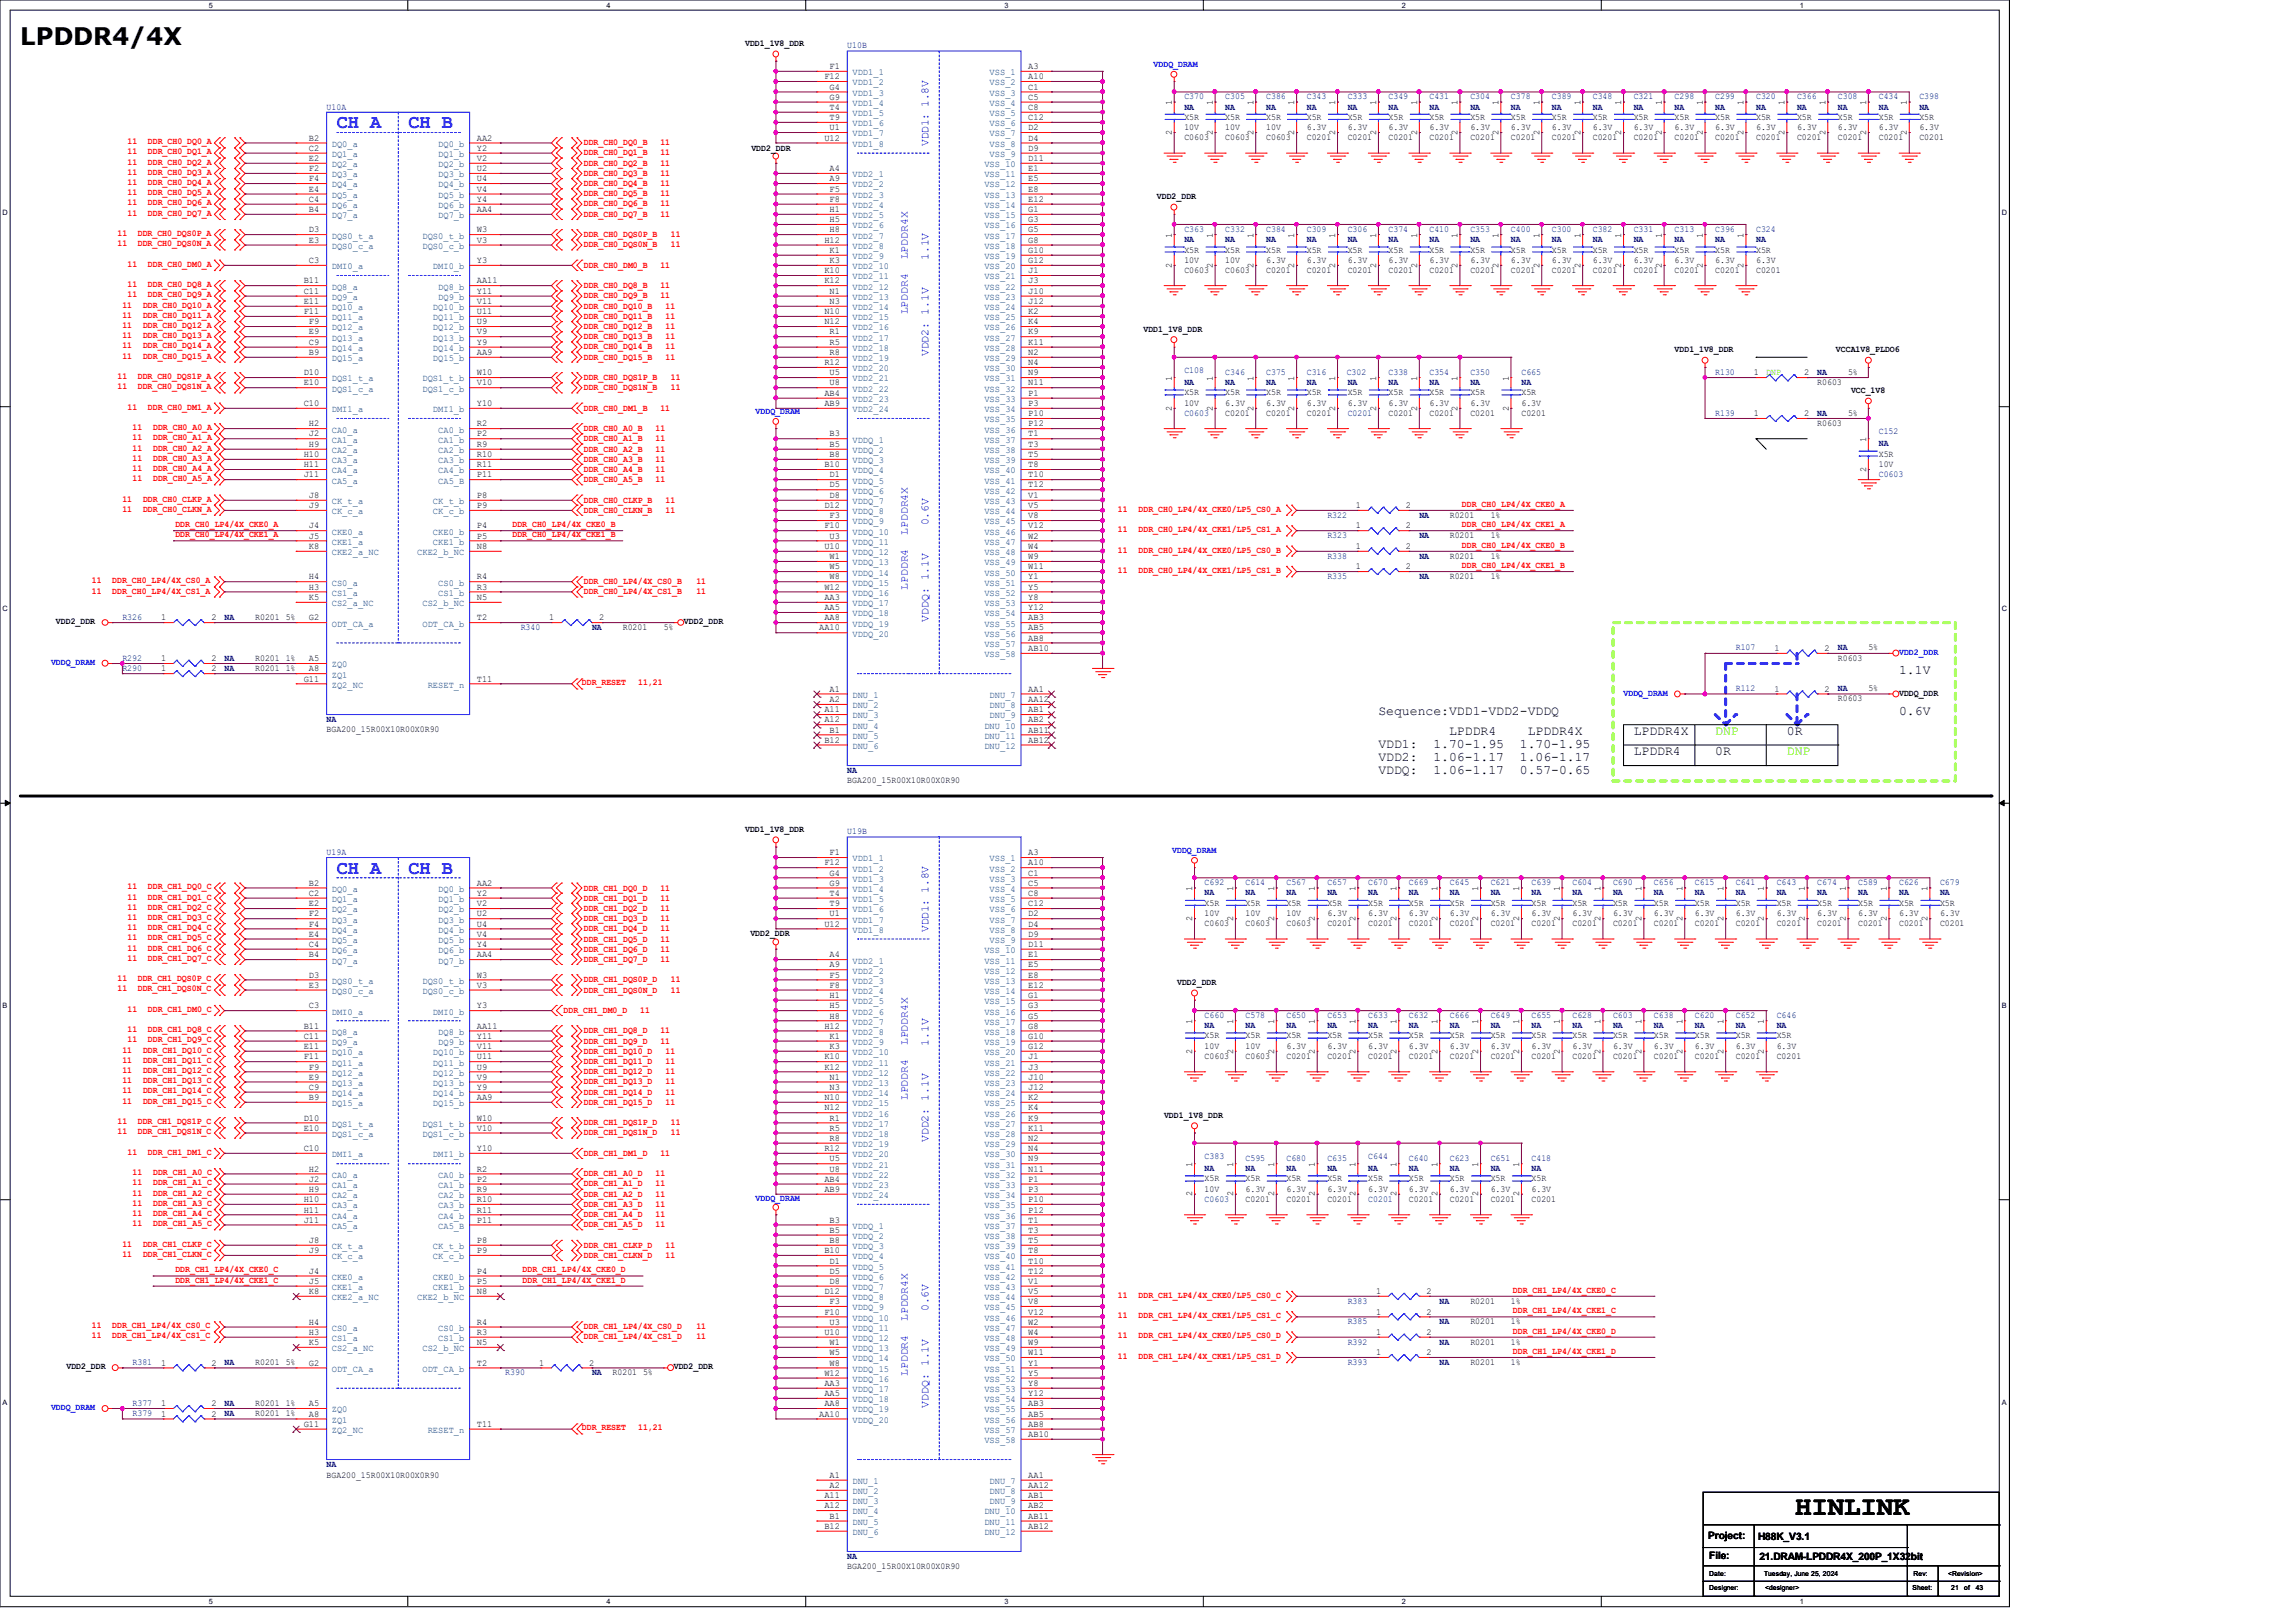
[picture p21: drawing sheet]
<svg xmlns="http://www.w3.org/2000/svg" width="297mm" height="210mm" viewBox="0 0 297 210" stroke-linecap="round" stroke-linejoin="round" font-family="sans-serif">
<defs><g id="words">
<text font-size="3.6" x="232.2" y="196">HINLINK</text>
<text font-size="3.1" x="2.6" y="5.8">LPDDR4/4X</text>
<g font-size="2.5" fill="#00f">
<text x="43.6" y="16.6">CH A</text>
<text x="52.8" y="16.6">CH B</text>
<text x="43.6" y="113">CH A</text>
<text x="52.8" y="113">CH B</text>
</g>
<g font-size="1.7">
<text x="245.7" y="87.2">1.1V</text>
<text x="178.3" y="92.5">Sequence:VDD1-VDD2-VDDQ</text>
<text x="187.5" y="95.1">LPDDR4</text>
<text x="197.6" y="95.1">LPDDR4X</text>
<text x="211.3" y="95.1">LPDDR4X</text>
<text x="231.1" y="95.1">0R</text>
<text x="245.7" y="92.5">0.6V</text>
<text x="178.3" y="96.8">VDD1:</text>
<text x="178.3" y="98.5">VDD2:</text>
<text x="178.3" y="100.2">VDDQ:</text>
<text x="185.4" y="96.8">1.70-1.95</text>
<text x="185.4" y="98.5">1.06-1.17</text>
<text x="185.4" y="100.2">1.06-1.17</text>
<text x="196.6" y="96.8">1.70-1.95</text>
<text x="196.6" y="98.5">1.06-1.17</text>
<text x="196.6" y="100.2">0.57-0.65</text>
<text x="211.3" y="97.7">LPDDR4</text>
<text x="221.9" y="97.7">0R</text>
</g>
<g font-size="1.7" fill="#01ff00">
<text x="221.9" y="95.1">DNP</text>
<text x="231.1" y="97.7">DNP</text>
</g>
<g font-size="1.4" fill="#00f">
<text x="120.1" y="18.9" transform="rotate(-90 120.1 18.9)">VDD1: 1.8V</text>
<text x="117.4" y="33.6" transform="rotate(-90 117.4 33.6)">LPDDR4X</text>
<text x="120.1" y="33.7" transform="rotate(-90 120.1 33.7)">1.1V</text>
<text x="117.4" y="40.7" transform="rotate(-90 117.4 40.7)">LPDDR4</text>
<text x="120.1" y="46.1" transform="rotate(-90 120.1 46.1)">VDD2: 1.1V</text>
<text x="117.4" y="69.2" transform="rotate(-90 117.4 69.2)">LPDDR4X</text>
<text x="120.1" y="68" transform="rotate(-90 120.1 68)">0.6V</text>
<text x="117.4" y="76.3" transform="rotate(-90 117.4 76.3)">LPDDR4</text>
<text x="120.1" y="80.4" transform="rotate(-90 120.1 80.4)">VDDQ: 1.1V</text>
<text x="120.1" y="120.6" transform="rotate(-90 120.1 120.6)">VDD1: 1.8V</text>
<text x="117.4" y="135.3" transform="rotate(-90 117.4 135.3)">LPDDR4X</text>
<text x="120.1" y="135.3" transform="rotate(-90 120.1 135.3)">1.1V</text>
<text x="117.4" y="142.4" transform="rotate(-90 117.4 142.4)">LPDDR4</text>
<text x="120.1" y="147.8" transform="rotate(-90 120.1 147.8)">VDD2: 1.1V</text>
<text x="117.4" y="170.9" transform="rotate(-90 117.4 170.9)">LPDDR4X</text>
<text x="120.1" y="169.7" transform="rotate(-90 120.1 169.7)">0.6V</text>
<text x="117.4" y="178.1" transform="rotate(-90 117.4 178.1)">LPDDR4</text>
<text x="120.1" y="182.1" transform="rotate(-90 120.1 182.1)">VDDQ: 1.1V</text>
</g>
<g font-size="1.3">
<text x="221" y="199.1">Project:</text>
<text x="221.1" y="201.7">File:</text>
<text x="227.4" y="199.2">H88K_V3.1</text>
<text x="227.6" y="201.8">21.DRAM-LPDDR4X_200P_1X32bit</text>
</g>
<g font-size="1.2">
<text x="96.4" y="6">VDD1_1V8_DDR</text>
<text x="106.6" y="10.2">F12</text>
<text x="107.3" y="8.9">F1</text>
<text x="107.3" y="11.6">G4</text>
<text x="133" y="8.9">A3</text>
<text x="133" y="10.2">A10</text>
<text x="133" y="11.6">C1</text>
<text x="107.3" y="12.9">G9</text>
<text x="107.3" y="16.9">U1</text>
<text x="107.3" y="14.2">T4</text>
<text x="107.3" y="15.5">T9</text>
<text x="133" y="12.9">C5</text>
<text x="133" y="14.2">C8</text>
<text x="133" y="15.5">C12</text>
<text x="133" y="16.9">D2</text>
<text x="151.6" y="17.4" transform="rotate(-90 151.6 17.4)">2</text>
<text x="151.6" y="13.6" transform="rotate(-90 151.6 13.6)">1</text>
<text x="153.2" y="15.5">X5R</text>
<text x="153.2" y="16.8">10V</text>
<text x="156.9" y="17.4" transform="rotate(-90 156.9 17.4)">2</text>
<text x="156.9" y="13.6" transform="rotate(-90 156.9 13.6)">1</text>
<text x="158.5" y="15.5">X5R</text>
<text x="158.5" y="16.8">10V</text>
<text x="162.1" y="17.4" transform="rotate(-90 162.1 17.4)">2</text>
<text x="162.1" y="13.6" transform="rotate(-90 162.1 13.6)">1</text>
<text x="163.8" y="15.5">X5R</text>
<text x="163.8" y="16.8">10V</text>
<text x="167.4" y="17.4" transform="rotate(-90 167.4 17.4)">2</text>
<text x="167.4" y="13.6" transform="rotate(-90 167.4 13.6)">1</text>
<text x="169" y="15.5">X5R</text>
<text x="169" y="16.8">6.3V</text>
<text x="172.7" y="17.4" transform="rotate(-90 172.7 17.4)">2</text>
<text x="172.7" y="13.6" transform="rotate(-90 172.7 13.6)">1</text>
<text x="174.3" y="15.5">X5R</text>
<text x="174.3" y="16.8">6.3V</text>
<text x="178" y="17.4" transform="rotate(-90 178 17.4)">2</text>
<text x="178" y="13.6" transform="rotate(-90 178 13.6)">1</text>
<text x="179.6" y="15.5">X5R</text>
<text x="179.6" y="16.8">6.3V</text>
<text x="183.3" y="17.4" transform="rotate(-90 183.3 17.4)">2</text>
<text x="183.3" y="13.6" transform="rotate(-90 183.3 13.6)">1</text>
<text x="184.9" y="15.5">X5R</text>
<text x="184.9" y="16.8">6.3V</text>
<text x="188.6" y="17.4" transform="rotate(-90 188.6 17.4)">2</text>
<text x="188.6" y="13.6" transform="rotate(-90 188.6 13.6)">1</text>
<text x="190.2" y="15.5">X5R</text>
<text x="190.2" y="16.8">6.3V</text>
<text x="193.8" y="17.4" transform="rotate(-90 193.8 17.4)">2</text>
<text x="193.8" y="13.6" transform="rotate(-90 193.8 13.6)">1</text>
<text x="195.5" y="15.5">X5R</text>
<text x="195.5" y="16.8">6.3V</text>
<text x="199.1" y="17.4" transform="rotate(-90 199.1 17.4)">2</text>
<text x="199.1" y="13.6" transform="rotate(-90 199.1 13.6)">1</text>
<text x="200.7" y="15.5">X5R</text>
<text x="200.7" y="16.8">6.3V</text>
<text x="204.4" y="17.4" transform="rotate(-90 204.4 17.4)">2</text>
<text x="204.4" y="13.6" transform="rotate(-90 204.4 13.6)">1</text>
<text x="206" y="15.5">X5R</text>
<text x="206" y="16.8">6.3V</text>
<text x="209.7" y="17.4" transform="rotate(-90 209.7 17.4)">2</text>
<text x="209.7" y="13.6" transform="rotate(-90 209.7 13.6)">1</text>
<text x="211.3" y="15.5">X5R</text>
<text x="211.3" y="16.8">6.3V</text>
<text x="215" y="17.4" transform="rotate(-90 215 17.4)">2</text>
<text x="215" y="13.6" transform="rotate(-90 215 13.6)">1</text>
<text x="216.6" y="15.5">X5R</text>
<text x="216.6" y="16.8">6.3V</text>
<text x="220.3" y="17.4" transform="rotate(-90 220.3 17.4)">2</text>
<text x="220.3" y="13.6" transform="rotate(-90 220.3 13.6)">1</text>
<text x="221.9" y="15.5">X5R</text>
<text x="221.9" y="16.8">6.3V</text>
<text x="225.6" y="17.4" transform="rotate(-90 225.6 17.4)">2</text>
<text x="225.6" y="13.6" transform="rotate(-90 225.6 13.6)">1</text>
<text x="227.2" y="15.5">X5R</text>
<text x="227.2" y="16.8">6.3V</text>
<text x="230.8" y="17.4" transform="rotate(-90 230.8 17.4)">2</text>
<text x="230.8" y="13.6" transform="rotate(-90 230.8 13.6)">1</text>
<text x="232.5" y="15.5">X5R</text>
<text x="232.5" y="16.8">6.3V</text>
<text x="236.1" y="17.4" transform="rotate(-90 236.1 17.4)">2</text>
<text x="236.1" y="13.6" transform="rotate(-90 236.1 13.6)">1</text>
<text x="237.7" y="15.5">X5R</text>
<text x="237.7" y="16.8">6.3V</text>
<text x="241.4" y="17.4" transform="rotate(-90 241.4 17.4)">2</text>
<text x="241.4" y="13.6" transform="rotate(-90 241.4 13.6)">1</text>
<text x="243" y="15.5">X5R</text>
<text x="243" y="16.8">6.3V</text>
<text x="246.7" y="17.4" transform="rotate(-90 246.7 17.4)">2</text>
<text x="246.7" y="13.6" transform="rotate(-90 246.7 13.6)">1</text>
<text x="248.3" y="15.5">X5R</text>
<text x="248.3" y="16.8">6.3V</text>
<text x="40" y="23.5">F4</text>
<text x="40" y="22.1">F2</text>
<text x="40" y="20.8">E2</text>
<text x="40" y="19.5">C2</text>
<text x="40" y="18.2">B2</text>
<text x="61.7" y="18.2">AA2</text>
<text x="61.7" y="19.5">Y2</text>
<text x="61.7" y="20.8">V2</text>
<text x="61.7" y="22.1">U2</text>
<text x="61.7" y="23.5">U4</text>
<text x="97.2" y="19.5">VDD2_DDR</text>
<text x="106.6" y="18.2">U12</text>
<text x="107.3" y="22.1">A4</text>
<text x="107.3" y="23.5">A9</text>
<text x="133" y="18.2">D4</text>
<text x="133" y="19.5">D9</text>
<text x="133" y="20.8">D11</text>
<text x="133" y="22.1">E1</text>
<text x="133" y="23.5">E5</text>
<text x="153.2" y="18.1">C0603</text>
<text x="158.5" y="18.1">C0603</text>
<text x="163.8" y="18.1">C0603</text>
<text x="169" y="18.1">C0201</text>
<text x="174.3" y="18.1">C0201</text>
<text x="179.6" y="18.1">C0201</text>
<text x="184.9" y="18.1">C0201</text>
<text x="190.2" y="18.1">C0201</text>
<text x="195.5" y="18.1">C0201</text>
<text x="200.7" y="18.1">C0201</text>
<text x="206" y="18.1">C0201</text>
<text x="211.3" y="18.1">C0201</text>
<text x="216.6" y="18.1">C0201</text>
<text x="221.9" y="18.1">C0201</text>
<text x="227.2" y="18.1">C0201</text>
<text x="232.5" y="18.1">C0201</text>
<text x="237.7" y="18.1">C0201</text>
<text x="243" y="18.1">C0201</text>
<text x="248.3" y="18.1">C0201</text>
<text x="40" y="27.4">B4</text>
<text x="40" y="26.1">C4</text>
<text x="40" y="24.8">E4</text>
<text x="61.7" y="24.8">V4</text>
<text x="61.7" y="26.1">Y4</text>
<text x="61.7" y="27.4">AA4</text>
<text x="107.3" y="24.8">F5</text>
<text x="107.3" y="26.1">F8</text>
<text x="107.3" y="27.4">H1</text>
<text x="107.3" y="28.7">H5</text>
<text x="133" y="24.8">E8</text>
<text x="133" y="26.1">E12</text>
<text x="133" y="27.4">G1</text>
<text x="133" y="28.7">G3</text>
<text x="149.6" y="25.8">VDD2_DDR</text>
<text x="40" y="34">C3</text>
<text x="40" y="31.4">E3</text>
<text x="40" y="30.1">D3</text>
<text x="61.7" y="30.1">W3</text>
<text x="61.7" y="31.4">V3</text>
<text x="61.7" y="34">Y3</text>
<text x="106.6" y="31.4">H12</text>
<text x="106.6" y="35.3">K10</text>
<text x="107.3" y="34">K3</text>
<text x="107.3" y="30.1">H8</text>
<text x="107.3" y="32.7">K1</text>
<text x="133" y="35.3">J1</text>
<text x="133" y="30.1">G5</text>
<text x="133" y="31.4">G8</text>
<text x="133" y="32.7">G10</text>
<text x="133" y="34">G12</text>
<text x="151.6" y="34.6" transform="rotate(-90 151.6 34.6)">2</text>
<text x="151.6" y="30.8" transform="rotate(-90 151.6 30.8)">1</text>
<text x="153.2" y="35.3">C0603</text>
<text x="153.2" y="32.7">X5R</text>
<text x="153.2" y="34">10V</text>
<text x="156.9" y="34.6" transform="rotate(-90 156.9 34.6)">2</text>
<text x="156.9" y="30.8" transform="rotate(-90 156.9 30.8)">1</text>
<text x="158.5" y="35.3">C0603</text>
<text x="158.5" y="32.7">X5R</text>
<text x="158.5" y="34">10V</text>
<text x="162.1" y="34.6" transform="rotate(-90 162.1 34.6)">2</text>
<text x="162.1" y="30.8" transform="rotate(-90 162.1 30.8)">1</text>
<text x="163.8" y="35.3">C0201</text>
<text x="163.8" y="32.7">X5R</text>
<text x="163.8" y="34">6.3V</text>
<text x="167.4" y="34.6" transform="rotate(-90 167.4 34.6)">2</text>
<text x="167.4" y="30.8" transform="rotate(-90 167.4 30.8)">1</text>
<text x="169" y="35.3">C0201</text>
<text x="169" y="32.7">X5R</text>
<text x="169" y="34">6.3V</text>
<text x="172.7" y="34.6" transform="rotate(-90 172.7 34.6)">2</text>
<text x="172.7" y="30.8" transform="rotate(-90 172.7 30.8)">1</text>
<text x="174.3" y="35.3">C0201</text>
<text x="174.3" y="32.7">X5R</text>
<text x="174.3" y="34">6.3V</text>
<text x="178" y="34.6" transform="rotate(-90 178 34.6)">2</text>
<text x="178" y="30.8" transform="rotate(-90 178 30.8)">1</text>
<text x="179.6" y="35.3">C0201</text>
<text x="179.6" y="32.7">X5R</text>
<text x="179.6" y="34">6.3V</text>
<text x="183.3" y="34.6" transform="rotate(-90 183.3 34.6)">2</text>
<text x="183.3" y="30.8" transform="rotate(-90 183.3 30.8)">1</text>
<text x="184.9" y="35.3">C0201</text>
<text x="184.9" y="32.7">X5R</text>
<text x="184.9" y="34">6.3V</text>
<text x="188.6" y="34.6" transform="rotate(-90 188.6 34.6)">2</text>
<text x="188.6" y="30.8" transform="rotate(-90 188.6 30.8)">1</text>
<text x="190.2" y="35.3">C0201</text>
<text x="190.2" y="32.7">X5R</text>
<text x="190.2" y="34">6.3V</text>
<text x="193.8" y="34.6" transform="rotate(-90 193.8 34.6)">2</text>
<text x="193.8" y="30.8" transform="rotate(-90 193.8 30.8)">1</text>
<text x="195.5" y="35.3">C0201</text>
<text x="195.5" y="32.7">X5R</text>
<text x="195.5" y="34">6.3V</text>
<text x="199.1" y="34.6" transform="rotate(-90 199.1 34.6)">2</text>
<text x="199.1" y="30.8" transform="rotate(-90 199.1 30.8)">1</text>
<text x="200.7" y="35.3">C0201</text>
<text x="200.7" y="32.7">X5R</text>
<text x="200.7" y="34">6.3V</text>
<text x="204.4" y="34.6" transform="rotate(-90 204.4 34.6)">2</text>
<text x="204.4" y="30.8" transform="rotate(-90 204.4 30.8)">1</text>
<text x="206" y="35.3">C0201</text>
<text x="206" y="32.7">X5R</text>
<text x="206" y="34">6.3V</text>
<text x="209.7" y="34.6" transform="rotate(-90 209.7 34.6)">2</text>
<text x="209.7" y="30.8" transform="rotate(-90 209.7 30.8)">1</text>
<text x="211.3" y="35.3">C0201</text>
<text x="211.3" y="32.7">X5R</text>
<text x="211.3" y="34">6.3V</text>
<text x="215" y="34.6" transform="rotate(-90 215 34.6)">2</text>
<text x="215" y="30.8" transform="rotate(-90 215 30.8)">1</text>
<text x="216.6" y="35.3">C0201</text>
<text x="216.6" y="32.7">X5R</text>
<text x="216.6" y="34">6.3V</text>
<text x="220.3" y="34.6" transform="rotate(-90 220.3 34.6)">2</text>
<text x="220.3" y="30.8" transform="rotate(-90 220.3 30.8)">1</text>
<text x="221.9" y="35.3">C0201</text>
<text x="221.9" y="32.7">X5R</text>
<text x="221.9" y="34">6.3V</text>
<text x="225.6" y="34.6" transform="rotate(-90 225.6 34.6)">2</text>
<text x="225.6" y="30.8" transform="rotate(-90 225.6 30.8)">1</text>
<text x="227.2" y="35.3">C0201</text>
<text x="227.2" y="32.7">X5R</text>
<text x="227.2" y="34">6.3V</text>
<text x="39.3" y="39.3">E11</text>
<text x="39.3" y="36.7">B11</text>
<text x="39.3" y="40.6">F11</text>
<text x="39.3" y="38">C11</text>
<text x="40" y="42">F9</text>
<text x="61.7" y="40.6">U11</text>
<text x="61.7" y="38">Y11</text>
<text x="61.7" y="42">U9</text>
<text x="61.7" y="39.3">V11</text>
<text x="61.7" y="36.7">AA11</text>
<text x="106.6" y="36.7">K12</text>
<text x="106.6" y="42">N12</text>
<text x="106.6" y="40.6">N10</text>
<text x="107.3" y="39.3">N3</text>
<text x="107.3" y="38">N1</text>
<text x="133" y="38">J10</text>
<text x="133" y="40.6">K2</text>
<text x="133" y="36.7">J3</text>
<text x="133" y="39.3">J12</text>
<text x="133" y="42">K4</text>
<text x="40" y="45.9">B9</text>
<text x="40" y="43.3">E9</text>
<text x="40" y="44.6">C9</text>
<text x="61.7" y="44.6">Y9</text>
<text x="61.7" y="45.9">AA9</text>
<text x="61.7" y="43.3">V9</text>
<text x="106.6" y="47.2">R12</text>
<text x="107.3" y="44.6">R5</text>
<text x="107.3" y="45.9">R8</text>
<text x="107.3" y="43.3">R1</text>
<text x="133" y="43.3">K9</text>
<text x="133" y="45.9">N2</text>
<text x="133" y="44.6">K11</text>
<text x="133" y="47.2">N4</text>
<text x="147.9" y="43">VDD1_1V8_DDR</text>
<text x="216.6" y="45.6">VDD1_1V8_DDR</text>
<text x="237.5" y="45.6">VCCA1V8_PLDO6</text>
<text x="39.3" y="52.5">C10</text>
<text x="39.3" y="49.9">E10</text>
<text x="39.3" y="48.6">D10</text>
<text x="61.7" y="52.5">Y10</text>
<text x="61.7" y="48.6">W10</text>
<text x="61.7" y="49.9">V10</text>
<text x="106.6" y="51.2">AB4</text>
<text x="106.6" y="52.5">AB9</text>
<text x="107.3" y="48.6">U5</text>
<text x="107.3" y="49.9">U8</text>
<text x="133" y="48.6">N9</text>
<text x="133" y="51.2">P1</text>
<text x="133" y="49.9">N11</text>
<text x="133" y="52.5">P3</text>
<text x="133" y="53.8">P10</text>
<text x="151.6" y="53.1" transform="rotate(-90 151.6 53.1)">2</text>
<text x="151.6" y="49.2" transform="rotate(-90 151.6 49.2)">1</text>
<text x="153.2" y="51.1">X5R</text>
<text x="153.2" y="52.5">10V</text>
<text x="156.9" y="53.1" transform="rotate(-90 156.9 53.1)">2</text>
<text x="156.9" y="49.2" transform="rotate(-90 156.9 49.2)">1</text>
<text x="158.5" y="53.8">C0201</text>
<text x="158.5" y="51.1">X5R</text>
<text x="158.5" y="52.5">6.3V</text>
<text x="162.1" y="53.1" transform="rotate(-90 162.1 53.1)">2</text>
<text x="162.1" y="49.2" transform="rotate(-90 162.1 49.2)">1</text>
<text x="163.8" y="53.8">C0201</text>
<text x="163.8" y="51.1">X5R</text>
<text x="163.8" y="52.5">6.3V</text>
<text x="167.4" y="53.1" transform="rotate(-90 167.4 53.1)">2</text>
<text x="167.4" y="49.2" transform="rotate(-90 167.4 49.2)">1</text>
<text x="169" y="53.8">C0201</text>
<text x="169" y="51.1">X5R</text>
<text x="169" y="52.5">6.3V</text>
<text x="172.7" y="53.1" transform="rotate(-90 172.7 53.1)">2</text>
<text x="172.7" y="49.2" transform="rotate(-90 172.7 49.2)">1</text>
<text x="174.3" y="51.1">X5R</text>
<text x="174.3" y="52.5">6.3V</text>
<text x="178" y="53.1" transform="rotate(-90 178 53.1)">2</text>
<text x="178" y="49.2" transform="rotate(-90 178 49.2)">1</text>
<text x="179.6" y="53.8">C0201</text>
<text x="179.6" y="51.1">X5R</text>
<text x="179.6" y="52.5">6.3V</text>
<text x="183.3" y="53.1" transform="rotate(-90 183.3 53.1)">2</text>
<text x="183.3" y="49.2" transform="rotate(-90 183.3 49.2)">1</text>
<text x="184.9" y="53.8">C0201</text>
<text x="184.9" y="51.1">X5R</text>
<text x="184.9" y="52.5">6.3V</text>
<text x="188.6" y="53.1" transform="rotate(-90 188.6 53.1)">2</text>
<text x="188.6" y="49.2" transform="rotate(-90 188.6 49.2)">1</text>
<text x="190.2" y="53.8">C0201</text>
<text x="190.2" y="51.1">X5R</text>
<text x="190.2" y="52.5">6.3V</text>
<text x="195.2" y="53.1" transform="rotate(-90 195.2 53.1)">2</text>
<text x="195.2" y="49.2" transform="rotate(-90 195.2 49.2)">1</text>
<text x="196.8" y="53.8">C0201</text>
<text x="196.8" y="51.1">X5R</text>
<text x="196.8" y="52.5">6.3V</text>
<text x="226.9" y="53.8">1</text>
<text x="226.9" y="48.6">1</text>
<text x="233.4" y="53.8">2</text>
<text x="233.4" y="48.6">2</text>
<text x="235.1" y="49.8">R0603</text>
<text x="239.1" y="53.8">5%</text>
<text x="239.1" y="48.5">5%</text>
<text x="239.4" y="50.9">VCC_1V8</text>
<text x="39.3" y="59.1">H10</text>
<text x="40" y="57.8">H9</text>
<text x="40" y="56.5">J2</text>
<text x="40" y="55.2">H2</text>
<text x="61.7" y="55.2">R2</text>
<text x="61.7" y="56.5">P2</text>
<text x="61.7" y="57.8">R9</text>
<text x="61.7" y="59.1">R10</text>
<text x="107.3" y="56.5">B3</text>
<text x="107.3" y="57.8">B5</text>
<text x="107.3" y="59.1">B8</text>
<text x="133" y="56.5">T1</text>
<text x="133" y="59.1">T5</text>
<text x="133" y="57.8">T3</text>
<text x="133" y="55.2">P12</text>
<text x="235.1" y="55.1">R0603</text>
<text x="241.4" y="57.2" transform="rotate(-90 241.4 57.2)">1</text>
<text x="243" y="59.1">X5R</text>
<text x="39.3" y="60.5">H11</text>
<text x="39.3" y="61.8">J11</text>
<text x="40" y="65.7">J9</text>
<text x="40" y="64.4">J8</text>
<text x="61.7" y="64.4">P8</text>
<text x="61.7" y="65.7">P9</text>
<text x="61.7" y="61.8">P11</text>
<text x="61.7" y="60.5">R11</text>
<text x="106.6" y="60.5">B10</text>
<text x="106.6" y="65.7">D12</text>
<text x="107.3" y="61.8">D1</text>
<text x="107.3" y="63.1">D5</text>
<text x="107.3" y="64.4">D8</text>
<text x="133" y="61.8">T10</text>
<text x="133" y="64.4">V1</text>
<text x="133" y="65.7">V5</text>
<text x="133" y="60.5">T8</text>
<text x="133" y="63.1">T12</text>
<text x="175.4" y="65.7">1</text>
<text x="181.9" y="65.7">2</text>
<text x="241.4" y="61" transform="rotate(-90 241.4 61)">2</text>
<text x="243" y="60.4">10V</text>
<text x="40" y="68.4">J4</text>
<text x="40" y="69.7">J5</text>
<text x="40" y="71">K8</text>
<text x="61.7" y="69.7">P5</text>
<text x="61.7" y="68.4">P4</text>
<text x="61.7" y="71">N8</text>
<text x="106.6" y="68.4">F10</text>
<text x="106.6" y="71">U10</text>
<text x="107.3" y="67.1">F3</text>
<text x="107.3" y="69.7">U3</text>
<text x="133" y="67.1">V8</text>
<text x="133" y="68.4">V12</text>
<text x="133" y="69.7">W2</text>
<text x="133" y="71">W4</text>
<text x="175.4" y="71">1</text>
<text x="175.4" y="68.4">1</text>
<text x="181.9" y="71">2</text>
<text x="181.9" y="68.4">2</text>
<text x="187.5" y="69.6">R0201</text>
<text x="187.5" y="67">R0201</text>
<text x="192.8" y="69.6">1%</text>
<text x="192.8" y="67">1%</text>
<text x="40" y="75">H4</text>
<text x="40" y="76.3">H3</text>
<text x="40" y="77.6">K5</text>
<text x="61.7" y="76.3">R3</text>
<text x="61.7" y="75">R4</text>
<text x="61.7" y="77.6">N5</text>
<text x="106.6" y="77.6">AA3</text>
<text x="106.6" y="76.3">W12</text>
<text x="107.3" y="72.3">W1</text>
<text x="107.3" y="75">W8</text>
<text x="107.3" y="73.7">W5</text>
<text x="133" y="72.3">W9</text>
<text x="133" y="73.7">W11</text>
<text x="133" y="75">Y1</text>
<text x="133" y="76.3">Y5</text>
<text x="133" y="77.6">Y8</text>
<text x="175.4" y="73.7">1</text>
<text x="181.9" y="73.7">2</text>
<text x="187.5" y="74.9">R0201</text>
<text x="187.5" y="72.3">R0201</text>
<text x="192.8" y="74.9">1%</text>
<text x="192.8" y="72.3">1%</text>
<text x="7.2" y="80.7">VDD2_DDR</text>
<text x="20.8" y="80.3">1</text>
<text x="27.3" y="80.3">2</text>
<text x="33" y="80.2">R0201 5%</text>
<text x="40" y="80.3">G2</text>
<text x="61.7" y="80.3">T2</text>
<text x="71" y="80.3">1</text>
<text x="77.5" y="80.3">2</text>
<text x="80.6" y="81.5">R0201</text>
<text x="85.9" y="81.5">5%</text>
<text x="88.5" y="80.7">VDD2_DDR</text>
<text x="106" y="81.6">AA10</text>
<text x="106.6" y="80.3">AA8</text>
<text x="106.6" y="79">AA5</text>
<text x="133" y="79">Y12</text>
<text x="133" y="80.3">AB3</text>
<text x="133" y="81.6">AB5</text>
<text x="133" y="82.9">AB8</text>
<text x="20.8" y="86.9">1</text>
<text x="20.8" y="85.6">1</text>
<text x="27.3" y="86.9">2</text>
<text x="27.3" y="85.6">2</text>
<text x="33" y="86.8">R0201 1%</text>
<text x="33" y="85.5">R0201 1%</text>
<text x="39.3" y="88.2">G11</text>
<text x="40" y="86.9">A8</text>
<text x="40" y="85.6">A5</text>
<text x="61.7" y="88.2">T11</text>
<text x="107.3" y="89.5">A1</text>
<text x="133" y="84.2">AB10</text>
<text x="133" y="89.5">AA1</text>
<text x="229.5" y="89.5">1</text>
<text x="229.5" y="84.2">1</text>
<text x="236" y="89.5">2</text>
<text x="236" y="84.2">2</text>
<text x="237.7" y="85.5">R0603</text>
<text x="241.7" y="89.5">5%</text>
<text x="241.7" y="84.2">5%</text>
<text x="42.2" y="94.7">BGA200_15R00X10R00X0R90</text>
<text x="106.6" y="92.2">A11</text>
<text x="106.6" y="93.5">A12</text>
<text x="107.3" y="90.8">A2</text>
<text x="107.3" y="94.8">B1</text>
<text x="133" y="90.8">AA12</text>
<text x="133" y="92.2">AB1</text>
<text x="133" y="93.5">AB2</text>
<text x="133" y="94.8">AB11</text>
<text x="237.7" y="90.8">R0603</text>
<text x="245.7" y="90">VDDQ_DDR</text>
<text x="106.6" y="96.1">B12</text>
<text x="109.6" y="101.3">BGA200_15R00X10R00X0R90</text>
<text x="133" y="96.1">AB12</text>
<text x="96.4" y="107.7">VDD1_1V8_DDR</text>
<text x="106.6" y="112">F12</text>
<text x="107.3" y="110.7">F1</text>
<text x="107.3" y="113.3">G4</text>
<text x="133" y="110.7">A3</text>
<text x="133" y="112">A10</text>
<text x="133" y="113.3">C1</text>
<text x="40" y="119.9">F4</text>
<text x="40" y="118.6">F2</text>
<text x="40" y="117.3">E2</text>
<text x="40" y="115.9">C2</text>
<text x="40" y="114.6">B2</text>
<text x="61.7" y="114.6">AA2</text>
<text x="61.7" y="115.9">Y2</text>
<text x="61.7" y="117.3">V2</text>
<text x="61.7" y="118.6">U2</text>
<text x="61.7" y="119.9">U4</text>
<text x="106.6" y="119.9">U12</text>
<text x="107.3" y="114.6">G9</text>
<text x="107.3" y="118.6">U1</text>
<text x="107.3" y="115.9">T4</text>
<text x="107.3" y="117.3">T9</text>
<text x="133" y="114.6">C5</text>
<text x="133" y="115.9">C8</text>
<text x="133" y="117.3">C12</text>
<text x="133" y="118.6">D2</text>
<text x="133" y="119.9">D4</text>
<text x="154.2" y="119.2" transform="rotate(-90 154.2 119.2)">2</text>
<text x="154.2" y="115.3" transform="rotate(-90 154.2 115.3)">1</text>
<text x="155.8" y="119.8">C0603</text>
<text x="155.8" y="117.2">X5R</text>
<text x="155.8" y="118.5">10V</text>
<text x="159.5" y="119.2" transform="rotate(-90 159.5 119.2)">2</text>
<text x="159.5" y="115.3" transform="rotate(-90 159.5 115.3)">1</text>
<text x="161.1" y="119.8">C0603</text>
<text x="161.1" y="117.2">X5R</text>
<text x="161.1" y="118.5">10V</text>
<text x="164.8" y="119.2" transform="rotate(-90 164.8 119.2)">2</text>
<text x="164.8" y="115.3" transform="rotate(-90 164.8 115.3)">1</text>
<text x="166.4" y="119.8">C0603</text>
<text x="166.4" y="117.2">X5R</text>
<text x="166.4" y="118.5">10V</text>
<text x="170.1" y="119.2" transform="rotate(-90 170.1 119.2)">2</text>
<text x="170.1" y="115.3" transform="rotate(-90 170.1 115.3)">1</text>
<text x="171.7" y="119.8">C0201</text>
<text x="171.7" y="117.2">X5R</text>
<text x="171.7" y="118.5">6.3V</text>
<text x="175.3" y="119.2" transform="rotate(-90 175.3 119.2)">2</text>
<text x="175.3" y="115.3" transform="rotate(-90 175.3 115.3)">1</text>
<text x="177" y="119.8">C0201</text>
<text x="177" y="117.2">X5R</text>
<text x="177" y="118.5">6.3V</text>
<text x="180.6" y="119.2" transform="rotate(-90 180.6 119.2)">2</text>
<text x="180.6" y="115.3" transform="rotate(-90 180.6 115.3)">1</text>
<text x="182.2" y="119.8">C0201</text>
<text x="182.2" y="117.2">X5R</text>
<text x="182.2" y="118.5">6.3V</text>
<text x="185.9" y="119.2" transform="rotate(-90 185.9 119.2)">2</text>
<text x="185.9" y="115.3" transform="rotate(-90 185.9 115.3)">1</text>
<text x="187.5" y="119.8">C0201</text>
<text x="187.5" y="117.2">X5R</text>
<text x="187.5" y="118.5">6.3V</text>
<text x="191.2" y="119.2" transform="rotate(-90 191.2 119.2)">2</text>
<text x="191.2" y="115.3" transform="rotate(-90 191.2 115.3)">1</text>
<text x="192.8" y="119.8">C0201</text>
<text x="192.8" y="117.2">X5R</text>
<text x="192.8" y="118.5">6.3V</text>
<text x="196.5" y="119.2" transform="rotate(-90 196.5 119.2)">2</text>
<text x="196.5" y="115.3" transform="rotate(-90 196.5 115.3)">1</text>
<text x="198.1" y="119.8">C0201</text>
<text x="198.1" y="117.2">X5R</text>
<text x="198.1" y="118.5">6.3V</text>
<text x="201.8" y="119.2" transform="rotate(-90 201.8 119.2)">2</text>
<text x="201.8" y="115.3" transform="rotate(-90 201.8 115.3)">1</text>
<text x="203.4" y="119.8">C0201</text>
<text x="203.4" y="117.2">X5R</text>
<text x="203.4" y="118.5">6.3V</text>
<text x="207.1" y="119.2" transform="rotate(-90 207.1 119.2)">2</text>
<text x="207.1" y="115.3" transform="rotate(-90 207.1 115.3)">1</text>
<text x="208.7" y="119.8">C0201</text>
<text x="208.7" y="117.2">X5R</text>
<text x="208.7" y="118.5">6.3V</text>
<text x="212.3" y="119.2" transform="rotate(-90 212.3 119.2)">2</text>
<text x="212.3" y="115.3" transform="rotate(-90 212.3 115.3)">1</text>
<text x="214" y="119.8">C0201</text>
<text x="214" y="117.2">X5R</text>
<text x="214" y="118.5">6.3V</text>
<text x="217.6" y="119.2" transform="rotate(-90 217.6 119.2)">2</text>
<text x="217.6" y="115.3" transform="rotate(-90 217.6 115.3)">1</text>
<text x="219.2" y="119.8">C0201</text>
<text x="219.2" y="117.2">X5R</text>
<text x="219.2" y="118.5">6.3V</text>
<text x="222.9" y="119.2" transform="rotate(-90 222.9 119.2)">2</text>
<text x="222.9" y="115.3" transform="rotate(-90 222.9 115.3)">1</text>
<text x="224.5" y="119.8">C0201</text>
<text x="224.5" y="117.2">X5R</text>
<text x="224.5" y="118.5">6.3V</text>
<text x="228.2" y="119.2" transform="rotate(-90 228.2 119.2)">2</text>
<text x="228.2" y="115.3" transform="rotate(-90 228.2 115.3)">1</text>
<text x="229.8" y="119.8">C0201</text>
<text x="229.8" y="117.2">X5R</text>
<text x="229.8" y="118.5">6.3V</text>
<text x="233.5" y="119.2" transform="rotate(-90 233.5 119.2)">2</text>
<text x="233.5" y="115.3" transform="rotate(-90 233.5 115.3)">1</text>
<text x="235.1" y="119.8">C0201</text>
<text x="235.1" y="117.2">X5R</text>
<text x="235.1" y="118.5">6.3V</text>
<text x="238.8" y="119.2" transform="rotate(-90 238.8 119.2)">2</text>
<text x="238.8" y="115.3" transform="rotate(-90 238.8 115.3)">1</text>
<text x="240.4" y="119.8">C0201</text>
<text x="240.4" y="117.2">X5R</text>
<text x="240.4" y="118.5">6.3V</text>
<text x="244.1" y="119.2" transform="rotate(-90 244.1 119.2)">2</text>
<text x="244.1" y="115.3" transform="rotate(-90 244.1 115.3)">1</text>
<text x="245.7" y="119.8">C0201</text>
<text x="245.7" y="117.2">X5R</text>
<text x="245.7" y="118.5">6.3V</text>
<text x="249.3" y="119.2" transform="rotate(-90 249.3 119.2)">2</text>
<text x="249.3" y="115.3" transform="rotate(-90 249.3 115.3)">1</text>
<text x="251" y="119.8">C0201</text>
<text x="251" y="117.2">X5R</text>
<text x="251" y="118.5">6.3V</text>
<text x="40" y="123.9">B4</text>
<text x="40" y="122.5">C4</text>
<text x="40" y="121.2">E4</text>
<text x="61.7" y="121.2">V4</text>
<text x="61.7" y="122.5">Y4</text>
<text x="61.7" y="123.9">AA4</text>
<text x="97.1" y="121.2">VDD2_DDR</text>
<text x="107.3" y="123.9">A4</text>
<text x="107.3" y="125.2">A9</text>
<text x="133" y="121.2">D9</text>
<text x="133" y="122.5">D11</text>
<text x="133" y="123.9">E1</text>
<text x="133" y="125.2">E5</text>
<text x="40" y="130.5">C3</text>
<text x="40" y="127.8">E3</text>
<text x="40" y="126.5">D3</text>
<text x="61.7" y="126.5">W3</text>
<text x="61.7" y="127.8">V3</text>
<text x="61.7" y="130.5">Y3</text>
<text x="107.3" y="126.5">F5</text>
<text x="107.3" y="127.8">F8</text>
<text x="107.3" y="129.1">H1</text>
<text x="107.3" y="130.5">H5</text>
<text x="107.3" y="131.8">H8</text>
<text x="133" y="126.5">E8</text>
<text x="133" y="127.8">E12</text>
<text x="133" y="129.1">G1</text>
<text x="133" y="130.5">G3</text>
<text x="133" y="131.8">G5</text>
<text x="152.3" y="127.5">VDD2_DDR</text>
<text x="39.3" y="135.7">E11</text>
<text x="39.3" y="133.1">B11</text>
<text x="39.3" y="137.1">F11</text>
<text x="39.3" y="134.4">C11</text>
<text x="61.7" y="137.1">U11</text>
<text x="61.7" y="134.4">Y11</text>
<text x="61.7" y="135.7">V11</text>
<text x="61.7" y="133.1">AA11</text>
<text x="106.6" y="133.1">H12</text>
<text x="106.6" y="137.1">K10</text>
<text x="107.3" y="135.7">K3</text>
<text x="107.3" y="134.4">K1</text>
<text x="133" y="137.1">J1</text>
<text x="133" y="133.1">G8</text>
<text x="133" y="134.4">G10</text>
<text x="133" y="135.7">G12</text>
<text x="154.2" y="136.3" transform="rotate(-90 154.2 136.3)">2</text>
<text x="154.2" y="132.5" transform="rotate(-90 154.2 132.5)">1</text>
<text x="155.8" y="137">C0603</text>
<text x="155.8" y="134.4">X5R</text>
<text x="155.8" y="135.7">10V</text>
<text x="159.5" y="136.3" transform="rotate(-90 159.5 136.3)">2</text>
<text x="159.5" y="132.5" transform="rotate(-90 159.5 132.5)">1</text>
<text x="161.1" y="137">C0603</text>
<text x="161.1" y="134.4">X5R</text>
<text x="161.1" y="135.7">10V</text>
<text x="164.8" y="136.3" transform="rotate(-90 164.8 136.3)">2</text>
<text x="164.8" y="132.5" transform="rotate(-90 164.8 132.5)">1</text>
<text x="166.4" y="137">C0201</text>
<text x="166.4" y="134.4">X5R</text>
<text x="166.4" y="135.7">6.3V</text>
<text x="170.1" y="136.3" transform="rotate(-90 170.1 136.3)">2</text>
<text x="170.1" y="132.5" transform="rotate(-90 170.1 132.5)">1</text>
<text x="171.7" y="137">C0201</text>
<text x="171.7" y="134.4">X5R</text>
<text x="171.7" y="135.7">6.3V</text>
<text x="175.3" y="136.3" transform="rotate(-90 175.3 136.3)">2</text>
<text x="175.3" y="132.5" transform="rotate(-90 175.3 132.5)">1</text>
<text x="177" y="137">C0201</text>
<text x="177" y="134.4">X5R</text>
<text x="177" y="135.7">6.3V</text>
<text x="180.6" y="136.3" transform="rotate(-90 180.6 136.3)">2</text>
<text x="180.6" y="132.5" transform="rotate(-90 180.6 132.5)">1</text>
<text x="182.2" y="137">C0201</text>
<text x="182.2" y="134.4">X5R</text>
<text x="182.2" y="135.7">6.3V</text>
<text x="185.9" y="136.3" transform="rotate(-90 185.9 136.3)">2</text>
<text x="185.9" y="132.5" transform="rotate(-90 185.9 132.5)">1</text>
<text x="187.5" y="137">C0201</text>
<text x="187.5" y="134.4">X5R</text>
<text x="187.5" y="135.7">6.3V</text>
<text x="191.2" y="136.3" transform="rotate(-90 191.2 136.3)">2</text>
<text x="191.2" y="132.5" transform="rotate(-90 191.2 132.5)">1</text>
<text x="192.8" y="137">C0201</text>
<text x="192.8" y="134.4">X5R</text>
<text x="192.8" y="135.7">6.3V</text>
<text x="196.5" y="136.3" transform="rotate(-90 196.5 136.3)">2</text>
<text x="196.5" y="132.5" transform="rotate(-90 196.5 132.5)">1</text>
<text x="198.1" y="137">C0201</text>
<text x="198.1" y="134.4">X5R</text>
<text x="198.1" y="135.7">6.3V</text>
<text x="201.8" y="136.3" transform="rotate(-90 201.8 136.3)">2</text>
<text x="201.8" y="132.5" transform="rotate(-90 201.8 132.5)">1</text>
<text x="203.4" y="137">C0201</text>
<text x="203.4" y="134.4">X5R</text>
<text x="203.4" y="135.7">6.3V</text>
<text x="207.1" y="136.3" transform="rotate(-90 207.1 136.3)">2</text>
<text x="207.1" y="132.5" transform="rotate(-90 207.1 132.5)">1</text>
<text x="208.7" y="137">C0201</text>
<text x="208.7" y="134.4">X5R</text>
<text x="208.7" y="135.7">6.3V</text>
<text x="212.3" y="136.3" transform="rotate(-90 212.3 136.3)">2</text>
<text x="212.3" y="132.5" transform="rotate(-90 212.3 132.5)">1</text>
<text x="214" y="137">C0201</text>
<text x="214" y="134.4">X5R</text>
<text x="214" y="135.7">6.3V</text>
<text x="217.6" y="136.3" transform="rotate(-90 217.6 136.3)">2</text>
<text x="217.6" y="132.5" transform="rotate(-90 217.6 132.5)">1</text>
<text x="219.2" y="137">C0201</text>
<text x="219.2" y="134.4">X5R</text>
<text x="219.2" y="135.7">6.3V</text>
<text x="222.9" y="136.3" transform="rotate(-90 222.9 136.3)">2</text>
<text x="222.9" y="132.5" transform="rotate(-90 222.9 132.5)">1</text>
<text x="224.5" y="137">C0201</text>
<text x="224.5" y="134.4">X5R</text>
<text x="224.5" y="135.7">6.3V</text>
<text x="228.2" y="136.3" transform="rotate(-90 228.2 136.3)">2</text>
<text x="228.2" y="132.5" transform="rotate(-90 228.2 132.5)">1</text>
<text x="229.8" y="137">C0201</text>
<text x="229.8" y="134.4">X5R</text>
<text x="229.8" y="135.7">6.3V</text>
<text x="40" y="142.3">B9</text>
<text x="40" y="139.7">E9</text>
<text x="40" y="141">C9</text>
<text x="40" y="138.4">F9</text>
<text x="61.7" y="141">Y9</text>
<text x="61.7" y="142.3">AA9</text>
<text x="61.7" y="139.7">V9</text>
<text x="61.7" y="138.4">U9</text>
<text x="106.6" y="138.4">K12</text>
<text x="106.6" y="143.7">N12</text>
<text x="106.6" y="142.3">N10</text>
<text x="107.3" y="141">N3</text>
<text x="107.3" y="139.7">N1</text>
<text x="133" y="139.7">J10</text>
<text x="133" y="142.3">K2</text>
<text x="133" y="138.4">J3</text>
<text x="133" y="141">J12</text>
<text x="133" y="143.7">K4</text>
<text x="39.3" y="148.9">C10</text>
<text x="39.3" y="146.3">E10</text>
<text x="39.3" y="145">D10</text>
<text x="61.7" y="148.9">Y10</text>
<text x="61.7" y="145">W10</text>
<text x="61.7" y="146.3">V10</text>
<text x="106.6" y="148.9">R12</text>
<text x="107.3" y="146.3">R5</text>
<text x="107.3" y="147.6">R8</text>
<text x="107.3" y="145">R1</text>
<text x="133" y="145">K9</text>
<text x="133" y="147.6">N2</text>
<text x="133" y="146.3">K11</text>
<text x="133" y="148.9">N4</text>
<text x="150.6" y="144.7">VDD1_1V8_DDR</text>
<text x="39.3" y="155.5">H10</text>
<text x="40" y="154.2">H9</text>
<text x="40" y="152.9">J2</text>
<text x="40" y="151.6">H2</text>
<text x="61.7" y="151.6">R2</text>
<text x="61.7" y="152.9">P2</text>
<text x="61.7" y="154.2">R9</text>
<text x="61.7" y="155.5">R10</text>
<text x="106.6" y="152.9">AB4</text>
<text x="106.6" y="154.2">AB9</text>
<text x="107.3" y="150.3">U5</text>
<text x="107.3" y="151.6">U8</text>
<text x="133" y="150.3">N9</text>
<text x="133" y="152.9">P1</text>
<text x="133" y="151.6">N11</text>
<text x="133" y="154.2">P3</text>
<text x="133" y="155.5">P10</text>
<text x="154.2" y="154.8" transform="rotate(-90 154.2 154.8)">2</text>
<text x="154.2" y="151" transform="rotate(-90 154.2 151)">1</text>
<text x="155.8" y="152.9">X5R</text>
<text x="155.8" y="154.2">10V</text>
<text x="159.5" y="154.8" transform="rotate(-90 159.5 154.8)">2</text>
<text x="159.5" y="151" transform="rotate(-90 159.5 151)">1</text>
<text x="161.1" y="155.5">C0201</text>
<text x="161.1" y="152.9">X5R</text>
<text x="161.1" y="154.2">6.3V</text>
<text x="164.8" y="154.8" transform="rotate(-90 164.8 154.8)">2</text>
<text x="164.8" y="151" transform="rotate(-90 164.8 151)">1</text>
<text x="166.4" y="155.5">C0201</text>
<text x="166.4" y="152.9">X5R</text>
<text x="166.4" y="154.2">6.3V</text>
<text x="170.1" y="154.8" transform="rotate(-90 170.1 154.8)">2</text>
<text x="170.1" y="151" transform="rotate(-90 170.1 151)">1</text>
<text x="171.7" y="155.5">C0201</text>
<text x="171.7" y="152.9">X5R</text>
<text x="171.7" y="154.2">6.3V</text>
<text x="175.3" y="154.8" transform="rotate(-90 175.3 154.8)">2</text>
<text x="175.3" y="151" transform="rotate(-90 175.3 151)">1</text>
<text x="177" y="152.9">X5R</text>
<text x="177" y="154.2">6.3V</text>
<text x="180.6" y="154.8" transform="rotate(-90 180.6 154.8)">2</text>
<text x="180.6" y="151" transform="rotate(-90 180.6 151)">1</text>
<text x="182.2" y="155.5">C0201</text>
<text x="182.2" y="152.9">X5R</text>
<text x="182.2" y="154.2">6.3V</text>
<text x="185.9" y="154.8" transform="rotate(-90 185.9 154.8)">2</text>
<text x="185.9" y="151" transform="rotate(-90 185.9 151)">1</text>
<text x="187.5" y="155.5">C0201</text>
<text x="187.5" y="152.9">X5R</text>
<text x="187.5" y="154.2">6.3V</text>
<text x="191.2" y="154.8" transform="rotate(-90 191.2 154.8)">2</text>
<text x="191.2" y="151" transform="rotate(-90 191.2 151)">1</text>
<text x="192.8" y="155.5">C0201</text>
<text x="192.8" y="152.9">X5R</text>
<text x="192.8" y="154.2">6.3V</text>
<text x="196.5" y="154.8" transform="rotate(-90 196.5 154.8)">2</text>
<text x="196.5" y="151" transform="rotate(-90 196.5 151)">1</text>
<text x="198.1" y="155.5">C0201</text>
<text x="198.1" y="152.9">X5R</text>
<text x="198.1" y="154.2">6.3V</text>
<text x="39.3" y="156.9">H11</text>
<text x="39.3" y="158.2">J11</text>
<text x="40" y="160.8">J8</text>
<text x="61.7" y="160.8">P8</text>
<text x="61.7" y="158.2">P11</text>
<text x="61.7" y="156.9">R11</text>
<text x="107.3" y="158.2">B3</text>
<text x="107.3" y="159.5">B5</text>
<text x="107.3" y="160.8">B8</text>
<text x="133" y="158.2">T1</text>
<text x="133" y="160.8">T5</text>
<text x="133" y="159.5">T3</text>
<text x="133" y="156.9">P12</text>
<text x="40" y="162.1">J9</text>
<text x="40" y="164.8">J4</text>
<text x="40" y="166.1">J5</text>
<text x="40" y="167.4">K8</text>
<text x="61.7" y="166.1">P5</text>
<text x="61.7" y="164.8">P4</text>
<text x="61.7" y="162.1">P9</text>
<text x="61.7" y="167.4">N8</text>
<text x="106.6" y="162.1">B10</text>
<text x="106.6" y="167.4">D12</text>
<text x="107.3" y="163.5">D1</text>
<text x="107.3" y="164.8">D5</text>
<text x="107.3" y="166.1">D8</text>
<text x="133" y="163.5">T10</text>
<text x="133" y="166.1">V1</text>
<text x="133" y="167.4">V5</text>
<text x="133" y="162.1">T8</text>
<text x="133" y="164.8">T12</text>
<text x="178" y="167.4">1</text>
<text x="184.5" y="167.4">2</text>
<text x="40" y="171.4">H4</text>
<text x="40" y="172.7">H3</text>
<text x="61.7" y="172.7">R3</text>
<text x="61.7" y="171.4">R4</text>
<text x="106.6" y="170.1">F10</text>
<text x="106.6" y="172.7">U10</text>
<text x="107.3" y="168.7">F3</text>
<text x="107.3" y="171.4">U3</text>
<text x="133" y="168.7">V8</text>
<text x="133" y="170.1">V12</text>
<text x="133" y="171.4">W2</text>
<text x="133" y="172.7">W4</text>
<text x="178" y="170.1">1</text>
<text x="178" y="172.7">1</text>
<text x="184.5" y="170.1">2</text>
<text x="184.5" y="172.7">2</text>
<text x="190.2" y="171.4">R0201</text>
<text x="190.2" y="174">R0201</text>
<text x="190.2" y="168.7">R0201</text>
<text x="195.5" y="171.4">1%</text>
<text x="195.5" y="174">1%</text>
<text x="195.5" y="168.7">1%</text>
<text x="8.6" y="177.2">VDD2_DDR</text>
<text x="20.8" y="176.7">1</text>
<text x="27.3" y="176.7">2</text>
<text x="33" y="176.6">R0201 5%</text>
<text x="40" y="176.7">G2</text>
<text x="40" y="174">K5</text>
<text x="61.7" y="176.7">T2</text>
<text x="61.7" y="174">N5</text>
<text x="69.7" y="176.7">1</text>
<text x="76.2" y="176.7">2</text>
<text x="79.2" y="178">R0201 5%</text>
<text x="87.2" y="177.2">VDD2_DDR</text>
<text x="106.6" y="179.3">AA3</text>
<text x="106.6" y="178">W12</text>
<text x="107.3" y="174">W1</text>
<text x="107.3" y="176.7">W8</text>
<text x="107.3" y="175.3">W5</text>
<text x="133" y="174">W9</text>
<text x="133" y="175.3">W11</text>
<text x="133" y="176.7">Y1</text>
<text x="133" y="178">Y5</text>
<text x="133" y="179.3">Y8</text>
<text x="178" y="175.3">1</text>
<text x="184.5" y="175.3">2</text>
<text x="190.2" y="176.6">R0201</text>
<text x="195.5" y="176.6">1%</text>
<text x="20.8" y="183.3">1</text>
<text x="20.8" y="182">1</text>
<text x="27.3" y="183.3">2</text>
<text x="27.3" y="182">2</text>
<text x="33" y="183.2">R0201 1%</text>
<text x="33" y="181.9">R0201 1%</text>
<text x="39.3" y="184.6">G11</text>
<text x="40" y="183.3">A8</text>
<text x="40" y="182">A5</text>
<text x="61.7" y="184.6">T11</text>
<text x="106" y="183.3">AA10</text>
<text x="106.6" y="182">AA8</text>
<text x="106.6" y="180.6">AA5</text>
<text x="133" y="180.6">Y12</text>
<text x="133" y="182">AB3</text>
<text x="133" y="183.3">AB5</text>
<text x="133" y="184.6">AB8</text>
<text x="133" y="185.9">AB10</text>
<text x="42.2" y="191.2">BGA200_15R00X10R00X0R90</text>
<text x="107.3" y="191.2">A1</text>
<text x="133" y="191.2">AA1</text>
<text x="106.6" y="193.8">A11</text>
<text x="106.6" y="195.2">A12</text>
<text x="106.6" y="197.8">B12</text>
<text x="107.3" y="192.5">A2</text>
<text x="107.3" y="196.5">B1</text>
<text x="133" y="192.5">AA12</text>
<text x="133" y="193.8">AB1</text>
<text x="133" y="195.2">AB2</text>
<text x="133" y="196.5">AB11</text>
<text x="133" y="197.8">AB12</text>
<text x="109.6" y="203">BGA200_15R00X10R00X0R90</text>
</g>
<g font-size="1.2" fill="#00007f">
<text x="109.6" y="6.3">U10B</text>
<text x="42.2" y="14.2">U10A</text>
<text x="153.2" y="12.9">C370</text>
<text x="153.2" y="14.2">NA</text>
<text x="158.5" y="12.9">C305</text>
<text x="158.5" y="14.2">NA</text>
<text x="163.8" y="12.9">C386</text>
<text x="163.8" y="14.2">NA</text>
<text x="169" y="12.9">C343</text>
<text x="169" y="14.2">NA</text>
<text x="174.3" y="12.9">C333</text>
<text x="174.3" y="14.2">NA</text>
<text x="179.6" y="12.9">C349</text>
<text x="179.6" y="14.2">NA</text>
<text x="184.9" y="12.9">C431</text>
<text x="184.9" y="14.2">NA</text>
<text x="190.2" y="12.9">C304</text>
<text x="190.2" y="14.2">NA</text>
<text x="195.5" y="12.9">C378</text>
<text x="195.5" y="14.2">NA</text>
<text x="200.7" y="12.9">C389</text>
<text x="200.7" y="14.2">NA</text>
<text x="206" y="12.9">C348</text>
<text x="206" y="14.2">NA</text>
<text x="211.3" y="12.9">C321</text>
<text x="211.3" y="14.2">NA</text>
<text x="216.6" y="12.9">C298</text>
<text x="216.6" y="14.2">NA</text>
<text x="221.9" y="12.9">C299</text>
<text x="221.9" y="14.2">NA</text>
<text x="227.2" y="12.9">C320</text>
<text x="227.2" y="14.2">NA</text>
<text x="232.5" y="12.9">C366</text>
<text x="232.5" y="14.2">NA</text>
<text x="237.7" y="12.9">C308</text>
<text x="237.7" y="14.2">NA</text>
<text x="243" y="12.9">C434</text>
<text x="243" y="14.2">NA</text>
<text x="248.3" y="12.9">C398</text>
<text x="248.3" y="14.2">NA</text>
<text x="153.2" y="30">C363</text>
<text x="153.2" y="31.3">NA</text>
<text x="158.5" y="30">C332</text>
<text x="158.5" y="31.3">NA</text>
<text x="163.8" y="30">C384</text>
<text x="163.8" y="31.3">NA</text>
<text x="169" y="30">C309</text>
<text x="169" y="31.3">NA</text>
<text x="174.3" y="30">C306</text>
<text x="174.3" y="31.3">NA</text>
<text x="179.6" y="30">C374</text>
<text x="179.6" y="31.3">NA</text>
<text x="184.9" y="30">C410</text>
<text x="184.9" y="31.3">NA</text>
<text x="190.2" y="30">C353</text>
<text x="190.2" y="31.3">NA</text>
<text x="195.5" y="30">C400</text>
<text x="195.5" y="31.3">NA</text>
<text x="200.7" y="30">C300</text>
<text x="200.7" y="31.3">NA</text>
<text x="206" y="30">C382</text>
<text x="206" y="31.3">NA</text>
<text x="211.3" y="30">C331</text>
<text x="211.3" y="31.3">NA</text>
<text x="216.6" y="30">C313</text>
<text x="216.6" y="31.3">NA</text>
<text x="221.9" y="30">C396</text>
<text x="221.9" y="31.3">NA</text>
<text x="227.2" y="30">C324</text>
<text x="227.2" y="31.3">NA</text>
<text x="153.2" y="48.3">C108</text>
<text x="153.2" y="49.8">NA</text>
<text x="153.2" y="53.8">C0603</text>
<text x="158.5" y="48.5">C346</text>
<text x="158.5" y="49.8">NA</text>
<text x="163.8" y="48.5">C375</text>
<text x="163.8" y="49.8">NA</text>
<text x="169" y="48.5">C316</text>
<text x="169" y="49.8">NA</text>
<text x="174.2" y="48.5">C302</text>
<text x="174.3" y="49.8">NA</text>
<text x="174.3" y="53.8">C0201</text>
<text x="179.6" y="48.5">C338</text>
<text x="179.6" y="49.8">NA</text>
<text x="184.9" y="48.5">C354</text>
<text x="184.9" y="49.8">NA</text>
<text x="190.2" y="48.5">C350</text>
<text x="190.2" y="49.8">NA</text>
<text x="196.8" y="48.5">C665</text>
<text x="196.8" y="49.8">NA</text>
<text x="221.9" y="53.8">R139</text>
<text x="221.9" y="48.5">R130</text>
<text x="235.1" y="53.8">NA</text>
<text x="235.1" y="48.5">NA</text>
<text x="243" y="56.2">C152</text>
<text x="243" y="57.7">NA</text>
<text x="243" y="61.7">C0603</text>
<text x="171.7" y="69.6">R323</text>
<text x="171.7" y="67">R322</text>
<text x="183.6" y="69.6">NA</text>
<text x="183.6" y="67">NA</text>
<text x="171.7" y="74.9">R335</text>
<text x="171.7" y="72.3">R338</text>
<text x="183.6" y="74.9">NA</text>
<text x="183.6" y="72.3">NA</text>
<text x="15.8" y="80.2">R326</text>
<text x="29" y="80.2">NA</text>
<text x="67.4" y="81.5">R340</text>
<text x="76.6" y="81.5">NA</text>
<text x="15.8" y="86.8">R290</text>
<text x="15.8" y="85.5">R292</text>
<text x="29" y="86.8">NA</text>
<text x="29" y="85.5">NA</text>
<text x="224.5" y="89.5">R112</text>
<text x="224.5" y="84.2">R107</text>
<text x="237.7" y="89.5">NA</text>
<text x="237.7" y="84.2">NA</text>
<text x="42.2" y="93.4">NA</text>
<text x="109.6" y="100">NA</text>
<text x="109.6" y="108">U19B</text>
<text x="42.2" y="110.6">U19A</text>
<text x="155.8" y="114.6">C692</text>
<text x="155.8" y="115.9">NA</text>
<text x="161.1" y="114.6">C614</text>
<text x="161.1" y="115.9">NA</text>
<text x="166.4" y="114.6">C567</text>
<text x="166.4" y="115.9">NA</text>
<text x="171.7" y="114.6">C657</text>
<text x="171.7" y="115.9">NA</text>
<text x="177" y="114.6">C670</text>
<text x="177" y="115.9">NA</text>
<text x="182.2" y="114.6">C669</text>
<text x="182.2" y="115.9">NA</text>
<text x="187.5" y="114.6">C645</text>
<text x="187.5" y="115.9">NA</text>
<text x="192.8" y="114.6">C621</text>
<text x="192.8" y="115.9">NA</text>
<text x="198.1" y="114.6">C639</text>
<text x="198.1" y="115.9">NA</text>
<text x="203.4" y="114.6">C604</text>
<text x="203.4" y="115.9">NA</text>
<text x="208.7" y="114.6">C690</text>
<text x="208.7" y="115.9">NA</text>
<text x="214" y="114.6">C656</text>
<text x="214" y="115.9">NA</text>
<text x="219.2" y="114.6">C615</text>
<text x="219.2" y="115.9">NA</text>
<text x="224.5" y="114.6">C641</text>
<text x="224.5" y="115.9">NA</text>
<text x="229.8" y="114.6">C643</text>
<text x="229.8" y="115.9">NA</text>
<text x="235.1" y="114.6">C674</text>
<text x="235.1" y="115.9">NA</text>
<text x="240.4" y="114.6">C589</text>
<text x="240.4" y="115.9">NA</text>
<text x="245.7" y="114.6">C626</text>
<text x="245.7" y="115.9">NA</text>
<text x="251" y="114.6">C679</text>
<text x="251" y="115.9">NA</text>
<text x="155.8" y="131.7">C660</text>
<text x="161.1" y="131.7">C578</text>
<text x="166.4" y="131.7">C650</text>
<text x="171.7" y="131.7">C653</text>
<text x="177" y="131.7">C633</text>
<text x="182.2" y="131.7">C632</text>
<text x="187.5" y="131.7">C666</text>
<text x="192.8" y="131.7">C649</text>
<text x="198.1" y="131.7">C655</text>
<text x="203.4" y="131.7">C628</text>
<text x="208.7" y="131.7">C603</text>
<text x="214" y="131.7">C638</text>
<text x="219.2" y="131.7">C620</text>
<text x="224.5" y="131.7">C652</text>
<text x="229.8" y="131.7">C646</text>
<text x="155.8" y="133.1">NA</text>
<text x="161.1" y="133.1">NA</text>
<text x="166.4" y="133.1">NA</text>
<text x="171.7" y="133.1">NA</text>
<text x="177" y="133.1">NA</text>
<text x="182.2" y="133.1">NA</text>
<text x="187.5" y="133.1">NA</text>
<text x="192.8" y="133.1">NA</text>
<text x="198.1" y="133.1">NA</text>
<text x="203.4" y="133.1">NA</text>
<text x="208.7" y="133.1">NA</text>
<text x="214" y="133.1">NA</text>
<text x="219.2" y="133.1">NA</text>
<text x="224.5" y="133.1">NA</text>
<text x="229.8" y="133.1">NA</text>
<text x="155.8" y="149.9">C383</text>
<text x="177" y="149.9">C644</text>
<text x="155.8" y="151.6">NA</text>
<text x="155.8" y="155.5">C0603</text>
<text x="161.1" y="150.2">C595</text>
<text x="161.1" y="151.6">NA</text>
<text x="166.4" y="150.2">C680</text>
<text x="166.4" y="151.6">NA</text>
<text x="171.7" y="150.2">C635</text>
<text x="171.7" y="151.6">NA</text>
<text x="177" y="151.6">NA</text>
<text x="177" y="155.5">C0201</text>
<text x="182.2" y="150.2">C640</text>
<text x="182.2" y="151.6">NA</text>
<text x="187.5" y="150.2">C623</text>
<text x="187.5" y="151.6">NA</text>
<text x="192.8" y="150.2">C651</text>
<text x="192.8" y="151.6">NA</text>
<text x="198.1" y="150.2">C418</text>
<text x="198.1" y="151.6">NA</text>
<text x="174.3" y="171.4">R385</text>
<text x="174.3" y="174">R392</text>
<text x="174.3" y="168.7">R383</text>
<text x="186.2" y="171.4">NA</text>
<text x="186.2" y="174">NA</text>
<text x="186.2" y="168.7">NA</text>
<text x="17.1" y="176.6">R381</text>
<text x="29" y="176.6">NA</text>
<text x="65.4" y="178">R390</text>
<text x="76.6" y="178">NA</text>
<text x="174.3" y="176.6">R393</text>
<text x="186.2" y="176.6">NA</text>
<text x="17.1" y="183.2">R379</text>
<text x="17.1" y="181.9">R377</text>
<text x="29" y="183.2">NA</text>
<text x="29" y="181.9">NA</text>
<text x="42.2" y="189.8">NA</text>
<text x="109.6" y="201.7">NA</text>
</g>
<g font-size="1.2" fill="#003f7f">
<text x="110.3" y="9.7">VDD1_1</text>
<text x="110.3" y="11.1">VDD1_2</text>
<text x="128" y="9.7">VSS_1</text>
<text x="128" y="11.1">VSS_2</text>
<text x="110.3" y="12.4">VDD1_3</text>
<text x="110.3" y="13.7">VDD1_4</text>
<text x="110.3" y="17.7">VDD1_7</text>
<text x="110.3" y="15">VDD1_5</text>
<text x="110.3" y="16.3">VDD1_6</text>
<text x="128" y="12.4">VSS_3</text>
<text x="128" y="13.7">VSS_4</text>
<text x="128" y="15">VSS_5</text>
<text x="128" y="16.3">VSS_6</text>
<text x="128" y="17.7">VSS_7</text>
<text x="42.9" y="22.9">DQ3_a</text>
<text x="42.9" y="21.6">DQ2_a</text>
<text x="42.9" y="20.3">DQ1_a</text>
<text x="42.9" y="19">DQ0_a</text>
<text x="56.7" y="19">DQ0_b</text>
<text x="56.7" y="20.3">DQ1_b</text>
<text x="56.7" y="21.6">DQ2_b</text>
<text x="56.7" y="22.9">DQ3_b</text>
<text x="110.3" y="22.9">VDD2_1</text>
<text x="110.3" y="19">VDD1_8</text>
<text x="127.3" y="21.6">VSS_10</text>
<text x="127.3" y="22.9">VSS_11</text>
<text x="128" y="19">VSS_8</text>
<text x="128" y="20.3">VSS_9</text>
<text x="42.9" y="28.2">DQ7_a</text>
<text x="42.9" y="26.9">DQ6_a</text>
<text x="42.9" y="25.6">DQ5_a</text>
<text x="42.9" y="24.3">DQ4_a</text>
<text x="56.7" y="25.6">DQ5_b</text>
<text x="56.7" y="24.3">DQ4_b</text>
<text x="56.7" y="26.9">DQ6_b</text>
<text x="56.7" y="28.2">DQ7_b</text>
<text x="110.3" y="24.3">VDD2_2</text>
<text x="110.3" y="25.6">VDD2_3</text>
<text x="110.3" y="26.9">VDD2_4</text>
<text x="110.3" y="28.2">VDD2_5</text>
<text x="110.3" y="29.6">VDD2_6</text>
<text x="127.3" y="24.3">VSS_12</text>
<text x="127.3" y="25.6">VSS_13</text>
<text x="127.3" y="26.9">VSS_14</text>
<text x="127.3" y="28.2">VSS_15</text>
<text x="127.3" y="29.6">VSS_16</text>
<text x="42.9" y="34.8">DMI0_a</text>
<text x="42.9" y="32.2">DQS0_c_a</text>
<text x="42.9" y="30.9">DQS0_t_a</text>
<text x="54.7" y="30.9">DQS0_t_b</text>
<text x="54.7" y="32.2">DQS0_c_b</text>
<text x="56" y="34.8">DMI0_b</text>
<text x="110.3" y="32.2">VDD2_8</text>
<text x="110.3" y="34.8">VDD2_10</text>
<text x="110.3" y="30.9">VDD2_7</text>
<text x="110.3" y="33.5">VDD2_9</text>
<text x="127.3" y="30.9">VSS_17</text>
<text x="127.3" y="32.2">VSS_18</text>
<text x="127.3" y="33.5">VSS_19</text>
<text x="127.3" y="34.8">VSS_20</text>
<text x="42.9" y="40.1">DQ10_a</text>
<text x="42.9" y="37.5">DQ8_a</text>
<text x="42.9" y="41.4">DQ11_a</text>
<text x="42.9" y="38.8">DQ9_a</text>
<text x="56" y="41.4">DQ11_b</text>
<text x="56" y="40.1">DQ10_b</text>
<text x="56.7" y="38.8">DQ9_b</text>
<text x="56.7" y="37.5">DQ8_b</text>
<text x="110.3" y="37.5">VDD2_12</text>
<text x="110.3" y="40.1">VDD2_14</text>
<text x="110.3" y="36.2">VDD2_11</text>
<text x="110.3" y="38.8">VDD2_13</text>
<text x="110.3" y="41.4">VDD2_15</text>
<text x="127.3" y="36.2">VSS_21</text>
<text x="127.3" y="38.8">VSS_23</text>
<text x="127.3" y="41.4">VSS_25</text>
<text x="127.3" y="37.5">VSS_22</text>
<text x="127.3" y="40.1">VSS_24</text>
<text x="42.9" y="46.7">DQ15_a</text>
<text x="42.9" y="44.1">DQ13_a</text>
<text x="42.9" y="45.4">DQ14_a</text>
<text x="42.9" y="42.8">DQ12_a</text>
<text x="56" y="45.4">DQ14_b</text>
<text x="56" y="46.7">DQ15_b</text>
<text x="56" y="44.1">DQ13_b</text>
<text x="56" y="42.8">DQ12_b</text>
<text x="110.3" y="42.8">VDD2_16</text>
<text x="110.3" y="45.4">VDD2_18</text>
<text x="110.3" y="46.7">VDD2_19</text>
<text x="110.3" y="44.1">VDD2_17</text>
<text x="127.3" y="44.1">VSS_27</text>
<text x="127.3" y="46.7">VSS_29</text>
<text x="127.3" y="42.8">VSS_26</text>
<text x="127.3" y="45.4">VSS_28</text>
<text x="42.9" y="53.3">DMI1_a</text>
<text x="42.9" y="50.7">DQS1_c_a</text>
<text x="42.9" y="49.4">DQS1_t_a</text>
<text x="54.7" y="49.4">DQS1_t_b</text>
<text x="54.7" y="50.7">DQS1_c_b</text>
<text x="56" y="53.3">DMI1_b</text>
<text x="110.3" y="48">VDD2_20</text>
<text x="110.3" y="49.4">VDD2_21</text>
<text x="110.3" y="50.7">VDD2_22</text>
<text x="110.3" y="52">VDD2_23</text>
<text x="110.3" y="53.3">VDD2_24</text>
<text x="127.3" y="49.4">VSS_31</text>
<text x="127.3" y="52">VSS_33</text>
<text x="127.3" y="48">VSS_30</text>
<text x="127.3" y="50.7">VSS_32</text>
<text x="127.3" y="53.3">VSS_34</text>
<text x="42.9" y="59.9">CA3_a</text>
<text x="42.9" y="58.6">CA2_a</text>
<text x="42.9" y="57.3">CA1_a</text>
<text x="42.9" y="56">CA0_a</text>
<text x="56.7" y="56">CA0_b</text>
<text x="56.7" y="57.3">CA1_b</text>
<text x="56.7" y="58.6">CA2_b</text>
<text x="56.7" y="59.9">CA3_b</text>
<text x="110.3" y="57.3">VDDQ_1</text>
<text x="110.3" y="58.6">VDDQ_2</text>
<text x="110.3" y="59.9">VDDQ_3</text>
<text x="127.3" y="57.3">VSS_37</text>
<text x="127.3" y="59.9">VSS_39</text>
<text x="127.3" y="58.6">VSS_38</text>
<text x="127.3" y="54.7">VSS_35</text>
<text x="127.3" y="56">VSS_36</text>
<text x="42.9" y="61.3">CA4_a</text>
<text x="42.9" y="62.6">CA5_a</text>
<text x="42.9" y="65.2">CK_t_a</text>
<text x="56" y="65.2">CK_t_b</text>
<text x="56.7" y="62.6">CA5_B</text>
<text x="56.7" y="61.3">CA4_b</text>
<text x="110.3" y="61.3">VDDQ_4</text>
<text x="110.3" y="62.6">VDDQ_5</text>
<text x="110.3" y="63.9">VDDQ_6</text>
<text x="110.3" y="65.2">VDDQ_7</text>
<text x="127.3" y="62.6">VSS_41</text>
<text x="127.3" y="65.2">VSS_43</text>
<text x="127.3" y="61.3">VSS_40</text>
<text x="127.3" y="63.9">VSS_42</text>
<text x="42.9" y="66.5">CK_c_a</text>
<text x="42.9" y="69.2">CKE0_a</text>
<text x="42.9" y="70.5">CKE1_a</text>
<text x="42.9" y="71.8">CKE2_a_NC</text>
<text x="54" y="71.8">CKE2_b_NC</text>
<text x="56" y="70.5">CKE1_b</text>
<text x="56" y="69.2">CKE0_b</text>
<text x="56" y="66.5">CK_c_b</text>
<text x="110.3" y="66.5">VDDQ_8</text>
<text x="110.3" y="67.9">VDDQ_9</text>
<text x="110.3" y="70.5">VDDQ_11</text>
<text x="110.3" y="69.2">VDDQ_10</text>
<text x="110.3" y="71.8">VDDQ_12</text>
<text x="127.3" y="66.5">VSS_44</text>
<text x="127.3" y="67.9">VSS_45</text>
<text x="127.3" y="69.2">VSS_46</text>
<text x="127.3" y="70.5">VSS_47</text>
<text x="127.3" y="71.8">VSS_48</text>
<text x="42.9" y="75.8">CS0_a</text>
<text x="42.9" y="77.1">CS1_a</text>
<text x="56.7" y="77.1">CS1_b</text>
<text x="56.7" y="75.8">CS0_b</text>
<text x="110.3" y="73.2">VDDQ_13</text>
<text x="110.3" y="75.8">VDDQ_15</text>
<text x="110.3" y="74.5">VDDQ_14</text>
<text x="110.3" y="77.1">VDDQ_16</text>
<text x="127.3" y="73.2">VSS_49</text>
<text x="127.3" y="74.5">VSS_50</text>
<text x="127.3" y="75.8">VSS_51</text>
<text x="127.3" y="77.1">VSS_52</text>
<text x="42.9" y="81.1">ODT_CA_a</text>
<text x="42.9" y="78.4">CS2_a_NC</text>
<text x="54.7" y="81.1">ODT_CA_b</text>
<text x="54.7" y="78.4">CS2_b_NC</text>
<text x="110.3" y="78.4">VDDQ_17</text>
<text x="110.3" y="81.1">VDDQ_19</text>
<text x="110.3" y="79.8">VDDQ_18</text>
<text x="110.3" y="82.4">VDDQ_20</text>
<text x="127.3" y="78.4">VSS_53</text>
<text x="127.3" y="79.8">VSS_54</text>
<text x="127.3" y="81.1">VSS_55</text>
<text x="127.3" y="82.4">VSS_56</text>
<text x="127.3" y="83.7">VSS_57</text>
<text x="42.9" y="87.7">ZQ1</text>
<text x="42.9" y="86.4">ZQ0</text>
<text x="42.9" y="89">ZQ2_NC</text>
<text x="55.3" y="89">RESET_n</text>
<text x="127.3" y="85">VSS_58</text>
<text x="110.3" y="91.7">DNU_2</text>
<text x="110.3" y="93">DNU_3</text>
<text x="110.3" y="90.3">DNU_1</text>
<text x="110.3" y="94.3">DNU_4</text>
<text x="110.3" y="95.6">DNU_5</text>
<text x="127.3" y="94.3">DNU_10</text>
<text x="127.3" y="95.6">DNU_11</text>
<text x="128" y="90.3">DNU_7</text>
<text x="128" y="91.7">DNU_8</text>
<text x="128" y="93">DNU_9</text>
<text x="110.3" y="96.9">DNU_6</text>
<text x="127.3" y="96.9">DNU_12</text>
<text x="110.3" y="111.5">VDD1_1</text>
<text x="110.3" y="112.8">VDD1_2</text>
<text x="128" y="111.5">VSS_1</text>
<text x="128" y="112.8">VSS_2</text>
<text x="42.9" y="119.4">DQ3_a</text>
<text x="42.9" y="118.1">DQ2_a</text>
<text x="42.9" y="116.7">DQ1_a</text>
<text x="42.9" y="115.4">DQ0_a</text>
<text x="56.7" y="115.4">DQ0_b</text>
<text x="56.7" y="116.7">DQ1_b</text>
<text x="56.7" y="118.1">DQ2_b</text>
<text x="56.7" y="119.4">DQ3_b</text>
<text x="110.3" y="114.1">VDD1_3</text>
<text x="110.3" y="115.4">VDD1_4</text>
<text x="110.3" y="119.4">VDD1_7</text>
<text x="110.3" y="116.7">VDD1_5</text>
<text x="110.3" y="118.1">VDD1_6</text>
<text x="128" y="114.1">VSS_3</text>
<text x="128" y="115.4">VSS_4</text>
<text x="128" y="116.7">VSS_5</text>
<text x="128" y="118.1">VSS_6</text>
<text x="128" y="119.4">VSS_7</text>
<text x="42.9" y="124.7">DQ7_a</text>
<text x="42.9" y="123.3">DQ6_a</text>
<text x="42.9" y="122">DQ5_a</text>
<text x="42.9" y="120.7">DQ4_a</text>
<text x="56.7" y="122">DQ5_b</text>
<text x="56.7" y="120.7">DQ4_b</text>
<text x="56.7" y="123.3">DQ6_b</text>
<text x="56.7" y="124.7">DQ7_b</text>
<text x="110.3" y="124.7">VDD2_1</text>
<text x="110.3" y="126">VDD2_2</text>
<text x="110.3" y="120.7">VDD1_8</text>
<text x="127.3" y="123.3">VSS_10</text>
<text x="127.3" y="124.7">VSS_11</text>
<text x="127.3" y="126">VSS_12</text>
<text x="128" y="120.7">VSS_8</text>
<text x="128" y="122">VSS_9</text>
<text x="42.9" y="131.3">DMI0_a</text>
<text x="42.9" y="128.6">DQS0_c_a</text>
<text x="42.9" y="127.3">DQS0_t_a</text>
<text x="54.7" y="127.3">DQS0_t_b</text>
<text x="54.7" y="128.6">DQS0_c_b</text>
<text x="56" y="131.3">DMI0_b</text>
<text x="110.3" y="127.3">VDD2_3</text>
<text x="110.3" y="128.6">VDD2_4</text>
<text x="110.3" y="129.9">VDD2_5</text>
<text x="110.3" y="131.3">VDD2_6</text>
<text x="127.3" y="127.3">VSS_13</text>
<text x="127.3" y="128.6">VSS_14</text>
<text x="127.3" y="129.9">VSS_15</text>
<text x="127.3" y="131.3">VSS_16</text>
<text x="42.9" y="136.5">DQ10_a</text>
<text x="42.9" y="133.9">DQ8_a</text>
<text x="42.9" y="137.9">DQ11_a</text>
<text x="42.9" y="135.2">DQ9_a</text>
<text x="56" y="137.9">DQ11_b</text>
<text x="56" y="136.5">DQ10_b</text>
<text x="56.7" y="135.2">DQ9_b</text>
<text x="56.7" y="133.9">DQ8_b</text>
<text x="110.3" y="133.9">VDD2_8</text>
<text x="110.3" y="136.5">VDD2_10</text>
<text x="110.3" y="132.6">VDD2_7</text>
<text x="110.3" y="135.2">VDD2_9</text>
<text x="110.3" y="137.9">VDD2_11</text>
<text x="127.3" y="137.9">VSS_21</text>
<text x="127.3" y="132.6">VSS_17</text>
<text x="127.3" y="133.9">VSS_18</text>
<text x="127.3" y="135.2">VSS_19</text>
<text x="127.3" y="136.5">VSS_20</text>
<text x="42.9" y="143.1">DQ15_a</text>
<text x="42.9" y="140.5">DQ13_a</text>
<text x="42.9" y="141.8">DQ14_a</text>
<text x="42.9" y="139.2">DQ12_a</text>
<text x="56" y="141.8">DQ14_b</text>
<text x="56" y="143.1">DQ15_b</text>
<text x="56" y="140.5">DQ13_b</text>
<text x="56" y="139.2">DQ12_b</text>
<text x="110.3" y="139.2">VDD2_12</text>
<text x="110.3" y="141.8">VDD2_14</text>
<text x="110.3" y="140.5">VDD2_13</text>
<text x="110.3" y="143.1">VDD2_15</text>
<text x="127.3" y="140.5">VSS_23</text>
<text x="127.3" y="143.1">VSS_25</text>
<text x="127.3" y="139.2">VSS_22</text>
<text x="127.3" y="141.8">VSS_24</text>
<text x="42.9" y="149.7">DMI1_a</text>
<text x="42.9" y="147.1">DQS1_c_a</text>
<text x="42.9" y="145.8">DQS1_t_a</text>
<text x="54.7" y="145.8">DQS1_t_b</text>
<text x="54.7" y="147.1">DQS1_c_b</text>
<text x="56" y="149.7">DMI1_b</text>
<text x="110.3" y="144.5">VDD2_16</text>
<text x="110.3" y="147.1">VDD2_18</text>
<text x="110.3" y="148.4">VDD2_19</text>
<text x="110.3" y="149.7">VDD2_20</text>
<text x="110.3" y="145.8">VDD2_17</text>
<text x="127.3" y="145.8">VSS_27</text>
<text x="127.3" y="148.4">VSS_29</text>
<text x="127.3" y="144.5">VSS_26</text>
<text x="127.3" y="147.1">VSS_28</text>
<text x="127.3" y="149.7">VSS_30</text>
<text x="42.9" y="155">CA2_a</text>
<text x="42.9" y="153.7">CA1_a</text>
<text x="42.9" y="152.4">CA0_a</text>
<text x="56.7" y="152.4">CA0_b</text>
<text x="56.7" y="153.7">CA1_b</text>
<text x="56.7" y="155">CA2_b</text>
<text x="110.3" y="151.1">VDD2_21</text>
<text x="110.3" y="152.4">VDD2_22</text>
<text x="110.3" y="153.7">VDD2_23</text>
<text x="110.3" y="155">VDD2_24</text>
<text x="127.3" y="151.1">VSS_31</text>
<text x="127.3" y="153.7">VSS_33</text>
<text x="127.3" y="152.4">VSS_32</text>
<text x="127.3" y="155">VSS_34</text>
<text x="42.9" y="157.7">CA4_a</text>
<text x="42.9" y="156.3">CA3_a</text>
<text x="42.9" y="159">CA5_a</text>
<text x="42.9" y="161.6">CK_t_a</text>
<text x="56" y="161.6">CK_t_b</text>
<text x="56.7" y="156.3">CA3_b</text>
<text x="56.7" y="159">CA5_B</text>
<text x="56.7" y="157.7">CA4_b</text>
<text x="110.3" y="159">VDDQ_1</text>
<text x="110.3" y="160.3">VDDQ_2</text>
<text x="110.3" y="161.6">VDDQ_3</text>
<text x="127.3" y="159">VSS_37</text>
<text x="127.3" y="161.6">VSS_39</text>
<text x="127.3" y="160.3">VSS_38</text>
<text x="127.3" y="156.3">VSS_35</text>
<text x="127.3" y="157.7">VSS_36</text>
<text x="42.9" y="162.9">CK_c_a</text>
<text x="42.9" y="165.6">CKE0_a</text>
<text x="42.9" y="166.9">CKE1_a</text>
<text x="56" y="166.9">CKE1_b</text>
<text x="56" y="165.6">CKE0_b</text>
<text x="56" y="162.9">CK_c_b</text>
<text x="110.3" y="162.9">VDDQ_4</text>
<text x="110.3" y="164.3">VDDQ_5</text>
<text x="110.3" y="165.6">VDDQ_6</text>
<text x="110.3" y="166.9">VDDQ_7</text>
<text x="127.3" y="164.3">VSS_41</text>
<text x="127.3" y="166.9">VSS_43</text>
<text x="127.3" y="162.9">VSS_40</text>
<text x="127.3" y="165.6">VSS_42</text>
<text x="42.9" y="172.2">CS0_a</text>
<text x="42.9" y="173.5">CS1_a</text>
<text x="42.9" y="168.2">CKE2_a_NC</text>
<text x="54" y="168.2">CKE2_b_NC</text>
<text x="56.7" y="173.5">CS1_b</text>
<text x="56.7" y="172.2">CS0_b</text>
<text x="110.3" y="168.2">VDDQ_8</text>
<text x="110.3" y="169.5">VDDQ_9</text>
<text x="110.3" y="172.2">VDDQ_11</text>
<text x="110.3" y="170.9">VDDQ_10</text>
<text x="110.3" y="173.5">VDDQ_12</text>
<text x="127.3" y="168.2">VSS_44</text>
<text x="127.3" y="169.5">VSS_45</text>
<text x="127.3" y="170.9">VSS_46</text>
<text x="127.3" y="172.2">VSS_47</text>
<text x="127.3" y="173.5">VSS_48</text>
<text x="42.9" y="177.5">ODT_CA_a</text>
<text x="42.9" y="174.8">CS2_a_NC</text>
<text x="54.7" y="177.5">ODT_CA_b</text>
<text x="54.7" y="174.8">CS2_b_NC</text>
<text x="110.3" y="174.8">VDDQ_13</text>
<text x="110.3" y="177.5">VDDQ_15</text>
<text x="110.3" y="176.2">VDDQ_14</text>
<text x="110.3" y="178.8">VDDQ_16</text>
<text x="127.3" y="174.8">VSS_49</text>
<text x="127.3" y="176.2">VSS_50</text>
<text x="127.3" y="177.5">VSS_51</text>
<text x="127.3" y="178.8">VSS_52</text>
<text x="42.9" y="184.1">ZQ1</text>
<text x="42.9" y="182.8">ZQ0</text>
<text x="42.9" y="185.4">ZQ2_NC</text>
<text x="55.3" y="185.4">RESET_n</text>
<text x="110.3" y="180.1">VDDQ_17</text>
<text x="110.3" y="182.8">VDDQ_19</text>
<text x="110.3" y="181.4">VDDQ_18</text>
<text x="110.3" y="184.1">VDDQ_20</text>
<text x="127.3" y="180.1">VSS_53</text>
<text x="127.3" y="181.4">VSS_54</text>
<text x="127.3" y="182.8">VSS_55</text>
<text x="127.3" y="184.1">VSS_56</text>
<text x="127.3" y="185.4">VSS_57</text>
<text x="127.3" y="186.7">VSS_58</text>
<text x="110.3" y="193.3">DNU_2</text>
<text x="110.3" y="194.7">DNU_3</text>
<text x="110.3" y="192">DNU_1</text>
<text x="110.3" y="196">DNU_4</text>
<text x="110.3" y="197.3">DNU_5</text>
<text x="127.3" y="196">DNU_10</text>
<text x="127.3" y="197.3">DNU_11</text>
<text x="128" y="192">DNU_7</text>
<text x="128" y="193.3">DNU_8</text>
<text x="128" y="194.7">DNU_9</text>
<text x="110.3" y="198.6">DNU_6</text>
<text x="127.3" y="198.6">DNU_12</text>
</g>
<g font-size="1.2" fill="#00f">
<text x="149.2" y="8.6">VDDQ_DRAM</text>
<text x="97.7" y="53.6">VDDQ_DRAM</text>
<text x="6.6" y="86">VDDQ_DRAM</text>
<text x="245.7" y="84.7">VDD2_DDR</text>
<text x="210" y="90">VDDQ_DRAM</text>
<text x="151.6" y="110.3">VDDQ_DRAM</text>
<text x="97.7" y="155.4">VDDQ_DRAM</text>
<text x="6.6" y="182.5">VDDQ_DRAM</text>
</g>
<g font-size="1.2" fill="#f00">
<text x="16.5" y="18.7">11</text>
<text x="16.5" y="20">11</text>
<text x="16.5" y="21.3">11</text>
<text x="16.5" y="22.6">11</text>
<text x="16.5" y="24">11</text>
<text x="19.1" y="18.7">DDR_CH0_DQ0_A</text>
<text x="19.1" y="20">DDR_CH0_DQ1_A</text>
<text x="19.1" y="21.3">DDR_CH0_DQ2_A</text>
<text x="19.1" y="22.6">DDR_CH0_DQ3_A</text>
<text x="19.1" y="24">DDR_CH0_DQ4_A</text>
<text x="75.5" y="18.8">DDR_CH0_DQ0_B</text>
<text x="75.5" y="20.1">DDR_CH0_DQ1_B</text>
<text x="75.5" y="21.4">DDR_CH0_DQ2_B</text>
<text x="75.5" y="22.8">DDR_CH0_DQ3_B</text>
<text x="85.4" y="18.8">11</text>
<text x="85.4" y="20.1">11</text>
<text x="85.4" y="21.4">11</text>
<text x="85.4" y="22.8">11</text>
<text x="16.5" y="25.3">11</text>
<text x="16.5" y="26.6">11</text>
<text x="16.5" y="27.9">11</text>
<text x="19.1" y="25.3">DDR_CH0_DQ5_A</text>
<text x="19.1" y="26.6">DDR_CH0_DQ6_A</text>
<text x="19.1" y="27.9">DDR_CH0_DQ7_A</text>
<text x="75.5" y="24.1">DDR_CH0_DQ4_B</text>
<text x="75.5" y="25.4">DDR_CH0_DQ5_B</text>
<text x="75.5" y="26.7">DDR_CH0_DQ6_B</text>
<text x="75.5" y="28">DDR_CH0_DQ7_B</text>
<text x="85.4" y="24.1">11</text>
<text x="85.4" y="25.4">11</text>
<text x="85.4" y="26.7">11</text>
<text x="85.4" y="28">11</text>
<text x="15.2" y="30.6">11</text>
<text x="15.2" y="31.9">11</text>
<text x="16.5" y="34.5">11</text>
<text x="17.8" y="30.6">DDR_CH0_DQS0P_A</text>
<text x="17.8" y="31.9">DDR_CH0_DQS0N_A</text>
<text x="19.1" y="34.5">DDR_CH0_DM0_A</text>
<text x="75.5" y="34.6">DDR_CH0_DM0_B</text>
<text x="75.5" y="30.7">DDR_CH0_DQS0P_B</text>
<text x="75.5" y="32">DDR_CH0_DQS0N_B</text>
<text x="85.4" y="34.6">11</text>
<text x="86.8" y="30.7">11</text>
<text x="86.8" y="32">11</text>
<text x="15.8" y="39.8">11</text>
<text x="15.8" y="41.1">11</text>
<text x="16.5" y="37.2">11</text>
<text x="16.5" y="38.5">11</text>
<text x="18.5" y="39.8">DDR_CH0_DQ10_A</text>
<text x="18.5" y="41.1">DDR_CH0_DQ11_A</text>
<text x="19.1" y="37.2">DDR_CH0_DQ8_A</text>
<text x="19.1" y="38.5">DDR_CH0_DQ9_A</text>
<text x="75.5" y="37.3">DDR_CH0_DQ8_B</text>
<text x="75.5" y="38.6">DDR_CH0_DQ9_B</text>
<text x="75.5" y="39.9">DDR_CH0_DQ10_B</text>
<text x="75.5" y="41.2">DDR_CH0_DQ11_B</text>
<text x="85.4" y="37.3">11</text>
<text x="85.4" y="38.6">11</text>
<text x="86.1" y="39.9">11</text>
<text x="86.1" y="41.2">11</text>
<text x="15.8" y="42.4">11</text>
<text x="15.8" y="43.8">11</text>
<text x="15.8" y="45.1">11</text>
<text x="15.8" y="46.4">11</text>
<text x="18.5" y="42.4">DDR_CH0_DQ12_A</text>
<text x="18.5" y="43.8">DDR_CH0_DQ13_A</text>
<text x="18.5" y="45.1">DDR_CH0_DQ14_A</text>
<text x="18.5" y="46.4">DDR_CH0_DQ15_A</text>
<text x="75.5" y="42.6">DDR_CH0_DQ12_B</text>
<text x="75.5" y="43.9">DDR_CH0_DQ13_B</text>
<text x="75.5" y="45.2">DDR_CH0_DQ14_B</text>
<text x="75.5" y="46.5">DDR_CH0_DQ15_B</text>
<text x="86.1" y="42.6">11</text>
<text x="86.1" y="43.9">11</text>
<text x="86.1" y="45.2">11</text>
<text x="86.1" y="46.5">11</text>
<text x="15.2" y="49">11</text>
<text x="15.2" y="50.4">11</text>
<text x="16.5" y="53">11</text>
<text x="17.8" y="49">DDR_CH0_DQS1P_A</text>
<text x="17.8" y="50.4">DDR_CH0_DQS1N_A</text>
<text x="19.1" y="53">DDR_CH0_DM1_A</text>
<text x="75.5" y="53.1">DDR_CH0_DM1_B</text>
<text x="75.5" y="49.2">DDR_CH0_DQS1P_B</text>
<text x="75.5" y="50.5">DDR_CH0_DQS1N_B</text>
<text x="85.4" y="53.1">11</text>
<text x="86.8" y="49.2">11</text>
<text x="86.8" y="50.5">11</text>
<text x="17.1" y="55.6">11</text>
<text x="17.1" y="57">11</text>
<text x="17.1" y="58.3">11</text>
<text x="17.1" y="59.6">11</text>
<text x="19.8" y="55.6">DDR_CH0_A0_A</text>
<text x="19.8" y="57">DDR_CH0_A1_A</text>
<text x="19.8" y="58.3">DDR_CH0_A2_A</text>
<text x="19.8" y="59.6">DDR_CH0_A3_A</text>
<text x="75.5" y="55.8">DDR_CH0_A0_B</text>
<text x="75.5" y="57.1">DDR_CH0_A1_B</text>
<text x="75.5" y="58.4">DDR_CH0_A2_B</text>
<text x="75.5" y="59.7">DDR_CH0_A3_B</text>
<text x="84.8" y="55.8">11</text>
<text x="84.8" y="57.1">11</text>
<text x="84.8" y="58.4">11</text>
<text x="84.8" y="59.7">11</text>
<text x="15.8" y="64.9">11</text>
<text x="17.1" y="60.9">11</text>
<text x="17.1" y="62.2">11</text>
<text x="18.5" y="64.9">DDR_CH0_CLKP_A</text>
<text x="19.8" y="60.9">DDR_CH0_A4_A</text>
<text x="19.8" y="62.2">DDR_CH0_A5_A</text>
<text x="75.5" y="61">DDR_CH0_A4_B</text>
<text x="75.5" y="62.4">DDR_CH0_A5_B</text>
<text x="75.5" y="65">DDR_CH0_CLKP_B</text>
<text x="84.8" y="61">11</text>
<text x="84.8" y="62.4">11</text>
<text x="86.1" y="65">11</text>
<text x="189.1" y="65.6">DDR_CH0_LP4/4X_CKE0_A</text>
<text x="15.8" y="66.2">11</text>
<text x="18.5" y="66.2">DDR_CH0_CLKN_A</text>
<text x="22.7" y="68.2">DDR_CH0_LP4/4X_CKE0_A</text>
<text x="22.7" y="69.5">DDR_CH0_LP4/4X_CKE1_A</text>
<text x="66.3" y="69.5">DDR_CH0_LP4/4X_CKE1_B</text>
<text x="66.3" y="68.2">DDR_CH0_LP4/4X_CKE0_B</text>
<text x="75.5" y="66.3">DDR_CH0_CLKN_B</text>
<text x="86.1" y="66.3">11</text>
<text x="144.6" y="66.2">11</text>
<text x="144.6" y="68.8">11</text>
<text x="144.6" y="71.5">11</text>
<text x="147.3" y="66.2">DDR_CH0_LP4/4X_CKE0/LP5_CS0_A</text>
<text x="147.3" y="68.8">DDR_CH0_LP4/4X_CKE1/LP5_CS1_A</text>
<text x="147.3" y="71.5">DDR_CH0_LP4/4X_CKE0/LP5_CS0_B</text>
<text x="189.1" y="68.2">DDR_CH0_LP4/4X_CKE1_A</text>
<text x="189.1" y="70.9">DDR_CH0_LP4/4X_CKE0_B</text>
<text x="11.9" y="75.4">11</text>
<text x="11.9" y="76.8">11</text>
<text x="14.5" y="75.4">DDR_CH0_LP4/4X_CS0_A</text>
<text x="14.5" y="76.8">DDR_CH0_LP4/4X_CS1_A</text>
<text x="75.5" y="75.6">DDR_CH0_LP4/4X_CS0_B</text>
<text x="75.5" y="76.9">DDR_CH0_LP4/4X_CS1_B</text>
<text x="90.1" y="75.6">11</text>
<text x="90.1" y="76.9">11</text>
<text x="144.6" y="74.1">11</text>
<text x="147.3" y="74.1">DDR_CH0_LP4/4X_CKE1/LP5_CS1_B</text>
<text x="189.1" y="73.5">DDR_CH0_LP4/4X_CKE1_B</text>
<text x="75.3" y="88.6">DDR_RESET</text>
<text x="82.5" y="88.6">11,21</text>
<text x="16.5" y="115.1">11</text>
<text x="16.5" y="116.4">11</text>
<text x="16.5" y="117.7">11</text>
<text x="16.5" y="119">11</text>
<text x="19.1" y="115.1">DDR_CH1_DQ0_C</text>
<text x="19.1" y="116.4">DDR_CH1_DQ1_C</text>
<text x="19.1" y="117.7">DDR_CH1_DQ2_C</text>
<text x="19.1" y="119">DDR_CH1_DQ3_C</text>
<text x="75.5" y="115.2">DDR_CH1_DQ0_D</text>
<text x="75.5" y="116.5">DDR_CH1_DQ1_D</text>
<text x="75.5" y="117.9">DDR_CH1_DQ2_D</text>
<text x="75.5" y="119.2">DDR_CH1_DQ3_D</text>
<text x="85.4" y="115.2">11</text>
<text x="85.4" y="116.5">11</text>
<text x="85.4" y="117.9">11</text>
<text x="85.4" y="119.2">11</text>
<text x="16.5" y="120.4">11</text>
<text x="16.5" y="121.7">11</text>
<text x="16.5" y="123">11</text>
<text x="16.5" y="124.3">11</text>
<text x="19.1" y="120.4">DDR_CH1_DQ4_C</text>
<text x="19.1" y="121.7">DDR_CH1_DQ5_C</text>
<text x="19.1" y="123">DDR_CH1_DQ6_C</text>
<text x="19.1" y="124.3">DDR_CH1_DQ7_C</text>
<text x="75.5" y="120.5">DDR_CH1_DQ4_D</text>
<text x="75.5" y="121.8">DDR_CH1_DQ5_D</text>
<text x="75.5" y="123.1">DDR_CH1_DQ6_D</text>
<text x="75.5" y="124.5">DDR_CH1_DQ7_D</text>
<text x="85.4" y="120.5">11</text>
<text x="85.4" y="121.8">11</text>
<text x="85.4" y="123.1">11</text>
<text x="85.4" y="124.5">11</text>
<text x="15.2" y="127">11</text>
<text x="15.2" y="128.3">11</text>
<text x="16.5" y="130.9">11</text>
<text x="17.8" y="127">DDR_CH1_DQS0P_C</text>
<text x="17.8" y="128.3">DDR_CH1_DQS0N_C</text>
<text x="19.1" y="130.9">DDR_CH1_DM0_C</text>
<text x="72.9" y="131.1">DDR_CH1_DM0_D</text>
<text x="75.5" y="127.1">DDR_CH1_DQS0P_D</text>
<text x="75.5" y="128.4">DDR_CH1_DQS0N_D</text>
<text x="82.8" y="131.1">11</text>
<text x="86.8" y="127.1">11</text>
<text x="86.8" y="128.4">11</text>
<text x="15.8" y="136.2">11</text>
<text x="15.8" y="137.5">11</text>
<text x="16.5" y="133.6">11</text>
<text x="16.5" y="134.9">11</text>
<text x="18.5" y="136.2">DDR_CH1_DQ10_C</text>
<text x="18.5" y="137.5">DDR_CH1_DQ11_C</text>
<text x="19.1" y="133.6">DDR_CH1_DQ8_C</text>
<text x="19.1" y="134.9">DDR_CH1_DQ9_C</text>
<text x="75.5" y="133.7">DDR_CH1_DQ8_D</text>
<text x="75.5" y="135">DDR_CH1_DQ9_D</text>
<text x="75.5" y="136.4">DDR_CH1_DQ10_D</text>
<text x="75.5" y="137.7">DDR_CH1_DQ11_D</text>
<text x="85.4" y="133.7">11</text>
<text x="85.4" y="135">11</text>
<text x="86.1" y="136.4">11</text>
<text x="86.1" y="137.7">11</text>
<text x="15.8" y="138.9">11</text>
<text x="15.8" y="140.2">11</text>
<text x="15.8" y="141.5">11</text>
<text x="15.8" y="142.8">11</text>
<text x="18.5" y="138.9">DDR_CH1_DQ12_C</text>
<text x="18.5" y="140.2">DDR_CH1_DQ13_C</text>
<text x="18.5" y="141.5">DDR_CH1_DQ14_C</text>
<text x="18.5" y="142.8">DDR_CH1_DQ15_C</text>
<text x="75.5" y="139">DDR_CH1_DQ12_D</text>
<text x="75.5" y="140.3">DDR_CH1_DQ13_D</text>
<text x="75.5" y="141.6">DDR_CH1_DQ14_D</text>
<text x="75.5" y="143">DDR_CH1_DQ15_D</text>
<text x="86.1" y="139">11</text>
<text x="86.1" y="140.3">11</text>
<text x="86.1" y="141.6">11</text>
<text x="86.1" y="143">11</text>
<text x="15.2" y="145.5">11</text>
<text x="15.2" y="146.8">11</text>
<text x="16.5" y="149.4">11</text>
<text x="17.8" y="145.5">DDR_CH1_DQS1P_C</text>
<text x="17.8" y="146.8">DDR_CH1_DQS1N_C</text>
<text x="19.1" y="149.4">DDR_CH1_DM1_C</text>
<text x="75.5" y="149.6">DDR_CH1_DM1_D</text>
<text x="75.5" y="145.6">DDR_CH1_DQS1P_D</text>
<text x="75.5" y="146.9">DDR_CH1_DQS1N_D</text>
<text x="85.4" y="149.6">11</text>
<text x="86.8" y="145.6">11</text>
<text x="86.8" y="146.9">11</text>
<text x="17.1" y="152.1">11</text>
<text x="17.1" y="153.4">11</text>
<text x="17.1" y="154.7">11</text>
<text x="19.8" y="152.1">DDR_CH1_A0_C</text>
<text x="19.8" y="153.4">DDR_CH1_A1_C</text>
<text x="19.8" y="154.7">DDR_CH1_A2_C</text>
<text x="75.5" y="152.2">DDR_CH1_A0_D</text>
<text x="75.5" y="153.5">DDR_CH1_A1_D</text>
<text x="75.5" y="154.9">DDR_CH1_A2_D</text>
<text x="84.8" y="152.2">11</text>
<text x="84.8" y="153.5">11</text>
<text x="84.8" y="154.9">11</text>
<text x="15.8" y="161.3">11</text>
<text x="17.1" y="156">11</text>
<text x="17.1" y="157.4">11</text>
<text x="17.1" y="158.7">11</text>
<text x="18.5" y="161.3">DDR_CH1_CLKP_C</text>
<text x="19.8" y="156">DDR_CH1_A3_C</text>
<text x="19.8" y="157.4">DDR_CH1_A4_C</text>
<text x="19.8" y="158.7">DDR_CH1_A5_C</text>
<text x="75.5" y="161.5">DDR_CH1_CLKP_D</text>
<text x="75.5" y="156.2">DDR_CH1_A3_D</text>
<text x="75.5" y="157.5">DDR_CH1_A4_D</text>
<text x="75.5" y="158.8">DDR_CH1_A5_D</text>
<text x="84.8" y="156.2">11</text>
<text x="84.8" y="157.5">11</text>
<text x="84.8" y="158.8">11</text>
<text x="86.1" y="161.5">11</text>
<text x="15.8" y="162.6">11</text>
<text x="18.5" y="162.6">DDR_CH1_CLKN_C</text>
<text x="22.7" y="165.9">DDR_CH1_LP4/4X_CKE1_C</text>
<text x="22.7" y="164.6">DDR_CH1_LP4/4X_CKE0_C</text>
<text x="67.6" y="164.6">DDR_CH1_LP4/4X_CKE0_D</text>
<text x="67.6" y="165.9">DDR_CH1_LP4/4X_CKE1_D</text>
<text x="75.5" y="162.8">DDR_CH1_CLKN_D</text>
<text x="86.1" y="162.8">11</text>
<text x="144.6" y="167.9">11</text>
<text x="147.3" y="167.9">DDR_CH1_LP4/4X_CKE0/LP5_CS0_C</text>
<text x="195.7" y="167.3">DDR_CH1_LP4/4X_CKE0_C</text>
<text x="11.9" y="171.9">11</text>
<text x="11.9" y="173.2">11</text>
<text x="14.5" y="171.9">DDR_CH1_LP4/4X_CS0_C</text>
<text x="14.5" y="173.2">DDR_CH1_LP4/4X_CS1_C</text>
<text x="75.5" y="172">DDR_CH1_LP4/4X_CS0_D</text>
<text x="75.5" y="173.3">DDR_CH1_LP4/4X_CS1_D</text>
<text x="90.1" y="172">11</text>
<text x="90.1" y="173.3">11</text>
<text x="144.6" y="170.6">11</text>
<text x="144.6" y="173.2">11</text>
<text x="147.3" y="170.6">DDR_CH1_LP4/4X_CKE1/LP5_CS1_C</text>
<text x="147.3" y="173.2">DDR_CH1_LP4/4X_CKE0/LP5_CS0_D</text>
<text x="195.7" y="169.9">DDR_CH1_LP4/4X_CKE1_C</text>
<text x="195.7" y="172.6">DDR_CH1_LP4/4X_CKE0_D</text>
<text x="144.6" y="175.9">11</text>
<text x="147.3" y="175.9">DDR_CH1_LP4/4X_CKE1/LP5_CS1_D</text>
<text x="195.7" y="175.2">DDR_CH1_LP4/4X_CKE1_D</text>
<text x="75.3" y="185.1">DDR_RESET</text>
<text x="82.5" y="185.1">11,21</text>
</g>
<text font-size="1.2" fill="#01ff00" x="228.5" y="48.5">DNP</text>
<g font-size=".9">
<text x="27" y="1">5</text>
<text x="78.4" y="1">4</text>
<text x="129.9" y="1">3</text>
<text x="181.4" y="1">2</text>
<text x="232.8" y="1">1</text>
<text x=".3" y="27.8">D</text>
<text x="259" y="27.8">D</text>
<text x=".3" y="79.1">C</text>
<text x="259" y="79.1">C</text>
<text x=".3" y="130.4">B</text>
<text x="259" y="130.4">B</text>
<text x=".3" y="181.7">A</text>
<text x="259" y="181.7">A</text>
<text x="221.1" y="203.9">Date:</text>
<text x="228.2" y="203.9">Tuesday, June 25, 2024</text>
<text x="247.5" y="203.9">Rev:</text>
<text x="252" y="203.9">&lt;Revision&gt;</text>
<text x="27" y="207.6">5</text>
<text x="78.4" y="207.6">4</text>
<text x="129.9" y="207.6">3</text>
<text x="181.4" y="207.6">2</text>
<text x="221.1" y="205.8">Designer:</text>
<text x="228.3" y="205.8">&lt;designer&gt;</text>
<text x="232.8" y="207.6">1</text>
<text x="247.4" y="205.8">Sheet:</text>
<text x="252.4" y="205.8">21</text>
<text x="254.1" y="205.8">of</text>
<text x="255.6" y="205.8">43</text>
</g>
</g></defs>
<g fill="none" stroke="#000" stroke-width=".13">
<path d="M0 0h259.9v207.9h-259.9zM1.3 1.3h257.3v205.2h-257.3zM52.7 0v1.3M104.2 0v1.3M155.7 0v1.3M207.1 0v1.3M0 52.6h1.3M227.2 46.2h.1M227.2 56.8h.1M227.2 46.2h6.6M227.2 56.8h6.6M227.2 56.8l1.3 1.3"/>
<path d="M258.6 52.6h1.3M0 103.9h1.3M.7 103.5l.6 .4-.6 .4zM258.6 103.9l.6-.4v.8zM258.6 103.9h1.3M0 155.2h1.3M258.6 155.2h1.3M52.7 206.5v1.4M104.2 206.5v1.4M155.7 206.5v1.4M207.1 206.5v1.4"/>
</g>
<path d="M.7 103.5l.6 .4-.6 .4zM258.6 103.9l.6-.4v.8z" fill="#000"/>
<path d="M2.6 103h255" fill="none" stroke="#000" stroke-width=".38"/>
<circle cx="257.6" cy="103" r=".19" fill="#000"/>
<path d="M231.1 92.5l1.4 1.3" fill="none" stroke="#00f" stroke-width=".38" stroke-dasharray=".8 .8"/>
<circle cx="232.5" cy="93.8" r=".19" fill="#00f" stroke-dasharray=".8 .8"/>
<path d="M232.5 89.8v4" fill="none" stroke="#00f" stroke-width=".38" stroke-dasharray=".8 .8"/>
<circle cx="232.5" cy="93.8" r=".19" fill="#00f" stroke-dasharray=".8 .8"/>
<path d="M232.5 93.8l1.3-1.3" fill="none" stroke="#00f" stroke-width=".38" stroke-dasharray=".8 .8"/>
<circle cx="233.8" cy="92.5" r=".19" fill="#00f" stroke-dasharray=".8 .8"/>
<path d="M221.9 92.5l1.3 1.3" fill="none" stroke="#00f" stroke-width=".38" stroke-dasharray=".8 .8"/>
<circle cx="223.2" cy="93.8" r=".19" fill="#00f" stroke-dasharray=".8 .8"/>
<path d="M223.2 85.9v7.9" fill="none" stroke="#00f" stroke-width=".38" stroke-dasharray=".8 .8"/>
<circle cx="223.2" cy="93.8" r=".19" fill="#00f" stroke-dasharray=".8 .8"/>
<path d="M223.2 93.8l1.3-1.3" fill="none" stroke="#00f" stroke-width=".38" stroke-dasharray=".8 .8"/>
<circle cx="224.5" cy="92.5" r=".19" fill="#00f" stroke-dasharray=".8 .8"/>
<path d="M223.2 85.9h9.3" fill="none" stroke="#00f" stroke-width=".38" stroke-dasharray=".8 .8"/>
<circle cx="232.5" cy="85.9" r=".19" fill="#00f" stroke-dasharray=".8 .8"/>
<path d="M232.5 84.5v1.4" fill="none" stroke="#00f" stroke-width=".38" stroke-dasharray=".8 .8"/>
<circle cx="232.5" cy="85.9" r=".19" fill="#00f" stroke-dasharray=".8 .8"/>
<g fill="none" stroke="#000" stroke-width=".13">
<path d="M210 93.8h27.7v5.3h-27.7zM210 96.4h27.7M219.2 99.1h.1M219.2 93.8v5.3M228.5 99.1h.1M228.5 93.8v5.3M237.7 96.4h.1M220.3 193.1h38.3v13.4h-38.3zM220.3 197.3h38.3M226.9 197.3v9.2M246.7 197.3v9.2M258.6 197.3h.1"/>
<path d="M220.3 200.2h26.4M220.3 202.6h38.3M220.3 204.6h38.3M226.9 206.5h.1M246.7 200.2h.1M246.7 206.5h.1M246.7 202.6h.1M250.7 206.5h.1M250.7 202.6v3.9M258.6 202.6h.1M258.6 204.6h.1"/>
</g>
<path d="M208.7 80.6h44.2v20.5h-44.2z" fill="none" stroke="#7fff00" stroke-width=".38" stroke-dasharray=".8 .8"/>
<g fill="none" stroke="#f00" stroke-width=".13">
<path d="M28.4 17.8h.1M28.4 19.1h.1M28.4 17.8l-.7 .7 .7 .6M28.4 19.1l-.7 .7 .7 .6M29 17.8h.1M29 19.1h.1M29 17.8l-.6 .7 .6 .6M29 19.1l-.6 .7 .6 .6M30.4 17.8h.1M30.4 19.1h.1M30.4 17.8l.6 .7-.6 .6M30.4 19.1l.6 .7-.6 .6"/>
<path d="M31 19.1h.1M31 17.8h.1M31 17.8l.7 .7-.7 .6M31 19.1l.7 .7-.7 .6M38.3 19.8h.1M38.3 18.5h.1M38.3 19.8h3.9M38.3 18.5h3.9M60.7 19.8h4M60.7 18.5h4M64.7 18.5h.1M64.7 19.8h.1"/>
<path d="M72 17.8h.1M72 19.1h.1M72 17.8l-.7 .7 .7 .6M72 19.1l-.7 .7 .7 .6M72.6 19.1h.1M72.6 17.8h.1M72.6 17.8l-.6 .7 .6 .6M72.6 19.1l-.6 .7 .6 .6M74 19.1h.1M74 17.8h.1M74 17.8l.6 .7-.6 .6M74 19.1l.6 .7-.6 .6"/>
<path d="M74.6 19.1h.1M74.6 17.8h.1M74.6 19.1l.7 .7-.7 .6M74.6 17.8l.7 .7-.7 .6M100.4 7.9h.1M100.4 7.4v.5M105.7 9.2h.1M105.7 10.5h.1M105.7 11.9h.1M105.7 13.2h.1M105.7 17.1h.1M105.7 18.5h.1"/>
<path d="M105.7 14.5h.1M105.7 15.8h.1M105.7 9.2h3.9M105.7 10.5h3.9M105.7 11.9h3.9M105.7 13.2h3.9M105.7 14.5h3.9M105.7 15.8h3.9M105.7 17.1h3.9M105.7 18.5h3.9M132.1 19.8h3.9M132.1 9.2h3.9"/>
<path d="M132.1 10.5h3.9M132.1 11.9h3.9M132.1 13.2h3.9M132.1 14.5h3.9M132.1 15.8h3.9M132.1 17.1h3.9M132.1 18.5h3.9M136 9.2h.1M136 10.5h.1M136 11.9h.1M136 13.2h.1M136 14.5h.1"/>
<path d="M136 15.8h.1M136 17.1h.1M136 18.5h.1M136 19.8h.1M150.6 19.8h2.6M151.9 10.5h.1M151.9 13.2h.1M151.9 17.1h.1M151.9 10v.5M151.9 13.2v1.3M151.9 15.8v1.3M153.2 19.8h.1"/>
<path d="M155.8 19.8h2.7M157.2 13.2h.1M157.2 17.1h.1M157.2 13.2v1.3M157.2 15.8v1.3M158.5 19.8h.1M161.1 19.8h2.7M162.4 13.2h.1M162.4 17.1h.1M162.4 13.2v1.3M162.4 15.8v1.3M163.8 19.8h.1"/>
<path d="M166.4 19.8h2.6M167.7 13.2h.1M167.7 17.1h.1M167.7 13.2v1.3M167.7 15.8v1.3M169 19.8h.1M171.7 19.8h2.6M173 13.2h.1M173 17.1h.1M173 13.2v1.3M173 15.8v1.3M174.3 19.8h.1"/>
<path d="M177 19.8h2.6M178.3 13.2h.1M178.3 17.1h.1M178.3 13.2v1.3M178.3 15.8v1.3M179.6 19.8h.1M182.2 19.8h2.7M183.6 13.2h.1M183.6 17.1h.1M183.6 13.2v1.3M183.6 15.8v1.3M184.9 19.8h.1"/>
<path d="M187.5 19.8h2.7M188.8 13.2h.1M188.8 17.1h.1M188.8 13.2v1.3M188.8 15.8v1.3M190.2 19.8h.1M192.8 19.8h2.7M194.1 13.2h.1M194.1 17.1h.1M194.1 13.2v1.3M194.1 15.8v1.3M195.5 19.8h.1"/>
<path d="M198.1 19.8h2.6M199.4 13.2h.1M199.4 17.1h.1M199.4 13.2v1.3M199.4 15.8v1.3M200.7 19.8h.1M203.4 19.8h2.6M204.7 13.2h.1M204.7 17.1h.1M204.7 13.2v1.3M204.7 15.8v1.3M206 19.8h.1"/>
<path d="M208.7 19.8h2.6M210 13.2h.1M210 17.1h.1M210 13.2v1.3M210 15.8v1.3M211.3 19.8h.1M214 19.8h2.6M215.3 13.2h.1M215.3 17.1h.1M215.3 13.2v1.3M215.3 15.8v1.3M216.6 19.8h.1"/>
<path d="M219.2 19.8h2.7M220.6 13.2h.1M220.6 17.1h.1M220.6 13.2v1.3M220.6 15.8v1.3M221.9 19.8h.1M224.5 19.8h2.7M225.8 13.2h.1M225.8 17.1h.1M225.8 13.2v1.3M225.8 15.8v1.3M227.2 19.8h.1"/>
<path d="M229.8 19.8h2.7M231.1 13.2h.1M231.1 17.1h.1M231.1 13.2v1.3M231.1 15.8v1.3M232.5 19.8h.1M235.1 19.8h2.6M236.4 13.2h.1M236.4 17.1h.1M236.4 13.2v1.3M236.4 15.8v1.3M237.7 19.8h.1"/>
<path d="M240.4 19.8h2.6M241.7 13.2h.1M241.7 17.1h.1M241.7 13.2v1.3M241.7 15.8v1.3M243 19.8h.1M245.7 19.8h2.6M247 13.2h.1M247 17.1h.1M247 13.2v1.3M247 15.8v1.3M248.3 19.8h.1"/>
<path d="M27.7 33.7h.1M27.7 35h.1M27.7 33.7l.7 .6-.7 .7M28.4 35h.1M28.4 33.7h.1M28.4 20.4h.1M28.4 21.8h.1M28.4 23.1h.1M28.4 24.4h.1M28.4 25.7h.1M28.4 27.1h.1M28.4 28.4h.1"/>
<path d="M28.4 36.3h.1M28.4 37.6h.1M28.4 38.9h.1M28.4 29.7h.1M28.4 31h.1M28.4 32.3h.1M28.4 33.7l.6 .6-.6 .7M28.4 24.4l-.7 .7 .7 .6M28.4 20.4l-.7 .7 .7 .7M28.4 25.7l-.7 .7 .7 .7M28.4 21.8l-.7 .6 .7 .7M28.4 27.1l-.7 .6 .7 .7"/>
<path d="M28.4 23.1l-.7 .7 .7 .6M28.4 31l-.7 .7 .7 .6M28.4 36.3l-.7 .7 .7 .6M28.4 37.6l-.7 .7 .7 .6M28.4 38.9l-.7 .7 .7 .7M28.4 29.7l-.7 .7 .7 .6M29 20.4h.1M29 21.8h.1M29 23.1h.1M29 24.4h.1M29 25.7h.1M29 27.1h.1"/>
<path d="M29 28.4h.1M29 36.3h.1M29 37.6h.1M29 38.9h.1M29 29.7h.1M29 31h.1M29 32.3h.1M29 23.1l-.6 .7 .6 .6M29 20.4l-.6 .7 .6 .7M29 21.8l-.6 .6 .6 .7M29 24.4l-.6 .7 .6 .6M29 25.7l-.6 .7 .6 .7"/>
<path d="M29 29.7l-.6 .7 .6 .6M29 27.1l-.6 .6 .6 .7M29 36.3l-.6 .7 .6 .6M29 37.6l-.6 .7 .6 .6M29 38.9l-.6 .7 .6 .7M29 31l-.6 .7 .6 .6M30.4 20.4h.1M30.4 21.8h.1M30.4 23.1h.1M30.4 24.4h.1M30.4 25.7h.1M30.4 27.1h.1"/>
<path d="M30.4 28.4h.1M30.4 36.3h.1M30.4 37.6h.1M30.4 38.9h.1M30.4 29.7h.1M30.4 31h.1M30.4 32.3h.1M30.4 20.4l.6 .7-.6 .7M30.4 21.8l.6 .6-.6 .7M30.4 23.1l.6 .7-.6 .6M30.4 24.4l.6 .7-.6 .6M30.4 25.7l.6 .7-.6 .7"/>
<path d="M30.4 27.1l.6 .6-.6 .7M30.4 36.3l.6 .7-.6 .6M30.4 37.6l.6 .7-.6 .6M30.4 38.9l.6 .7-.6 .7M30.4 29.7l.6 .7-.6 .6M30.4 31l.6 .7-.6 .6M31 20.4h.1M31 21.8h.1M31 23.1h.1M31 24.4h.1M31 25.7h.1M31 27.1h.1"/>
<path d="M31 28.4h.1M31 37.6h.1M31 36.3h.1M31 38.9h.1M31 31h.1M31 29.7h.1M31 32.3h.1M31 20.4l.7 .7-.7 .7M31 24.4l.7 .7-.7 .6M31 21.8l.7 .6-.7 .7M31 25.7l.7 .7-.7 .7M31 23.1l.7 .7-.7 .6"/>
<path d="M31 27.1l.7 .6-.7 .7M31 31l.7 .7-.7 .6M31 36.3l.7 .7-.7 .6M31 37.6l.7 .7-.7 .6M31 38.9l.7 .7-.7 .7M31 29.7l.7 .7-.7 .6M38.3 39.6h.1M38.3 37h.1M38.3 38.3h.1M38.3 27.7h.1M38.3 26.4h.1M38.3 25.1h.1"/>
<path d="M38.3 23.8h.1M38.3 34.3h.1M38.3 31.7h.1M38.3 22.4h.1M38.3 30.4h.1M38.3 21.1h.1M38.3 37h3.9M38.3 22.4h3.9M38.3 23.8h3.9M38.3 25.1h3.9M38.3 26.4h3.9M38.3 31.7h3.9"/>
<path d="M38.3 34.3h3.9M38.3 38.3h3.9M38.3 39.6h3.9M38.3 27.7h3.9M38.3 21.1h3.9M38.3 30.4h3.9M60.7 37h4M60.7 22.4h4M60.7 23.8h4M60.7 25.1h4M60.7 26.4h4M60.7 31.7h4"/>
<path d="M60.7 34.3h4M60.7 38.3h4M60.7 39.6h4M60.7 27.7h4M60.7 21.1h4M60.7 30.4h4M64.7 21.1h.1M64.7 22.4h.1M64.7 30.4h.1M64.7 31.7h.1M64.7 34.3h.1M64.7 25.1h.1"/>
<path d="M64.7 23.8h.1M64.7 26.4h.1M64.7 27.7h.1M64.7 38.3h.1M64.7 39.6h.1M64.7 37h.1M72 20.4h.1M72 21.8h.1M72 23.1h.1M72 24.4h.1M72 25.7h.1M72 27.1h.1"/>
<path d="M72 28.4h.1M72 36.3h.1M72 37.6h.1M72 38.9h.1M72 29.7h.1M72 31h.1M72 32.3h.1M72 23.1l-.7 .7 .7 .6M72 36.3l-.7 .7 .7 .6M72 31l-.7 .7 .7 .6M72 21.8l-.7 .6 .7 .7M72 20.4l-.7 .7 .7 .7"/>
<path d="M72 24.4l-.7 .7 .7 .6M72 25.7l-.7 .7 .7 .7M72 29.7l-.7 .7 .7 .6M72 27.1l-.7 .6 .7 .7M72 37.6l-.7 .7 .7 .6M72 38.9l-.7 .7 .7 .7M72.6 20.4h.1M72.6 21.8h.1M72.6 23.1h.1M72.6 24.4h.1M72.6 25.7h.1M72.6 27.1h.1"/>
<path d="M72.6 28.4h.1M72.6 37.6h.1M72.6 36.3h.1M72.6 38.9h.1M72.6 31h.1M72.6 29.7h.1M72.6 32.3h.1M72.6 31l-.6 .7 .6 .6M72.6 20.4l-.6 .7 .6 .7M72.6 21.8l-.6 .6 .6 .7M72.6 24.4l-.6 .7 .6 .6M72.6 23.1l-.6 .7 .6 .6"/>
<path d="M72.6 25.7l-.6 .7 .6 .7M72.6 27.1l-.6 .6 .6 .7M72.6 36.3l-.6 .7 .6 .6M72.6 38.9l-.6 .7 .6 .7M72.6 37.6l-.6 .7 .6 .6M72.6 29.7l-.6 .7 .6 .6M74 20.4h.1M74 21.8h.1M74 23.1h.1M74 24.4h.1M74 25.7h.1M74 27.1h.1"/>
<path d="M74 28.4h.1M74 37.6h.1M74 36.3h.1M74 38.9h.1M74 31h.1M74 29.7h.1M74 32.3h.1M74 20.4l.6 .7-.6 .7M74 24.4l.6 .7-.6 .6M74 21.8l.6 .6-.6 .7M74 25.7l.6 .7-.6 .7M74 23.1l.6 .7-.6 .6"/>
<path d="M74 27.1l.6 .6-.6 .7M74 38.9l.6 .7-.6 .7M74 36.3l.6 .7-.6 .6M74 37.6l.6 .7-.6 .6M74 29.7l.6 .7-.6 .6M74 31l.6 .7-.6 .6M74.6 33.7h.1M74.6 35h.1M74.6 20.4h.1M74.6 21.8h.1M74.6 23.1h.1M74.6 24.4h.1"/>
<path d="M74.6 25.7h.1M74.6 27.1h.1M74.6 28.4h.1M74.6 37.6h.1M74.6 36.3h.1M74.6 38.9h.1M74.6 31h.1M74.6 29.7h.1M74.6 32.3h.1M74.6 33.7l-.6 .6 .6 .7M74.6 21.8l.7 .6-.7 .7M74.6 20.4l.7 .7-.7 .7"/>
<path d="M74.6 23.1l.7 .7-.7 .6M74.6 24.4l.7 .7-.7 .6M74.6 29.7l.7 .7-.7 .6M74.6 25.7l.7 .7-.7 .7M74.6 27.1l.7 .6-.7 .7M74.6 36.3l.7 .7-.7 .6M74.6 37.6l.7 .7-.7 .6M74.6 38.9l.7 .7-.7 .7M74.6 31l.7 .7-.7 .6M75.3 35h.1M75.3 33.7h.1M75.3 33.7l-.7 .6 .7 .7"/>
<path d="M100.4 21.1h.1M100.4 20.6v.5M105.7 22.4h.1M105.7 23.8h.1M105.7 25.1h.1M105.7 26.4h.1M105.7 31.7h.1M105.7 34.3h.1M105.7 37h.1M105.7 39.6h.1M105.7 27.7h.1M105.7 29h.1"/>
<path d="M105.7 30.4h.1M105.7 33h.1M105.7 35.6h.1M105.7 38.3h.1M105.7 37h3.9M105.7 22.4h3.9M105.7 23.8h3.9M105.7 25.1h3.9M105.7 26.4h3.9M105.7 31.7h3.9M105.7 35.6h3.9M105.7 34.3h3.9"/>
<path d="M105.7 38.3h3.9M105.7 39.6h3.9M105.7 27.7h3.9M105.7 29h3.9M105.7 30.4h3.9M105.7 33h3.9M132.1 37h3.9M132.1 22.4h3.9M132.1 23.8h3.9M132.1 25.1h3.9M132.1 26.4h3.9M132.1 31.7h3.9"/>
<path d="M132.1 35.6h3.9M132.1 34.3h3.9M132.1 38.3h3.9M132.1 39.6h3.9M132.1 27.7h3.9M132.1 21.1h3.9M132.1 29h3.9M132.1 30.4h3.9M132.1 33h3.9M136 35.6h.1M136 38.3h.1M136 21.1h.1"/>
<path d="M136 22.4h.1M136 23.8h.1M136 25.1h.1M136 26.4h.1M136 27.7h.1M136 29h.1M136 30.4h.1M136 31.7h.1M136 33h.1M136 34.3h.1M136 37h.1M136 39.6h.1"/>
<path d="M150.6 37h2.6M151 37.4h1.8M151 20.2h1.8M151.3 37.8h.1M151.3 20.6h.1M151.3 37.8h1.1M151.3 20.6h1.1M151.8 38.1h.2M151.8 21h.2M151.9 27.7h.1M151.9 30.4h.1M151.9 34.3h.1"/>
<path d="M151.9 27.2v.5M151.9 30.4v1.3M151.9 33v1.3M152 38.1h.1M152 21h.1M152.8 37.4h.1M152.8 20.2h.1M153.2 37h.1M155.8 37h2.7M156.3 37.4h1.8M156.3 20.2h1.8M156.6 37.8h.1"/>
<path d="M156.6 20.6h.1M156.6 37.8h1.1M156.6 20.6h1.1M157 38.1h.3M157 21h.3M157.2 30.4h.1M157.2 34.3h.1M157.2 30.4v1.3M157.2 33v1.3M157.3 38.1h.1M157.3 21h.1M158.1 37.4h.1"/>
<path d="M158.1 20.2h.1M158.5 37h.1M161.1 37h2.7M161.5 37.4h1.9M161.5 20.2h1.9M161.9 37.8h.1M161.9 20.6h.1M161.9 37.8h1.1M161.9 20.6h1.1M162.3 38.1h.3M162.3 21h.3M162.4 30.4h.1"/>
<path d="M162.4 34.3h.1M162.4 30.4v1.3M162.4 33v1.3M162.6 38.1h.1M162.6 21h.1M163.4 37.4h.1M163.4 20.2h.1M163.8 37h.1M166.4 37h2.6M166.8 37.4h1.9M166.8 20.2h1.9M167.2 37.8h.1"/>
<path d="M167.2 20.6h.1M167.2 37.8h1.1M167.2 20.6h1.1M167.6 38.1h.3M167.6 21h.3M167.7 30.4h.1M167.7 34.3h.1M167.7 30.4v1.3M167.7 33v1.3M167.9 38.1h.1M167.9 21h.1M168.7 37.4h.1"/>
<path d="M168.7 20.2h.1M169 37h.1M171.7 37h2.6M172.1 37.4h1.8M172.1 20.2h1.8M172.5 37.8h.1M172.5 20.6h.1M172.5 37.8h1M172.5 20.6h1M172.9 38.1h.2M172.9 21h.2M173 30.4h.1"/>
<path d="M173 34.3h.1M173 30.4v1.3M173 33v1.3M173.1 38.1h.1M173.1 21h.1M173.9 37.4h.1M173.9 20.2h.1M174.3 37h.1M177 37h2.6M177.4 37.4h1.8M177.4 20.2h1.8M177.8 37.8h.1"/>
<path d="M177.8 20.6h.1M177.8 37.8h1M177.8 20.6h1M178.2 38.1h.2M178.2 21h.2M178.3 30.4h.1M178.3 34.3h.1M178.3 30.4v1.3M178.3 33v1.3M178.4 38.1h.1M178.4 21h.1M179.2 37.4h.1"/>
<path d="M179.2 20.2h.1M179.6 37h.1M182.2 37h2.7M182.7 37.4h1.8M182.7 20.2h1.8M183 37.8h.1M183 20.6h.1M183 37.8h1.1M183 20.6h1.1M183.4 38.1h.3M183.4 21h.3M183.6 30.4h.1"/>
<path d="M183.6 34.3h.1M183.6 30.4v1.3M183.6 33v1.3M183.7 38.1h.1M183.7 21h.1M184.5 37.4h.1M184.5 20.2h.1M184.9 37h.1M187.5 37h2.7M188 37.4h1.8M188 20.2h1.8M188.3 37.8h.1"/>
<path d="M188.3 20.6h.1M188.3 37.8h1.1M188.3 20.6h1.1M188.7 38.1h.3M188.7 21h.3M188.8 30.4h.1M188.8 34.3h.1M188.8 30.4v1.3M188.8 33v1.3M189 38.1h.1M189 21h.1M189.8 37.4h.1"/>
<path d="M189.8 20.2h.1M190.2 37h.1M192.8 37h2.7M193.2 37.4h1.9M193.2 20.2h1.9M193.6 37.8h.1M193.6 20.6h.1M193.6 37.8h1.1M193.6 20.6h1.1M194 38.1h.3M194 21h.3M194.1 30.4h.1"/>
<path d="M194.1 34.3h.1M194.1 30.4v1.3M194.1 33v1.3M194.3 38.1h.1M194.3 21h.1M195.1 37.4h.1M195.1 20.2h.1M195.5 37h.1M198.1 37h2.6M198.5 37.4h1.9M198.5 20.2h1.9M198.9 37.8h.1"/>
<path d="M198.9 20.6h.1M198.9 37.8h1M198.9 20.6h1M199.3 38.1h.3M199.3 21h.3M199.4 30.4h.1M199.4 34.3h.1M199.4 30.4v1.3M199.4 33v1.3M199.6 38.1h.1M199.6 21h.1M200.4 37.4h.1"/>
<path d="M200.4 20.2h.1M200.7 37h.1M203.4 37h2.6M203.8 37.4h1.9M203.8 20.2h1.9M204.2 37.8h.1M204.2 20.6h.1M204.2 37.8h1M204.2 20.6h1M204.6 38.1h.3M204.6 21h.3M204.7 30.4h.1"/>
<path d="M204.7 34.3h.1M204.7 30.4v1.3M204.7 33v1.3M204.9 38.1h.1M204.9 21h.1M205.7 37.4h.1M205.7 20.2h.1M206 37h.1M208.7 37h2.6M209.1 37.4h1.8M209.1 20.2h1.8M209.5 37.8h.1"/>
<path d="M209.5 20.6h.1M209.5 37.8h1M209.5 20.6h1M209.8 38.1h.3M209.8 21h.3M210 30.4h.1M210 34.3h.1M210 30.4v1.3M210 33v1.3M210.1 38.1h.1M210.1 21h.1M210.9 37.4h.1"/>
<path d="M210.9 20.2h.1M211.3 37h.1M214 37h2.6M214.4 37.4h1.8M214.4 20.2h1.8M214.8 37.8h.1M214.8 20.6h.1M214.8 37.8h1M214.8 20.6h1M215.1 38.1h.3M215.1 21h.3M215.3 30.4h.1"/>
<path d="M215.3 34.3h.1M215.3 30.4v1.3M215.3 33v1.3M215.4 38.1h.1M215.4 21h.1M216.2 37.4h.1M216.2 20.2h.1M216.6 37h.1M219.2 37h2.7M219.6 37.4h1.9M219.6 20.2h1.9M220 37.8h.1"/>
<path d="M220 20.6h.1M220 37.8h1.1M220 20.6h1.1M220.4 38.1h.3M220.4 21h.3M220.6 30.4h.1M220.6 34.3h.1M220.6 30.4v1.3M220.6 33v1.3M220.7 38.1h.1M220.7 21h.1M221.5 37.4h.1"/>
<path d="M221.5 20.2h.1M221.9 37h.1M224.5 37h2.7M224.9 37.4h1.9M224.9 20.2h1.9M225.3 37.8h.1M225.3 20.6h.1M225.3 37.8h1.1M225.3 20.6h1.1M225.7 38.1h.3M225.7 21h.3M225.8 30.4h.1"/>
<path d="M225.8 34.3h.1M225.8 30.4v1.3M225.8 33v1.3M226 38.1h.1M226 21h.1M226.8 37.4h.1M226.8 20.2h.1M227.2 37h.1M230.2 20.2h1.9M230.6 20.6h.1M230.6 20.6h1M231 21h.3"/>
<path d="M231.3 21h.1M232.1 20.2h.1M235.5 20.2h1.8M235.9 20.6h.1M235.9 20.6h1M236.3 21h.3M236.6 21h.1M237.3 20.2h.1M240.8 20.2h1.8M241.2 20.6h.1M241.2 20.6h1M241.6 21h.3"/>
<path d="M241.9 21h.1M242.6 20.2h.1M246 20.2h1.9M246.5 20.6h.1M246.5 20.6h1M246.8 21h.3M247.1 21h.1M247.9 20.2h.1M27.7 52.2h.1M27.7 53.5h.1M27.7 54.8h.1M27.7 56.1h.1"/>
<path d="M27.7 57.4h.1M27.7 58.8h.1M27.7 52.2l.7 .6-.7 .7M27.7 54.8l.7 .7-.7 .6M27.7 56.1l.7 .7-.7 .6M27.7 57.4l.7 .7-.7 .7M27.7 58.8l.7 .6-.7 .7M28.4 53.5h.1M28.4 52.2h.1M28.4 56.1h.1M28.4 54.8h.1M28.4 57.4h.1"/>
<path d="M28.4 58.8h.1M28.4 40.3h.1M28.4 41.6h.1M28.4 42.9h.1M28.4 44.2h.1M28.4 45.6h.1M28.4 46.9h.1M28.4 48.2h.1M28.4 49.5h.1M28.4 50.8h.1M28.4 52.2l.6 .6-.6 .7M28.4 54.8l.6 .7-.6 .6"/>
<path d="M28.4 56.1l.6 .7-.6 .6M28.4 57.4l.6 .7-.6 .7M28.4 58.8l.6 .6-.6 .7M28.4 40.3l-.7 .6 .7 .7M28.4 44.2l-.7 .7 .7 .7M28.4 45.6l-.7 .6 .7 .7M28.4 41.6l-.7 .7 .7 .6M28.4 42.9l-.7 .7 .7 .6M28.4 48.2l-.7 .7 .7 .6M28.4 49.5l-.7 .7 .7 .6M29 40.3h.1M29 41.6h.1"/>
<path d="M29 42.9h.1M29 44.2h.1M29 45.6h.1M29 46.9h.1M29 48.2h.1M29 49.5h.1M29 50.8h.1M29 42.9l-.6 .7 .6 .6M29 40.3l-.6 .6 .6 .7M29 41.6l-.6 .7 .6 .6M29 44.2l-.6 .7 .6 .7M29 45.6l-.6 .6 .6 .7"/>
<path d="M29 48.2l-.6 .7 .6 .6M29 49.5l-.6 .7 .6 .6M30.4 40.3h.1M30.4 41.6h.1M30.4 42.9h.1M30.4 44.2h.1M30.4 45.6h.1M30.4 46.9h.1M30.4 48.2h.1M30.4 49.5h.1M30.4 50.8h.1M30.4 40.3l.6 .6-.6 .7"/>
<path d="M30.4 41.6l.6 .7-.6 .6M30.4 42.9l.6 .7-.6 .6M30.4 44.2l.6 .7-.6 .7M30.4 45.6l.6 .6-.6 .7M30.4 48.2l.6 .7-.6 .6M30.4 49.5l.6 .7-.6 .6M31 40.3h.1M31 41.6h.1M31 42.9h.1M31 44.2h.1M31 45.6h.1M31 46.9h.1"/>
<path d="M31 49.5h.1M31 48.2h.1M31 50.8h.1M31 49.5l.7 .7-.7 .6M31 40.3l.7 .6-.7 .7M31 44.2l.7 .7-.7 .7M31 41.6l.7 .7-.7 .6M31 45.6l.7 .6-.7 .7M31 42.9l.7 .7-.7 .6M31 48.2l.7 .7-.7 .6M38.3 46.2h.1M38.3 43.6h.1"/>
<path d="M38.3 52.8h.1M38.3 50.2h.1M38.3 59.4h.1M38.3 44.9h.1M38.3 42.3h.1M38.3 48.9h.1M38.3 40.9h.1M38.3 58.1h.1M38.3 56.8h.1M38.3 55.5h.1M38.3 55.5h3.9M38.3 56.8h3.9"/>
<path d="M38.3 58.1h3.9M38.3 59.4h3.9M38.3 40.9h3.9M38.3 43.6h3.9M38.3 46.2h3.9M38.3 48.9h3.9M38.3 42.3h3.9M38.3 44.9h3.9M38.3 50.2h3.9M38.3 52.8h3.9M60.7 55.5h4M60.7 56.8h4"/>
<path d="M60.7 58.1h4M60.7 59.4h4M60.7 40.9h4M60.7 43.6h4M60.7 46.2h4M60.7 48.9h4M60.7 42.3h4M60.7 44.9h4M60.7 50.2h4M60.7 52.8h4M64.7 55.5h.1M64.7 56.8h.1"/>
<path d="M64.7 58.1h.1M64.7 59.4h.1M64.7 44.9h.1M64.7 52.8h.1M64.7 48.9h.1M64.7 40.9h.1M64.7 46.2h.1M64.7 43.6h.1M64.7 42.3h.1M64.7 50.2h.1M72 40.3h.1M72 41.6h.1"/>
<path d="M72 42.9h.1M72 44.2h.1M72 45.6h.1M72 46.9h.1M72 48.2h.1M72 49.5h.1M72 50.8h.1M72 41.6l-.7 .7 .7 .6M72 42.9l-.7 .7 .7 .6M72 40.3l-.7 .6 .7 .7M72 44.2l-.7 .7 .7 .7M72 48.2l-.7 .7 .7 .6"/>
<path d="M72 45.6l-.7 .6 .7 .7M72 49.5l-.7 .7 .7 .6M72.6 40.3h.1M72.6 41.6h.1M72.6 42.9h.1M72.6 44.2h.1M72.6 45.6h.1M72.6 46.9h.1M72.6 49.5h.1M72.6 48.2h.1M72.6 50.8h.1M72.6 49.5l-.6 .7 .6 .6"/>
<path d="M72.6 40.3l-.6 .6 .6 .7M72.6 41.6l-.6 .7 .6 .6M72.6 44.2l-.6 .7 .6 .7M72.6 42.9l-.6 .7 .6 .6M72.6 45.6l-.6 .6 .6 .7M72.6 48.2l-.6 .7 .6 .6M74 40.3h.1M74 41.6h.1M74 42.9h.1M74 44.2h.1M74 45.6h.1M74 46.9h.1"/>
<path d="M74 49.5h.1M74 48.2h.1M74 50.8h.1M74 40.3l.6 .6-.6 .7M74 44.2l.6 .7-.6 .7M74 41.6l.6 .7-.6 .6M74 42.9l.6 .7-.6 .6M74 45.6l.6 .6-.6 .7M74 48.2l.6 .7-.6 .6M74 49.5l.6 .7-.6 .6M74.6 52.2h.1M74.6 53.5h.1"/>
<path d="M74.6 54.8h.1M74.6 56.1h.1M74.6 57.4h.1M74.6 58.8h.1M74.6 40.3h.1M74.6 41.6h.1M74.6 42.9h.1M74.6 44.2h.1M74.6 45.6h.1M74.6 46.9h.1M74.6 49.5h.1M74.6 48.2h.1"/>
<path d="M74.6 50.8h.1M74.6 52.2l-.6 .6 .6 .7M74.6 54.8l-.6 .7 .6 .6M74.6 56.1l-.6 .7 .6 .6M74.6 57.4l-.6 .7 .6 .7M74.6 58.8l-.6 .6 .6 .7M74.6 42.9l.7 .7-.7 .6M74.6 40.3l.7 .6-.7 .7M74.6 41.6l.7 .7-.7 .6M74.6 48.2l.7 .7-.7 .6M74.6 44.2l.7 .7-.7 .7M74.6 49.5l.7 .7-.7 .6"/>
<path d="M74.6 45.6l.7 .6-.7 .7M75.3 53.5h.1M75.3 52.2h.1M75.3 56.1h.1M75.3 54.8h.1M75.3 57.4h.1M75.3 58.8h.1M75.3 52.2l-.7 .6 .7 .7M75.3 54.8l-.7 .7 .7 .6M75.3 56.1l-.7 .7 .7 .6M75.3 57.4l-.7 .7 .7 .7M75.3 58.8l-.7 .6 .7 .7"/>
<path d="M100.4 55.5h.1M100.4 55v.5M105.7 56.8h.1M105.7 58.1h.1M105.7 59.4h.1M105.7 42.3h.1M105.7 44.9h.1M105.7 46.2h.1M105.7 47.5h.1M105.7 40.9h.1M105.7 43.6h.1M105.7 48.9h.1"/>
<path d="M105.7 50.2h.1M105.7 51.5h.1M105.7 52.8h.1M105.7 56.8h3.9M105.7 58.1h3.9M105.7 59.4h3.9M105.7 40.9h3.9M105.7 43.6h3.9M105.7 46.2h3.9M105.7 48.9h3.9M105.7 51.5h3.9M105.7 42.3h3.9"/>
<path d="M105.7 44.9h3.9M105.7 47.5h3.9M105.7 50.2h3.9M105.7 52.8h3.9M132.1 55.5h3.9M132.1 54.1h3.9M132.1 56.8h3.9M132.1 58.1h3.9M132.1 59.4h3.9M132.1 40.9h3.9M132.1 43.6h3.9M132.1 46.2h3.9"/>
<path d="M132.1 48.9h3.9M132.1 51.5h3.9M132.1 42.3h3.9M132.1 44.9h3.9M132.1 47.5h3.9M132.1 50.2h3.9M132.1 52.8h3.9M136 40.9h.1M136 43.6h.1M136 46.2h.1M136 48.9h.1M136 51.5h.1"/>
<path d="M136 56.8h.1M136 59.4h.1M136 42.3h.1M136 44.9h.1M136 47.5h.1M136 50.2h.1M136 52.8h.1M136 58.1h.1M136 54.1h.1M136 55.5h.1M150.6 55.5h2.6M151 55.9h1.8"/>
<path d="M151.3 56.3h.1M151.3 56.3h1.1M151.8 56.6h.2M151.9 44.9h.1M151.9 48.9h.1M151.9 52.8h.1M151.9 44.4v.5M151.9 48.9v1.3M151.9 51.5v1.3M152 56.6h.1M152.8 55.9h.1M153.2 55.5h.1"/>
<path d="M155.8 55.5h2.7M156.3 55.9h1.8M156.6 56.3h.1M156.6 56.3h1.1M157 56.6h.3M157.2 48.9h.1M157.2 52.8h.1M157.2 48.9v1.3M157.2 51.5v1.3M157.3 56.6h.1M158.1 55.9h.1M158.5 55.5h.1"/>
<path d="M161.1 55.5h2.7M161.5 55.9h1.9M161.9 56.3h.1M161.9 56.3h1.1M162.3 56.6h.3M162.4 48.9h.1M162.4 52.8h.1M162.4 48.9v1.3M162.4 51.5v1.3M162.6 56.6h.1M163.4 55.9h.1M163.8 55.5h.1"/>
<path d="M166.4 55.5h2.6M166.8 55.9h1.9M167.2 56.3h.1M167.2 56.3h1.1M167.6 56.6h.3M167.7 48.9h.1M167.7 52.8h.1M167.7 48.9v1.3M167.7 51.5v1.3M167.9 56.6h.1M168.7 55.9h.1M169 55.5h.1"/>
<path d="M171.7 55.5h2.6M172.1 55.9h1.8M172.5 56.3h.1M172.5 56.3h1M172.9 56.6h.2M173 48.9h.1M173 52.8h.1M173 48.9v1.3M173 51.5v1.3M173.1 56.6h.1M173.9 55.9h.1M174.3 55.5h.1"/>
<path d="M177 55.5h2.6M177.4 55.9h1.8M177.8 56.3h.1M177.8 56.3h1M178.2 56.6h.2M178.3 48.9h.1M178.3 52.8h.1M178.3 48.9v1.3M178.3 51.5v1.3M178.4 56.6h.1M179.2 55.9h.1M179.6 55.5h.1"/>
<path d="M182.2 55.5h2.7M182.7 55.9h1.8M183 56.3h.1M183 56.3h1.1M183.4 56.6h.3M183.6 48.9h.1M183.6 52.8h.1M183.6 48.9v1.3M183.6 51.5v1.3M183.7 56.6h.1M184.5 55.9h.1M184.9 55.5h.1"/>
<path d="M187.5 55.5h2.7M188 55.9h1.8M188.3 56.3h.1M188.3 56.3h1.1M188.7 56.6h.3M188.8 48.9h.1M188.8 52.8h.1M188.8 48.9v1.3M188.8 51.5v1.3M189 56.6h.1M189.8 55.9h.1M190.2 55.5h.1"/>
<path d="M194.1 55.5h2.7M194.6 55.9h1.8M194.9 56.3h.1M194.9 56.3h1.1M195.3 56.6h.3M195.5 48.9h.1M195.5 52.8h.1M195.5 48.9v1.3M195.5 51.5v1.3M195.6 56.6h.1M196.4 55.9h.1M196.8 55.5h.1"/>
<path d="M220.6 47.5h.1M220.6 47v.5M227.2 54.1h.1M227.2 48.9h.1M227.2 54.1h1.3M227.2 48.9h1.3M232.5 54.1h1.3M232.5 48.9h1.3M233.8 54.1h.1M233.8 48.9h.1M241.7 47.5h.1M241.7 52.8h.1"/>
<path d="M241.7 56.8h.1M241.7 47v.5M241.7 52.3v.5M241.7 56.8v1.3M241.7 59.4v1.3M27.7 60.1h.1M27.7 61.4h.1M27.7 62.7h.1M27.7 64.1h.1M27.7 65.4h.1M27.7 66.7h.1M27.7 74.6h.1"/>
<path d="M27.7 75.9h.1M27.7 77.3h.1M27.7 60.1l.7 .6-.7 .7M27.7 61.4l.7 .7-.7 .6M27.7 64.1l.7 .6-.7 .7M27.7 65.4l.7 .6-.7 .7M27.7 74.6l.7 .7-.7 .6M27.7 75.9l.7 .7-.7 .7M28.4 60.1h.1M28.4 61.4h.1M28.4 62.7h.1M28.4 65.4h.1"/>
<path d="M28.4 64.1h.1M28.4 66.7h.1M28.4 75.9h.1M28.4 74.6h.1M28.4 77.3h.1M28.4 60.1l.6 .6-.6 .7M28.4 61.4l.6 .7-.6 .6M28.4 64.1l.6 .6-.6 .7M28.4 65.4l.6 .6-.6 .7M28.4 74.6l.6 .7-.6 .6M28.4 75.9l.6 .7-.6 .7M38.3 60.7h.1"/>
<path d="M38.3 62.1h.1M38.3 66h.1M38.3 64.7h.1M38.3 68.7h.1M38.3 70h.1M38.3 75.3h.1M38.3 76.6h.1M38.3 77.9h.1M38.3 71.3h.1M38.3 62.1h3.9M38.3 71.3h3.9M38.3 68.7h3.9"/>
<path d="M38.3 66h3.9M38.3 60.7h3.9M38.3 64.7h3.9M38.3 70h3.9M38.3 75.3h3.9M38.3 77.9h3.9M38.3 76.6h3.9M60.7 62.1h4M60.7 71.3h4M60.7 68.7h4M60.7 66h4M60.7 60.7h4"/>
<path d="M60.7 64.7h4M60.7 70h4M60.7 75.3h4M60.7 77.9h4M60.7 76.6h4M64.7 76.6h.1M64.7 70h.1M64.7 75.3h.1M64.7 68.7h.1M64.7 64.7h.1M64.7 66h.1M64.7 62.1h.1"/>
<path d="M64.7 60.7h.1M64.7 77.9h.1M64.7 71.3h.1M74.6 60.1h.1M74.6 61.4h.1M74.6 62.7h.1M74.6 64.1h.1M74.6 65.4h.1M74.6 66.7h.1M74.6 74.6h.1M74.6 75.9h.1M74.6 77.3h.1"/>
<path d="M74.6 60.1l-.6 .6 .6 .7M74.6 61.4l-.6 .7 .6 .6M74.6 64.1l-.6 .6 .6 .7M74.6 65.4l-.6 .6 .6 .7M74.6 74.6l-.6 .7 .6 .6M74.6 75.9l-.6 .7 .6 .7M75.3 60.1h.1M75.3 61.4h.1M75.3 62.7h.1M75.3 65.4h.1M75.3 64.1h.1M75.3 66.7h.1"/>
<path d="M75.3 75.9h.1M75.3 74.6h.1M75.3 77.3h.1M75.3 60.1l-.7 .6 .7 .7M75.3 61.4l-.7 .7 .7 .6M75.3 64.1l-.7 .6 .7 .7M75.3 65.4l-.7 .6 .7 .7M75.3 74.6l-.7 .7 .7 .6M75.3 75.9l-.7 .7 .7 .7M105.7 60.7h.1M105.7 62.1h.1M105.7 63.4h.1"/>
<path d="M105.7 64.7h.1M105.7 66h.1M105.7 67.4h.1M105.7 70h.1M105.7 72.6h.1M105.7 75.3h.1M105.7 77.9h.1M105.7 68.7h.1M105.7 71.3h.1M105.7 74h.1M105.7 76.6h.1M105.7 79.2h.1"/>
<path d="M105.7 62.1h3.9M105.7 74h3.9M105.7 71.3h3.9M105.7 68.7h3.9M105.7 66h3.9M105.7 60.7h3.9M105.7 63.4h3.9M105.7 64.7h3.9M105.7 67.4h3.9M105.7 70h3.9M105.7 72.6h3.9M105.7 75.3h3.9"/>
<path d="M105.7 77.9h3.9M105.7 76.6h3.9M105.7 79.2h3.9M132.1 62.1h3.9M132.1 74h3.9M132.1 71.3h3.9M132.1 68.7h3.9M132.1 66h3.9M132.1 60.7h3.9M132.1 63.4h3.9M132.1 64.7h3.9M132.1 67.4h3.9"/>
<path d="M132.1 70h3.9M132.1 72.6h3.9M132.1 75.3h3.9M132.1 77.9h3.9M132.1 76.6h3.9M132.1 79.2h3.9M136 62.1h.1M136 64.7h.1M136 66h.1M136 67.4h.1M136 68.7h.1M136 70h.1"/>
<path d="M136 71.3h.1M136 72.6h.1M136 74h.1M136 75.3h.1M136 76.6h.1M136 77.9h.1M136 79.2h.1M136 60.7h.1M136 63.4h.1M166.4 65.4h.1M166.4 66.7h.1M166.4 68h.1"/>
<path d="M166.4 69.3h.1M166.4 73.3h.1M166.4 74.6h.1M166.4 70.7h.1M166.4 72h.1M166.4 65.4l.7 .6-.7 .7M166.4 68l.7 .7-.7 .6M166.4 73.3l.7 .7-.7 .6M166.4 70.7l.7 .6-.7 .7M167.1 66.7h.1M167.1 65.4h.1M167.1 69.3h.1"/>
<path d="M167.1 68h.1M167.1 74.6h.1M167.1 73.3h.1M167.1 72h.1M167.1 70.7h.1M167.1 65.4l.6 .6-.6 .7M167.1 68l.6 .7-.6 .6M167.1 73.3l.6 .7-.6 .6M167.1 70.7l.6 .6-.6 .7M175.6 74h.1M175.6 71.3h.1M175.6 68.7h.1"/>
<path d="M175.6 66h.1M175.6 74h1.4M175.6 71.3h1.4M175.6 68.7h1.4M175.6 66h1.4M180.9 74h1.3M180.9 71.3h1.3M180.9 68.7h1.3M180.9 66h1.3M182.2 74h.1M182.2 71.3h.1M182.2 68.7h.1"/>
<path d="M182.2 66h.1M240.4 62.1h2.6M240.8 62.5h1.8M241.2 62.9h.1M241.2 62.9h1M241.6 63.2h.3M241.7 60.7h.1M241.9 63.2h.1M242.6 62.5h.1M243 62.1h.1M14 80.6h.5M14 85.9h.5"/>
<path d="M14.5 80.6h.1M14.5 85.9h.1M21.1 87.2h.1M21.1 80.6h.1M21.1 85.9h.1M21.1 80.6h1.3M21.1 85.9h1.3M21.1 87.2h1.3M26.4 80.6h1.3M26.4 85.9h1.3M26.4 87.2h1.3M27.7 87.2h.1"/>
<path d="M27.7 80.6h.1M27.7 85.9h.1M38.3 87.2h.1M38.3 85.9h.1M38.3 80.6h.1M38.3 88.5h.1M38.3 80.6h3.9M38.3 85.9h3.9M38.3 87.2h3.9M38.3 88.5h3.9M60.7 80.6h4M60.7 88.5h4"/>
<path d="M64.7 80.6h.1M64.7 88.5h.1M71.3 80.6h.1M71.3 80.6h1.3M74.6 89.2h.1M74.6 87.8h.1M74.6 87.8l-.6 .7 .6 .7M75.3 87.8h.1M75.3 89.2h.1M75.3 87.8l-.7 .7 .7 .7M76.6 80.6h1.3M77.9 80.6h.1"/>
<path d="M87.2 80.6h.1M87.2 80.6h.5M105.7 80.6h.1M105.7 81.9h.1M105.7 91.1h.1M105.7 92.5h.1M105.7 89.8h.1M105.7 93.8h.1M105.7 95.1h.1M105.7 96.4h.1M105.7 80.6h3.9M105.7 89.8h3.9"/>
<path d="M105.7 81.9h3.9M105.7 91.1h3.9M105.7 92.5h3.9M105.7 93.8h3.9M105.7 95.1h3.9M105.7 96.4h3.9M132.1 80.6h3.9M132.1 84.5h3.9M132.1 89.8h3.9M132.1 81.9h3.9M132.1 83.2h3.9M132.1 91.1h3.9"/>
<path d="M132.1 92.5h3.9M132.1 93.8h3.9M132.1 95.1h3.9M132.1 96.4h3.9M136 80.6h.1M136 81.9h.1M136 83.2h.1M136 84.5h.1M136 89.8h.1M136 91.1h.1M136 92.5h.1M136 93.8h.1"/>
<path d="M136 95.1h.1M136 96.4h.1M141.3 86.5h2.7M141.7 86.9h1.9M142.1 87.3h.1M142.1 87.3h1.1M142.5 87.7h.3M142.8 87.7h.1M143.6 86.9h.1M144 86.5h.1M217.4 89.8h.5M217.9 89.8h.1"/>
<path d="M229.8 89.8h.1M229.8 84.5h.1M229.8 84.5h1.3M229.8 89.8h1.3M235.1 84.5h1.3M235.1 89.8h1.3M236.4 89.8h.1M236.4 84.5h.1M244.3 84.5h.1M244.3 89.8h.1M244.3 84.5h.6M244.3 89.8h.6"/>
<path d="M28.4 114.3h.1M28.4 115.6h.1M28.4 116.9h.1M28.4 118.2h.1M28.4 119.5h.1M28.4 118.2l-.7 .7 .7 .6M28.4 114.3l-.7 .6 .7 .7M28.4 119.5l-.7 .7 .7 .7M28.4 115.6l-.7 .6 .7 .7M28.4 116.9l-.7 .7 .7 .6M29 114.3h.1M29 115.6h.1"/>
<path d="M29 116.9h.1M29 118.2h.1M29 119.5h.1M29 114.3l-.6 .6 .6 .7M29 115.6l-.6 .6 .6 .7M29 116.9l-.6 .7 .6 .6M29 118.2l-.6 .7 .6 .6M29 119.5l-.6 .7 .6 .7M30.4 114.3h.1M30.4 115.6h.1M30.4 116.9h.1M30.4 118.2h.1"/>
<path d="M30.4 119.5h.1M30.4 119.5l.6 .7-.6 .7M30.4 114.3l.6 .6-.6 .7M30.4 115.6l.6 .6-.6 .7M30.4 116.9l.6 .7-.6 .6M30.4 118.2l.6 .7-.6 .6M31 115.6h.1M31 114.3h.1M31 116.9h.1M31 118.2h.1M31 119.5h.1M31 114.3l.7 .6-.7 .7"/>
<path d="M31 115.6l.7 .6-.7 .7M31 119.5l.7 .7-.7 .7M31 116.9l.7 .7-.7 .6M31 118.2l.7 .7-.7 .6M38.3 118.9h.1M38.3 117.6h.1M38.3 116.2h.1M38.3 114.9h.1M38.3 118.9h3.9M38.3 117.6h3.9M38.3 116.2h3.9M38.3 114.9h3.9"/>
<path d="M60.7 118.9h4M60.7 117.6h4M60.7 116.2h4M60.7 114.9h4M64.7 114.9h.1M64.7 116.2h.1M64.7 117.6h.1M64.7 118.9h.1M72 114.3h.1M72 115.6h.1M72 116.9h.1M72 118.2h.1"/>
<path d="M72 119.5h.1M72 115.6l-.7 .6 .7 .7M72 114.3l-.7 .6 .7 .7M72 116.9l-.7 .7 .7 .6M72 118.2l-.7 .7 .7 .6M72 119.5l-.7 .7 .7 .7M72.6 115.6h.1M72.6 114.3h.1M72.6 116.9h.1M72.6 118.2h.1M72.6 119.5h.1M72.6 116.9l-.6 .7 .6 .6"/>
<path d="M72.6 114.3l-.6 .6 .6 .7M72.6 115.6l-.6 .6 .6 .7M72.6 118.2l-.6 .7 .6 .6M72.6 119.5l-.6 .7 .6 .7M74 115.6h.1M74 114.3h.1M74 116.9h.1M74 118.2h.1M74 119.5h.1M74 114.3l.6 .6-.6 .7M74 116.9l.6 .7-.6 .6M74 118.2l.6 .7-.6 .6"/>
<path d="M74 115.6l.6 .6-.6 .7M74 119.5l.6 .7-.6 .7M74.6 115.6h.1M74.6 114.3h.1M74.6 116.9h.1M74.6 118.2h.1M74.6 119.5h.1M74.6 114.3l.7 .6-.7 .7M74.6 115.6l.7 .6-.7 .7M74.6 116.9l.7 .7-.7 .6M74.6 118.2l.7 .7-.7 .6M74.6 119.5l.7 .7-.7 .7"/>
<path d="M100.4 109.6h.1M100.4 109.1v.5M105.7 111h.1M105.7 112.3h.1M105.7 113.6h.1M105.7 114.9h.1M105.7 118.9h.1M105.7 116.2h.1M105.7 117.6h.1M105.7 118.9h3.9M105.7 117.6h3.9M105.7 116.2h3.9"/>
<path d="M105.7 114.9h3.9M105.7 111h3.9M105.7 112.3h3.9M105.7 113.6h3.9M132.1 118.9h3.9M132.1 117.6h3.9M132.1 116.2h3.9M132.1 114.9h3.9M132.1 111h3.9M132.1 112.3h3.9M132.1 113.6h3.9M136 111h.1"/>
<path d="M136 112.3h.1M136 113.6h.1M136 114.9h.1M136 116.2h.1M136 117.6h.1M136 118.9h.1M154.5 112.3h.1M154.5 114.9h.1M154.5 118.9h.1M154.5 111.7v.6M154.5 114.9v1.3M154.5 117.6v1.3"/>
<path d="M159.8 114.9h.1M159.8 118.9h.1M159.8 114.9v1.3M159.8 117.6v1.3M165.1 114.9h.1M165.1 118.9h.1M165.1 114.9v1.3M165.1 117.6v1.3M170.4 114.9h.1M170.4 118.9h.1M170.4 114.9v1.3M170.4 117.6v1.3"/>
<path d="M175.6 114.9h.1M175.6 118.9h.1M175.6 114.9v1.3M175.6 117.6v1.3M180.9 114.9h.1M180.9 118.9h.1M180.9 114.9v1.3M180.9 117.6v1.3M186.2 114.9h.1M186.2 118.9h.1M186.2 114.9v1.3M186.2 117.6v1.3"/>
<path d="M191.5 114.9h.1M191.5 118.9h.1M191.5 114.9v1.3M191.5 117.6v1.3M196.8 114.9h.1M196.8 118.9h.1M196.8 114.9v1.3M196.8 117.6v1.3M202.1 114.9h.1M202.1 118.9h.1M202.1 114.9v1.3M202.1 117.6v1.3"/>
<path d="M207.3 114.9h.1M207.3 118.9h.1M207.3 114.9v1.3M207.3 117.6v1.3M212.6 114.9h.1M212.6 118.9h.1M212.6 114.9v1.3M212.6 117.6v1.3M217.9 114.9h.1M217.9 118.9h.1M217.9 114.9v1.3M217.9 117.6v1.3"/>
<path d="M223.2 114.9h.1M223.2 118.9h.1M223.2 114.9v1.3M223.2 117.6v1.3M228.5 114.9h.1M228.5 118.9h.1M228.5 114.9v1.3M228.5 117.6v1.3M233.8 114.9h.1M233.8 118.9h.1M233.8 114.9v1.3M233.8 117.6v1.3"/>
<path d="M239.1 114.9h.1M239.1 118.9h.1M239.1 114.9v1.3M239.1 117.6v1.3M244.3 114.9h.1M244.3 118.9h.1M244.3 114.9v1.3M244.3 117.6v1.3M249.6 114.9h.1M249.6 118.9h.1M249.6 114.9v1.3M249.6 117.6v1.3"/>
<path d="M27.7 130.1h.1M27.7 131.4h.1M27.7 130.1l.7 .7-.7 .6M28.4 131.4h.1M28.4 130.1h.1M28.4 120.9h.1M28.4 122.2h.1M28.4 123.5h.1M28.4 124.8h.1M28.4 132.7h.1M28.4 134.1h.1M28.4 135.4h.1"/>
<path d="M28.4 136.7h.1M28.4 138h.1M28.4 139.3h.1M28.4 126.1h.1M28.4 127.5h.1M28.4 128.8h.1M28.4 130.1l.6 .7-.6 .6M28.4 123.5l-.7 .7 .7 .6M28.4 120.9l-.7 .6 .7 .7M28.4 126.1l-.7 .7 .7 .7M28.4 122.2l-.7 .6 .7 .7M28.4 136.7l-.7 .7 .7 .6"/>
<path d="M28.4 132.7l-.7 .7 .7 .7M28.4 138l-.7 .7 .7 .6M28.4 134.1l-.7 .6 .7 .7M28.4 139.3l-.7 .7 .7 .7M28.4 135.4l-.7 .6 .7 .7M28.4 127.5l-.7 .6 .7 .7M29 120.9h.1M29 122.2h.1M29 123.5h.1M29 124.8h.1M29 132.7h.1M29 134.1h.1"/>
<path d="M29 135.4h.1M29 136.7h.1M29 138h.1M29 139.3h.1M29 126.1h.1M29 127.5h.1M29 128.8h.1M29 134.1l-.6 .6 .6 .7M29 122.2l-.6 .6 .6 .7M29 120.9l-.6 .6 .6 .7M29 123.5l-.6 .7 .6 .6M29 135.4l-.6 .6 .6 .7"/>
<path d="M29 132.7l-.6 .7 .6 .7M29 136.7l-.6 .7 .6 .6M29 138l-.6 .7 .6 .6M29 139.3l-.6 .7 .6 .7M29 126.1l-.6 .7 .6 .7M29 127.5l-.6 .6 .6 .7M30.4 120.9h.1M30.4 122.2h.1M30.4 123.5h.1M30.4 124.8h.1M30.4 132.7h.1M30.4 134.1h.1"/>
<path d="M30.4 135.4h.1M30.4 136.7h.1M30.4 138h.1M30.4 139.3h.1M30.4 126.1h.1M30.4 127.5h.1M30.4 128.8h.1M30.4 132.7l.6 .7-.6 .7M30.4 120.9l.6 .6-.6 .7M30.4 122.2l.6 .6-.6 .7M30.4 123.5l.6 .7-.6 .6M30.4 126.1l.6 .7-.6 .7"/>
<path d="M30.4 134.1l.6 .6-.6 .7M30.4 135.4l.6 .6-.6 .7M30.4 136.7l.6 .7-.6 .6M30.4 139.3l.6 .7-.6 .7M30.4 138l.6 .7-.6 .6M30.4 127.5l.6 .6-.6 .7M31 120.9h.1M31 122.2h.1M31 123.5h.1M31 124.8h.1M31 134.1h.1M31 132.7h.1"/>
<path d="M31 135.4h.1M31 136.7h.1M31 138h.1M31 139.3h.1M31 127.5h.1M31 126.1h.1M31 128.8h.1M31 127.5l.7 .6-.7 .7M31 123.5l.7 .7-.7 .6M31 120.9l.7 .6-.7 .7M31 122.2l.7 .6-.7 .7M31 126.1l.7 .7-.7 .7"/>
<path d="M31 132.7l.7 .7-.7 .7M31 134.1l.7 .6-.7 .7M31 138l.7 .7-.7 .6M31 135.4l.7 .6-.7 .7M31 139.3l.7 .7-.7 .7M31 136.7l.7 .7-.7 .6M38.3 140h.1M38.3 136h.1M38.3 133.4h.1M38.3 138.7h.1M38.3 137.4h.1M38.3 134.7h.1"/>
<path d="M38.3 124.2h.1M38.3 122.8h.1M38.3 121.5h.1M38.3 120.2h.1M38.3 130.8h.1M38.3 128.1h.1M38.3 126.8h.1M38.3 138.7h3.9M38.3 121.5h3.9M38.3 140h3.9M38.3 136h3.9M38.3 133.4h3.9"/>
<path d="M38.3 137.4h3.9M38.3 134.7h3.9M38.3 124.2h3.9M38.3 122.8h3.9M38.3 120.2h3.9M38.3 130.8h3.9M38.3 128.1h3.9M38.3 126.8h3.9M60.7 138.7h4M60.7 121.5h4M60.7 140h4M60.7 136h4"/>
<path d="M60.7 133.4h4M60.7 137.4h4M60.7 134.7h4M60.7 124.2h4M60.7 122.8h4M60.7 120.2h4M60.7 130.8h4M60.7 128.1h4M60.7 126.8h4M64.7 126.8h.1M64.7 128.1h.1M64.7 130.8h.1"/>
<path d="M64.7 121.5h.1M64.7 120.2h.1M64.7 122.8h.1M64.7 124.2h.1M64.7 137.4h.1M64.7 134.7h.1M64.7 140h.1M64.7 138.7h.1M64.7 136h.1M64.7 133.4h.1M72 130.1h.1M72 131.4h.1"/>
<path d="M72 120.9h.1M72 122.2h.1M72 123.5h.1M72 124.8h.1M72 126.1h.1M72 127.5h.1M72 128.8h.1M72 132.7h.1M72 134.1h.1M72 135.4h.1M72 136.7h.1M72 138h.1"/>
<path d="M72 139.3h.1M72 130.1l-.7 .7 .7 .6M72 120.9l-.7 .6 .7 .7M72 122.2l-.7 .6 .7 .7M72 123.5l-.7 .7 .7 .6M72 126.1l-.7 .7 .7 .7M72 127.5l-.7 .6 .7 .7M72 132.7l-.7 .7 .7 .7M72 134.1l-.7 .6 .7 .7M72 135.4l-.7 .6 .7 .7M72 136.7l-.7 .7 .7 .6M72 138l-.7 .7 .7 .6"/>
<path d="M72 139.3l-.7 .7 .7 .7M72.6 131.4h.1M72.6 130.1h.1M72.6 120.9h.1M72.6 122.2h.1M72.6 123.5h.1M72.6 124.8h.1M72.6 127.5h.1M72.6 126.1h.1M72.6 128.8h.1M72.6 134.1h.1M72.6 132.7h.1"/>
<path d="M72.6 135.4h.1M72.6 136.7h.1M72.6 138h.1M72.6 139.3h.1M72.6 130.1l-.6 .7 .6 .6M72.6 120.9l-.6 .6 .6 .7M72.6 123.5l-.6 .7 .6 .6M72.6 122.2l-.6 .6 .6 .7M72.6 126.1l-.6 .7 .6 .7M72.6 127.5l-.6 .6 .6 .7M72.6 132.7l-.6 .7 .6 .7M72.6 134.1l-.6 .6 .6 .7"/>
<path d="M72.6 136.7l-.6 .7 .6 .6M72.6 135.4l-.6 .6 .6 .7M72.6 138l-.6 .7 .6 .6M72.6 139.3l-.6 .7 .6 .7M74 120.9h.1M74 122.2h.1M74 123.5h.1M74 124.8h.1M74 127.5h.1M74 126.1h.1M74 128.8h.1M74 134.1h.1"/>
<path d="M74 132.7h.1M74 135.4h.1M74 136.7h.1M74 138h.1M74 139.3h.1M74 126.1l.6 .7-.6 .7M74 127.5l.6 .6-.6 .7M74 123.5l.6 .7-.6 .6M74 120.9l.6 .6-.6 .7M74 122.2l.6 .6-.6 .7M74 132.7l.6 .7-.6 .7M74 136.7l.6 .7-.6 .6"/>
<path d="M74 134.1l.6 .6-.6 .7M74 138l.6 .7-.6 .6M74 135.4l.6 .6-.6 .7M74 139.3l.6 .7-.6 .7M74.6 120.9h.1M74.6 122.2h.1M74.6 123.5h.1M74.6 124.8h.1M74.6 127.5h.1M74.6 126.1h.1M74.6 128.8h.1M74.6 134.1h.1"/>
<path d="M74.6 132.7h.1M74.6 135.4h.1M74.6 136.7h.1M74.6 138h.1M74.6 139.3h.1M74.6 134.1l.7 .6-.7 .7M74.6 120.9l.7 .6-.7 .7M74.6 122.2l.7 .6-.7 .7M74.6 127.5l.7 .6-.7 .7M74.6 123.5l.7 .7-.7 .6M74.6 126.1l.7 .7-.7 .7M74.6 132.7l.7 .7-.7 .7"/>
<path d="M74.6 135.4l.7 .6-.7 .7M74.6 136.7l.7 .7-.7 .6M74.6 138l.7 .7-.7 .6M74.6 139.3l.7 .7-.7 .7M100.4 122.8h.1M100.4 122.3v.5M105.7 124.2h.1M105.7 125.5h.1M105.7 126.8h.1M105.7 128.1h.1M105.7 133.4h.1M105.7 136h.1"/>
<path d="M105.7 138.7h.1M105.7 129.4h.1M105.7 130.8h.1M105.7 132.1h.1M105.7 134.7h.1M105.7 137.4h.1M105.7 140h.1M105.7 120.2h.1M105.7 138.7h3.9M105.7 140h3.9M105.7 136h3.9M105.7 133.4h3.9"/>
<path d="M105.7 137.4h3.9M105.7 134.7h3.9M105.7 124.2h3.9M105.7 120.2h3.9M105.7 130.8h3.9M105.7 128.1h3.9M105.7 126.8h3.9M105.7 125.5h3.9M105.7 129.4h3.9M105.7 132.1h3.9M132.1 138.7h3.9M132.1 121.5h3.9"/>
<path d="M132.1 140h3.9M132.1 136h3.9M132.1 133.4h3.9M132.1 137.4h3.9M132.1 134.7h3.9M132.1 124.2h3.9M132.1 122.8h3.9M132.1 120.2h3.9M132.1 130.8h3.9M132.1 128.1h3.9M132.1 126.8h3.9M132.1 125.5h3.9"/>
<path d="M132.1 129.4h3.9M132.1 132.1h3.9M136 137.4h.1M136 140h.1M136 120.2h.1M136 121.5h.1M136 122.8h.1M136 124.2h.1M136 125.5h.1M136 126.8h.1M136 128.1h.1M136 129.4h.1"/>
<path d="M136 130.8h.1M136 132.1h.1M136 133.4h.1M136 134.7h.1M136 136h.1M136 138.7h.1M153.2 138.7h2.6M153.2 121.5h2.6M153.6 139.1h1.8M153.6 121.9h1.8M154 139.5h.1M154 122.3h.1"/>
<path d="M154 139.5h1.1M154 122.3h1.1M154.4 139.9h.2M154.4 122.7h.2M154.5 129.4h.1M154.5 132.1h.1M154.5 136h.1M154.5 128.9v.5M154.5 132.1v1.3M154.5 134.7v1.3M154.6 139.9h.1M154.6 122.7h.1"/>
<path d="M155.4 139.1h.1M155.4 121.9h.1M155.8 138.7h.1M155.8 121.5h.1M158.5 138.7h2.6M158.5 121.5h2.6M158.9 139.1h1.8M158.9 121.9h1.8M159.3 139.5h.1M159.3 122.3h.1M159.3 139.5h1M159.3 122.3h1"/>
<path d="M159.7 139.9h.2M159.7 122.7h.2M159.8 132.1h.1M159.8 136h.1M159.8 132.1v1.3M159.8 134.7v1.3M159.9 139.9h.1M159.9 122.7h.1M160.7 139.1h.1M160.7 121.9h.1M161.1 138.7h.1M161.1 121.5h.1"/>
<path d="M163.8 138.7h2.6M163.8 121.5h2.6M164.2 139.1h1.8M164.2 121.9h1.8M164.5 139.5h.1M164.5 122.3h.1M164.5 139.5h1.1M164.5 122.3h1.1M165 139.9h.2M165 122.7h.2M165.1 132.1h.1M165.1 136h.1"/>
<path d="M165.1 132.1v1.3M165.1 134.7v1.3M165.2 139.9h.1M165.2 122.7h.1M166 139.1h.1M166 121.9h.1M166.4 138.7h.1M166.4 121.5h.1M169 138.7h2.7M169 121.5h2.7M169.5 139.1h1.8M169.5 121.9h1.8"/>
<path d="M169.8 139.5h.1M169.8 122.3h.1M169.8 139.5h1.1M169.8 122.3h1.1M170.2 139.9h.3M170.2 122.7h.3M170.4 132.1h.1M170.4 136h.1M170.4 132.1v1.3M170.4 134.7v1.3M170.5 139.9h.1M170.5 122.7h.1"/>
<path d="M171.3 139.1h.1M171.3 121.9h.1M171.7 138.7h.1M171.7 121.5h.1M174.3 138.7h2.7M174.3 121.5h2.7M174.8 139.1h1.8M174.8 121.9h1.8M175.1 139.5h.1M175.1 122.3h.1M175.1 139.5h1.1M175.1 122.3h1.1"/>
<path d="M175.5 139.9h.3M175.5 122.7h.3M175.6 132.1h.1M175.6 136h.1M175.6 132.1v1.3M175.6 134.7v1.3M175.8 139.9h.1M175.8 122.7h.1M176.6 139.1h.1M176.6 121.9h.1M177 138.7h.1M177 121.5h.1"/>
<path d="M179.6 138.7h2.6M179.6 121.5h2.6M180 139.1h1.9M180 121.9h1.9M180.4 139.5h.1M180.4 122.3h.1M180.4 139.5h1.1M180.4 122.3h1.1M180.8 139.9h.3M180.8 122.7h.3M180.9 132.1h.1M180.9 136h.1"/>
<path d="M180.9 132.1v1.3M180.9 134.7v1.3M181.1 139.9h.1M181.1 122.7h.1M181.9 139.1h.1M181.9 121.9h.1M182.2 138.7h.1M182.2 121.5h.1M184.9 138.7h2.6M184.9 121.5h2.6M185.3 139.1h1.9M185.3 121.9h1.9"/>
<path d="M185.7 139.5h.1M185.7 122.3h.1M185.7 139.5h1M185.7 122.3h1M186.1 139.9h.3M186.1 122.7h.3M186.2 132.1h.1M186.2 136h.1M186.2 132.1v1.3M186.2 134.7v1.3M186.4 139.9h.1M186.4 122.7h.1"/>
<path d="M187.2 139.1h.1M187.2 121.9h.1M187.5 138.7h.1M187.5 121.5h.1M190.2 138.7h2.6M190.2 121.5h2.6M190.6 139.1h1.8M190.6 121.9h1.8M191 139.5h.1M191 122.3h.1M191 139.5h1M191 122.3h1"/>
<path d="M191.4 139.9h.2M191.4 122.7h.2M191.5 132.1h.1M191.5 136h.1M191.5 132.1v1.3M191.5 134.7v1.3M191.6 139.9h.1M191.6 122.7h.1M192.4 139.1h.1M192.4 121.9h.1M192.8 138.7h.1M192.8 121.5h.1"/>
<path d="M195.5 138.7h2.6M195.5 121.5h2.6M195.9 139.1h1.8M195.9 121.9h1.8M196.3 139.5h.1M196.3 122.3h.1M196.3 139.5h1M196.3 122.3h1M196.6 139.9h.3M196.6 122.7h.3M196.8 132.1h.1M196.8 136h.1"/>
<path d="M196.8 132.1v1.3M196.8 134.7v1.3M196.9 139.9h.1M196.9 122.7h.1M197.7 139.1h.1M197.7 121.9h.1M198.1 138.7h.1M198.1 121.5h.1M200.7 138.7h2.7M200.7 121.5h2.7M201.2 139.1h1.8M201.2 121.9h1.8"/>
<path d="M201.5 139.5h.1M201.5 122.3h.1M201.5 139.5h1.1M201.5 122.3h1.1M201.9 139.9h.3M201.9 122.7h.3M202.1 132.1h.1M202.1 136h.1M202.1 132.1v1.3M202.1 134.7v1.3M202.2 139.9h.1M202.2 122.7h.1"/>
<path d="M203 139.1h.1M203 121.9h.1M203.4 138.7h.1M203.4 121.5h.1M206 138.7h2.7M206 121.5h2.7M206.4 139.1h1.9M206.4 121.9h1.9M206.8 139.5h.1M206.8 122.3h.1M206.8 139.5h1.1M206.8 122.3h1.1"/>
<path d="M207.2 139.9h.3M207.2 122.7h.3M207.3 132.1h.1M207.3 136h.1M207.3 132.1v1.3M207.3 134.7v1.3M207.5 139.9h.1M207.5 122.7h.1M208.3 139.1h.1M208.3 121.9h.1M208.7 138.7h.1M208.7 121.5h.1"/>
<path d="M211.3 138.7h2.7M211.3 121.5h2.7M211.7 139.1h1.9M211.7 121.9h1.9M212.1 139.5h.1M212.1 122.3h.1M212.1 139.5h1M212.1 122.3h1M212.5 139.9h.3M212.5 122.7h.3M212.6 132.1h.1M212.6 136h.1"/>
<path d="M212.6 132.1v1.3M212.6 134.7v1.3M212.8 139.9h.1M212.8 122.7h.1M213.6 139.1h.1M213.6 121.9h.1M214 138.7h.1M214 121.5h.1M216.6 138.7h2.6M216.6 121.5h2.6M217 139.1h1.9M217 121.9h1.9"/>
<path d="M217.4 139.5h.1M217.4 122.3h.1M217.4 139.5h1M217.4 122.3h1M217.8 139.9h.3M217.8 122.7h.3M217.9 132.1h.1M217.9 136h.1M217.9 132.1v1.3M217.9 134.7v1.3M218.1 139.9h.1M218.1 122.7h.1"/>
<path d="M218.9 139.1h.1M218.9 121.9h.1M219.2 138.7h.1M219.2 121.5h.1M221.9 138.7h2.6M221.9 121.5h2.6M222.3 139.1h1.8M222.3 121.9h1.8M222.7 139.5h.1M222.7 122.3h.1M222.7 139.5h1M222.7 122.3h1"/>
<path d="M223.1 139.9h.3M223.1 122.7h.3M223.2 132.1h.1M223.2 136h.1M223.2 132.1v1.3M223.2 134.7v1.3M223.4 139.9h.1M223.4 122.7h.1M224.1 139.1h.1M224.1 121.9h.1M224.5 138.7h.1M224.5 121.5h.1"/>
<path d="M227.2 138.7h2.6M227.2 121.5h2.6M227.6 139.1h1.8M227.6 121.9h1.8M228 139.5h.1M228 122.3h.1M228 139.5h1M228 122.3h1M228.3 139.9h.3M228.3 122.7h.3M228.5 132.1h.1M228.5 136h.1"/>
<path d="M228.5 132.1v1.3M228.5 134.7v1.3M228.6 139.9h.1M228.6 122.7h.1M229.4 139.1h.1M229.4 121.9h.1M229.8 138.7h.1M229.8 121.5h.1M232.5 121.5h2.6M232.8 121.9h1.9M233.3 122.3h.1M233.3 122.3h1"/>
<path d="M233.6 122.7h.3M233.9 122.7h.1M234.7 121.9h.1M235.1 121.5h.1M237.7 121.5h2.7M238.1 121.9h1.9M238.5 122.3h.1M238.5 122.3h1.1M238.9 122.7h.3M239.2 122.7h.1M240 121.9h.1M240.4 121.5h.1"/>
<path d="M243 121.5h2.7M243.4 121.9h1.9M243.8 122.3h.1M243.8 122.3h1.1M244.2 122.7h.3M244.5 122.7h.1M245.3 121.9h.1M245.7 121.5h.1M248.3 121.5h2.7M248.7 121.9h1.8M249.1 122.3h.1M249.1 122.3h1"/>
<path d="M249.5 122.7h.3M249.8 122.7h.1M250.5 121.9h.1M251 121.5h.1M27.7 148.6h.1M27.7 149.9h.1M27.7 151.2h.1M27.7 152.5h.1M27.7 153.9h.1M27.7 155.2h.1M27.7 156.5h.1M27.7 157.8h.1"/>
<path d="M27.7 159.1h.1M27.7 148.6l.7 .6-.7 .7M27.7 151.2l.7 .7-.7 .6M27.7 152.5l.7 .7-.7 .7M27.7 153.9l.7 .6-.7 .7M27.7 155.2l.7 .6-.7 .7M27.7 156.5l.7 .7-.7 .6M27.7 157.8l.7 .7-.7 .6M28.4 149.9h.1M28.4 148.6h.1M28.4 152.5h.1M28.4 151.2h.1"/>
<path d="M28.4 153.9h.1M28.4 155.2h.1M28.4 156.5h.1M28.4 157.8h.1M28.4 159.1h.1M28.4 140.7h.1M28.4 142h.1M28.4 143.3h.1M28.4 144.6h.1M28.4 145.9h.1M28.4 147.3h.1M28.4 148.6l.6 .6-.6 .7"/>
<path d="M28.4 151.2l.6 .7-.6 .6M28.4 152.5l.6 .7-.6 .7M28.4 153.9l.6 .6-.6 .7M28.4 155.2l.6 .6-.6 .7M28.4 156.5l.6 .7-.6 .6M28.4 157.8l.6 .7-.6 .6M28.4 144.6l-.7 .7 .7 .6M28.4 140.7l-.7 .6 .7 .7M28.4 145.9l-.7 .7 .7 .7M28.4 142l-.7 .6 .7 .7M29 140.7h.1M29 142h.1"/>
<path d="M29 143.3h.1M29 144.6h.1M29 145.9h.1M29 147.3h.1M29 142l-.6 .6 .6 .7M29 140.7l-.6 .6 .6 .7M29 144.6l-.6 .7 .6 .6M29 145.9l-.6 .7 .6 .7M30.4 140.7h.1M30.4 142h.1M30.4 143.3h.1M30.4 144.6h.1"/>
<path d="M30.4 145.9h.1M30.4 147.3h.1M30.4 145.9l.6 .7-.6 .7M30.4 140.7l.6 .6-.6 .7M30.4 142l.6 .6-.6 .7M30.4 144.6l.6 .7-.6 .6M31 140.7h.1M31 142h.1M31 143.3h.1M31 145.9h.1M31 144.6h.1M31 147.3h.1"/>
<path d="M31 140.7l.7 .6-.7 .7M31 144.6l.7 .7-.7 .6M31 142l.7 .6-.7 .7M31 145.9l.7 .7-.7 .7M38.3 157.2h.1M38.3 142.6h.1M38.3 149.2h.1M38.3 146.6h.1M38.3 155.8h.1M38.3 158.5h.1M38.3 141.3h.1M38.3 145.3h.1"/>
<path d="M38.3 154.5h.1M38.3 153.2h.1M38.3 151.9h.1M38.3 157.2h3.9M38.3 142.6h3.9M38.3 149.2h3.9M38.3 146.6h3.9M38.3 155.8h3.9M38.3 158.5h3.9M38.3 141.3h3.9M38.3 145.3h3.9M38.3 154.5h3.9"/>
<path d="M38.3 153.2h3.9M38.3 151.9h3.9M60.7 157.2h4M60.7 142.6h4M60.7 149.2h4M60.7 146.6h4M60.7 155.8h4M60.7 158.5h4M60.7 141.3h4M60.7 145.3h4M60.7 154.5h4M60.7 153.2h4"/>
<path d="M60.7 151.9h4M64.7 151.9h.1M64.7 153.2h.1M64.7 154.5h.1M64.7 155.8h.1M64.7 158.5h.1M64.7 141.3h.1M64.7 149.2h.1M64.7 145.3h.1M64.7 157.2h.1M64.7 142.6h.1M64.7 146.6h.1"/>
<path d="M72 140.7h.1M72 142h.1M72 143.3h.1M72 144.6h.1M72 145.9h.1M72 147.3h.1M72 140.7l-.7 .6 .7 .7M72 142l-.7 .6 .7 .7M72 144.6l-.7 .7 .7 .6M72 145.9l-.7 .7 .7 .7M72.6 140.7h.1M72.6 142h.1"/>
<path d="M72.6 143.3h.1M72.6 145.9h.1M72.6 144.6h.1M72.6 147.3h.1M72.6 140.7l-.6 .6 .6 .7M72.6 142l-.6 .6 .6 .7M72.6 144.6l-.6 .7 .6 .6M72.6 145.9l-.6 .7 .6 .7M74 140.7h.1M74 142h.1M74 143.3h.1M74 145.9h.1"/>
<path d="M74 144.6h.1M74 147.3h.1M74 140.7l.6 .6-.6 .7M74 144.6l.6 .7-.6 .6M74 142l.6 .6-.6 .7M74 145.9l.6 .7-.6 .7M74.6 148.6h.1M74.6 149.9h.1M74.6 151.2h.1M74.6 152.5h.1M74.6 153.9h.1M74.6 155.2h.1"/>
<path d="M74.6 156.5h.1M74.6 157.8h.1M74.6 159.1h.1M74.6 140.7h.1M74.6 142h.1M74.6 143.3h.1M74.6 145.9h.1M74.6 144.6h.1M74.6 147.3h.1M74.6 157.8l-.6 .7 .6 .6M74.6 148.6l-.6 .6 .6 .7M74.6 151.2l-.6 .7 .6 .6"/>
<path d="M74.6 152.5l-.6 .7 .6 .7M74.6 153.9l-.6 .6 .6 .7M74.6 155.2l-.6 .6 .6 .7M74.6 156.5l-.6 .7 .6 .6M74.6 142l.7 .6-.7 .7M74.6 140.7l.7 .6-.7 .7M74.6 144.6l.7 .7-.7 .6M74.6 145.9l.7 .7-.7 .7M75.3 149.9h.1M75.3 148.6h.1M75.3 152.5h.1M75.3 151.2h.1"/>
<path d="M75.3 153.9h.1M75.3 155.2h.1M75.3 156.5h.1M75.3 157.8h.1M75.3 159.1h.1M75.3 148.6l-.7 .6 .7 .7M75.3 151.2l-.7 .7 .7 .6M75.3 152.5l-.7 .7 .7 .7M75.3 153.9l-.7 .6 .7 .7M75.3 155.2l-.7 .6 .7 .7M75.3 156.5l-.7 .7 .7 .6M75.3 157.8l-.7 .7 .7 .6"/>
<path d="M100.4 157.2h.1M100.4 156.6v.6M105.7 158.5h.1M105.7 159.8h.1M105.7 141.3h.1M105.7 144h.1M105.7 146.6h.1M105.7 147.9h.1M105.7 149.2h.1M105.7 142.6h.1M105.7 145.3h.1M105.7 150.6h.1"/>
<path d="M105.7 151.9h.1M105.7 153.2h.1M105.7 154.5h.1M105.7 142.6h3.9M105.7 149.2h3.9M105.7 146.6h3.9M105.7 158.5h3.9M105.7 141.3h3.9M105.7 145.3h3.9M105.7 154.5h3.9M105.7 153.2h3.9M105.7 151.9h3.9"/>
<path d="M105.7 159.8h3.9M105.7 147.9h3.9M105.7 150.6h3.9M105.7 144h3.9M132.1 157.2h3.9M132.1 142.6h3.9M132.1 149.2h3.9M132.1 146.6h3.9M132.1 155.8h3.9M132.1 158.5h3.9M132.1 141.3h3.9M132.1 145.3h3.9"/>
<path d="M132.1 154.5h3.9M132.1 153.2h3.9M132.1 151.9h3.9M132.1 159.8h3.9M132.1 147.9h3.9M132.1 150.6h3.9M132.1 144h3.9M136 142.6h.1M136 145.3h.1M136 147.9h.1M136 150.6h.1M136 153.2h.1"/>
<path d="M136 158.5h.1M136 141.3h.1M136 144h.1M136 146.6h.1M136 149.2h.1M136 151.9h.1M136 154.5h.1M136 159.8h.1M136 155.8h.1M136 157.2h.1M153.2 157.2h2.6M153.6 157.6h1.8"/>
<path d="M154 157.9h.1M154 157.9h1.1M154.4 158.4h.2M154.5 146.6h.1M154.5 150.6h.1M154.5 154.5h.1M154.5 146.1v.5M154.5 150.6v1.3M154.5 153.2v1.3M154.6 158.4h.1M155.4 157.6h.1M155.8 157.2h.1"/>
<path d="M158.5 157.2h2.6M158.9 157.6h1.8M159.3 157.9h.1M159.3 157.9h1M159.7 158.4h.2M159.8 150.6h.1M159.8 154.5h.1M159.8 150.6v1.3M159.8 153.2v1.3M159.9 158.4h.1M160.7 157.6h.1M161.1 157.2h.1"/>
<path d="M163.8 157.2h2.6M164.2 157.6h1.8M164.5 157.9h.1M164.5 157.9h1.1M165 158.4h.2M165.1 150.6h.1M165.1 154.5h.1M165.1 150.6v1.3M165.1 153.2v1.3M165.2 158.4h.1M166 157.6h.1M166.4 157.2h.1"/>
<path d="M169 157.2h2.7M169.5 157.6h1.8M169.8 157.9h.1M169.8 157.9h1.1M170.2 158.4h.3M170.4 150.6h.1M170.4 154.5h.1M170.4 150.6v1.3M170.4 153.2v1.3M170.5 158.4h.1M171.3 157.6h.1M171.7 157.2h.1"/>
<path d="M174.3 157.2h2.7M174.8 157.6h1.8M175.1 157.9h.1M175.1 157.9h1.1M175.5 158.4h.3M175.6 150.6h.1M175.6 154.5h.1M175.6 150.6v1.3M175.6 153.2v1.3M175.8 158.4h.1M176.6 157.6h.1M177 157.2h.1"/>
<path d="M179.6 157.2h2.6M180 157.6h1.9M180.4 157.9h.1M180.4 157.9h1.1M180.8 158.4h.3M180.9 150.6h.1M180.9 154.5h.1M180.9 150.6v1.3M180.9 153.2v1.3M181.1 158.4h.1M181.9 157.6h.1M182.2 157.2h.1"/>
<path d="M184.9 157.2h2.6M185.3 157.6h1.9M185.7 157.9h.1M185.7 157.9h1M186.1 158.4h.3M186.2 150.6h.1M186.2 154.5h.1M186.2 150.6v1.3M186.2 153.2v1.3M186.4 158.4h.1M187.2 157.6h.1M187.5 157.2h.1"/>
<path d="M190.2 157.2h2.6M190.6 157.6h1.8M191 157.9h.1M191 157.9h1M191.4 158.4h.2M191.5 150.6h.1M191.5 154.5h.1M191.5 150.6v1.3M191.5 153.2v1.3M191.6 158.4h.1M192.4 157.6h.1M192.8 157.2h.1"/>
<path d="M195.5 157.2h2.6M195.9 157.6h1.8M196.3 157.9h.1M196.3 157.9h1M196.6 158.4h.3M196.8 150.6h.1M196.8 154.5h.1M196.8 150.6v1.3M196.8 153.2v1.3M196.9 158.4h.1M197.7 157.6h.1M198.1 157.2h.1"/>
<path d="M15.3 177h.5M15.8 177h.1M21.1 177h.1M21.1 177h1.3M26.4 177h1.3M27.7 160.5h.1M27.7 161.8h.1M27.7 163.1h.1M27.7 171h.1M27.7 172.3h.1M27.7 173.7h.1M27.7 177h.1"/>
<path d="M27.7 160.5l.7 .6-.7 .7M27.7 161.8l.7 .6-.7 .7M27.7 171l.7 .7-.7 .6M27.7 172.3l.7 .7-.7 .7M28.4 161.8h.1M28.4 160.5h.1M28.4 163.1h.1M28.4 172.3h.1M28.4 171h.1M28.4 173.7h.1M28.4 160.5l.6 .6-.6 .7M28.4 161.8l.6 .6-.6 .7"/>
<path d="M28.4 171l.6 .7-.6 .6M28.4 172.3l.6 .7-.6 .7M38.3 162.4h.1M38.3 161.1h.1M38.3 165.1h.1M38.3 166.4h.1M38.3 171.7h.1M38.3 173h.1M38.3 177h.1M38.3 174.3h.1M38.3 167.7h.1M38.3 177h3.9"/>
<path d="M38.3 162.4h3.9M38.3 161.1h3.9M38.3 165.1h3.9M38.3 166.4h3.9M38.3 171.7h3.9M38.3 173h3.9M38.3 174.3h3.9M38.3 167.7h3.9M60.7 177h4M60.7 162.4h4M60.7 161.1h4M60.7 165.1h4"/>
<path d="M60.7 166.4h4M60.7 171.7h4M60.7 173h4M60.7 174.3h4M60.7 167.7h4M64.7 177h.1M64.7 173h.1M64.7 166.4h.1M64.7 171.7h.1M64.7 165.1h.1M64.7 161.1h.1M64.7 162.4h.1"/>
<path d="M64.7 174.3h.1M64.7 167.7h.1M70 177h.1M70 177h1.3M72 160.5h.1M72 161.8h.1M72 163.1h.1M72 160.5l-.7 .6 .7 .7M72 161.8l-.7 .6 .7 .7M72.6 161.8h.1M72.6 160.5h.1M72.6 163.1h.1"/>
<path d="M72.6 160.5l-.6 .6 .6 .7M72.6 161.8l-.6 .6 .6 .7M74 161.8h.1M74 160.5h.1M74 163.1h.1M74 160.5l.6 .6-.6 .7M74 161.8l.6 .6-.6 .7M74.6 161.8h.1M74.6 160.5h.1M74.6 163.1h.1M74.6 171h.1M74.6 172.3h.1"/>
<path d="M74.6 173.7h.1M74.6 160.5l.7 .6-.7 .7M74.6 161.8l.7 .6-.7 .7M74.6 171l-.6 .7 .6 .6M74.6 172.3l-.6 .7 .6 .7M75.3 172.3h.1M75.3 171h.1M75.3 173.7h.1M75.3 177h1.3M75.3 171l-.7 .7 .7 .6M75.3 172.3l-.7 .7 .7 .7M76.6 177h.1"/>
<path d="M85.9 177h.1M85.9 177h.5M105.7 161.1h.1M105.7 162.4h.1M105.7 163.8h.1M105.7 165.1h.1M105.7 166.4h.1M105.7 167.7h.1M105.7 169h.1M105.7 171.7h.1M105.7 174.3h.1M105.7 177h.1"/>
<path d="M105.7 179.6h.1M105.7 170.4h.1M105.7 173h.1M105.7 175.6h.1M105.7 178.3h.1M105.7 177h3.9M105.7 162.4h3.9M105.7 161.1h3.9M105.7 165.1h3.9M105.7 166.4h3.9M105.7 171.7h3.9M105.7 173h3.9"/>
<path d="M105.7 174.3h3.9M105.7 167.7h3.9M105.7 163.8h3.9M105.7 169h3.9M105.7 179.6h3.9M105.7 170.4h3.9M105.7 175.6h3.9M105.7 178.3h3.9M132.1 177h3.9M132.1 162.4h3.9M132.1 161.1h3.9M132.1 165.1h3.9"/>
<path d="M132.1 166.4h3.9M132.1 171.7h3.9M132.1 173h3.9M132.1 174.3h3.9M132.1 167.7h3.9M132.1 163.8h3.9M132.1 169h3.9M132.1 179.6h3.9M132.1 170.4h3.9M132.1 175.6h3.9M132.1 178.3h3.9M136 161.1h.1"/>
<path d="M136 163.8h.1M136 166.4h.1M136 167.7h.1M136 169h.1M136 170.4h.1M136 171.7h.1M136 173h.1M136 174.3h.1M136 175.6h.1M136 177h.1M136 178.3h.1M136 179.6h.1"/>
<path d="M136 162.4h.1M136 165.1h.1M166.4 169.7h.1M166.4 171h.1M166.4 167.1h.1M166.4 168.4h.1M166.4 172.3h.1M166.4 173.7h.1M166.4 175h.1M166.4 176.3h.1M166.4 169.7l.7 .7-.7 .6M166.4 167.1l.7 .6-.7 .7"/>
<path d="M166.4 172.3l.7 .7-.7 .7M166.4 175l.7 .6-.7 .7M167.1 171h.1M167.1 169.7h.1M167.1 168.4h.1M167.1 167.1h.1M167.1 173.7h.1M167.1 172.3h.1M167.1 176.3h.1M167.1 175h.1M167.1 169.7l.6 .7-.6 .6M167.1 167.1l.6 .6-.6 .7"/>
<path d="M167.1 172.3l.6 .7-.6 .7M167.1 175l.6 .6-.6 .7M178.3 175.6h.1M178.3 170.4h.1M178.3 173h.1M178.3 167.7h.1M178.3 173h1.3M178.3 167.7h1.3M178.3 170.4h1.3M178.3 175.6h1.3M183.6 173h1.3M183.6 167.7h1.3"/>
<path d="M183.6 170.4h1.3M183.6 175.6h1.3M184.9 175.6h.1M184.9 170.4h.1M184.9 173h.1M184.9 167.7h.1M14 182.2h.5M14.5 182.2h.1M21.1 183.6h.1M21.1 182.2h.1M21.1 182.2h1.3M21.1 183.6h1.3"/>
<path d="M26.4 182.2h1.3M26.4 183.6h1.3M27.7 183.6h.1M27.7 182.2h.1M38.3 183.6h.1M38.3 182.2h.1M38.3 184.9h.1M38.3 182.2h3.9M38.3 183.6h3.9M38.3 184.9h3.9M60.7 184.9h4M64.7 184.9h.1"/>
<path d="M74.6 185.5h.1M74.6 184.2h.1M74.6 184.2l-.6 .7 .6 .6M75.3 184.2h.1M75.3 185.5h.1M75.3 184.2l-.7 .7 .7 .6M105.7 182.2h.1M105.7 180.9h.1M105.7 183.6h.1M105.7 192.8h.1M105.7 194.1h.1M105.7 191.5h.1"/>
<path d="M105.7 195.5h.1M105.7 196.8h.1M105.7 198.1h.1M105.7 182.2h3.9M105.7 183.6h3.9M105.7 180.9h3.9M105.7 192.8h3.9M105.7 194.1h3.9M105.7 191.5h3.9M105.7 195.5h3.9M105.7 196.8h3.9M105.7 198.1h3.9"/>
<path d="M132.1 182.2h3.9M132.1 183.6h3.9M132.1 184.9h3.9M132.1 180.9h3.9M132.1 186.2h3.9M132.1 192.8h3.9M132.1 194.1h3.9M132.1 191.5h3.9M132.1 195.5h3.9M132.1 196.8h3.9M132.1 198.1h3.9M136 180.9h.1"/>
<path d="M136 182.2h.1M136 183.6h.1M136 184.9h.1M136 186.2h.1M136 191.5h.1M136 192.8h.1M136 194.1h.1M136 195.5h.1M136 196.8h.1M136 198.1h.1M141.3 188.2h2.7M141.7 188.6h1.9"/>
<path d="M142.1 189h.1M142.1 189h1.1M142.5 189.4h.3M142.8 189.4h.1M143.6 188.6h.1M144 188.2h.1"/>
<circle cx="100.3" cy="7" r=".37"/>
<circle cx="151.8" cy="9.6" r=".38"/>
<circle cx="100.3" cy="20.2" r=".37"/>
<circle cx="151.8" cy="26.8" r=".38"/>
<circle cx="100.3" cy="54.5" r=".37"/>
<circle cx="151.8" cy="43.9" r=".38"/>
<circle cx="220.6" cy="46.6" r=".38"/>
<circle cx="241.7" cy="46.6" r=".38"/>
<circle cx="241.7" cy="51.9" r=".37"/>
<circle cx="13.6" cy="85.8" r=".38"/>
<circle cx="13.6" cy="80.5" r=".37"/>
<circle cx="88.1" cy="80.5" r=".37"/>
<circle cx="217" cy="89.8" r=".37"/>
<circle cx="245.2" cy="84.5" r=".38"/>
<circle cx="245.2" cy="89.8" r=".38"/>
<circle cx="100.3" cy="108.7" r=".37"/>
<circle cx="154.5" cy="111.3" r=".37"/>
<circle cx="100.3" cy="121.9" r=".37"/>
<circle cx="154.5" cy="128.5" r=".38"/>
<circle cx="100.3" cy="156.2" r=".37"/>
<circle cx="154.5" cy="145.7" r=".38"/>
<circle cx="14.9" cy="177" r=".38"/>
<circle cx="86.7" cy="177" r=".38"/>
<circle cx="13.6" cy="182.2" r=".38"/>
</g>
<g fill="none" stroke="#00f" stroke-width=".13">
<path d="M42.2 14.5h18.5v78h-18.5zM109.6 6.6h22.5v92.5h-22.5zM150.7 15.5h2.4M150.7 14.8h2.4M151.9 14.8h.1M151.9 15.5h.1M151.9 14.5v.3M151.9 15.5v.3M153.1 15.5h.1M153.1 14.8h.1M156 15.5h2.4M156 14.8h2.4"/>
<path d="M157.2 14.8h.1M157.2 15.5h.1M157.2 14.5v.3M157.2 15.5v.3M158.4 15.5h.1M158.4 14.8h.1M161.2 15.5h2.4M161.2 14.8h2.4M162.4 14.8h.1M162.4 15.5h.1M162.4 14.5v.3M162.4 15.5v.3"/>
<path d="M163.6 15.5h.1M163.6 14.8h.1M166.5 15.5h2.4M166.5 14.8h2.4M167.7 14.8h.1M167.7 15.5h.1M167.7 14.5v.3M167.7 15.5v.3M168.9 15.5h.1M168.9 14.8h.1M171.8 15.5h2.4M171.8 14.8h2.4"/>
<path d="M173 14.8h.1M173 15.5h.1M173 14.5v.3M173 15.5v.3M174.2 15.5h.1M174.2 14.8h.1M177.1 15.5h2.4M177.1 14.8h2.4M178.3 14.8h.1M178.3 15.5h.1M178.3 14.5v.3M178.3 15.5v.3"/>
<path d="M179.5 15.5h.1M179.5 14.8h.1M182.4 15.5h2.4M182.4 14.8h2.4M183.6 14.8h.1M183.6 15.5h.1M183.6 14.5v.3M183.6 15.5v.3M184.8 15.5h.1M184.8 14.8h.1M187.7 15.5h2.3M187.7 14.8h2.3"/>
<path d="M188.8 14.8h.1M188.8 15.5h.1M188.8 14.5v.3M188.8 15.5v.3M190 15.5h.1M190 14.8h.1M193 15.5h2.3M193 14.8h2.3M194.1 14.8h.1M194.1 15.5h.1M194.1 14.5v.3M194.1 15.5v.3"/>
<path d="M195.3 15.5h.1M195.3 14.8h.1M198.2 15.5h2.4M198.2 14.8h2.4M199.4 14.8h.1M199.4 15.5h.1M199.4 14.5v.3M199.4 15.5v.3M200.6 15.5h.1M200.6 14.8h.1M203.5 15.5h2.4M203.5 14.8h2.4"/>
<path d="M204.7 14.8h.1M204.7 15.5h.1M204.7 14.5v.3M204.7 15.5v.3M205.9 15.5h.1M205.9 14.8h.1M208.8 15.5h2.4M208.8 14.8h2.4M210 14.8h.1M210 15.5h.1M210 14.5v.3M210 15.5v.3"/>
<path d="M211.2 15.5h.1M211.2 14.8h.1M214.1 15.5h2.4M214.1 14.8h2.4M215.3 14.8h.1M215.3 15.5h.1M215.3 14.5v.3M215.3 15.5v.3M216.5 15.5h.1M216.5 14.8h.1M219.4 15.5h2.3M219.4 14.8h2.3"/>
<path d="M220.6 14.8h.1M220.6 15.5h.1M220.6 14.5v.3M220.6 15.5v.3M221.7 15.5h.1M221.7 14.8h.1M224.7 15.5h2.3M224.7 14.8h2.3M225.8 14.8h.1M225.8 15.5h.1M225.8 14.5v.3M225.8 15.5v.3"/>
<path d="M227 15.5h.1M227 14.8h.1M230 15.5h2.3M230 14.8h2.3M231.1 14.8h.1M231.1 15.5h.1M231.1 14.5v.3M231.1 15.5v.3M232.3 15.5h.1M232.3 14.8h.1M235.2 15.5h2.4M235.2 14.8h2.4"/>
<path d="M236.4 14.8h.1M236.4 15.5h.1M236.4 14.5v.3M236.4 15.5v.3M237.6 15.5h.1M237.6 14.8h.1M240.5 15.5h2.4M240.5 14.8h2.4M241.7 14.8h.1M241.7 15.5h.1M241.7 14.5v.3M241.7 15.5v.3"/>
<path d="M242.9 15.5h.1M242.9 14.8h.1M245.8 15.5h2.4M245.8 14.8h2.4M247 14.8h.1M247 15.5h.1M247 14.5v.3M247 15.5v.3M248.2 15.5h.1M248.2 14.8h.1M150.7 32.6h2.4M150.7 32h2.4"/>
<path d="M151.9 32h.1M151.9 32.6h.1M151.9 31.7v.3M151.9 32.6v.4M153.1 32.6h.1M153.1 32h.1M156 32.6h2.4M156 32h2.4M157.2 32h.1M157.2 32.6h.1M157.2 31.7v.3M157.2 32.6v.4"/>
<path d="M158.4 32.6h.1M158.4 32h.1M161.2 32.6h2.4M161.2 32h2.4M162.4 32h.1M162.4 32.6h.1M162.4 31.7v.3M162.4 32.6v.4M163.6 32.6h.1M163.6 32h.1M166.5 32.6h2.4M166.5 32h2.4"/>
<path d="M167.7 32h.1M167.7 32.6h.1M167.7 31.7v.3M167.7 32.6v.4M168.9 32.6h.1M168.9 32h.1M171.8 32.6h2.4M171.8 32h2.4M173 32h.1M173 32.6h.1M173 31.7v.3M173 32.6v.4"/>
<path d="M174.2 32.6h.1M174.2 32h.1M177.1 32.6h2.4M177.1 32h2.4M178.3 32h.1M178.3 32.6h.1M178.3 31.7v.3M178.3 32.6v.4M179.5 32.6h.1M179.5 32h.1M182.4 32.6h2.4M182.4 32h2.4"/>
<path d="M183.6 32h.1M183.6 32.6h.1M183.6 31.7v.3M183.6 32.6v.4M184.8 32.6h.1M184.8 32h.1M187.7 32.6h2.3M187.7 32h2.3M188.8 32h.1M188.8 32.6h.1M188.8 31.7v.3M188.8 32.6v.4"/>
<path d="M190 32.6h.1M190 32h.1M193 32.6h2.3M193 32h2.3M194.1 32h.1M194.1 32.6h.1M194.1 31.7v.3M194.1 32.6v.4M195.3 32.6h.1M195.3 32h.1M198.2 32.6h2.4M198.2 32h2.4"/>
<path d="M199.4 32h.1M199.4 32.6h.1M199.4 31.7v.3M199.4 32.6v.4M200.6 32.6h.1M200.6 32h.1M203.5 32.6h2.4M203.5 32h2.4M204.7 32h.1M204.7 32.6h.1M204.7 31.7v.3M204.7 32.6v.4"/>
<path d="M205.9 32.6h.1M205.9 32h.1M208.8 32.6h2.4M208.8 32h2.4M210 32h.1M210 32.6h.1M210 31.7v.3M210 32.6v.4M211.2 32.6h.1M211.2 32h.1M214.1 32.6h2.4M214.1 32h2.4"/>
<path d="M215.3 32h.1M215.3 32.6h.1M215.3 31.7v.3M215.3 32.6v.4M216.5 32.6h.1M216.5 32h.1M219.4 32.6h2.3M219.4 32h2.3M220.6 32h.1M220.6 32.6h.1M220.6 31.7v.3M220.6 32.6v.4"/>
<path d="M221.7 32.6h.1M221.7 32h.1M224.7 32.6h2.3M224.7 32h2.3M225.8 32h.1M225.8 32.6h.1M225.8 31.7v.3M225.8 32.6v.4M227 32.6h.1M227 32h.1M150.7 51.1h.1M150.7 50.5h.1"/>
<path d="M150.7 51.1h2.4M150.7 50.5h2.4M151.9 50.5h.1M151.9 51.1h.1M151.9 50.2v.3M151.9 51.1v.4M156 51.1h2.4M156 50.5h2.4M157.2 50.5h.1M157.2 51.1h.1M157.2 50.2v.3M157.2 51.1v.4"/>
<path d="M158.4 51.1h.1M158.4 50.5h.1M161.2 51.1h2.4M161.2 50.5h2.4M162.4 50.5h.1M162.4 51.1h.1M162.4 50.2v.3M162.4 51.1v.4M163.6 51.1h.1M163.6 50.5h.1M166.5 51.1h2.4M166.5 50.5h2.4"/>
<path d="M167.7 50.5h.1M167.7 51.1h.1M167.7 50.2v.3M167.7 51.1v.4M168.9 51.1h.1M168.9 50.5h.1M171.8 51.1h.1M171.8 50.5h.1M171.8 51.1h2.4M171.8 50.5h2.4M173 50.5h.1M173 51.1h.1"/>
<path d="M173 50.2v.3M173 51.1v.4M177.1 51.1h2.4M177.1 50.5h2.4M178.3 50.5h.1M178.3 51.1h.1M178.3 50.2v.3M178.3 51.1v.4M179.5 51.1h.1M179.5 50.5h.1M182.4 51.1h2.4M182.4 50.5h2.4"/>
<path d="M183.6 50.5h.1M183.6 51.1h.1M183.6 50.2v.3M183.6 51.1v.4M184.8 51.1h.1M184.8 50.5h.1M187.7 51.1h2.3M187.7 50.5h2.3M188.8 50.5h.1M188.8 51.1h.1M188.8 50.2v.3M188.8 51.1v.4"/>
<path d="M190 51.1h.1M190 50.5h.1M194.3 51.1h2.3M194.3 50.5h2.3M195.5 50.5h.1M195.5 51.1h.1M195.5 50.2v.3M195.5 51.1v.4M196.6 51.1h.1M196.6 50.5h.1M228.9 53.8h.1M228.9 48.5h.1"/>
<path d="M228.9 53.8l-.4 .3M228.9 53.8l.8 .7M228.9 48.5l-.4 .4M228.9 48.5l.8 .8M229.7 54.5h.1M229.7 49.3h.1M230.5 53.8h.1M230.5 48.5h.1M230.5 53.8l-.8 .7M230.5 53.8l.8 .7M230.5 48.5l-.8 .8M230.5 48.5l.8 .8"/>
<path d="M231.3 54.5h.1M231.3 49.3h.1M232.1 53.8h.1M232.1 48.5h.1M232.1 53.8l-.8 .7M232.1 53.8l.4 .3M232.1 48.5l-.8 .8M232.1 48.5l.4 .4M232.5 54.1h.1M232.5 48.9h.1M240.5 59h.1M240.5 58.4h.1"/>
<path d="M240.5 59h2.4M240.5 58.4h2.4M241.7 58.4h.1M241.7 59h.1M241.7 58.1v.3M241.7 59v.4M177.4 73.6h.1M177.4 70.9h.1M177.4 68.3h.1M177.4 65.6h.1M177.4 73.6l-.4 .4M177.4 73.6l.8 .7"/>
<path d="M177.4 70.9l-.4 .4M177.4 70.9l.8 .8M177.4 68.3l-.4 .4M177.4 68.3l.8 .8M177.4 65.6l-.4 .4M177.4 65.6l.8 .8M178.2 74.3h.1M178.2 71.7h.1M178.2 69.1h.1M178.2 66.4h.1M178.9 73.6h.1M178.9 70.9h.1"/>
<path d="M178.9 68.3h.1M178.9 65.6h.1M178.9 73.6l-.7 .7M178.9 73.6l.8 .7M178.9 70.9l-.7 .8M178.9 70.9l.8 .8M178.9 68.3l-.7 .8M178.9 68.3l.8 .8M178.9 65.6l-.7 .8M178.9 65.6l.8 .8M179.7 74.3h.1M179.7 71.7h.1"/>
<path d="M179.7 69.1h.1M179.7 66.4h.1M180.6 73.6h.1M180.6 70.9h.1M180.6 68.3h.1M180.6 65.6h.1M180.6 73.6l-.9 .7M180.6 73.6l.3 .4M180.6 70.9l-.9 .8M180.6 70.9l.3 .4M180.6 68.3l-.9 .8M180.6 68.3l.3 .4"/>
<path d="M180.6 65.6l-.9 .8M180.6 65.6l.3 .4M180.9 74h.1M180.9 71.3h.1M180.9 68.7h.1M180.9 66h.1M22.9 86.8h.1M22.9 80.2h.1M22.9 85.4h.1M22.9 86.8l-.5 .4M22.9 86.8l.7 .7M22.9 80.2l-.5 .4"/>
<path d="M22.9 80.2l.7 .7M22.9 85.4l-.5 .5M22.9 85.4l.7 .8M23.6 87.5h.1M23.6 80.9h.1M23.6 86.2h.1M24.4 86.8h.1M24.4 80.2h.1M24.4 85.4h.1M24.4 86.8l-.8 .7M24.4 86.8l.8 .7M24.4 80.2l-.8 .7"/>
<path d="M24.4 80.2l.8 .7M24.4 85.4l-.8 .8M24.4 85.4l.8 .8M25.2 87.5h.1M25.2 80.9h.1M25.2 86.2h.1M26 86.8h.1M26 80.2h.1M26 85.4h.1M26 86.8l-.8 .7M26 86.8l.4 .4M26 80.2l-.8 .7"/>
<path d="M26 80.2l.4 .4M26 85.4l-.8 .8M26 85.4l.4 .5M26.4 87.2h.1M26.4 80.6h.1M26.4 85.9h.1M73 80.2h.1M73 80.2l-.4 .4M73 80.2l.8 .7M73.8 80.9h.1M74.6 80.2h.1M74.6 80.2l-.8 .7"/>
<path d="M74.6 80.2l.8 .7M75.4 80.9h.1M76.2 80.2h.1M76.2 80.2l-.8 .7M76.2 80.2l.4 .4M76.6 80.6h.1M231.5 89.4h.1M231.5 84.1h.1M231.5 89.4l-.4 .4M231.5 89.4l.8 .8M231.5 84.1l-.4 .4M231.5 84.1l.8 .8"/>
<path d="M232.3 90.2h.1M232.3 84.9h.1M233.1 89.4h.1M233.1 84.1h.1M233.1 89.4l-.8 .8M233.1 89.4l.8 .8M233.1 84.1l-.8 .8M233.1 84.1l.8 .8M233.9 90.2h.1M233.9 84.9h.1M234.7 89.4h.1M234.7 84.1h.1"/>
<path d="M234.7 89.4l-.8 .8M234.7 89.4l.4 .4M234.7 84.1l-.8 .8M234.7 84.1l.4 .4M235.1 89.8h.1M235.1 84.5h.1M42.2 111h18.5v77.9h-18.5zM109.6 108.3h22.5v92.4h-22.5zM153.3 117.1h2.4M153.3 116.5h2.4M154.5 116.5h.1M154.5 117.1h.1"/>
<path d="M154.5 116.2v.3M154.5 117.1v.5M155.7 117.1h.1M155.7 116.5h.1M158.6 117.1h2.4M158.6 116.5h2.4M159.8 116.5h.1M159.8 117.1h.1M159.8 116.2v.3M159.8 117.1v.5M161 117.1h.1M161 116.5h.1"/>
<path d="M163.9 117.1h2.4M163.9 116.5h2.4M165.1 116.5h.1M165.1 117.1h.1M165.1 116.2v.3M165.1 117.1v.5M166.3 117.1h.1M166.3 116.5h.1M169.2 117.1h2.4M169.2 116.5h2.4M170.4 116.5h.1M170.4 117.1h.1"/>
<path d="M170.4 116.2v.3M170.4 117.1v.5M171.6 117.1h.1M171.6 116.5h.1M174.5 117.1h2.3M174.5 116.5h2.3M175.6 116.5h.1M175.6 117.1h.1M175.6 116.2v.3M175.6 117.1v.5M176.8 117.1h.1M176.8 116.5h.1"/>
<path d="M179.7 117.1h2.4M179.7 116.5h2.4M180.9 116.5h.1M180.9 117.1h.1M180.9 116.2v.3M180.9 117.1v.5M182.1 117.1h.1M182.1 116.5h.1M185 117.1h2.4M185 116.5h2.4M186.2 116.5h.1M186.2 117.1h.1"/>
<path d="M186.2 116.2v.3M186.2 117.1v.5M187.4 117.1h.1M187.4 116.5h.1M190.3 117.1h2.4M190.3 116.5h2.4M191.5 116.5h.1M191.5 117.1h.1M191.5 116.2v.3M191.5 117.1v.5M192.7 117.1h.1M192.7 116.5h.1"/>
<path d="M195.6 117.1h2.4M195.6 116.5h2.4M196.8 116.5h.1M196.8 117.1h.1M196.8 116.2v.3M196.8 117.1v.5M198 117.1h.1M198 116.5h.1M200.9 117.1h2.3M200.9 116.5h2.3M202.1 116.5h.1M202.1 117.1h.1"/>
<path d="M202.1 116.2v.3M202.1 117.1v.5M203.2 117.1h.1M203.2 116.5h.1M206.2 117.1h2.3M206.2 116.5h2.3M207.3 116.5h.1M207.3 117.1h.1M207.3 116.2v.3M207.3 117.1v.5M208.5 117.1h.1M208.5 116.5h.1"/>
<path d="M211.5 117.1h2.3M211.5 116.5h2.3M212.6 116.5h.1M212.6 117.1h.1M212.6 116.2v.3M212.6 117.1v.5M213.8 117.1h.1M213.8 116.5h.1M216.7 117.1h2.4M216.7 116.5h2.4M217.9 116.5h.1M217.9 117.1h.1"/>
<path d="M217.9 116.2v.3M217.9 117.1v.5M219.1 117.1h.1M219.1 116.5h.1M222 117.1h2.4M222 116.5h2.4M223.2 116.5h.1M223.2 117.1h.1M223.2 116.2v.3M223.2 117.1v.5M224.4 117.1h.1M224.4 116.5h.1"/>
<path d="M227.3 117.1h2.4M227.3 116.5h2.4M228.5 116.5h.1M228.5 117.1h.1M228.5 116.2v.3M228.5 117.1v.5M229.7 117.1h.1M229.7 116.5h.1M232.6 117.1h2.4M232.6 116.5h2.4M233.8 116.5h.1M233.8 117.1h.1"/>
<path d="M233.8 116.2v.3M233.8 117.1v.5M235 117.1h.1M235 116.5h.1M237.9 117.1h2.3M237.9 116.5h2.3M239.1 116.5h.1M239.1 117.1h.1M239.1 116.2v.3M239.1 117.1v.5M240.2 117.1h.1M240.2 116.5h.1"/>
<path d="M243.2 117.1h2.3M243.2 116.5h2.3M244.3 116.5h.1M244.3 117.1h.1M244.3 116.2v.3M244.3 117.1v.5M245.5 117.1h.1M245.5 116.5h.1M248.5 117.1h2.3M248.5 116.5h2.3M249.6 116.5h.1M249.6 117.1h.1"/>
<path d="M249.6 116.2v.3M249.6 117.1v.5M250.8 117.1h.1M250.8 116.5h.1M153.3 134.3h2.4M153.3 133.6h2.4M154.5 133.6h.1M154.5 134.3h.1M154.5 133.4v.2M154.5 134.3v.4M155.7 134.3h.1M155.7 133.6h.1"/>
<path d="M158.6 134.3h2.4M158.6 133.6h2.4M159.8 133.6h.1M159.8 134.3h.1M159.8 133.4v.2M159.8 134.3v.4M161 134.3h.1M161 133.6h.1M163.9 134.3h2.4M163.9 133.6h2.4M165.1 133.6h.1M165.1 134.3h.1"/>
<path d="M165.1 133.4v.2M165.1 134.3v.4M166.3 134.3h.1M166.3 133.6h.1M169.2 134.3h2.4M169.2 133.6h2.4M170.4 133.6h.1M170.4 134.3h.1M170.4 133.4v.2M170.4 134.3v.4M171.6 134.3h.1M171.6 133.6h.1"/>
<path d="M174.5 134.3h2.3M174.5 133.6h2.3M175.6 133.6h.1M175.6 134.3h.1M175.6 133.4v.2M175.6 134.3v.4M176.8 134.3h.1M176.8 133.6h.1M179.7 134.3h2.4M179.7 133.6h2.4M180.9 133.6h.1M180.9 134.3h.1"/>
<path d="M180.9 133.4v.2M180.9 134.3v.4M182.1 134.3h.1M182.1 133.6h.1M185 134.3h2.4M185 133.6h2.4M186.2 133.6h.1M186.2 134.3h.1M186.2 133.4v.2M186.2 134.3v.4M187.4 134.3h.1M187.4 133.6h.1"/>
<path d="M190.3 134.3h2.4M190.3 133.6h2.4M191.5 133.6h.1M191.5 134.3h.1M191.5 133.4v.2M191.5 134.3v.4M192.7 134.3h.1M192.7 133.6h.1M195.6 134.3h2.4M195.6 133.6h2.4M196.8 133.6h.1M196.8 134.3h.1"/>
<path d="M196.8 133.4v.2M196.8 134.3v.4M198 134.3h.1M198 133.6h.1M200.9 134.3h2.3M200.9 133.6h2.3M202.1 133.6h.1M202.1 134.3h.1M202.1 133.4v.2M202.1 134.3v.4M203.2 134.3h.1M203.2 133.6h.1"/>
<path d="M206.2 134.3h2.3M206.2 133.6h2.3M207.3 133.6h.1M207.3 134.3h.1M207.3 133.4v.2M207.3 134.3v.4M208.5 134.3h.1M208.5 133.6h.1M211.5 134.3h2.3M211.5 133.6h2.3M212.6 133.6h.1M212.6 134.3h.1"/>
<path d="M212.6 133.4v.2M212.6 134.3v.4M213.8 134.3h.1M213.8 133.6h.1M216.7 134.3h2.4M216.7 133.6h2.4M217.9 133.6h.1M217.9 134.3h.1M217.9 133.4v.2M217.9 134.3v.4M219.1 134.3h.1M219.1 133.6h.1"/>
<path d="M222 134.3h2.4M222 133.6h2.4M223.2 133.6h.1M223.2 134.3h.1M223.2 133.4v.2M223.2 134.3v.4M224.4 134.3h.1M224.4 133.6h.1M227.3 134.3h2.4M227.3 133.6h2.4M228.5 133.6h.1M228.5 134.3h.1"/>
<path d="M228.5 133.4v.2M228.5 134.3v.4M229.7 134.3h.1M229.7 133.6h.1M153.3 152.8h.1M153.3 152.1h.1M153.3 152.8h2.4M153.3 152.1h2.4M154.5 152.1h.1M154.5 152.8h.1M154.5 151.9v.2M154.5 152.8v.4"/>
<path d="M158.6 152.8h2.4M158.6 152.1h2.4M159.8 152.1h.1M159.8 152.8h.1M159.8 151.9v.2M159.8 152.8v.4M161 152.8h.1M161 152.1h.1M163.9 152.8h2.4M163.9 152.1h2.4M165.1 152.1h.1M165.1 152.8h.1"/>
<path d="M165.1 151.9v.2M165.1 152.8v.4M166.3 152.8h.1M166.3 152.1h.1M169.2 152.8h2.4M169.2 152.1h2.4M170.4 152.1h.1M170.4 152.8h.1M170.4 151.9v.2M170.4 152.8v.4M171.6 152.8h.1M171.6 152.1h.1"/>
<path d="M174.5 152.8h.1M174.5 152.1h.1M174.5 152.8h2.3M174.5 152.1h2.3M175.6 152.1h.1M175.6 152.8h.1M175.6 151.9v.2M175.6 152.8v.4M179.7 152.8h2.4M179.7 152.1h2.4M180.9 152.1h.1M180.9 152.8h.1"/>
<path d="M180.9 151.9v.2M180.9 152.8v.4M182.1 152.8h.1M182.1 152.1h.1M185 152.8h2.4M185 152.1h2.4M186.2 152.1h.1M186.2 152.8h.1M186.2 151.9v.2M186.2 152.8v.4M187.4 152.8h.1M187.4 152.1h.1"/>
<path d="M190.3 152.8h2.4M190.3 152.1h2.4M191.5 152.1h.1M191.5 152.8h.1M191.5 151.9v.2M191.5 152.8v.4M192.7 152.8h.1M192.7 152.1h.1M195.6 152.8h2.4M195.6 152.1h2.4M196.8 152.1h.1M196.8 152.8h.1"/>
<path d="M196.8 151.9v.2M196.8 152.8v.4M198 152.8h.1M198 152.1h.1M22.9 176.6h.1M22.9 176.6l-.5 .4M22.9 176.6l.7 .8M23.6 177.4h.1M24.4 176.6h.1M24.4 176.6l-.8 .8M24.4 176.6l.8 .8M25.2 177.4h.1"/>
<path d="M26 176.6h.1M26 176.6l-.8 .8M26 176.6l.4 .4M26.4 177h.1M71.7 176.6h.1M71.7 176.6l-.4 .4M71.7 176.6l.8 .8M72.5 177.4h.1M73.3 176.6h.1M73.3 176.6l-.8 .8M73.3 176.6l.8 .8M74.1 177.4h.1"/>
<path d="M74.9 176.6h.1M74.9 176.6l-.8 .8M74.9 176.6l.4 .4M75.3 177h.1M180 175.3h.1M180 170h.1M180 172.6h.1M180 167.3h.1M180 175.3l-.4 .3M180 175.3l.8 .8M180 170l-.4 .4M180 170l.8 .8"/>
<path d="M180 172.6l-.4 .4M180 172.6l.8 .8M180 167.3l-.4 .4M180 167.3l.8 .8M180.8 176.1h.1M180.8 170.8h.1M180.8 173.4h.1M180.8 168.1h.1M181.6 175.3h.1M181.6 170h.1M181.6 172.6h.1M181.6 167.3h.1"/>
<path d="M181.6 175.3l-.8 .8M181.6 175.3l.8 .8M181.6 170l-.8 .8M181.6 170l.8 .8M181.6 172.6l-.8 .8M181.6 172.6l.8 .8M181.6 167.3l-.8 .8M181.6 167.3l.8 .8M182.4 176.1h.1M182.4 170.8h.1M182.4 173.4h.1M182.4 168.1h.1"/>
<path d="M183.2 175.3h.1M183.2 170h.1M183.2 172.6h.1M183.2 167.3h.1M183.2 175.3l-.8 .8M183.2 175.3l.4 .3M183.2 170l-.8 .8M183.2 170l.4 .4M183.2 172.6l-.8 .8M183.2 172.6l.4 .4M183.2 167.3l-.8 .8M183.2 167.3l.4 .4"/>
<path d="M183.6 175.6h.1M183.6 170.4h.1M183.6 173h.1M183.6 167.7h.1M22.9 183.2h.1M22.9 181.9h.1M22.9 183.2l-.5 .4M22.9 183.2l.7 .8M22.9 181.9l-.5 .3M22.9 181.9l.7 .8M23.6 184h.1M23.6 182.7h.1"/>
<path d="M24.4 183.2h.1M24.4 181.9h.1M24.4 183.2l-.8 .8M24.4 183.2l.8 .8M24.4 181.9l-.8 .8M24.4 181.9l.8 .8M25.2 184h.1M25.2 182.7h.1M26 183.2h.1M26 181.9h.1M26 183.2l-.8 .8M26 183.2l.4 .4"/>
<path d="M26 181.9l-.8 .8M26 181.9l.4 .3M26.4 183.6h.1M26.4 182.2h.1"/>
</g>
<g fill="none" stroke="#00f" stroke-width=".13" stroke-dasharray=".3 .3">
<path d="M43.6 17.1h15.8M51.5 14.5v68.7M59.4 17.1h.1M111 19.8h.1M120.2 19.8h-9.2M121.5 6.6v80.6M43.6 35.6h6.6M50.2 35.6h.1M52.8 35.6h6.6M59.4 35.6h.1M43.6 54.1h6.6M50.2 54.1h.1"/>
<path d="M52.8 54.1h6.6M59.4 54.1h.1M111 54.1h.1M120.2 54.1h-9.2M43.6 83.2h15.8M51.5 83.2h.1M59.4 83.2h.1M111 87.2h.1M117.6 87.2h-6.6M117.6 87.2h.1M121.5 87.2h.1M130.8 87.2h-13.2"/>
<path d="M43.6 113.6h15.8M51.5 111v68.6M59.4 113.6h.1M121.5 108.3v80.6M43.6 132.1h6.6M50.2 132.1h.1M52.8 132.1h6.6M59.4 132.1h.1M111 121.5h.1M120.2 121.5h-9.2M43.6 150.6h6.6M50.2 150.6h.1"/>
<path d="M52.8 150.6h6.6M59.4 150.6h.1M111 155.8h.1M120.2 155.8h-9.2M43.6 179.6h15.8M51.5 179.6h.1M59.4 179.6h.1M111 188.9h.1M117.6 188.9h-6.6M117.6 188.9h.1M121.5 188.9h.1M130.8 188.9h-13.2"/>
</g>
<g fill="none" stroke="#7f3f00" stroke-width=".13">
<path d="M105.2 91.6h.1M105.2 92.9h.1M105.2 90.2h.1M105.2 94.2h.1M105.2 95.5h.1M105.2 96.8h.1M105.3 90.8l.8 .8M105.3 92.1l.8 .8M105.3 89.4l.8 .8M105.3 93.4l.8 .8M105.3 94.7l.8 .8M105.3 96l.8 .8"/>
<path d="M106 90.8l-.8 .8M106 92.1l-.8 .8M106 89.4l-.8 .8M106 93.4l-.8 .8M106 94.7l-.8 .8M106 96l-.8 .8M106.1 91.6h.1M106.1 92.9h.1M106.1 90.2h.1M106.1 94.2h.1M106.1 95.5h.1M106.1 96.8h.1"/>
<path d="M135.6 90.2h.1M135.6 91.6h.1M135.6 92.9h.1M135.6 94.2h.1M135.6 95.5h.1M135.6 96.8h.1M135.6 89.4l.8 .8M135.6 90.8l.8 .8M135.6 92.1l.8 .8M135.6 93.4l.8 .8M135.6 94.7l.8 .8M135.6 96l.8 .8"/>
<path d="M136.4 96l-.8 .8M136.4 89.4l-.8 .8M136.4 90.8l-.8 .8M136.4 92.1l-.8 .8M136.4 93.4l-.8 .8M136.4 94.7l-.8 .8M136.4 90.2h.1M136.4 91.6h.1M136.4 92.9h.1M136.4 94.2h.1M136.4 95.5h.1M136.4 96.8h.1"/>
<path d="M37.9 174.8h.1M37.9 168.1h.1M37.9 173.9l.8 .9M37.9 167.3l.8 .8M38.7 173.9l-.8 .9M38.7 167.3l-.8 .8M38.7 174.8h.1M38.7 168.1h.1M64.3 174.8h.1M64.3 168.1h.1M64.3 173.9l.9 .9M64.3 167.3l.9 .8"/>
<path d="M65.1 173.9l-.8 .9M65.1 167.3l-.8 .8M65.2 174.8h.1M65.2 168.1h.1M37.9 185.3h.1M37.9 184.5l.8 .8M38.7 184.5l-.8 .8M38.7 185.3h.1"/>
</g>
<path d="M15.8 183.6h.1M15.8 182.2h.1M15.8 183.6h5.3M15.8 182.2v1.4" fill="none" stroke="#7f003f" stroke-width=".13"/>
<circle cx="15.8" cy="182.2" r=".24" fill="#f0f"/>
<circle cx="15.8" cy="182.2" r=".24" fill="none" stroke="#f0f" stroke-width=".13"/>
<g fill="none" stroke="#7f003f" stroke-width=".13">
<path d="M151.9 29h.1M151.9 30.4h.1M151.9 27.7v2.7M173 34.3h.1M173 34.3v2.7M225.8 34.3h.1M225.8 34.3v2.7M31.7 114.9h.1M31.7 116.2h.1M31.7 117.6h.1M31.7 118.9h.1M31.7 114.9h6.6"/>
<path d="M31.7 116.2h6.6M31.7 117.6h6.6M31.7 118.9h6.6M29 130.8h.1M29 130.8h9.3M31.7 133.4h.1M31.7 134.7h.1M31.7 136h.1M31.7 137.4h.1M31.7 140h.1M31.7 138.7h.1M31.7 128.1h.1"/>
<path d="M31.7 126.8h.1M31.7 121.5h.1M31.7 120.2h.1M31.7 122.8h.1M31.7 124.2h.1M31.7 133.4h6.6M31.7 134.7h6.6M31.7 136h6.6M31.7 137.4h6.6M31.7 140h6.6M31.7 138.7h6.6M31.7 126.8h6.6"/>
<path d="M31.7 128.1h6.6M31.7 121.5h6.6M31.7 120.2h6.6M31.7 122.8h6.6M31.7 124.2h6.6M64.7 126.8h.1M64.7 128.1h.1M64.7 130.8h.1M64.7 126.8h6.6M64.7 128.1h6.6M64.7 130.8h6.6M29 149.2h.1"/>
<path d="M29 149.2h9.3M31.7 141.3h.1M31.7 142.6h.1M31.7 146.6h.1M31.7 145.3h.1M31.7 141.3h6.6M31.7 142.6h6.6M31.7 145.3h6.6M31.7 146.6h6.6M64.7 149.2h.1M64.7 145.3h.1M64.7 146.6h.1"/>
<path d="M64.7 153.2h.1M64.7 151.9h.1M64.7 155.8h.1M64.7 154.5h.1M64.7 158.5h.1M64.7 157.2h.1M64.7 149.2h9.3M64.7 145.3h6.6M64.7 146.6h6.6M64.7 153.2h9.3M64.7 151.9h9.3M64.7 155.8h9.3"/>
<path d="M64.7 154.5h9.3M64.7 158.5h9.3M64.7 157.2h9.3M19.8 166.4h.1M19.8 165.1h.1M19.8 166.4h18.5M19.8 165.1h18.5M27.7 177h.1M27.7 177h10.6M29 162.4h.1M29 161.1h.1M29 171.7h.1"/>
<path d="M29 173h.1M29 162.4h9.3M29 161.1h9.3M29 173h9.3M29 171.7h9.3M64.7 162.4h.1M64.7 161.1h.1M64.7 177h.1M64.7 173h.1M64.7 171.7h.1M64.7 162.4h6.6M64.7 161.1h6.6"/>
<path d="M64.7 177h5.3M64.7 173h9.3M64.7 171.7h9.3M76.6 177h.1M76.6 177h9.3M27.7 182.2h.1M27.7 183.6h.1M27.7 182.2h10.6M27.7 183.6h10.6M64.7 184.9h.1M64.7 184.9h9.3"/>
</g>
<circle cx="151.9" cy="29" r=".23" fill="#f0f"/>
<circle cx="151.9" cy="29" r=".23" fill="none" stroke="#f0f" stroke-width=".13"/>
<path d="M151.9 29h.1M151.9 29h5.3M162.4 30.4h.1M162.4 29h.1M162.4 29h5.3M162.4 29v1.4" fill="none" stroke="#7f003f" stroke-width=".13"/>
<circle cx="167.7" cy="29" r=".23" fill="#f0f"/>
<circle cx="167.7" cy="29" r=".23" fill="none" stroke="#f0f" stroke-width=".13"/>
<circle cx="162.4" cy="29" r=".24" fill="#f0f"/>
<circle cx="162.4" cy="29" r=".24" fill="none" stroke="#f0f" stroke-width=".13"/>
<path d="M167.7 30.4h.1M167.7 29h.1M167.7 29v1.4M167.7 29h5.3v1.4M173 30.4h.1" fill="none" stroke="#7f003f" stroke-width=".13"/>
<circle cx="173" cy="29" r=".23" fill="#f0f"/>
<circle cx="173" cy="29" r=".23" fill="none" stroke="#f0f" stroke-width=".13"/>
<path d="M173 29h.1M173 29h10.6M178.3 30.4h.1M178.3 29h.1M178.3 29v1.4" fill="none" stroke="#7f003f" stroke-width=".13"/>
<circle cx="183.6" cy="29" r=".24" fill="#f0f"/>
<circle cx="183.6" cy="29" r=".24" fill="none" stroke="#f0f" stroke-width=".13"/>
<circle cx="178.3" cy="29" r=".23" fill="#f0f"/>
<circle cx="178.3" cy="29" r=".23" fill="none" stroke="#f0f" stroke-width=".13"/>
<path d="M183.6 30.4h.1M183.6 29h.1M183.6 29v1.4M183.6 29h5.2" fill="none" stroke="#7f003f" stroke-width=".13"/>
<circle cx="188.9" cy="29" r=".24" fill="#f0f"/>
<circle cx="188.9" cy="29" r=".24" fill="none" stroke="#f0f" stroke-width=".13"/>
<path d="M188.8 30.4h.1M188.8 29h.1M188.8 29v1.4M188.8 29h10.6M194.1 30.4h.1M194.1 29h.1M194.1 29v1.4" fill="none" stroke="#7f003f" stroke-width=".13"/>
<circle cx="199.4" cy="29" r=".23" fill="#f0f"/>
<circle cx="199.4" cy="29" r=".23" fill="none" stroke="#f0f" stroke-width=".13"/>
<circle cx="194.1" cy="29" r=".23" fill="#f0f"/>
<circle cx="194.1" cy="29" r=".23" fill="none" stroke="#f0f" stroke-width=".13"/>
<path d="M199.4 30.4h.1M199.4 29h.1M199.4 29v1.4M199.4 29h10.6M204.7 30.4h.1M204.7 29h.1M204.7 29v1.4" fill="none" stroke="#7f003f" stroke-width=".13"/>
<circle cx="204.7" cy="29" r=".23" fill="#f0f"/>
<circle cx="204.7" cy="29" r=".23" fill="none" stroke="#f0f" stroke-width=".13"/>
<path d="M210 30.4h.1M210 29h.1M210 29v1.4M210 29h5.3" fill="none" stroke="#7f003f" stroke-width=".13"/>
<circle cx="215.3" cy="29" r=".24" fill="#f0f"/>
<circle cx="215.3" cy="29" r=".24" fill="none" stroke="#f0f" stroke-width=".13"/>
<circle cx="210" cy="29" r=".24" fill="#f0f"/>
<circle cx="210" cy="29" r=".24" fill="none" stroke="#f0f" stroke-width=".13"/>
<path d="M215.3 30.4h.1M215.3 29h.1M215.3 29v1.4M215.3 29h5.3" fill="none" stroke="#7f003f" stroke-width=".13"/>
<circle cx="220.5" cy="29" r=".23" fill="#f0f"/>
<circle cx="220.5" cy="29" r=".23" fill="none" stroke="#f0f" stroke-width=".13"/>
<g fill="none" stroke="#7f003f" stroke-width=".13">
<path d="M151.9 34.3h.1M151.9 34.3v2.7M157.2 30.4h.1M157.2 29v1.4M162.4 34.3h.1M162.4 34.3v2.7M167.7 34.3h.1M167.7 34.3v2.7M178.3 34.3h.1M178.3 34.3v2.7M183.6 34.3h.1M183.6 34.3v2.7"/>
<path d="M188.8 34.3h.1M188.8 34.3v2.7M194.1 34.3h.1M194.1 34.3v2.7M199.4 34.3h.1M199.4 34.3v2.7M204.7 34.3h.1M204.7 34.3v2.7M210 34.3h.1M210 34.3v2.7M215.3 34.3h.1M215.3 34.3v2.7"/>
<path d="M220.6 30.4h.1M220.6 29h.1M220.6 34.3h.1M220.6 29v1.4M220.6 34.3v2.7M220.6 29h5.2v1.4M225.8 30.4h.1"/>
</g>
<circle cx="157.2" cy="29" r=".24" fill="#f0f"/>
<circle cx="157.2" cy="29" r=".24" fill="none" stroke="#f0f" stroke-width=".13"/>
<g fill="none" stroke="#7f003f" stroke-width=".13">
<path d="M151.9 11.9h.1M151.9 10.5v1.4M151.9 11.9h5.3M178.3 17.1h.1M178.3 17.1v2.7M231.1 17.1h.1M231.1 17.1v2.7M236.4 17.1h.1M236.4 17.1v2.7M241.7 17.1h.1M241.7 17.1v2.7M157.2 34.3h.1"/>
<path d="M157.2 29h.1M157.2 34.3v2.7M157.2 29h5.2"/>
</g>
<circle cx="151.9" cy="11.8" r=".24" fill="#f0f"/>
<circle cx="151.9" cy="11.8" r=".24" fill="none" stroke="#f0f" stroke-width=".13"/>
<path d="M157.2 13.2h.1M157.2 11.9v1.3" fill="none" stroke="#7f003f" stroke-width=".13"/>
<circle cx="157.1" cy="11.9" r=".25" fill="#f0f"/>
<circle cx="157.1" cy="11.9" r=".25" fill="none" stroke="#f0f" stroke-width=".13"/>
<path d="M151.9 13.2h.1M151.9 11.9v1.3M157.2 11.9h.1M157.2 11.9h5.2M167.7 13.2h.1M167.7 11.9h.1M167.7 11.9h5.3M167.7 11.9v1.3" fill="none" stroke="#7f003f" stroke-width=".13"/>
<circle cx="173" cy="11.8" r=".24" fill="#f0f"/>
<circle cx="173" cy="11.8" r=".24" fill="none" stroke="#f0f" stroke-width=".13"/>
<path d="M173 13.2h.1M173 11.9h.1M173 11.9v1.3M173 11.9h10.6M178.3 13.2h.1M178.3 11.9h.1M178.3 11.9v1.3" fill="none" stroke="#7f003f" stroke-width=".13"/>
<circle cx="183.6" cy="11.9" r=".25" fill="#f0f"/>
<circle cx="183.6" cy="11.9" r=".25" fill="none" stroke="#f0f" stroke-width=".13"/>
<circle cx="178.3" cy="11.8" r=".24" fill="#f0f"/>
<circle cx="178.3" cy="11.8" r=".24" fill="none" stroke="#f0f" stroke-width=".13"/>
<path d="M183.6 13.2h.1M183.6 11.9h.1M183.6 11.9v1.3M183.6 11.9h5.2v1.3M188.8 13.2h.1" fill="none" stroke="#7f003f" stroke-width=".13"/>
<circle cx="188.8" cy="11.9" r=".25" fill="#f0f"/>
<circle cx="188.8" cy="11.9" r=".25" fill="none" stroke="#f0f" stroke-width=".13"/>
<path d="M188.8 11.9h.1M188.8 11.9h10.6M194.1 13.2h.1M194.1 11.9h.1M194.1 11.9v1.3M247 17.1h.1M247 17.1v2.7" fill="none" stroke="#7f003f" stroke-width=".13"/>
<circle cx="199.4" cy="11.8" r=".24" fill="#f0f"/>
<circle cx="199.4" cy="11.8" r=".24" fill="none" stroke="#f0f" stroke-width=".13"/>
<circle cx="194.1" cy="11.8" r=".24" fill="#f0f"/>
<circle cx="194.1" cy="11.8" r=".24" fill="none" stroke="#f0f" stroke-width=".13"/>
<path d="M199.4 13.2h.1M199.4 11.9h.1M199.4 11.9v1.3M199.4 11.9h5.3" fill="none" stroke="#7f003f" stroke-width=".13"/>
<circle cx="204.7" cy="11.8" r=".24" fill="#f0f"/>
<circle cx="204.7" cy="11.8" r=".24" fill="none" stroke="#f0f" stroke-width=".13"/>
<path d="M204.7 13.2h.1M204.7 11.9h.1M204.7 11.9v1.3M204.7 11.9h10.6M210 13.2h.1M210 11.9h.1M210 11.9v1.3" fill="none" stroke="#7f003f" stroke-width=".13"/>
<circle cx="215.3" cy="11.9" r=".25" fill="#f0f"/>
<circle cx="215.3" cy="11.9" r=".25" fill="none" stroke="#f0f" stroke-width=".13"/>
<circle cx="210" cy="11.9" r=".25" fill="#f0f"/>
<circle cx="210" cy="11.9" r=".25" fill="none" stroke="#f0f" stroke-width=".13"/>
<path d="M215.3 13.2h.1M215.3 11.9h.1M215.3 11.9v1.3M215.3 11.9h5.3v1.3M220.6 13.2h.1" fill="none" stroke="#7f003f" stroke-width=".13"/>
<circle cx="220.5" cy="11.8" r=".24" fill="#f0f"/>
<circle cx="220.5" cy="11.8" r=".24" fill="none" stroke="#f0f" stroke-width=".13"/>
<path d="M220.6 11.9h.1M220.6 11.9h10.5M225.8 13.2h.1M225.8 11.9h.1M225.8 11.9v1.3" fill="none" stroke="#7f003f" stroke-width=".13"/>
<circle cx="231.1" cy="11.8" r=".24" fill="#f0f"/>
<circle cx="231.1" cy="11.8" r=".24" fill="none" stroke="#f0f" stroke-width=".13"/>
<circle cx="225.8" cy="11.8" r=".24" fill="#f0f"/>
<circle cx="225.8" cy="11.8" r=".24" fill="none" stroke="#f0f" stroke-width=".13"/>
<path d="M231.1 13.2h.1M231.1 11.9h.1M231.1 11.9v1.3M231.1 11.9h5.3" fill="none" stroke="#7f003f" stroke-width=".13"/>
<circle cx="236.4" cy="11.9" r=".25" fill="#f0f"/>
<circle cx="236.4" cy="11.9" r=".25" fill="none" stroke="#f0f" stroke-width=".13"/>
<path d="M236.4 13.2h.1M236.4 11.9h.1M236.4 11.9v1.3M236.4 11.9h10.6M241.7 13.2h.1M241.7 11.9h.1M241.7 11.9v1.3" fill="none" stroke="#7f003f" stroke-width=".13"/>
<circle cx="241.7" cy="11.9" r=".25" fill="#f0f"/>
<circle cx="241.7" cy="11.9" r=".25" fill="none" stroke="#f0f" stroke-width=".13"/>
<g fill="none" stroke="#7f003f" stroke-width=".13">
<path d="M151.9 17.1h.1M151.9 17.1v2.7M157.2 17.1h.1M157.2 17.1v2.7M162.4 13.2h.1M162.4 17.1h.1M162.4 11.9h.1M162.4 11.9v1.3M162.4 17.1v2.7M162.4 11.9h5.3M167.7 17.1h.1M167.7 17.1v2.7"/>
<path d="M173 17.1h.1M173 17.1v2.7M183.6 17.1h.1M183.6 17.1v2.7M188.8 17.1h.1M188.8 17.1v2.7M194.1 17.1h.1M194.1 17.1v2.7M199.4 17.1h.1M199.4 17.1v2.7M204.7 17.1h.1M204.7 17.1v2.7"/>
<path d="M210 17.1h.1M210 17.1v2.7M215.3 17.1h.1M215.3 17.1v2.7M220.6 17.1h.1M220.6 17.1v2.7M225.8 17.1h.1M225.8 17.1v2.7M247 13.2h.1M247 11.9v1.3"/>
</g>
<circle cx="167.7" cy="11.8" r=".24" fill="#f0f"/>
<circle cx="167.7" cy="11.8" r=".24" fill="none" stroke="#f0f" stroke-width=".13"/>
<circle cx="162.4" cy="11.9" r=".25" fill="#f0f"/>
<circle cx="162.4" cy="11.9" r=".25" fill="none" stroke="#f0f" stroke-width=".13"/>
<path d="M151.9 46.2h.1M151.9 52.8h.1M151.9 44.9v1.3M151.9 52.8v2.7M157.2 46.2h.1M157.2 46.2h5.2" fill="none" stroke="#7f003f" stroke-width=".13"/>
<circle cx="157.2" cy="46.2" r=".24" fill="#f0f"/>
<circle cx="157.2" cy="46.2" r=".24" fill="none" stroke="#f0f" stroke-width=".13"/>
<g fill="none" stroke="#7f003f" stroke-width=".13">
<path d="M157.2 52.8h.1M157.2 46.2h.1M157.2 46.2v2.7M157.2 52.8v2.7M162.4 52.8h.1M162.4 46.2h.1M162.4 46.2v2.7M162.4 52.8v2.7M167.7 52.8h.1M167.7 46.2h.1M167.7 46.2v2.7M167.7 52.8v2.7"/>
<path d="M173 52.8h.1M173 52.8v2.7M178.3 52.8h.1M178.3 52.8v2.7M183.6 46.2h.1M183.6 52.8h.1M183.6 46.2h5.2M183.6 46.2v2.7M183.6 52.8v2.7M188.8 52.8h.1M188.8 52.8v2.7M100.4 159.8h.1"/>
<path d="M100.4 159.8h5.3M100.4 159.8v1.3M100.4 161.1h.1M100.4 161.1h5.3"/>
</g>
<circle cx="100.4" cy="161.1" r=".23" fill="#f0f"/>
<circle cx="100.4" cy="161.1" r=".23" fill="none" stroke="#f0f" stroke-width=".13"/>
<path d="M100.4 161.1h.1M100.4 162.4h.1M100.4 161.1v1.3M100.4 162.4h5.3" fill="none" stroke="#7f003f" stroke-width=".13"/>
<circle cx="100.3" cy="162.4" r=".24" fill="#f0f"/>
<circle cx="100.3" cy="162.4" r=".24" fill="none" stroke="#f0f" stroke-width=".13"/>
<path d="M100.4 163.8h.1M100.4 163.8h5.3" fill="none" stroke="#7f003f" stroke-width=".13"/>
<circle cx="100.3" cy="163.7" r=".24" fill="#f0f"/>
<circle cx="100.3" cy="163.7" r=".24" fill="none" stroke="#f0f" stroke-width=".13"/>
<path d="M100.4 162.4h.1M100.4 163.8h.1M100.4 165.1h.1M100.4 162.4v2.7M100.4 165.1h5.3" fill="none" stroke="#7f003f" stroke-width=".13"/>
<circle cx="100.4" cy="165.1" r=".23" fill="#f0f"/>
<circle cx="100.4" cy="165.1" r=".23" fill="none" stroke="#f0f" stroke-width=".13"/>
<path d="M100.4 166.4h.1M100.4 169h.1M100.4 167.7h.1M100.4 165.1h.1M100.4 166.4h5.3M100.4 169h5.3M100.4 167.7h5.3M100.4 165.1v2.6" fill="none" stroke="#7f003f" stroke-width=".13"/>
<circle cx="100.4" cy="167.7" r=".23" fill="#f0f"/>
<circle cx="100.4" cy="167.7" r=".23" fill="none" stroke="#f0f" stroke-width=".13"/>
<circle cx="100.4" cy="166.4" r=".23" fill="#f0f"/>
<circle cx="100.4" cy="166.4" r=".23" fill="none" stroke="#f0f" stroke-width=".13"/>
<path d="M100.4 167.7h.1M100.4 169h.1M100.4 167.7v2.7" fill="none" stroke="#7f003f" stroke-width=".13"/>
<circle cx="100.3" cy="170.3" r=".24" fill="#f0f"/>
<circle cx="100.3" cy="170.3" r=".24" fill="none" stroke="#f0f" stroke-width=".13"/>
<circle cx="100.3" cy="169" r=".24" fill="#f0f"/>
<circle cx="100.3" cy="169" r=".24" fill="none" stroke="#f0f" stroke-width=".13"/>
<path d="M100.4 170.4h.1M100.4 171.7h.1M100.4 174.3h.1M100.4 173h.1M100.4 170.4h5.3M100.4 171.7h5.3M100.4 174.3h5.3M100.4 173h5.3M100.4 170.4v1.3" fill="none" stroke="#7f003f" stroke-width=".13"/>
<circle cx="100.4" cy="171.7" r=".23" fill="#f0f"/>
<circle cx="100.4" cy="171.7" r=".23" fill="none" stroke="#f0f" stroke-width=".13"/>
<path d="M100.4 171.7h.1M100.4 173h.1M100.4 171.7v2.6" fill="none" stroke="#7f003f" stroke-width=".13"/>
<circle cx="100.4" cy="174.3" r=".23" fill="#f0f"/>
<circle cx="100.4" cy="174.3" r=".23" fill="none" stroke="#f0f" stroke-width=".13"/>
<circle cx="100.4" cy="173" r=".23" fill="#f0f"/>
<circle cx="100.4" cy="173" r=".23" fill="none" stroke="#f0f" stroke-width=".13"/>
<path d="M100.4 174.3h.1M100.4 175.6h.1M100.4 174.3v1.3M100.4 175.6h5.3" fill="none" stroke="#7f003f" stroke-width=".13"/>
<circle cx="100.3" cy="175.6" r=".24" fill="#f0f"/>
<circle cx="100.3" cy="175.6" r=".24" fill="none" stroke="#f0f" stroke-width=".13"/>
<path d="M100.4 177h.1M100.4 177h5.3" fill="none" stroke="#7f003f" stroke-width=".13"/>
<circle cx="100.3" cy="176.9" r=".24" fill="#f0f"/>
<circle cx="100.3" cy="176.9" r=".24" fill="none" stroke="#f0f" stroke-width=".13"/>
<path d="M100.4 179.6h.1M100.4 178.3h.1M100.4 175.6h.1M100.4 177h.1M100.4 179.6h5.3M100.4 178.3h5.3M100.4 175.6v4" fill="none" stroke="#7f003f" stroke-width=".13"/>
<circle cx="100.4" cy="179.6" r=".23" fill="#f0f"/>
<circle cx="100.4" cy="179.6" r=".23" fill="none" stroke="#f0f" stroke-width=".13"/>
<circle cx="100.4" cy="178.3" r=".23" fill="#f0f"/>
<circle cx="100.4" cy="178.3" r=".23" fill="none" stroke="#f0f" stroke-width=".13"/>
<path d="M100.4 179.6h.1M100.4 179.6v1.3M100.4 180.9h.1M100.4 180.9h5.3" fill="none" stroke="#7f003f" stroke-width=".13"/>
<circle cx="100.4" cy="180.9" r=".23" fill="#f0f"/>
<circle cx="100.4" cy="180.9" r=".23" fill="none" stroke="#f0f" stroke-width=".13"/>
<path d="M100.4 182.2h.1M100.4 183.6h.1M100.4 180.9h.1M100.4 182.2h5.3M100.4 183.6h5.3M100.4 180.9v2.7" fill="none" stroke="#7f003f" stroke-width=".13"/>
<circle cx="100.3" cy="182.2" r=".24" fill="#f0f"/>
<circle cx="100.3" cy="182.2" r=".24" fill="none" stroke="#f0f" stroke-width=".13"/>
<path d="M100.4 124.2h.1M100.4 124.2v1.3" fill="none" stroke="#7f003f" stroke-width=".13"/>
<circle cx="100.4" cy="125.5" r=".23" fill="#f0f"/>
<circle cx="100.4" cy="125.5" r=".23" fill="none" stroke="#f0f" stroke-width=".13"/>
<circle cx="100.3" cy="124.1" r=".24" fill="#f0f"/>
<circle cx="100.3" cy="124.1" r=".24" fill="none" stroke="#f0f" stroke-width=".13"/>
<path d="M100.4 125.5h.1M100.4 125.5h5.3M100.4 125.5v1.3" fill="none" stroke="#7f003f" stroke-width=".13"/>
<circle cx="100.4" cy="126.8" r=".23" fill="#f0f"/>
<circle cx="100.4" cy="126.8" r=".23" fill="none" stroke="#f0f" stroke-width=".13"/>
<path d="M100.4 126.8h.1M100.4 128.1h.1M100.4 129.4h.1M100.4 126.8h5.3M100.4 126.8v1.3M100.4 128.1h5.3M100.4 129.4h5.3" fill="none" stroke="#7f003f" stroke-width=".13"/>
<circle cx="100.3" cy="129.4" r=".24" fill="#f0f"/>
<circle cx="100.3" cy="129.4" r=".24" fill="none" stroke="#f0f" stroke-width=".13"/>
<path d="M100.4 128.1h.1M100.4 128.1v1.3" fill="none" stroke="#7f003f" stroke-width=".13"/>
<circle cx="100.4" cy="128.1" r=".23" fill="#f0f"/>
<circle cx="100.4" cy="128.1" r=".23" fill="none" stroke="#f0f" stroke-width=".13"/>
<path d="M100.4 129.4h.1M100.4 130.8h.1M100.4 132.1h.1M100.4 134.7h.1M100.4 133.4h.1M100.4 129.4v1.4M100.4 130.8h5.3M100.4 132.1h5.3M100.4 134.7h5.3M100.4 133.4h5.3" fill="none" stroke="#7f003f" stroke-width=".13"/>
<circle cx="100.4" cy="133.4" r=".23" fill="#f0f"/>
<circle cx="100.4" cy="133.4" r=".23" fill="none" stroke="#f0f" stroke-width=".13"/>
<path d="M100.4 130.8h.1M100.4 130.8v1.3" fill="none" stroke="#7f003f" stroke-width=".13"/>
<circle cx="100.4" cy="132.1" r=".23" fill="#f0f"/>
<circle cx="100.4" cy="132.1" r=".23" fill="none" stroke="#f0f" stroke-width=".13"/>
<circle cx="100.3" cy="130.7" r=".24" fill="#f0f"/>
<circle cx="100.3" cy="130.7" r=".24" fill="none" stroke="#f0f" stroke-width=".13"/>
<path d="M100.4 132.1h.1M100.4 133.4h.1M100.4 134.7h.1M100.4 132.1v3.9" fill="none" stroke="#7f003f" stroke-width=".13"/>
<circle cx="100.4" cy="134.7" r=".23" fill="#f0f"/>
<circle cx="100.4" cy="134.7" r=".23" fill="none" stroke="#f0f" stroke-width=".13"/>
<path d="M100.4 136h.1M100.4 136h5.3" fill="none" stroke="#7f003f" stroke-width=".13"/>
<circle cx="100.3" cy="136" r=".24" fill="#f0f"/>
<circle cx="100.3" cy="136" r=".24" fill="none" stroke="#f0f" stroke-width=".13"/>
<path d="M100.4 137.4h.1M100.4 140h.1M100.4 137.4h5.3M100.4 140h5.3" fill="none" stroke="#7f003f" stroke-width=".13"/>
<circle cx="100.4" cy="140" r=".23" fill="#f0f"/>
<circle cx="100.4" cy="140" r=".23" fill="none" stroke="#f0f" stroke-width=".13"/>
<path d="M100.4 138.7h.1M100.4 136h.1M100.4 138.7h5.3M100.4 136v1.4" fill="none" stroke="#7f003f" stroke-width=".13"/>
<circle cx="100.3" cy="137.3" r=".24" fill="#f0f"/>
<circle cx="100.3" cy="137.3" r=".24" fill="none" stroke="#f0f" stroke-width=".13"/>
<path d="M100.4 137.4h.1M100.4 137.4v1.3" fill="none" stroke="#7f003f" stroke-width=".13"/>
<circle cx="100.4" cy="138.7" r=".23" fill="#f0f"/>
<circle cx="100.4" cy="138.7" r=".23" fill="none" stroke="#f0f" stroke-width=".13"/>
<path d="M100.4 138.7h.1M100.4 140h.1M100.4 138.7v2.6M100.4 141.3h.1M100.4 142.6h.1M100.4 141.3h5.3M100.4 142.6h5.3" fill="none" stroke="#7f003f" stroke-width=".13"/>
<circle cx="100.3" cy="142.6" r=".24" fill="#f0f"/>
<circle cx="100.3" cy="142.6" r=".24" fill="none" stroke="#f0f" stroke-width=".13"/>
<path d="M100.4 145.3h.1M100.4 144h.1M100.4 141.3h.1M100.4 145.3h5.3M100.4 144h5.3M100.4 141.3v1.3" fill="none" stroke="#7f003f" stroke-width=".13"/>
<circle cx="100.4" cy="141.3" r=".23" fill="#f0f"/>
<circle cx="100.4" cy="141.3" r=".23" fill="none" stroke="#f0f" stroke-width=".13"/>
<path d="M100.4 142.6h.1M100.4 144h.1M100.4 142.6v2.7" fill="none" stroke="#7f003f" stroke-width=".13"/>
<circle cx="100.4" cy="145.3" r=".23" fill="#f0f"/>
<circle cx="100.4" cy="145.3" r=".23" fill="none" stroke="#f0f" stroke-width=".13"/>
<circle cx="100.3" cy="143.9" r=".24" fill="#f0f"/>
<circle cx="100.3" cy="143.9" r=".24" fill="none" stroke="#f0f" stroke-width=".13"/>
<path d="M100.4 145.3h.1M100.4 145.3v1.3" fill="none" stroke="#7f003f" stroke-width=".13"/>
<circle cx="100.4" cy="146.6" r=".23" fill="#f0f"/>
<circle cx="100.4" cy="146.6" r=".23" fill="none" stroke="#f0f" stroke-width=".13"/>
<path d="M100.4 146.6h.1M100.4 147.9h.1M100.4 150.6h.1M100.4 149.2h.1M100.4 146.6h5.3M100.4 147.9h5.3M100.4 150.6h5.3M100.4 149.2h5.3" fill="none" stroke="#7f003f" stroke-width=".13"/>
<circle cx="100.3" cy="149.2" r=".24" fill="#f0f"/>
<circle cx="100.3" cy="149.2" r=".24" fill="none" stroke="#f0f" stroke-width=".13"/>
<path d="M100.4 146.6h.1M100.4 147.9h.1M100.4 146.6v2.6" fill="none" stroke="#7f003f" stroke-width=".13"/>
<circle cx="100.4" cy="147.9" r=".23" fill="#f0f"/>
<circle cx="100.4" cy="147.9" r=".23" fill="none" stroke="#f0f" stroke-width=".13"/>
<path d="M100.4 149.2h.1M100.4 149.2v1.4" fill="none" stroke="#7f003f" stroke-width=".13"/>
<circle cx="100.3" cy="150.5" r=".24" fill="#f0f"/>
<circle cx="100.3" cy="150.5" r=".24" fill="none" stroke="#f0f" stroke-width=".13"/>
<path d="M100.4 150.6h.1M100.4 151.9h.1M100.4 153.2h.1M100.4 154.5h.1M100.4 150.6v2.6M100.4 151.9h5.3M100.4 153.2h5.3M100.4 154.5h5.3" fill="none" stroke="#7f003f" stroke-width=".13"/>
<circle cx="100.4" cy="153.2" r=".23" fill="#f0f"/>
<circle cx="100.4" cy="153.2" r=".23" fill="none" stroke="#f0f" stroke-width=".13"/>
<circle cx="100.4" cy="151.9" r=".23" fill="#f0f"/>
<circle cx="100.4" cy="151.9" r=".23" fill="none" stroke="#f0f" stroke-width=".13"/>
<g fill="none" stroke="#7f003f" stroke-width=".13">
<path d="M100.4 111h.1M100.4 118.9h.1M100.4 117.6h.1M100.4 116.2h.1M100.4 114.9h.1M100.4 113.6h.1M100.4 112.3h.1M100.4 111v1.3M100.4 118.9v1.3M100.4 118.9h5.3M100.4 117.6h5.3M100.4 116.2h5.3"/>
<path d="M100.4 114.9h5.3M100.4 113.6h5.3M100.4 112.3h5.3M100.4 120.2h.1M100.4 120.2h5.3M100.4 153.2h.1M100.4 153.2v1.3"/>
</g>
<circle cx="100.4" cy="112.2" r=".23" fill="#f0f"/>
<circle cx="100.4" cy="112.2" r=".23" fill="none" stroke="#f0f" stroke-width=".13"/>
<path d="M100.4 112.3h.1M100.4 113.6h.1M100.4 112.3v2.6" fill="none" stroke="#7f003f" stroke-width=".13"/>
<circle cx="100.4" cy="114.9" r=".23" fill="#f0f"/>
<circle cx="100.4" cy="114.9" r=".23" fill="none" stroke="#f0f" stroke-width=".13"/>
<circle cx="100.4" cy="113.6" r=".23" fill="#f0f"/>
<circle cx="100.4" cy="113.6" r=".23" fill="none" stroke="#f0f" stroke-width=".13"/>
<path d="M100.4 114.9h.1M100.4 116.2h.1M100.4 114.9v2.7" fill="none" stroke="#7f003f" stroke-width=".13"/>
<circle cx="100.3" cy="116.2" r=".24" fill="#f0f"/>
<circle cx="100.3" cy="116.2" r=".24" fill="none" stroke="#f0f" stroke-width=".13"/>
<path d="M100.4 117.6h.1M100.4 117.6v1.3" fill="none" stroke="#7f003f" stroke-width=".13"/>
<circle cx="100.4" cy="118.9" r=".23" fill="#f0f"/>
<circle cx="100.4" cy="118.9" r=".23" fill="none" stroke="#f0f" stroke-width=".13"/>
<circle cx="100.3" cy="117.5" r=".24" fill="#f0f"/>
<circle cx="100.3" cy="117.5" r=".24" fill="none" stroke="#f0f" stroke-width=".13"/>
<g fill="none" stroke="#7f003f" stroke-width=".13">
<path d="M31.7 18.5h.1M31.7 19.8h.1M31.7 18.5h6.6M31.7 19.8h6.6M64.7 18.5h.1M64.7 19.8h.1M64.7 18.5h6.6M64.7 19.8h6.6M29 34.3h.1M29 34.3h9.3M31.7 31.7h.1M31.7 30.4h.1"/>
<path d="M31.7 21.1h.1M31.7 22.4h.1M31.7 25.1h.1M31.7 23.8h.1M31.7 26.4h.1M31.7 27.7h.1M31.7 37h.1M31.7 38.3h.1M31.7 39.6h.1M31.7 31.7h6.6M31.7 30.4h6.6M31.7 21.1h6.6"/>
<path d="M31.7 22.4h6.6M31.7 25.1h6.6M31.7 23.8h6.6M31.7 26.4h6.6M31.7 27.7h6.6M31.7 37h6.6M31.7 38.3h6.6M31.7 39.6h6.6M64.7 26.4h.1M64.7 21.1h.1M64.7 22.4h.1M64.7 25.1h.1"/>
<path d="M64.7 27.7h.1M64.7 23.8h.1M64.7 30.4h.1M64.7 31.7h.1M64.7 34.3h.1M64.7 37h.1M64.7 39.6h.1M64.7 38.3h.1M64.7 31.7h6.6M64.7 30.4h6.6M64.7 21.1h6.6M64.7 22.4h6.6"/>
<path d="M64.7 25.1h6.6M64.7 23.8h6.6M64.7 26.4h6.6M64.7 27.7h6.6M64.7 34.3h9.3M64.7 37h6.6M64.7 38.3h6.6M64.7 39.6h6.6M29 59.4h.1M29 55.5h.1M29 56.8h.1M29 58.1h.1"/>
<path d="M29 52.8h.1M29 56.8h9.3M29 55.5h9.3M29 59.4h9.3M29 58.1h9.3M29 52.8h9.3M31.7 50.2h.1M31.7 48.9h.1M31.7 40.9h.1M31.7 43.6h.1M31.7 42.3h.1M31.7 44.9h.1"/>
<path d="M31.7 46.2h.1M31.7 50.2h6.6M31.7 48.9h6.6M31.7 40.9h6.6M31.7 43.6h6.6M31.7 42.3h6.6M31.7 44.9h6.6M31.7 46.2h6.6M64.7 56.8h.1M64.7 55.5h.1M64.7 59.4h.1M64.7 58.1h.1"/>
<path d="M64.7 52.8h.1M64.7 44.9h.1M64.7 40.9h.1M64.7 46.2h.1M64.7 42.3h.1M64.7 43.6h.1M64.7 48.9h.1M64.7 50.2h.1M64.7 56.8h9.3M64.7 55.5h9.3M64.7 59.4h9.3M64.7 58.1h9.3"/>
<path d="M64.7 50.2h6.6M64.7 48.9h6.6M64.7 52.8h9.3M64.7 40.9h6.6M64.7 43.6h6.6M64.7 42.3h6.6M64.7 44.9h6.6M64.7 46.2h6.6M29 64.7h.1M29 62.1h.1M29 60.7h.1M29 66h.1"/>
<path d="M29 75.3h.1M29 76.6h.1M29 62.1h9.3M29 60.7h9.3M29 66h9.3M29 64.7h9.3M29 76.6h9.3M29 75.3h9.3M64.7 62.1h.1M64.7 60.7h.1M64.7 66h.1M64.7 64.7h.1"/>
<path d="M64.7 70h.1M64.7 68.7h.1M64.7 76.6h.1M64.7 75.3h.1M64.7 62.1h9.3M64.7 60.7h9.3M64.7 66h9.3M64.7 64.7h9.3M64.7 70h15.9M64.7 68.7h15.9M64.7 76.6h9.3M64.7 75.3h9.3"/>
<path d="M14.5 80.6h.1M14.5 80.6h6.6M15.8 87.2h.1M15.8 85.9h.1M15.8 87.2h5.3M15.8 85.9v1.3M27.7 80.6h.1M27.7 85.9h.1M27.7 87.2h.1M27.7 80.6h10.6M27.7 85.9h10.6M27.7 87.2h10.6"/>
<path d="M64.7 88.5h.1M64.7 80.6h.1M64.7 88.5h9.3M64.7 80.6h6.6M100.4 111h.1M100.4 111h5.3M100.4 124.2h.1M100.4 124.2h5.3M136 184.9h.1M136 186.2h.1M136 184.9h6.6M136 186.2h6.6"/>
<path d="M142.6 184.9h.1M142.6 186.2h.1M142.6 184.9v3.3"/>
</g>
<circle cx="142.6" cy="186.2" r=".24" fill="#f0f"/>
<circle cx="142.6" cy="186.2" r=".24" fill="none" stroke="#f0f" stroke-width=".13"/>
<path d="M136 145.3h.1M136 145.3h6.6M142.6 145.3h.1M142.6 145.3v1.3M142.6 183.6h.1M142.6 183.6v1.3" fill="none" stroke="#7f003f" stroke-width=".13"/>
<circle cx="142.6" cy="184.9" r=".24" fill="#f0f"/>
<circle cx="142.6" cy="184.9" r=".24" fill="none" stroke="#f0f" stroke-width=".13"/>
<path d="M136 183.6h.1M136 182.2h.1M136 182.2h6.6M142.6 182.2h.1M142.6 182.2v1.4h-6.6" fill="none" stroke="#7f003f" stroke-width=".13"/>
<circle cx="142.6" cy="183.6" r=".25" fill="#f0f"/>
<circle cx="142.6" cy="183.6" r=".25" fill="none" stroke="#f0f" stroke-width=".13"/>
<circle cx="142.6" cy="182.2" r=".25" fill="#f0f"/>
<circle cx="142.6" cy="182.2" r=".25" fill="none" stroke="#f0f" stroke-width=".13"/>
<g fill="none" stroke="#7f003f" stroke-width=".13">
<path d="M136 179.6h.1M136 178.3h.1M136 177h.1M136 175.6h.1M136 174.3h.1M136 179.6h6.6M136 178.3h6.6M136 177h6.6M136 174.3h6.6M142.6 174.3h.1M142.6 174.3v1.3h-6.6M136 180.9h.1"/>
<path d="M136 180.9h6.6"/>
</g>
<circle cx="142.6" cy="175.6" r=".25" fill="#f0f"/>
<circle cx="142.6" cy="175.6" r=".25" fill="none" stroke="#f0f" stroke-width=".13"/>
<circle cx="142.6" cy="174.3" r=".24" fill="#f0f"/>
<circle cx="142.6" cy="174.3" r=".24" fill="none" stroke="#f0f" stroke-width=".13"/>
<path d="M142.6 175.6h.1M142.6 177h.1M142.6 175.6v2.7" fill="none" stroke="#7f003f" stroke-width=".13"/>
<circle cx="142.6" cy="178.3" r=".24" fill="#f0f"/>
<circle cx="142.6" cy="178.3" r=".24" fill="none" stroke="#f0f" stroke-width=".13"/>
<circle cx="142.6" cy="177" r=".25" fill="#f0f"/>
<circle cx="142.6" cy="177" r=".25" fill="none" stroke="#f0f" stroke-width=".13"/>
<path d="M142.6 178.3h.1M142.6 179.6h.1M142.6 178.3v2.6" fill="none" stroke="#7f003f" stroke-width=".13"/>
<circle cx="142.6" cy="180.9" r=".24" fill="#f0f"/>
<circle cx="142.6" cy="180.9" r=".24" fill="none" stroke="#f0f" stroke-width=".13"/>
<circle cx="142.6" cy="179.6" r=".24" fill="#f0f"/>
<circle cx="142.6" cy="179.6" r=".24" fill="none" stroke="#f0f" stroke-width=".13"/>
<g fill="none" stroke="#7f003f" stroke-width=".13">
<path d="M136 173h.1M136 171.7h.1M136 170.4h.1M136 169h.1M136 167.7h.1M136 173h6.6M136 171.7h6.6M136 170.4h6.6M136 167.7h6.6M142.6 167.7h.1M142.6 167.7v1.3h-6.6M142.6 180.9h.1"/>
<path d="M142.6 180.9v1.3"/>
</g>
<circle cx="142.6" cy="167.7" r=".24" fill="#f0f"/>
<circle cx="142.6" cy="167.7" r=".24" fill="none" stroke="#f0f" stroke-width=".13"/>
<path d="M142.6 169h.1M142.6 169v1.4" fill="none" stroke="#7f003f" stroke-width=".13"/>
<circle cx="142.6" cy="170.4" r=".25" fill="#f0f"/>
<circle cx="142.6" cy="170.4" r=".25" fill="none" stroke="#f0f" stroke-width=".13"/>
<circle cx="142.6" cy="169" r=".25" fill="#f0f"/>
<circle cx="142.6" cy="169" r=".25" fill="none" stroke="#f0f" stroke-width=".13"/>
<path d="M142.6 170.4h.1M142.6 170.4v1.3" fill="none" stroke="#7f003f" stroke-width=".13"/>
<circle cx="142.6" cy="171.7" r=".24" fill="#f0f"/>
<circle cx="142.6" cy="171.7" r=".24" fill="none" stroke="#f0f" stroke-width=".13"/>
<path d="M142.6 171.7h.1M142.6 173h.1M142.6 171.7v2.6" fill="none" stroke="#7f003f" stroke-width=".13"/>
<circle cx="142.6" cy="173" r=".24" fill="#f0f"/>
<circle cx="142.6" cy="173" r=".24" fill="none" stroke="#f0f" stroke-width=".13"/>
<path d="M136 165.1h.1M136 165.1h6.6" fill="none" stroke="#7f003f" stroke-width=".13"/>
<circle cx="142.6" cy="165.1" r=".24" fill="#f0f"/>
<circle cx="142.6" cy="165.1" r=".24" fill="none" stroke="#f0f" stroke-width=".13"/>
<path d="M136 163.8h.1M136 162.4h.1M136 161.1h.1M136 163.8h6.6M136 162.4h6.6M136 161.1h6.6" fill="none" stroke="#7f003f" stroke-width=".13"/>
<circle cx="142.6" cy="161.1" r=".24" fill="#f0f"/>
<circle cx="142.6" cy="161.1" r=".24" fill="none" stroke="#f0f" stroke-width=".13"/>
<path d="M136 159.8h.1M136 158.5h.1M136 159.8h6.6M136 158.5h6.6" fill="none" stroke="#7f003f" stroke-width=".13"/>
<circle cx="142.6" cy="158.5" r=".24" fill="#f0f"/>
<circle cx="142.6" cy="158.5" r=".24" fill="none" stroke="#f0f" stroke-width=".13"/>
<g fill="none" stroke="#7f003f" stroke-width=".13">
<path d="M136 157.2h.1M136 155.8h.1M136 154.5h.1M136 153.2h.1M136 151.9h.1M136 150.6h.1M136 149.2h.1M136 147.9h.1M136 146.6h.1M136 157.2h6.6M136 155.8h6.6M136 154.5h6.6"/>
<path d="M136 153.2h6.6M136 151.9h6.6M136 150.6h6.6M136 149.2h6.6M136 146.6h6.6M142.6 146.6h.1M142.6 146.6v1.3h-6.6"/>
</g>
<circle cx="142.6" cy="147.9" r=".24" fill="#f0f"/>
<circle cx="142.6" cy="147.9" r=".24" fill="none" stroke="#f0f" stroke-width=".13"/>
<circle cx="142.6" cy="146.6" r=".24" fill="#f0f"/>
<circle cx="142.6" cy="146.6" r=".24" fill="none" stroke="#f0f" stroke-width=".13"/>
<path d="M142.6 147.9h.1M142.6 149.2h.1M142.6 147.9v2.7" fill="none" stroke="#7f003f" stroke-width=".13"/>
<circle cx="142.6" cy="150.5" r=".25" fill="#f0f"/>
<circle cx="142.6" cy="150.5" r=".25" fill="none" stroke="#f0f" stroke-width=".13"/>
<circle cx="142.6" cy="149.2" r=".25" fill="#f0f"/>
<circle cx="142.6" cy="149.2" r=".25" fill="none" stroke="#f0f" stroke-width=".13"/>
<path d="M142.6 150.6h.1M142.6 151.9h.1M142.6 150.6v2.6" fill="none" stroke="#7f003f" stroke-width=".13"/>
<circle cx="142.6" cy="151.9" r=".24" fill="#f0f"/>
<circle cx="142.6" cy="151.9" r=".24" fill="none" stroke="#f0f" stroke-width=".13"/>
<path d="M142.6 153.2h.1M142.6 153.2v1.3" fill="none" stroke="#7f003f" stroke-width=".13"/>
<circle cx="142.6" cy="154.5" r=".24" fill="#f0f"/>
<circle cx="142.6" cy="154.5" r=".24" fill="none" stroke="#f0f" stroke-width=".13"/>
<circle cx="142.6" cy="153.2" r=".24" fill="#f0f"/>
<circle cx="142.6" cy="153.2" r=".24" fill="none" stroke="#f0f" stroke-width=".13"/>
<path d="M142.6 154.5h.1M142.6 155.8h.1M142.6 154.5v2.7" fill="none" stroke="#7f003f" stroke-width=".13"/>
<circle cx="142.6" cy="157.1" r=".25" fill="#f0f"/>
<circle cx="142.6" cy="157.1" r=".25" fill="none" stroke="#f0f" stroke-width=".13"/>
<circle cx="142.6" cy="155.8" r=".25" fill="#f0f"/>
<circle cx="142.6" cy="155.8" r=".25" fill="none" stroke="#f0f" stroke-width=".13"/>
<path d="M142.6 157.2h.1M142.6 158.5h.1M142.6 157.2v2.6" fill="none" stroke="#7f003f" stroke-width=".13"/>
<circle cx="142.6" cy="159.8" r=".24" fill="#f0f"/>
<circle cx="142.6" cy="159.8" r=".24" fill="none" stroke="#f0f" stroke-width=".13"/>
<path d="M142.6 159.8h.1M142.6 159.8v4M142.6 161.1h.1M142.6 162.4h.1" fill="none" stroke="#7f003f" stroke-width=".13"/>
<circle cx="142.6" cy="162.4" r=".25" fill="#f0f"/>
<circle cx="142.6" cy="162.4" r=".25" fill="none" stroke="#f0f" stroke-width=".13"/>
<path d="M142.6 163.8h.1M142.6 163.8v1.3" fill="none" stroke="#7f003f" stroke-width=".13"/>
<circle cx="142.6" cy="163.7" r=".25" fill="#f0f"/>
<circle cx="142.6" cy="163.7" r=".25" fill="none" stroke="#f0f" stroke-width=".13"/>
<path d="M142.6 165.1h.1M142.6 165.1v1.3" fill="none" stroke="#7f003f" stroke-width=".13"/>
<circle cx="142.6" cy="166.4" r=".24" fill="#f0f"/>
<circle cx="142.6" cy="166.4" r=".24" fill="none" stroke="#f0f" stroke-width=".13"/>
<path d="M136 111h.1M136 111h6.6M142.6 111h.1M142.6 111v1.3M136 136h.1M136 136h6.6M136 166.4h.1M136 166.4h6.6M142.6 166.4h.1M142.6 166.4v1.3" fill="none" stroke="#7f003f" stroke-width=".13"/>
<circle cx="142.6" cy="136" r=".25" fill="#f0f"/>
<circle cx="142.6" cy="136" r=".25" fill="none" stroke="#f0f" stroke-width=".13"/>
<path d="M136 134.7h.1M136 134.7h6.6" fill="none" stroke="#7f003f" stroke-width=".13"/>
<circle cx="142.6" cy="134.7" r=".24" fill="#f0f"/>
<circle cx="142.6" cy="134.7" r=".24" fill="none" stroke="#f0f" stroke-width=".13"/>
<path d="M136 133.4h.1M136 130.8h.1M136 129.4h.1M136 133.4h6.6M136 130.8h6.6M136 129.4h6.6M142.6 133.4h.1M142.6 134.7h.1M142.6 133.4v2.6" fill="none" stroke="#7f003f" stroke-width=".13"/>
<circle cx="142.6" cy="129.4" r=".25" fill="#f0f"/>
<circle cx="142.6" cy="129.4" r=".25" fill="none" stroke="#f0f" stroke-width=".13"/>
<g fill="none" stroke="#7f003f" stroke-width=".13">
<path d="M136 118.9h.1M136 117.6h.1M136 116.2h.1M136 114.9h.1M136 113.6h.1M136 112.3h.1M136 118.9h6.6M136 117.6h6.6M136 116.2h6.6M136 114.9h6.6M136 112.3h6.6M142.6 112.3h.1"/>
<path d="M142.6 112.3v1.3h-6.6M136 128.1h.1M136 126.8h.1M136 125.5h.1M136 124.2h.1M136 122.8h.1M136 121.5h.1M136 120.2h.1M136 128.1h6.6M136 126.8h6.6M136 125.5h6.6M136 124.2h6.6"/>
<path d="M136 122.8h6.6M136 121.5h6.6M136 120.2h6.6"/>
</g>
<circle cx="142.6" cy="112.3" r=".24" fill="#f0f"/>
<circle cx="142.6" cy="112.3" r=".24" fill="none" stroke="#f0f" stroke-width=".13"/>
<path d="M142.6 113.6h.1M142.6 113.6v1.3" fill="none" stroke="#7f003f" stroke-width=".13"/>
<circle cx="142.6" cy="114.9" r=".24" fill="#f0f"/>
<circle cx="142.6" cy="114.9" r=".24" fill="none" stroke="#f0f" stroke-width=".13"/>
<circle cx="142.6" cy="113.6" r=".24" fill="#f0f"/>
<circle cx="142.6" cy="113.6" r=".24" fill="none" stroke="#f0f" stroke-width=".13"/>
<path d="M142.6 114.9h.1M142.6 116.2h.1M142.6 114.9v2.7" fill="none" stroke="#7f003f" stroke-width=".13"/>
<circle cx="142.6" cy="116.2" r=".25" fill="#f0f"/>
<circle cx="142.6" cy="116.2" r=".25" fill="none" stroke="#f0f" stroke-width=".13"/>
<path d="M142.6 117.6h.1M142.6 117.6v1.3" fill="none" stroke="#7f003f" stroke-width=".13"/>
<circle cx="142.6" cy="118.9" r=".24" fill="#f0f"/>
<circle cx="142.6" cy="118.9" r=".24" fill="none" stroke="#f0f" stroke-width=".13"/>
<circle cx="142.6" cy="117.5" r=".25" fill="#f0f"/>
<circle cx="142.6" cy="117.5" r=".25" fill="none" stroke="#f0f" stroke-width=".13"/>
<path d="M142.6 118.9h.1M142.6 118.9v1.3" fill="none" stroke="#7f003f" stroke-width=".13"/>
<circle cx="142.6" cy="120.2" r=".24" fill="#f0f"/>
<circle cx="142.6" cy="120.2" r=".24" fill="none" stroke="#f0f" stroke-width=".13"/>
<path d="M142.6 120.2h.1M142.6 120.2v1.3" fill="none" stroke="#7f003f" stroke-width=".13"/>
<circle cx="142.6" cy="121.5" r=".24" fill="#f0f"/>
<circle cx="142.6" cy="121.5" r=".24" fill="none" stroke="#f0f" stroke-width=".13"/>
<path d="M142.6 121.5h.1M142.6 122.8h.1M142.6 121.5v2.7" fill="none" stroke="#7f003f" stroke-width=".13"/>
<circle cx="142.6" cy="122.8" r=".25" fill="#f0f"/>
<circle cx="142.6" cy="122.8" r=".25" fill="none" stroke="#f0f" stroke-width=".13"/>
<path d="M142.6 124.2h.1M142.6 124.2v1.3" fill="none" stroke="#7f003f" stroke-width=".13"/>
<circle cx="142.6" cy="124.1" r=".25" fill="#f0f"/>
<circle cx="142.6" cy="124.1" r=".25" fill="none" stroke="#f0f" stroke-width=".13"/>
<path d="M142.6 125.5h.1M142.6 125.5v1.3" fill="none" stroke="#7f003f" stroke-width=".13"/>
<circle cx="142.6" cy="125.5" r=".24" fill="#f0f"/>
<circle cx="142.6" cy="125.5" r=".24" fill="none" stroke="#f0f" stroke-width=".13"/>
<path d="M142.6 126.8h.1M142.6 126.8v1.3" fill="none" stroke="#7f003f" stroke-width=".13"/>
<circle cx="142.6" cy="128.1" r=".24" fill="#f0f"/>
<circle cx="142.6" cy="128.1" r=".24" fill="none" stroke="#f0f" stroke-width=".13"/>
<circle cx="142.6" cy="126.8" r=".24" fill="#f0f"/>
<circle cx="142.6" cy="126.8" r=".24" fill="none" stroke="#f0f" stroke-width=".13"/>
<path d="M142.6 128.1h.1M142.6 129.4h.1M142.6 130.8h.1M142.6 128.1v4" fill="none" stroke="#7f003f" stroke-width=".13"/>
<circle cx="142.6" cy="132.1" r=".24" fill="#f0f"/>
<circle cx="142.6" cy="132.1" r=".24" fill="none" stroke="#f0f" stroke-width=".13"/>
<circle cx="142.6" cy="130.7" r=".25" fill="#f0f"/>
<circle cx="142.6" cy="130.7" r=".25" fill="none" stroke="#f0f" stroke-width=".13"/>
<path d="M136 132.1h.1M136 132.1h6.6M142.6 132.1h.1M142.6 132.1v1.3" fill="none" stroke="#7f003f" stroke-width=".13"/>
<circle cx="142.6" cy="133.4" r=".24" fill="#f0f"/>
<circle cx="142.6" cy="133.4" r=".24" fill="none" stroke="#f0f" stroke-width=".13"/>
<path d="M136 137.4h.1M136 137.4h6.6" fill="none" stroke="#7f003f" stroke-width=".13"/>
<circle cx="142.6" cy="137.3" r=".25" fill="#f0f"/>
<circle cx="142.6" cy="137.3" r=".25" fill="none" stroke="#f0f" stroke-width=".13"/>
<path d="M136 140h.1M136 138.7h.1M136 138.7h6.6M142.6 137.4h.1M142.6 138.7h.1M142.6 137.4v2.6h-6.6M136 144h.1M136 142.6h.1M136 141.3h.1M136 144h6.6M136 142.6h6.6M136 141.3h6.6" fill="none" stroke="#7f003f" stroke-width=".13"/>
<circle cx="142.6" cy="140" r=".24" fill="#f0f"/>
<circle cx="142.6" cy="140" r=".24" fill="none" stroke="#f0f" stroke-width=".13"/>
<circle cx="142.6" cy="138.7" r=".24" fill="#f0f"/>
<circle cx="142.6" cy="138.7" r=".24" fill="none" stroke="#f0f" stroke-width=".13"/>
<path d="M142.6 140h.1M142.6 140v1.3" fill="none" stroke="#7f003f" stroke-width=".13"/>
<circle cx="142.6" cy="141.3" r=".24" fill="#f0f"/>
<circle cx="142.6" cy="141.3" r=".24" fill="none" stroke="#f0f" stroke-width=".13"/>
<path d="M142.6 141.3h.1M142.6 142.6h.1M142.6 141.3v2.7" fill="none" stroke="#7f003f" stroke-width=".13"/>
<circle cx="142.6" cy="142.6" r=".25" fill="#f0f"/>
<circle cx="142.6" cy="142.6" r=".25" fill="none" stroke="#f0f" stroke-width=".13"/>
<path d="M142.6 136h.1M142.6 136v1.4M142.6 144h.1M142.6 144v1.3" fill="none" stroke="#7f003f" stroke-width=".13"/>
<circle cx="142.6" cy="145.3" r=".24" fill="#f0f"/>
<circle cx="142.6" cy="145.3" r=".24" fill="none" stroke="#f0f" stroke-width=".13"/>
<circle cx="142.6" cy="143.9" r=".25" fill="#f0f"/>
<circle cx="142.6" cy="143.9" r=".25" fill="none" stroke="#f0f" stroke-width=".13"/>
<path d="M167.7 46.2h.1M167.7 46.2h5.3" fill="none" stroke="#7f003f" stroke-width=".13"/>
<circle cx="173" cy="46.2" r=".23" fill="#f0f"/>
<circle cx="173" cy="46.2" r=".23" fill="none" stroke="#f0f" stroke-width=".13"/>
<g fill="none" stroke="#7f003f" stroke-width=".13">
<path d="M14.5 85.9h.1M14.5 85.9h6.6M15.8 85.9h.1M64.7 114.9h.1M64.7 116.2h.1M64.7 117.6h.1M64.7 118.9h.1M64.7 114.9h6.6M64.7 116.2h6.6M64.7 117.6h6.6M64.7 118.9h6.6M64.7 120.2h.1"/>
<path d="M64.7 121.5h.1M64.7 122.8h.1M64.7 124.2h.1M64.7 133.4h.1M64.7 134.7h.1M64.7 136h.1M64.7 137.4h.1M64.7 138.7h.1M64.7 140h.1M64.7 120.2h6.6M64.7 121.5h6.6M64.7 122.8h6.6"/>
<path d="M64.7 124.2h6.6M64.7 133.4h6.6M64.7 134.7h6.6M64.7 136h6.6M64.7 137.4h6.6M64.7 138.7h6.6M64.7 140h6.6M29 151.9h.1M29 153.2h.1M29 154.5h.1M29 155.8h.1M29 157.2h.1"/>
<path d="M29 158.5h.1M29 151.9h9.3M29 153.2h9.3M29 154.5h9.3M29 155.8h9.3M29 157.2h9.3M29 158.5h9.3M64.7 141.3h.1M64.7 142.6h.1M64.7 141.3h6.6M64.7 142.6h6.6"/>
</g>
<circle cx="15.8" cy="85.8" r=".23" fill="#f0f"/>
<circle cx="15.8" cy="85.8" r=".23" fill="none" stroke="#f0f" stroke-width=".13"/>
<path d="M100.4 109.6h.1M100.4 109.6v1.4" fill="none" stroke="#7f003f" stroke-width=".13"/>
<circle cx="100.3" cy="110.9" r=".24" fill="#f0f"/>
<circle cx="100.3" cy="110.9" r=".24" fill="none" stroke="#f0f" stroke-width=".13"/>
<path d="M100.4 122.8h.1M100.4 122.8v1.4M100.4 157.2h.1M100.4 158.5h.1M100.4 157.2v2.6M100.4 158.5h5.3" fill="none" stroke="#7f003f" stroke-width=".13"/>
<circle cx="100.4" cy="159.8" r=".23" fill="#f0f"/>
<circle cx="100.4" cy="159.8" r=".23" fill="none" stroke="#f0f" stroke-width=".13"/>
<circle cx="100.4" cy="158.5" r=".23" fill="#f0f"/>
<circle cx="100.4" cy="158.5" r=".23" fill="none" stroke="#f0f" stroke-width=".13"/>
<path d="M100.4 7.9h.1M100.4 7.9v1.3" fill="none" stroke="#7f003f" stroke-width=".13"/>
<circle cx="100.4" cy="9.2" r=".23" fill="#f0f"/>
<circle cx="100.4" cy="9.2" r=".23" fill="none" stroke="#f0f" stroke-width=".13"/>
<path d="M100.4 21.1h.1M100.4 21.1v1.3" fill="none" stroke="#7f003f" stroke-width=".13"/>
<circle cx="100.4" cy="22.4" r=".23" fill="#f0f"/>
<circle cx="100.4" cy="22.4" r=".23" fill="none" stroke="#f0f" stroke-width=".13"/>
<g fill="none" stroke="#7f003f" stroke-width=".13">
<path d="M100.4 23.8h.1M100.4 22.4h.1M100.4 23.8h5.3M100.4 22.4h5.3M100.4 56.8h.1M100.4 58.1h.1M100.4 56.8v1.3M100.4 58.1h5.3M100.4 56.8h5.3M136 83.2h.1M136 83.2h6.6M142.6 83.2h.1"/>
<path d="M142.6 83.2v1.3"/>
</g>
<circle cx="142.6" cy="84.5" r=".25" fill="#f0f"/>
<circle cx="142.6" cy="84.5" r=".25" fill="none" stroke="#f0f" stroke-width=".13"/>
<circle cx="142.6" cy="83.2" r=".25" fill="#f0f"/>
<circle cx="142.6" cy="83.2" r=".25" fill="none" stroke="#f0f" stroke-width=".13"/>
<g fill="none" stroke="#7f003f" stroke-width=".13">
<path d="M136 43.6h.1M136 43.6h6.6M142.6 43.6h.1M142.6 43.6v1.3M136 84.5h.1M136 81.9h.1M136 80.6h.1M136 84.5h6.6M136 81.9h6.6M136 80.6h6.6M142.6 84.5h.1M142.6 81.9h.1"/>
<path d="M142.6 81.9v1.3M142.6 84.5v2"/>
</g>
<circle cx="142.6" cy="80.6" r=".24" fill="#f0f"/>
<circle cx="142.6" cy="80.6" r=".24" fill="none" stroke="#f0f" stroke-width=".13"/>
<path d="M142.6 80.6h.1M142.6 80.6v1.3" fill="none" stroke="#7f003f" stroke-width=".13"/>
<circle cx="142.6" cy="81.9" r=".24" fill="#f0f"/>
<circle cx="142.6" cy="81.9" r=".24" fill="none" stroke="#f0f" stroke-width=".13"/>
<path d="M136 79.2h.1M136 77.9h.1M136 76.6h.1M136 75.3h.1M136 74h.1M136 72.6h.1M136 79.2h6.6M136 77.9h6.6M136 76.6h6.6M136 75.3h6.6M136 74h6.6M136 72.6h6.6" fill="none" stroke="#7f003f" stroke-width=".13"/>
<circle cx="142.6" cy="72.6" r=".24" fill="#f0f"/>
<circle cx="142.6" cy="72.6" r=".24" fill="none" stroke="#f0f" stroke-width=".13"/>
<path d="M142.6 72.6h.1M142.6 74h.1M142.6 72.6v2.7" fill="none" stroke="#7f003f" stroke-width=".13"/>
<circle cx="142.6" cy="75.3" r=".24" fill="#f0f"/>
<circle cx="142.6" cy="75.3" r=".24" fill="none" stroke="#f0f" stroke-width=".13"/>
<circle cx="142.6" cy="73.9" r=".24" fill="#f0f"/>
<circle cx="142.6" cy="73.9" r=".24" fill="none" stroke="#f0f" stroke-width=".13"/>
<path d="M142.6 75.3h.1M142.6 76.6h.1M142.6 75.3v2.6" fill="none" stroke="#7f003f" stroke-width=".13"/>
<circle cx="142.6" cy="76.6" r=".25" fill="#f0f"/>
<circle cx="142.6" cy="76.6" r=".25" fill="none" stroke="#f0f" stroke-width=".13"/>
<path d="M142.6 77.9h.1M142.6 77.9v1.3" fill="none" stroke="#7f003f" stroke-width=".13"/>
<circle cx="142.6" cy="79.2" r=".24" fill="#f0f"/>
<circle cx="142.6" cy="79.2" r=".24" fill="none" stroke="#f0f" stroke-width=".13"/>
<circle cx="142.6" cy="77.9" r=".25" fill="#f0f"/>
<circle cx="142.6" cy="77.9" r=".25" fill="none" stroke="#f0f" stroke-width=".13"/>
<g fill="none" stroke="#7f003f" stroke-width=".13">
<path d="M136 71.3h.1M136 70h.1M136 68.7h.1M136 67.4h.1M136 66h.1M136 71.3h6.6M136 70h6.6M136 68.7h6.6M136 66h6.6M142.6 79.2h.1M142.6 66h.1M142.6 66v1.4h-6.6"/>
<path d="M142.6 79.2v1.4"/>
</g>
<circle cx="142.6" cy="67.3" r=".24" fill="#f0f"/>
<circle cx="142.6" cy="67.3" r=".24" fill="none" stroke="#f0f" stroke-width=".13"/>
<circle cx="142.6" cy="66" r=".24" fill="#f0f"/>
<circle cx="142.6" cy="66" r=".24" fill="none" stroke="#f0f" stroke-width=".13"/>
<path d="M142.6 67.4h.1M142.6 68.7h.1M142.6 67.4v2.6" fill="none" stroke="#7f003f" stroke-width=".13"/>
<circle cx="142.6" cy="70" r=".25" fill="#f0f"/>
<circle cx="142.6" cy="70" r=".25" fill="none" stroke="#f0f" stroke-width=".13"/>
<circle cx="142.6" cy="68.7" r=".24" fill="#f0f"/>
<circle cx="142.6" cy="68.7" r=".24" fill="none" stroke="#f0f" stroke-width=".13"/>
<path d="M142.6 70h.1M142.6 71.3h.1M142.6 70v2.6" fill="none" stroke="#7f003f" stroke-width=".13"/>
<circle cx="142.6" cy="71.3" r=".25" fill="#f0f"/>
<circle cx="142.6" cy="71.3" r=".25" fill="none" stroke="#f0f" stroke-width=".13"/>
<path d="M136 63.4h.1M136 62.1h.1M136 63.4h6.6M136 62.1h6.6" fill="none" stroke="#7f003f" stroke-width=".13"/>
<circle cx="142.6" cy="62.1" r=".24" fill="#f0f"/>
<circle cx="142.6" cy="62.1" r=".24" fill="none" stroke="#f0f" stroke-width=".13"/>
<g fill="none" stroke="#7f003f" stroke-width=".13">
<path d="M136 59.4h.1M136 58.1h.1M136 56.8h.1M136 55.5h.1M136 54.1h.1M136 52.8h.1M136 51.5h.1M136 59.4h6.6M136 58.1h6.6M136 56.8h6.6M136 55.5h6.6M136 54.1h6.6"/>
<path d="M136 52.8h6.6M136 51.5h6.6M136 60.7h.1M136 60.7h6.6"/>
</g>
<circle cx="142.6" cy="51.5" r=".25" fill="#f0f"/>
<circle cx="142.6" cy="51.5" r=".25" fill="none" stroke="#f0f" stroke-width=".13"/>
<path d="M136 50.2h.1M136 48.9h.1M136 47.5h.1M136 46.2h.1M136 44.9h.1M136 50.2h6.6M136 48.9h6.6M136 47.5h6.6M136 44.9h6.6M142.6 44.9h.1M142.6 44.9v1.3h-6.6" fill="none" stroke="#7f003f" stroke-width=".13"/>
<circle cx="142.6" cy="46.2" r=".24" fill="#f0f"/>
<circle cx="142.6" cy="46.2" r=".24" fill="none" stroke="#f0f" stroke-width=".13"/>
<circle cx="142.6" cy="44.9" r=".25" fill="#f0f"/>
<circle cx="142.6" cy="44.9" r=".25" fill="none" stroke="#f0f" stroke-width=".13"/>
<path d="M142.6 46.2h.1M142.6 47.5h.1M142.6 46.2v2.7" fill="none" stroke="#7f003f" stroke-width=".13"/>
<circle cx="142.6" cy="48.8" r=".24" fill="#f0f"/>
<circle cx="142.6" cy="48.8" r=".24" fill="none" stroke="#f0f" stroke-width=".13"/>
<circle cx="142.6" cy="47.5" r=".24" fill="#f0f"/>
<circle cx="142.6" cy="47.5" r=".24" fill="none" stroke="#f0f" stroke-width=".13"/>
<path d="M142.6 48.9h.1M142.6 48.9v1.3" fill="none" stroke="#7f003f" stroke-width=".13"/>
<circle cx="142.6" cy="50.2" r=".25" fill="#f0f"/>
<circle cx="142.6" cy="50.2" r=".25" fill="none" stroke="#f0f" stroke-width=".13"/>
<path d="M142.6 50.2h.1M142.6 51.5h.1M142.6 52.8h.1M142.6 50.2v3.9" fill="none" stroke="#7f003f" stroke-width=".13"/>
<circle cx="142.6" cy="54.1" r=".24" fill="#f0f"/>
<circle cx="142.6" cy="54.1" r=".24" fill="none" stroke="#f0f" stroke-width=".13"/>
<circle cx="142.6" cy="52.8" r=".24" fill="#f0f"/>
<circle cx="142.6" cy="52.8" r=".24" fill="none" stroke="#f0f" stroke-width=".13"/>
<path d="M142.6 54.1h.1M142.6 55.5h.1M142.6 54.1v2.7" fill="none" stroke="#7f003f" stroke-width=".13"/>
<circle cx="142.6" cy="56.8" r=".25" fill="#f0f"/>
<circle cx="142.6" cy="56.8" r=".25" fill="none" stroke="#f0f" stroke-width=".13"/>
<circle cx="142.6" cy="55.4" r=".24" fill="#f0f"/>
<circle cx="142.6" cy="55.4" r=".24" fill="none" stroke="#f0f" stroke-width=".13"/>
<path d="M142.6 56.8h.1M142.6 58.1h.1M142.6 56.8v2.6" fill="none" stroke="#7f003f" stroke-width=".13"/>
<circle cx="142.6" cy="58.1" r=".25" fill="#f0f"/>
<circle cx="142.6" cy="58.1" r=".25" fill="none" stroke="#f0f" stroke-width=".13"/>
<path d="M142.6 59.4h.1M142.6 59.4v1.3" fill="none" stroke="#7f003f" stroke-width=".13"/>
<circle cx="142.6" cy="60.7" r=".24" fill="#f0f"/>
<circle cx="142.6" cy="60.7" r=".24" fill="none" stroke="#f0f" stroke-width=".13"/>
<circle cx="142.6" cy="59.4" r=".24" fill="#f0f"/>
<circle cx="142.6" cy="59.4" r=".24" fill="none" stroke="#f0f" stroke-width=".13"/>
<path d="M142.6 60.7h.1M142.6 62.1h.1M142.6 63.4h.1M142.6 60.7v4" fill="none" stroke="#7f003f" stroke-width=".13"/>
<circle cx="142.6" cy="64.7" r=".25" fill="#f0f"/>
<circle cx="142.6" cy="64.7" r=".25" fill="none" stroke="#f0f" stroke-width=".13"/>
<circle cx="142.6" cy="63.4" r=".25" fill="#f0f"/>
<circle cx="142.6" cy="63.4" r=".25" fill="none" stroke="#f0f" stroke-width=".13"/>
<path d="M136 9.2h.1M136 9.2h6.6M142.6 9.2h.1M142.6 9.2v1.3M136 34.3h.1M136 34.3h6.6M136 64.7h.1M136 64.7h6.6M142.6 64.7h.1M142.6 64.7v1.3" fill="none" stroke="#7f003f" stroke-width=".13"/>
<circle cx="142.6" cy="34.3" r=".24" fill="#f0f"/>
<circle cx="142.6" cy="34.3" r=".24" fill="none" stroke="#f0f" stroke-width=".13"/>
<path d="M136 33h.1M136 33h6.6" fill="none" stroke="#7f003f" stroke-width=".13"/>
<circle cx="142.6" cy="33" r=".24" fill="#f0f"/>
<circle cx="142.6" cy="33" r=".24" fill="none" stroke="#f0f" stroke-width=".13"/>
<path d="M136 31.7h.1M136 29h.1M136 31.7h6.6M136 29h6.6M142.6 31.7h.1M142.6 33h.1M142.6 31.7v2.6" fill="none" stroke="#7f003f" stroke-width=".13"/>
<circle cx="142.6" cy="29" r=".24" fill="#f0f"/>
<circle cx="142.6" cy="29" r=".24" fill="none" stroke="#f0f" stroke-width=".13"/>
<path d="M136 27.7h.1M136 26.4h.1M136 25.1h.1M136 27.7h6.6M136 26.4h6.6M136 25.1h6.6" fill="none" stroke="#7f003f" stroke-width=".13"/>
<circle cx="142.6" cy="25.1" r=".25" fill="#f0f"/>
<circle cx="142.6" cy="25.1" r=".25" fill="none" stroke="#f0f" stroke-width=".13"/>
<path d="M136 23.8h.1M136 22.4h.1M136 23.8h6.6M136 22.4h6.6" fill="none" stroke="#7f003f" stroke-width=".13"/>
<circle cx="142.6" cy="22.4" r=".24" fill="#f0f"/>
<circle cx="142.6" cy="22.4" r=".24" fill="none" stroke="#f0f" stroke-width=".13"/>
<path d="M136 19.8h.1M136 19.8h6.6M136 21.1h.1M136 21.1h6.6" fill="none" stroke="#7f003f" stroke-width=".13"/>
<circle cx="142.6" cy="19.8" r=".24" fill="#f0f"/>
<circle cx="142.6" cy="19.8" r=".24" fill="none" stroke="#f0f" stroke-width=".13"/>
<g fill="none" stroke="#7f003f" stroke-width=".13">
<path d="M136 18.5h.1M136 17.1h.1M136 15.8h.1M136 14.5h.1M136 13.2h.1M136 11.9h.1M136 10.5h.1M136 18.5h6.6M136 17.1h6.6M136 15.8h6.6M136 14.5h6.6M136 13.2h6.6"/>
<path d="M136 11.9h6.6M136 10.5h6.6"/>
</g>
<circle cx="142.6" cy="10.5" r=".25" fill="#f0f"/>
<circle cx="142.6" cy="10.5" r=".25" fill="none" stroke="#f0f" stroke-width=".13"/>
<path d="M142.6 10.5h.1M142.6 10.5v1.4" fill="none" stroke="#7f003f" stroke-width=".13"/>
<circle cx="142.6" cy="11.9" r=".25" fill="#f0f"/>
<circle cx="142.6" cy="11.9" r=".25" fill="none" stroke="#f0f" stroke-width=".13"/>
<path d="M142.6 11.9h.1M142.6 13.2h.1M142.6 11.9v2.6" fill="none" stroke="#7f003f" stroke-width=".13"/>
<circle cx="142.6" cy="14.5" r=".24" fill="#f0f"/>
<circle cx="142.6" cy="14.5" r=".24" fill="none" stroke="#f0f" stroke-width=".13"/>
<circle cx="142.6" cy="13.2" r=".24" fill="#f0f"/>
<circle cx="142.6" cy="13.2" r=".24" fill="none" stroke="#f0f" stroke-width=".13"/>
<path d="M142.6 14.5h.1M142.6 14.5v1.3" fill="none" stroke="#7f003f" stroke-width=".13"/>
<circle cx="142.6" cy="15.8" r=".24" fill="#f0f"/>
<circle cx="142.6" cy="15.8" r=".24" fill="none" stroke="#f0f" stroke-width=".13"/>
<path d="M142.6 15.8h.1M142.6 17.1h.1M142.6 15.8v2.7" fill="none" stroke="#7f003f" stroke-width=".13"/>
<circle cx="142.6" cy="18.5" r=".25" fill="#f0f"/>
<circle cx="142.6" cy="18.5" r=".25" fill="none" stroke="#f0f" stroke-width=".13"/>
<circle cx="142.6" cy="17.1" r=".25" fill="#f0f"/>
<circle cx="142.6" cy="17.1" r=".25" fill="none" stroke="#f0f" stroke-width=".13"/>
<path d="M142.6 18.5h.1M142.6 19.8h.1M142.6 18.5v3.9M142.6 21.1h.1" fill="none" stroke="#7f003f" stroke-width=".13"/>
<circle cx="142.6" cy="21.1" r=".24" fill="#f0f"/>
<circle cx="142.6" cy="21.1" r=".24" fill="none" stroke="#f0f" stroke-width=".13"/>
<path d="M142.6 22.4h.1M142.6 22.4v1.4" fill="none" stroke="#7f003f" stroke-width=".13"/>
<circle cx="142.6" cy="23.8" r=".25" fill="#f0f"/>
<circle cx="142.6" cy="23.8" r=".25" fill="none" stroke="#f0f" stroke-width=".13"/>
<path d="M142.6 23.8h.1M142.6 25.1h.1M142.6 26.4h.1M142.6 23.8v3.9" fill="none" stroke="#7f003f" stroke-width=".13"/>
<circle cx="142.6" cy="27.7" r=".24" fill="#f0f"/>
<circle cx="142.6" cy="27.7" r=".24" fill="none" stroke="#f0f" stroke-width=".13"/>
<circle cx="142.6" cy="26.4" r=".24" fill="#f0f"/>
<circle cx="142.6" cy="26.4" r=".24" fill="none" stroke="#f0f" stroke-width=".13"/>
<path d="M136 30.4h.1M136 30.4h6.6M142.6 27.7h.1M142.6 29h.1M142.6 30.4h.1M142.6 27.7v4" fill="none" stroke="#7f003f" stroke-width=".13"/>
<circle cx="142.6" cy="31.7" r=".25" fill="#f0f"/>
<circle cx="142.6" cy="31.7" r=".25" fill="none" stroke="#f0f" stroke-width=".13"/>
<circle cx="142.6" cy="30.4" r=".25" fill="#f0f"/>
<circle cx="142.6" cy="30.4" r=".25" fill="none" stroke="#f0f" stroke-width=".13"/>
<path d="M136 35.6h.1M136 35.6h6.6" fill="none" stroke="#7f003f" stroke-width=".13"/>
<circle cx="142.6" cy="35.6" r=".24" fill="#f0f"/>
<circle cx="142.6" cy="35.6" r=".24" fill="none" stroke="#f0f" stroke-width=".13"/>
<path d="M136 39.6h.1M136 38.3h.1M136 37h.1M136 39.6h6.6M136 37h6.6M142.6 35.6h.1M142.6 37h.1M142.6 35.6v2.7h-6.6M136 42.3h.1M136 40.9h.1M136 42.3h6.6M136 40.9h6.6" fill="none" stroke="#7f003f" stroke-width=".13"/>
<circle cx="142.6" cy="37" r=".25" fill="#f0f"/>
<circle cx="142.6" cy="37" r=".25" fill="none" stroke="#f0f" stroke-width=".13"/>
<path d="M142.6 38.3h.1M142.6 38.3v1.3" fill="none" stroke="#7f003f" stroke-width=".13"/>
<circle cx="142.6" cy="38.3" r=".25" fill="#f0f"/>
<circle cx="142.6" cy="38.3" r=".25" fill="none" stroke="#f0f" stroke-width=".13"/>
<path d="M142.6 39.6h.1M142.6 39.6v1.3" fill="none" stroke="#7f003f" stroke-width=".13"/>
<circle cx="142.6" cy="40.9" r=".24" fill="#f0f"/>
<circle cx="142.6" cy="40.9" r=".24" fill="none" stroke="#f0f" stroke-width=".13"/>
<circle cx="142.6" cy="39.6" r=".24" fill="#f0f"/>
<circle cx="142.6" cy="39.6" r=".24" fill="none" stroke="#f0f" stroke-width=".13"/>
<path d="M142.6 40.9h.1M142.6 40.9v1.4" fill="none" stroke="#7f003f" stroke-width=".13"/>
<circle cx="142.6" cy="42.2" r=".24" fill="#f0f"/>
<circle cx="142.6" cy="42.2" r=".24" fill="none" stroke="#f0f" stroke-width=".13"/>
<path d="M142.6 34.3h.1M142.6 34.3v1.3M142.6 42.3h.1M142.6 42.3v1.3" fill="none" stroke="#7f003f" stroke-width=".13"/>
<circle cx="142.6" cy="43.6" r=".25" fill="#f0f"/>
<circle cx="142.6" cy="43.6" r=".25" fill="none" stroke="#f0f" stroke-width=".13"/>
<path d="M100.4 58.1h.1M100.4 58.1v1.3" fill="none" stroke="#7f003f" stroke-width=".13"/>
<circle cx="100.3" cy="58.1" r=".24" fill="#f0f"/>
<circle cx="100.3" cy="58.1" r=".24" fill="none" stroke="#f0f" stroke-width=".13"/>
<path d="M100.4 59.4h.1M100.4 59.4h5.3M100.4 59.4v1.3" fill="none" stroke="#7f003f" stroke-width=".13"/>
<circle cx="100.4" cy="59.4" r=".23" fill="#f0f"/>
<circle cx="100.4" cy="59.4" r=".23" fill="none" stroke="#f0f" stroke-width=".13"/>
<path d="M100.4 60.7h.1M100.4 62.1h.1M100.4 60.7h5.3M100.4 62.1h5.3M100.4 60.7v1.4" fill="none" stroke="#7f003f" stroke-width=".13"/>
<circle cx="100.4" cy="62" r=".23" fill="#f0f"/>
<circle cx="100.4" cy="62" r=".23" fill="none" stroke="#f0f" stroke-width=".13"/>
<circle cx="100.4" cy="60.7" r=".23" fill="#f0f"/>
<circle cx="100.4" cy="60.7" r=".23" fill="none" stroke="#f0f" stroke-width=".13"/>
<path d="M100.4 62.1h.1M100.4 63.4h.1M100.4 62.1v1.3M100.4 63.4h5.3" fill="none" stroke="#7f003f" stroke-width=".13"/>
<circle cx="100.3" cy="63.4" r=".24" fill="#f0f"/>
<circle cx="100.3" cy="63.4" r=".24" fill="none" stroke="#f0f" stroke-width=".13"/>
<path d="M100.4 64.7h.1M100.4 67.4h.1M100.4 66h.1M100.4 63.4h.1M100.4 64.7h5.3M100.4 67.4h5.3M100.4 66h5.3M100.4 63.4v2.6" fill="none" stroke="#7f003f" stroke-width=".13"/>
<circle cx="100.3" cy="64.7" r=".24" fill="#f0f"/>
<circle cx="100.3" cy="64.7" r=".24" fill="none" stroke="#f0f" stroke-width=".13"/>
<path d="M100.4 66h.1M100.4 66v1.4" fill="none" stroke="#7f003f" stroke-width=".13"/>
<circle cx="100.4" cy="67.3" r=".23" fill="#f0f"/>
<circle cx="100.4" cy="67.3" r=".23" fill="none" stroke="#f0f" stroke-width=".13"/>
<circle cx="100.4" cy="66" r=".23" fill="#f0f"/>
<circle cx="100.4" cy="66" r=".23" fill="none" stroke="#f0f" stroke-width=".13"/>
<path d="M100.4 67.4h.1M100.4 68.7h.1M100.4 67.4v1.3M100.4 68.7h5.3" fill="none" stroke="#7f003f" stroke-width=".13"/>
<circle cx="100.4" cy="68.6" r=".23" fill="#f0f"/>
<circle cx="100.4" cy="68.6" r=".23" fill="none" stroke="#f0f" stroke-width=".13"/>
<path d="M100.4 70h.1M100.4 72.6h.1M100.4 71.3h.1M100.4 68.7h.1M100.4 70h5.3M100.4 72.6h5.3M100.4 71.3h5.3M100.4 68.7v2.6" fill="none" stroke="#7f003f" stroke-width=".13"/>
<circle cx="100.3" cy="70" r=".24" fill="#f0f"/>
<circle cx="100.3" cy="70" r=".24" fill="none" stroke="#f0f" stroke-width=".13"/>
<path d="M100.4 71.3h.1M100.4 71.3v1.3" fill="none" stroke="#7f003f" stroke-width=".13"/>
<circle cx="100.4" cy="72.6" r=".23" fill="#f0f"/>
<circle cx="100.4" cy="72.6" r=".23" fill="none" stroke="#f0f" stroke-width=".13"/>
<circle cx="100.3" cy="71.3" r=".24" fill="#f0f"/>
<circle cx="100.3" cy="71.3" r=".24" fill="none" stroke="#f0f" stroke-width=".13"/>
<path d="M100.4 72.6h.1M100.4 74h.1M100.4 72.6v1.4M100.4 74h5.3" fill="none" stroke="#7f003f" stroke-width=".13"/>
<circle cx="100.4" cy="73.9" r=".23" fill="#f0f"/>
<circle cx="100.4" cy="73.9" r=".23" fill="none" stroke="#f0f" stroke-width=".13"/>
<path d="M100.4 75.3h.1M100.4 77.9h.1M100.4 76.6h.1M100.4 74h.1M100.4 75.3h5.3M100.4 77.9h5.3M100.4 76.6h5.3M100.4 74v2.6" fill="none" stroke="#7f003f" stroke-width=".13"/>
<circle cx="100.4" cy="75.2" r=".23" fill="#f0f"/>
<circle cx="100.4" cy="75.2" r=".23" fill="none" stroke="#f0f" stroke-width=".13"/>
<path d="M100.4 76.6h.1M100.4 76.6v1.3" fill="none" stroke="#7f003f" stroke-width=".13"/>
<circle cx="100.3" cy="76.6" r=".24" fill="#f0f"/>
<circle cx="100.3" cy="76.6" r=".24" fill="none" stroke="#f0f" stroke-width=".13"/>
<path d="M100.4 77.9h.1M100.4 77.9v1.3" fill="none" stroke="#7f003f" stroke-width=".13"/>
<circle cx="100.4" cy="79.2" r=".23" fill="#f0f"/>
<circle cx="100.4" cy="79.2" r=".23" fill="none" stroke="#f0f" stroke-width=".13"/>
<circle cx="100.3" cy="77.9" r=".24" fill="#f0f"/>
<circle cx="100.3" cy="77.9" r=".24" fill="none" stroke="#f0f" stroke-width=".13"/>
<path d="M100.4 79.2h.1M100.4 79.2h5.3M100.4 79.2v2.7M100.4 80.6h.1M100.4 81.9h.1M100.4 80.6h5.3M100.4 81.9h5.3" fill="none" stroke="#7f003f" stroke-width=".13"/>
<circle cx="100.4" cy="80.5" r=".23" fill="#f0f"/>
<circle cx="100.4" cy="80.5" r=".23" fill="none" stroke="#f0f" stroke-width=".13"/>
<path d="M100.4 23.8h.1M100.4 23.8v1.3" fill="none" stroke="#7f003f" stroke-width=".13"/>
<circle cx="100.3" cy="25.1" r=".24" fill="#f0f"/>
<circle cx="100.3" cy="25.1" r=".24" fill="none" stroke="#f0f" stroke-width=".13"/>
<circle cx="100.3" cy="23.7" r=".24" fill="#f0f"/>
<circle cx="100.3" cy="23.7" r=".24" fill="none" stroke="#f0f" stroke-width=".13"/>
<path d="M100.4 25.1h.1M100.4 26.4h.1M100.4 27.7h.1M100.4 25.1h5.3M100.4 25.1v2.6M100.4 26.4h5.3M100.4 27.7h5.3" fill="none" stroke="#7f003f" stroke-width=".13"/>
<circle cx="100.4" cy="27.7" r=".23" fill="#f0f"/>
<circle cx="100.4" cy="27.7" r=".23" fill="none" stroke="#f0f" stroke-width=".13"/>
<circle cx="100.4" cy="26.4" r=".23" fill="#f0f"/>
<circle cx="100.4" cy="26.4" r=".23" fill="none" stroke="#f0f" stroke-width=".13"/>
<path d="M100.4 27.7h.1M100.4 29h.1M100.4 30.4h.1M100.4 33h.1M100.4 31.7h.1M100.4 27.7v2.7M100.4 29h5.3M100.4 30.4h5.3M100.4 33h5.3M100.4 31.7h5.3" fill="none" stroke="#7f003f" stroke-width=".13"/>
<circle cx="100.3" cy="30.3" r=".24" fill="#f0f"/>
<circle cx="100.3" cy="30.3" r=".24" fill="none" stroke="#f0f" stroke-width=".13"/>
<circle cx="100.4" cy="29" r=".23" fill="#f0f"/>
<circle cx="100.4" cy="29" r=".23" fill="none" stroke="#f0f" stroke-width=".13"/>
<path d="M100.4 30.4h.1M100.4 31.7h.1M100.4 30.4v2.6" fill="none" stroke="#7f003f" stroke-width=".13"/>
<circle cx="100.4" cy="33" r=".23" fill="#f0f"/>
<circle cx="100.4" cy="33" r=".23" fill="none" stroke="#f0f" stroke-width=".13"/>
<circle cx="100.3" cy="31.7" r=".24" fill="#f0f"/>
<circle cx="100.3" cy="31.7" r=".24" fill="none" stroke="#f0f" stroke-width=".13"/>
<path d="M100.4 33h.1M100.4 34.3h.1M100.4 35.6h.1M100.4 33v1.3M100.4 34.3h5.3M100.4 35.6h5.3" fill="none" stroke="#7f003f" stroke-width=".13"/>
<circle cx="100.4" cy="35.6" r=".23" fill="#f0f"/>
<circle cx="100.4" cy="35.6" r=".23" fill="none" stroke="#f0f" stroke-width=".13"/>
<path d="M100.4 38.3h.1M100.4 37h.1M100.4 34.3h.1M100.4 38.3h5.3M100.4 37h5.3M100.4 34.3v1.3" fill="none" stroke="#7f003f" stroke-width=".13"/>
<circle cx="100.4" cy="34.3" r=".23" fill="#f0f"/>
<circle cx="100.4" cy="34.3" r=".23" fill="none" stroke="#f0f" stroke-width=".13"/>
<path d="M100.4 35.6h.1M100.4 35.6v1.4" fill="none" stroke="#7f003f" stroke-width=".13"/>
<circle cx="100.3" cy="36.9" r=".24" fill="#f0f"/>
<circle cx="100.3" cy="36.9" r=".24" fill="none" stroke="#f0f" stroke-width=".13"/>
<path d="M100.4 37h.1M100.4 38.3h.1M100.4 37v2.6" fill="none" stroke="#7f003f" stroke-width=".13"/>
<circle cx="100.3" cy="38.3" r=".24" fill="#f0f"/>
<circle cx="100.3" cy="38.3" r=".24" fill="none" stroke="#f0f" stroke-width=".13"/>
<path d="M100.4 39.6h.1M100.4 39.6h5.3M100.4 40.9h.1M100.4 43.6h.1M100.4 40.9h5.3M100.4 43.6h5.3" fill="none" stroke="#7f003f" stroke-width=".13"/>
<circle cx="100.3" cy="43.6" r=".24" fill="#f0f"/>
<circle cx="100.3" cy="43.6" r=".24" fill="none" stroke="#f0f" stroke-width=".13"/>
<path d="M100.4 39.6h.1M100.4 39.6v1.3M100.4 42.3h.1M100.4 42.3h5.3" fill="none" stroke="#7f003f" stroke-width=".13"/>
<circle cx="100.4" cy="40.9" r=".23" fill="#f0f"/>
<circle cx="100.4" cy="40.9" r=".23" fill="none" stroke="#f0f" stroke-width=".13"/>
<circle cx="100.4" cy="39.6" r=".23" fill="#f0f"/>
<circle cx="100.4" cy="39.6" r=".23" fill="none" stroke="#f0f" stroke-width=".13"/>
<path d="M100.4 40.9h.1M100.4 40.9v1.4" fill="none" stroke="#7f003f" stroke-width=".13"/>
<circle cx="100.4" cy="42.2" r=".23" fill="#f0f"/>
<circle cx="100.4" cy="42.2" r=".23" fill="none" stroke="#f0f" stroke-width=".13"/>
<path d="M100.4 42.3h.1M100.4 43.6h.1M100.4 42.3v2.6" fill="none" stroke="#7f003f" stroke-width=".13"/>
<circle cx="100.3" cy="44.9" r=".24" fill="#f0f"/>
<circle cx="100.3" cy="44.9" r=".24" fill="none" stroke="#f0f" stroke-width=".13"/>
<path d="M100.4 44.9h.1M100.4 46.2h.1M100.4 44.9h5.3M100.4 46.2h5.3" fill="none" stroke="#7f003f" stroke-width=".13"/>
<circle cx="100.4" cy="46.2" r=".23" fill="#f0f"/>
<circle cx="100.4" cy="46.2" r=".23" fill="none" stroke="#f0f" stroke-width=".13"/>
<path d="M100.4 48.9h.1M100.4 47.5h.1M100.4 44.9h.1M100.4 46.2h.1M100.4 48.9h5.3M100.4 47.5h5.3M100.4 44.9v4" fill="none" stroke="#7f003f" stroke-width=".13"/>
<circle cx="100.4" cy="48.8" r=".23" fill="#f0f"/>
<circle cx="100.4" cy="48.8" r=".23" fill="none" stroke="#f0f" stroke-width=".13"/>
<circle cx="100.4" cy="47.5" r=".23" fill="#f0f"/>
<circle cx="100.4" cy="47.5" r=".23" fill="none" stroke="#f0f" stroke-width=".13"/>
<path d="M100.4 48.9h.1M100.4 48.9v1.3" fill="none" stroke="#7f003f" stroke-width=".13"/>
<circle cx="100.3" cy="50.2" r=".24" fill="#f0f"/>
<circle cx="100.3" cy="50.2" r=".24" fill="none" stroke="#f0f" stroke-width=".13"/>
<path d="M100.4 50.2h.1M100.4 51.5h.1M100.4 50.2h5.3M100.4 51.5h5.3" fill="none" stroke="#7f003f" stroke-width=".13"/>
<circle cx="100.3" cy="51.5" r=".24" fill="#f0f"/>
<circle cx="100.3" cy="51.5" r=".24" fill="none" stroke="#f0f" stroke-width=".13"/>
<path d="M100.4 18.5h.1M100.4 17.1h.1M100.4 18.5h5.3M100.4 17.1h5.3M100.4 52.8h.1M100.4 50.2h.1M100.4 51.5h.1M100.4 52.8h5.3M100.4 50.2v2.6" fill="none" stroke="#7f003f" stroke-width=".13"/>
<circle cx="100.3" cy="17.1" r=".24" fill="#f0f"/>
<circle cx="100.3" cy="17.1" r=".24" fill="none" stroke="#f0f" stroke-width=".13"/>
<path d="M100.4 17.1h.1M100.4 15.8h.1M100.4 17.1v1.4M100.4 15.8h5.3" fill="none" stroke="#7f003f" stroke-width=".13"/>
<circle cx="100.4" cy="15.8" r=".23" fill="#f0f"/>
<circle cx="100.4" cy="15.8" r=".23" fill="none" stroke="#f0f" stroke-width=".13"/>
<path d="M100.4 14.5h.1M100.4 13.2h.1M100.4 11.9h.1M100.4 10.5h.1M100.4 14.5h5.3M100.4 13.2h5.3M100.4 11.9h5.3M100.4 10.5h5.3" fill="none" stroke="#7f003f" stroke-width=".13"/>
<circle cx="100.3" cy="10.5" r=".24" fill="#f0f"/>
<circle cx="100.3" cy="10.5" r=".24" fill="none" stroke="#f0f" stroke-width=".13"/>
<path d="M100.4 10.5h.1M100.4 11.9h.1M100.4 10.5v2.7" fill="none" stroke="#7f003f" stroke-width=".13"/>
<circle cx="100.3" cy="11.8" r=".24" fill="#f0f"/>
<circle cx="100.3" cy="11.8" r=".24" fill="none" stroke="#f0f" stroke-width=".13"/>
<path d="M100.4 13.2h.1M100.4 13.2v1.3" fill="none" stroke="#7f003f" stroke-width=".13"/>
<circle cx="100.4" cy="14.5" r=".23" fill="#f0f"/>
<circle cx="100.4" cy="14.5" r=".23" fill="none" stroke="#f0f" stroke-width=".13"/>
<circle cx="100.4" cy="13.2" r=".23" fill="#f0f"/>
<circle cx="100.4" cy="13.2" r=".23" fill="none" stroke="#f0f" stroke-width=".13"/>
<path d="M100.4 14.5h.1M100.4 15.8h.1M100.4 9.2h.1M100.4 9.2v1.3M100.4 14.5v2.6M100.4 22.4h.1M100.4 22.4v1.4M100.4 55.5h.1M100.4 55.5v1.3" fill="none" stroke="#7f003f" stroke-width=".13"/>
<circle cx="100.3" cy="56.8" r=".24" fill="#f0f"/>
<circle cx="100.3" cy="56.8" r=".24" fill="none" stroke="#f0f" stroke-width=".13"/>
<path d="M100.4 9.2h.1M100.4 9.2h5.3M154.5 129.4h.1M154.5 130.8h.1M154.5 129.4v2.7" fill="none" stroke="#7f003f" stroke-width=".13"/>
<circle cx="154.5" cy="130.7" r=".24" fill="#f0f"/>
<circle cx="154.5" cy="130.7" r=".24" fill="none" stroke="#f0f" stroke-width=".13"/>
<path d="M154.5 130.8h.1M154.5 130.8h5.3M165.1 130.8h.1M165.1 130.8v1.3" fill="none" stroke="#7f003f" stroke-width=".13"/>
<circle cx="165.1" cy="130.7" r=".24" fill="#f0f"/>
<circle cx="165.1" cy="130.7" r=".24" fill="none" stroke="#f0f" stroke-width=".13"/>
<path d="M165.1 130.8h.1M165.1 130.8h5.3M170.4 130.8h.1M170.4 130.8v1.3" fill="none" stroke="#7f003f" stroke-width=".13"/>
<circle cx="170.3" cy="130.7" r=".25" fill="#f0f"/>
<circle cx="170.3" cy="130.7" r=".25" fill="none" stroke="#f0f" stroke-width=".13"/>
<path d="M170.4 130.8h.1M170.4 130.8h5.2M175.6 130.8h.1M175.6 130.8v1.3" fill="none" stroke="#7f003f" stroke-width=".13"/>
<circle cx="175.6" cy="130.7" r=".25" fill="#f0f"/>
<circle cx="175.6" cy="130.7" r=".25" fill="none" stroke="#f0f" stroke-width=".13"/>
<path d="M175.6 130.8h.1M175.6 130.8h5.3M180.9 130.8h.1M180.9 130.8v1.3" fill="none" stroke="#7f003f" stroke-width=".13"/>
<circle cx="180.9" cy="130.7" r=".24" fill="#f0f"/>
<circle cx="180.9" cy="130.7" r=".24" fill="none" stroke="#f0f" stroke-width=".13"/>
<path d="M180.9 130.8h.1M180.9 130.8h5.3M186.2 130.8h.1M186.2 130.8v1.3" fill="none" stroke="#7f003f" stroke-width=".13"/>
<circle cx="186.2" cy="130.7" r=".24" fill="#f0f"/>
<circle cx="186.2" cy="130.7" r=".24" fill="none" stroke="#f0f" stroke-width=".13"/>
<path d="M186.2 130.8h.1M186.2 130.8h10.6M191.5 130.8h.1M191.5 130.8v1.3" fill="none" stroke="#7f003f" stroke-width=".13"/>
<circle cx="196.8" cy="130.7" r=".25" fill="#f0f"/>
<circle cx="196.8" cy="130.7" r=".25" fill="none" stroke="#f0f" stroke-width=".13"/>
<circle cx="191.5" cy="130.7" r=".24" fill="#f0f"/>
<circle cx="191.5" cy="130.7" r=".24" fill="none" stroke="#f0f" stroke-width=".13"/>
<path d="M196.8 130.8h.1M196.8 130.8v1.3M196.8 130.8h5.3M202.1 130.8h.1M202.1 130.8v1.3" fill="none" stroke="#7f003f" stroke-width=".13"/>
<circle cx="202.1" cy="130.7" r=".25" fill="#f0f"/>
<circle cx="202.1" cy="130.7" r=".25" fill="none" stroke="#f0f" stroke-width=".13"/>
<path d="M202.1 130.8h.1M202.1 130.8h5.2M207.3 130.8h.1M207.3 130.8v1.3" fill="none" stroke="#7f003f" stroke-width=".13"/>
<circle cx="207.3" cy="130.7" r=".24" fill="#f0f"/>
<circle cx="207.3" cy="130.7" r=".24" fill="none" stroke="#f0f" stroke-width=".13"/>
<path d="M207.3 130.8h.1M207.3 130.8h5.3M212.6 130.8h.1M212.6 130.8v1.3" fill="none" stroke="#7f003f" stroke-width=".13"/>
<circle cx="212.6" cy="130.7" r=".24" fill="#f0f"/>
<circle cx="212.6" cy="130.7" r=".24" fill="none" stroke="#f0f" stroke-width=".13"/>
<path d="M212.6 130.8h.1M212.6 130.8h5.3M217.9 130.8h.1M217.9 130.8v1.3" fill="none" stroke="#7f003f" stroke-width=".13"/>
<circle cx="217.9" cy="130.7" r=".24" fill="#f0f"/>
<circle cx="217.9" cy="130.7" r=".24" fill="none" stroke="#f0f" stroke-width=".13"/>
<path d="M217.9 130.8h.1M217.9 130.8h5.3M223.2 130.8h.1M223.2 130.8v1.3" fill="none" stroke="#7f003f" stroke-width=".13"/>
<circle cx="223.2" cy="130.7" r=".25" fill="#f0f"/>
<circle cx="223.2" cy="130.7" r=".25" fill="none" stroke="#f0f" stroke-width=".13"/>
<g fill="none" stroke="#7f003f" stroke-width=".13">
<path d="M154.5 138.7h.1M154.5 136v2.7M159.8 130.8h.1M159.8 138.7h.1M159.8 130.8h5.3M159.8 130.8v1.3M159.8 136v2.7M165.1 138.7h.1M165.1 136v2.7M170.4 138.7h.1M170.4 136v2.7M180.9 138.7h.1"/>
<path d="M180.9 136v2.7M186.2 138.7h.1M186.2 136v2.7M191.5 138.7h.1M191.5 136v2.7M196.8 138.7h.1M196.8 136v2.7M202.1 138.7h.1M202.1 136v2.7M207.3 138.7h.1M207.3 136v2.7M212.6 138.7h.1"/>
<path d="M212.6 136v2.7M217.9 138.7h.1M217.9 136v2.7M223.2 130.8h.1M223.2 138.7h.1M223.2 130.8h5.3M223.2 136v2.7M228.5 130.8h.1M228.5 130.8v1.3"/>
</g>
<circle cx="159.8" cy="130.7" r=".24" fill="#f0f"/>
<circle cx="159.8" cy="130.7" r=".24" fill="none" stroke="#f0f" stroke-width=".13"/>
<path d="M154.5 113.6h.1M154.5 112.3v1.3M154.5 113.6h5.3M180.9 118.9h.1M180.9 118.9v2.6M233.8 118.9h.1M233.8 118.9v2.6M239.1 118.9h.1M239.1 118.9v2.6M244.3 118.9h.1M244.3 118.9v2.6" fill="none" stroke="#7f003f" stroke-width=".13"/>
<circle cx="154.5" cy="113.6" r=".23" fill="#f0f"/>
<circle cx="154.5" cy="113.6" r=".23" fill="none" stroke="#f0f" stroke-width=".13"/>
<path d="M154.5 114.9h.1M154.5 113.6v1.3M159.8 114.9h.1M159.8 113.6h.1M159.8 113.6v1.3M159.8 113.6h5.3" fill="none" stroke="#7f003f" stroke-width=".13"/>
<circle cx="165.1" cy="113.6" r=".23" fill="#f0f"/>
<circle cx="165.1" cy="113.6" r=".23" fill="none" stroke="#f0f" stroke-width=".13"/>
<circle cx="159.8" cy="113.6" r=".23" fill="#f0f"/>
<circle cx="159.8" cy="113.6" r=".23" fill="none" stroke="#f0f" stroke-width=".13"/>
<path d="M170.4 114.9h.1M170.4 113.6h.1M170.4 113.6v1.3M170.4 113.6h10.5M175.6 114.9h.1M175.6 113.6h.1M175.6 113.6v1.3" fill="none" stroke="#7f003f" stroke-width=".13"/>
<circle cx="180.9" cy="113.6" r=".23" fill="#f0f"/>
<circle cx="180.9" cy="113.6" r=".23" fill="none" stroke="#f0f" stroke-width=".13"/>
<circle cx="175.7" cy="113.6" r=".24" fill="#f0f"/>
<circle cx="175.7" cy="113.6" r=".24" fill="none" stroke="#f0f" stroke-width=".13"/>
<path d="M180.9 114.9h.1M180.9 113.6h.1M180.9 113.6v1.3M180.9 113.6h5.3" fill="none" stroke="#7f003f" stroke-width=".13"/>
<circle cx="186.2" cy="113.6" r=".23" fill="#f0f"/>
<circle cx="186.2" cy="113.6" r=".23" fill="none" stroke="#f0f" stroke-width=".13"/>
<path d="M186.2 114.9h.1M186.2 113.6h.1M186.2 113.6v1.3M186.2 113.6h10.6M191.5 114.9h.1M191.5 113.6h.1M191.5 113.6v1.3" fill="none" stroke="#7f003f" stroke-width=".13"/>
<circle cx="196.8" cy="113.6" r=".24" fill="#f0f"/>
<circle cx="196.8" cy="113.6" r=".24" fill="none" stroke="#f0f" stroke-width=".13"/>
<circle cx="191.5" cy="113.6" r=".23" fill="#f0f"/>
<circle cx="191.5" cy="113.6" r=".23" fill="none" stroke="#f0f" stroke-width=".13"/>
<path d="M196.8 114.9h.1M196.8 113.6h.1M196.8 113.6v1.3M196.8 113.6h10.5M202.1 114.9h.1M202.1 113.6h.1M202.1 113.6v1.3M249.6 118.9h.1M249.6 118.9v2.6M170.4 147.9h.1M170.4 147.9h5.2" fill="none" stroke="#7f003f" stroke-width=".13"/>
<circle cx="202.1" cy="113.6" r=".24" fill="#f0f"/>
<circle cx="202.1" cy="113.6" r=".24" fill="none" stroke="#f0f" stroke-width=".13"/>
<path d="M207.3 114.9h.1M207.3 113.6h.1M207.3 113.6v1.3M207.3 113.6h5.3" fill="none" stroke="#7f003f" stroke-width=".13"/>
<circle cx="212.6" cy="113.6" r=".23" fill="#f0f"/>
<circle cx="212.6" cy="113.6" r=".23" fill="none" stroke="#f0f" stroke-width=".13"/>
<circle cx="207.3" cy="113.6" r=".23" fill="#f0f"/>
<circle cx="207.3" cy="113.6" r=".23" fill="none" stroke="#f0f" stroke-width=".13"/>
<path d="M212.6 114.9h.1M212.6 113.6h.1M212.6 113.6v1.3M212.6 113.6h5.3v1.3M217.9 114.9h.1" fill="none" stroke="#7f003f" stroke-width=".13"/>
<circle cx="217.9" cy="113.6" r=".23" fill="#f0f"/>
<circle cx="217.9" cy="113.6" r=".23" fill="none" stroke="#f0f" stroke-width=".13"/>
<path d="M217.9 113.6h.1M217.9 113.6h5.3" fill="none" stroke="#7f003f" stroke-width=".13"/>
<circle cx="223.2" cy="113.6" r=".24" fill="#f0f"/>
<circle cx="223.2" cy="113.6" r=".24" fill="none" stroke="#f0f" stroke-width=".13"/>
<path d="M223.2 114.9h.1M223.2 113.6h.1M223.2 113.6v1.3M223.2 113.6h10.6M228.5 114.9h.1M228.5 113.6h.1M228.5 113.6v1.3" fill="none" stroke="#7f003f" stroke-width=".13"/>
<circle cx="233.7" cy="113.6" r=".23" fill="#f0f"/>
<circle cx="233.7" cy="113.6" r=".23" fill="none" stroke="#f0f" stroke-width=".13"/>
<circle cx="228.5" cy="113.6" r=".24" fill="#f0f"/>
<circle cx="228.5" cy="113.6" r=".24" fill="none" stroke="#f0f" stroke-width=".13"/>
<path d="M233.8 114.9h.1M233.8 113.6h.1M233.8 113.6v1.3M233.8 113.6h5.3v1.3M239.1 114.9h.1" fill="none" stroke="#7f003f" stroke-width=".13"/>
<circle cx="239" cy="113.6" r=".23" fill="#f0f"/>
<circle cx="239" cy="113.6" r=".23" fill="none" stroke="#f0f" stroke-width=".13"/>
<path d="M239.1 113.6h.1M239.1 113.6h10.5M244.3 114.9h.1M244.3 113.6h.1M244.3 113.6v1.3" fill="none" stroke="#7f003f" stroke-width=".13"/>
<circle cx="244.3" cy="113.6" r=".23" fill="#f0f"/>
<circle cx="244.3" cy="113.6" r=".23" fill="none" stroke="#f0f" stroke-width=".13"/>
<g fill="none" stroke="#7f003f" stroke-width=".13">
<path d="M154.5 118.9h.1M154.5 118.9v2.6M159.8 118.9h.1M159.8 118.9v2.6M165.1 114.9h.1M165.1 118.9h.1M165.1 113.6h.1M165.1 113.6v1.3M165.1 118.9v2.6M165.1 113.6h5.3M170.4 118.9h.1M170.4 118.9v2.6"/>
<path d="M175.6 118.9h.1M175.6 118.9v2.6M186.2 118.9h.1M186.2 118.9v2.6M191.5 118.9h.1M191.5 118.9v2.6M196.8 118.9h.1M196.8 118.9v2.6M202.1 118.9h.1M202.1 118.9v2.6M207.3 118.9h.1M207.3 118.9v2.6"/>
<path d="M212.6 118.9h.1M212.6 118.9v2.6M217.9 118.9h.1M217.9 118.9v2.6M223.2 118.9h.1M223.2 118.9v2.6M228.5 118.9h.1M228.5 118.9v2.6M249.6 114.9h.1M249.6 113.6v1.3"/>
</g>
<circle cx="170.4" cy="113.6" r=".24" fill="#f0f"/>
<circle cx="170.4" cy="113.6" r=".24" fill="none" stroke="#f0f" stroke-width=".13"/>
<path d="M154.5 147.9h.1M154.5 154.5h.1M154.5 146.6h.1M154.5 146.6v4M154.5 154.5v2.7" fill="none" stroke="#7f003f" stroke-width=".13"/>
<circle cx="154.5" cy="147.9" r=".23" fill="#f0f"/>
<circle cx="154.5" cy="147.9" r=".23" fill="none" stroke="#f0f" stroke-width=".13"/>
<path d="M159.8 147.9h.1M159.8 147.9h5.3" fill="none" stroke="#7f003f" stroke-width=".13"/>
<circle cx="165.1" cy="147.9" r=".23" fill="#f0f"/>
<circle cx="165.1" cy="147.9" r=".23" fill="none" stroke="#f0f" stroke-width=".13"/>
<circle cx="159.8" cy="147.9" r=".23" fill="#f0f"/>
<circle cx="159.8" cy="147.9" r=".23" fill="none" stroke="#f0f" stroke-width=".13"/>
<path d="M165.1 154.5h.1M165.1 147.9h.1M165.1 147.9v2.7M165.1 154.5v2.7M165.1 147.9h5.3M170.4 154.5h.1M170.4 154.5v2.7" fill="none" stroke="#7f003f" stroke-width=".13"/>
<circle cx="170.4" cy="147.9" r=".24" fill="#f0f"/>
<circle cx="170.4" cy="147.9" r=".24" fill="none" stroke="#f0f" stroke-width=".13"/>
<path d="M159.8 154.5h.1M159.8 154.5v2.7M170.4 147.9h.1M170.4 147.9v2.7M175.6 147.9h.1M175.6 147.9h5.3" fill="none" stroke="#7f003f" stroke-width=".13"/>
<circle cx="180.9" cy="147.9" r=".23" fill="#f0f"/>
<circle cx="180.9" cy="147.9" r=".23" fill="none" stroke="#f0f" stroke-width=".13"/>
<circle cx="175.7" cy="147.9" r=".24" fill="#f0f"/>
<circle cx="175.7" cy="147.9" r=".24" fill="none" stroke="#f0f" stroke-width=".13"/>
<path d="M180.9 154.5h.1M180.9 147.9h.1M180.9 147.9h10.6M180.9 147.9v2.7M180.9 154.5v2.7M186.2 147.9h.1M186.2 154.5h.1M186.2 147.9v2.7M186.2 154.5v2.7M191.5 154.5h.1M191.5 154.5v2.7" fill="none" stroke="#7f003f" stroke-width=".13"/>
<circle cx="186.2" cy="147.9" r=".23" fill="#f0f"/>
<circle cx="186.2" cy="147.9" r=".23" fill="none" stroke="#f0f" stroke-width=".13"/>
<g fill="none" stroke="#7f003f" stroke-width=".13">
<path d="M175.6 138.7h.1M175.6 136v2.7M228.5 138.7h.1M228.5 136v2.7M154.5 147.9h.1M154.5 147.9h5.3M159.8 147.9h.1M159.8 147.9v2.7M175.6 147.9h.1M175.6 154.5h.1M175.6 147.9v2.7M175.6 154.5v2.7"/>
<path d="M191.5 147.9h.1M191.5 147.9h5.3M196.8 154.5h.1M196.8 154.5v2.7M64.7 165.1h.1M64.7 166.4h.1M64.7 165.1h18.5M64.7 166.4h18.5"/>
</g>
<circle cx="191.5" cy="147.9" r=".23" fill="#f0f"/>
<circle cx="191.5" cy="147.9" r=".23" fill="none" stroke="#f0f" stroke-width=".13"/>
<path d="M188.8 46.2h.1M188.8 46.2h6.7M188.8 46.2v2.7M195.5 52.8h.1M195.5 46.2h.1M195.5 46.2v2.7M195.5 52.8v2.7M191.5 147.9h.1M191.5 147.9v2.7M196.8 147.9h.1M196.8 147.9v2.7" fill="none" stroke="#7f003f" stroke-width=".13"/>
<circle cx="188.9" cy="46.2" r=".24" fill="#f0f"/>
<circle cx="188.9" cy="46.2" r=".24" fill="none" stroke="#f0f" stroke-width=".13"/>
<path d="M162.4 46.2h.1M162.4 46.2h5.3M173 46.2h.1M173 46.2v2.7M173 46.2h5.3" fill="none" stroke="#7f003f" stroke-width=".13"/>
<circle cx="167.7" cy="46.2" r=".23" fill="#f0f"/>
<circle cx="167.7" cy="46.2" r=".23" fill="none" stroke="#f0f" stroke-width=".13"/>
<circle cx="162.4" cy="46.2" r=".24" fill="#f0f"/>
<circle cx="162.4" cy="46.2" r=".24" fill="none" stroke="#f0f" stroke-width=".13"/>
<path d="M151.9 46.2h.1M151.9 46.2h5.3M151.9 46.2v2.7" fill="none" stroke="#7f003f" stroke-width=".13"/>
<circle cx="151.9" cy="46.2" r=".23" fill="#f0f"/>
<circle cx="151.9" cy="46.2" r=".23" fill="none" stroke="#f0f" stroke-width=".13"/>
<path d="M178.3 46.2h.1M178.3 46.2v2.7M178.3 46.2h5.3" fill="none" stroke="#7f003f" stroke-width=".13"/>
<circle cx="183.6" cy="46.2" r=".24" fill="#f0f"/>
<circle cx="183.6" cy="46.2" r=".24" fill="none" stroke="#f0f" stroke-width=".13"/>
<circle cx="178.3" cy="46.2" r=".23" fill="#f0f"/>
<circle cx="178.3" cy="46.2" r=".23" fill="none" stroke="#f0f" stroke-width=".13"/>
<g fill="none" stroke="#7f003f" stroke-width=".13">
<path d="M220.6 48.9h.1M220.6 47.5h.1M220.6 54.1h.1M220.6 48.9h6.6M220.6 47.5v6.6M220.6 54.1h6.6M233.8 48.9h.1M241.7 47.5h.1M241.7 47.5v1.4h-7.9M22.4 68.7h.1M22.4 70h.1M22.4 68.7h15.9"/>
<path d="M22.4 70h15.9M167.7 66h.1M167.7 68.7h.1M167.7 74h.1M167.7 71.3h.1M167.7 66h7.9M167.7 68.7h7.9M167.7 71.3h7.9M167.7 74h7.9M182.2 66h21.2M182.2 68.7h21.2M182.2 71.3h21.2"/>
<path d="M182.2 74h21.2M203.4 66h.1M203.4 68.7h.1M203.4 71.3h.1M203.4 74h.1M77.9 80.6h.1M77.9 80.6h9.3M15.8 177h.1M15.8 177h5.3M167.7 167.7h.1M167.7 170.4h.1M167.7 173h.1"/>
<path d="M167.7 175.6h.1M167.7 167.7h10.6M167.7 170.4h10.6M167.7 173h10.6M167.7 175.6h10.6M184.9 167.7h29.1M184.9 170.4h29.1M184.9 173h29.1M184.9 175.6h29.1M214 167.7h.1M214 170.4h.1M214 173h.1"/>
<path d="M214 175.6h.1M14.5 182.2h.1M14.5 182.2h6.6M21.1 182.2h.1"/>
</g>
<circle cx="220.5" cy="48.8" r=".23" fill="#f0f"/>
<circle cx="220.5" cy="48.8" r=".23" fill="none" stroke="#f0f" stroke-width=".13"/>
<path d="M233.8 54.1h.1M241.7 52.8h.1M241.7 52.8v1.3h-7.9" fill="none" stroke="#7f003f" stroke-width=".13"/>
<circle cx="241.7" cy="54.1" r=".24" fill="#f0f"/>
<circle cx="241.7" cy="54.1" r=".24" fill="none" stroke="#f0f" stroke-width=".13"/>
<g fill="none" stroke="#7f003f" stroke-width=".13">
<path d="M241.7 54.1h.1M241.7 54.1v2.7M241.7 60.7h.1M241.7 60.7v1.4M217.9 89.8h.1M217.9 89.8h11.9M220.6 84.5h.1M220.6 89.8h.1M220.6 84.5h9.2M220.6 84.5v5.3M236.4 89.8h.1M236.4 84.5h.1"/>
<path d="M236.4 89.8h7.9M236.4 84.5h7.9"/>
</g>
<circle cx="220.5" cy="89.8" r=".24" fill="#f0f"/>
<circle cx="220.5" cy="89.8" r=".24" fill="none" stroke="#f0f" stroke-width=".13"/>
<circle cx="15.8" cy="182.2" r=".24" fill="#f0f"/>
<circle cx="15.8" cy="182.2" r=".24" fill="none" stroke="#f0f" stroke-width=".13"/>
<circle cx="151.9" cy="29" r=".23" fill="#f0f"/>
<circle cx="151.9" cy="29" r=".23" fill="none" stroke="#f0f" stroke-width=".13"/>
<circle cx="167.7" cy="29" r=".23" fill="#f0f"/>
<circle cx="167.7" cy="29" r=".23" fill="none" stroke="#f0f" stroke-width=".13"/>
<circle cx="162.4" cy="29" r=".24" fill="#f0f"/>
<circle cx="162.4" cy="29" r=".24" fill="none" stroke="#f0f" stroke-width=".13"/>
<circle cx="173" cy="29" r=".23" fill="#f0f"/>
<circle cx="173" cy="29" r=".23" fill="none" stroke="#f0f" stroke-width=".13"/>
<circle cx="183.6" cy="29" r=".24" fill="#f0f"/>
<circle cx="183.6" cy="29" r=".24" fill="none" stroke="#f0f" stroke-width=".13"/>
<circle cx="178.3" cy="29" r=".23" fill="#f0f"/>
<circle cx="178.3" cy="29" r=".23" fill="none" stroke="#f0f" stroke-width=".13"/>
<circle cx="188.9" cy="29" r=".24" fill="#f0f"/>
<circle cx="188.9" cy="29" r=".24" fill="none" stroke="#f0f" stroke-width=".13"/>
<circle cx="199.4" cy="29" r=".23" fill="#f0f"/>
<circle cx="199.4" cy="29" r=".23" fill="none" stroke="#f0f" stroke-width=".13"/>
<circle cx="194.1" cy="29" r=".23" fill="#f0f"/>
<circle cx="194.1" cy="29" r=".23" fill="none" stroke="#f0f" stroke-width=".13"/>
<circle cx="204.7" cy="29" r=".23" fill="#f0f"/>
<circle cx="204.7" cy="29" r=".23" fill="none" stroke="#f0f" stroke-width=".13"/>
<circle cx="215.3" cy="29" r=".24" fill="#f0f"/>
<circle cx="215.3" cy="29" r=".24" fill="none" stroke="#f0f" stroke-width=".13"/>
<circle cx="210" cy="29" r=".24" fill="#f0f"/>
<circle cx="210" cy="29" r=".24" fill="none" stroke="#f0f" stroke-width=".13"/>
<circle cx="220.5" cy="29" r=".23" fill="#f0f"/>
<circle cx="220.5" cy="29" r=".23" fill="none" stroke="#f0f" stroke-width=".13"/>
<circle cx="157.2" cy="29" r=".24" fill="#f0f"/>
<circle cx="157.2" cy="29" r=".24" fill="none" stroke="#f0f" stroke-width=".13"/>
<circle cx="151.9" cy="11.8" r=".24" fill="#f0f"/>
<circle cx="151.9" cy="11.8" r=".24" fill="none" stroke="#f0f" stroke-width=".13"/>
<circle cx="157.1" cy="11.9" r=".25" fill="#f0f"/>
<circle cx="157.1" cy="11.9" r=".25" fill="none" stroke="#f0f" stroke-width=".13"/>
<circle cx="173" cy="11.8" r=".24" fill="#f0f"/>
<circle cx="173" cy="11.8" r=".24" fill="none" stroke="#f0f" stroke-width=".13"/>
<circle cx="183.6" cy="11.9" r=".25" fill="#f0f"/>
<circle cx="183.6" cy="11.9" r=".25" fill="none" stroke="#f0f" stroke-width=".13"/>
<circle cx="178.3" cy="11.8" r=".24" fill="#f0f"/>
<circle cx="178.3" cy="11.8" r=".24" fill="none" stroke="#f0f" stroke-width=".13"/>
<circle cx="188.8" cy="11.9" r=".25" fill="#f0f"/>
<circle cx="188.8" cy="11.9" r=".25" fill="none" stroke="#f0f" stroke-width=".13"/>
<circle cx="199.4" cy="11.8" r=".24" fill="#f0f"/>
<circle cx="199.4" cy="11.8" r=".24" fill="none" stroke="#f0f" stroke-width=".13"/>
<circle cx="194.1" cy="11.8" r=".24" fill="#f0f"/>
<circle cx="194.1" cy="11.8" r=".24" fill="none" stroke="#f0f" stroke-width=".13"/>
<circle cx="204.7" cy="11.8" r=".24" fill="#f0f"/>
<circle cx="204.7" cy="11.8" r=".24" fill="none" stroke="#f0f" stroke-width=".13"/>
<circle cx="215.3" cy="11.9" r=".25" fill="#f0f"/>
<circle cx="215.3" cy="11.9" r=".25" fill="none" stroke="#f0f" stroke-width=".13"/>
<circle cx="210" cy="11.9" r=".25" fill="#f0f"/>
<circle cx="210" cy="11.9" r=".25" fill="none" stroke="#f0f" stroke-width=".13"/>
<circle cx="220.5" cy="11.8" r=".24" fill="#f0f"/>
<circle cx="220.5" cy="11.8" r=".24" fill="none" stroke="#f0f" stroke-width=".13"/>
<circle cx="231.1" cy="11.8" r=".24" fill="#f0f"/>
<circle cx="231.1" cy="11.8" r=".24" fill="none" stroke="#f0f" stroke-width=".13"/>
<circle cx="225.8" cy="11.8" r=".24" fill="#f0f"/>
<circle cx="225.8" cy="11.8" r=".24" fill="none" stroke="#f0f" stroke-width=".13"/>
<circle cx="236.4" cy="11.9" r=".25" fill="#f0f"/>
<circle cx="236.4" cy="11.9" r=".25" fill="none" stroke="#f0f" stroke-width=".13"/>
<circle cx="241.7" cy="11.9" r=".25" fill="#f0f"/>
<circle cx="241.7" cy="11.9" r=".25" fill="none" stroke="#f0f" stroke-width=".13"/>
<circle cx="167.7" cy="11.8" r=".24" fill="#f0f"/>
<circle cx="167.7" cy="11.8" r=".24" fill="none" stroke="#f0f" stroke-width=".13"/>
<circle cx="162.4" cy="11.9" r=".25" fill="#f0f"/>
<circle cx="162.4" cy="11.9" r=".25" fill="none" stroke="#f0f" stroke-width=".13"/>
<circle cx="157.2" cy="46.2" r=".24" fill="#f0f"/>
<circle cx="157.2" cy="46.2" r=".24" fill="none" stroke="#f0f" stroke-width=".13"/>
<circle cx="100.4" cy="161.1" r=".23" fill="#f0f"/>
<circle cx="100.4" cy="161.1" r=".23" fill="none" stroke="#f0f" stroke-width=".13"/>
<circle cx="100.3" cy="162.4" r=".24" fill="#f0f"/>
<circle cx="100.3" cy="162.4" r=".24" fill="none" stroke="#f0f" stroke-width=".13"/>
<circle cx="100.3" cy="163.7" r=".24" fill="#f0f"/>
<circle cx="100.3" cy="163.7" r=".24" fill="none" stroke="#f0f" stroke-width=".13"/>
<circle cx="100.4" cy="165.1" r=".23" fill="#f0f"/>
<circle cx="100.4" cy="165.1" r=".23" fill="none" stroke="#f0f" stroke-width=".13"/>
<circle cx="100.4" cy="167.7" r=".23" fill="#f0f"/>
<circle cx="100.4" cy="167.7" r=".23" fill="none" stroke="#f0f" stroke-width=".13"/>
<circle cx="100.4" cy="166.4" r=".23" fill="#f0f"/>
<circle cx="100.4" cy="166.4" r=".23" fill="none" stroke="#f0f" stroke-width=".13"/>
<circle cx="100.3" cy="170.3" r=".24" fill="#f0f"/>
<circle cx="100.3" cy="170.3" r=".24" fill="none" stroke="#f0f" stroke-width=".13"/>
<circle cx="100.3" cy="169" r=".24" fill="#f0f"/>
<circle cx="100.3" cy="169" r=".24" fill="none" stroke="#f0f" stroke-width=".13"/>
<circle cx="100.4" cy="171.7" r=".23" fill="#f0f"/>
<circle cx="100.4" cy="171.7" r=".23" fill="none" stroke="#f0f" stroke-width=".13"/>
<circle cx="100.4" cy="174.3" r=".23" fill="#f0f"/>
<circle cx="100.4" cy="174.3" r=".23" fill="none" stroke="#f0f" stroke-width=".13"/>
<circle cx="100.4" cy="173" r=".23" fill="#f0f"/>
<circle cx="100.4" cy="173" r=".23" fill="none" stroke="#f0f" stroke-width=".13"/>
<circle cx="100.3" cy="175.6" r=".24" fill="#f0f"/>
<circle cx="100.3" cy="175.6" r=".24" fill="none" stroke="#f0f" stroke-width=".13"/>
<circle cx="100.3" cy="176.9" r=".24" fill="#f0f"/>
<circle cx="100.3" cy="176.9" r=".24" fill="none" stroke="#f0f" stroke-width=".13"/>
<circle cx="100.4" cy="179.6" r=".23" fill="#f0f"/>
<circle cx="100.4" cy="179.6" r=".23" fill="none" stroke="#f0f" stroke-width=".13"/>
<circle cx="100.4" cy="178.3" r=".23" fill="#f0f"/>
<circle cx="100.4" cy="178.3" r=".23" fill="none" stroke="#f0f" stroke-width=".13"/>
<circle cx="100.4" cy="180.9" r=".23" fill="#f0f"/>
<circle cx="100.4" cy="180.9" r=".23" fill="none" stroke="#f0f" stroke-width=".13"/>
<circle cx="100.3" cy="182.2" r=".24" fill="#f0f"/>
<circle cx="100.3" cy="182.2" r=".24" fill="none" stroke="#f0f" stroke-width=".13"/>
<circle cx="100.4" cy="125.5" r=".23" fill="#f0f"/>
<circle cx="100.4" cy="125.5" r=".23" fill="none" stroke="#f0f" stroke-width=".13"/>
<circle cx="100.3" cy="124.1" r=".24" fill="#f0f"/>
<circle cx="100.3" cy="124.1" r=".24" fill="none" stroke="#f0f" stroke-width=".13"/>
<circle cx="100.4" cy="126.8" r=".23" fill="#f0f"/>
<circle cx="100.4" cy="126.8" r=".23" fill="none" stroke="#f0f" stroke-width=".13"/>
<circle cx="100.3" cy="129.4" r=".24" fill="#f0f"/>
<circle cx="100.3" cy="129.4" r=".24" fill="none" stroke="#f0f" stroke-width=".13"/>
<circle cx="100.4" cy="128.1" r=".23" fill="#f0f"/>
<circle cx="100.4" cy="128.1" r=".23" fill="none" stroke="#f0f" stroke-width=".13"/>
<circle cx="100.4" cy="133.4" r=".23" fill="#f0f"/>
<circle cx="100.4" cy="133.4" r=".23" fill="none" stroke="#f0f" stroke-width=".13"/>
<circle cx="100.4" cy="132.1" r=".23" fill="#f0f"/>
<circle cx="100.4" cy="132.1" r=".23" fill="none" stroke="#f0f" stroke-width=".13"/>
<circle cx="100.3" cy="130.7" r=".24" fill="#f0f"/>
<circle cx="100.3" cy="130.7" r=".24" fill="none" stroke="#f0f" stroke-width=".13"/>
<circle cx="100.4" cy="134.7" r=".23" fill="#f0f"/>
<circle cx="100.4" cy="134.7" r=".23" fill="none" stroke="#f0f" stroke-width=".13"/>
<circle cx="100.3" cy="136" r=".24" fill="#f0f"/>
<circle cx="100.3" cy="136" r=".24" fill="none" stroke="#f0f" stroke-width=".13"/>
<circle cx="100.4" cy="140" r=".23" fill="#f0f"/>
<circle cx="100.4" cy="140" r=".23" fill="none" stroke="#f0f" stroke-width=".13"/>
<circle cx="100.3" cy="137.3" r=".24" fill="#f0f"/>
<circle cx="100.3" cy="137.3" r=".24" fill="none" stroke="#f0f" stroke-width=".13"/>
<circle cx="100.4" cy="138.7" r=".23" fill="#f0f"/>
<circle cx="100.4" cy="138.7" r=".23" fill="none" stroke="#f0f" stroke-width=".13"/>
<circle cx="100.3" cy="142.6" r=".24" fill="#f0f"/>
<circle cx="100.3" cy="142.6" r=".24" fill="none" stroke="#f0f" stroke-width=".13"/>
<circle cx="100.4" cy="141.3" r=".23" fill="#f0f"/>
<circle cx="100.4" cy="141.3" r=".23" fill="none" stroke="#f0f" stroke-width=".13"/>
<circle cx="100.4" cy="145.3" r=".23" fill="#f0f"/>
<circle cx="100.4" cy="145.3" r=".23" fill="none" stroke="#f0f" stroke-width=".13"/>
<circle cx="100.3" cy="143.9" r=".24" fill="#f0f"/>
<circle cx="100.3" cy="143.9" r=".24" fill="none" stroke="#f0f" stroke-width=".13"/>
<circle cx="100.4" cy="146.6" r=".23" fill="#f0f"/>
<circle cx="100.4" cy="146.6" r=".23" fill="none" stroke="#f0f" stroke-width=".13"/>
<circle cx="100.3" cy="149.2" r=".24" fill="#f0f"/>
<circle cx="100.3" cy="149.2" r=".24" fill="none" stroke="#f0f" stroke-width=".13"/>
<circle cx="100.4" cy="147.9" r=".23" fill="#f0f"/>
<circle cx="100.4" cy="147.9" r=".23" fill="none" stroke="#f0f" stroke-width=".13"/>
<circle cx="100.3" cy="150.5" r=".24" fill="#f0f"/>
<circle cx="100.3" cy="150.5" r=".24" fill="none" stroke="#f0f" stroke-width=".13"/>
<circle cx="100.4" cy="153.2" r=".23" fill="#f0f"/>
<circle cx="100.4" cy="153.2" r=".23" fill="none" stroke="#f0f" stroke-width=".13"/>
<circle cx="100.4" cy="151.9" r=".23" fill="#f0f"/>
<circle cx="100.4" cy="151.9" r=".23" fill="none" stroke="#f0f" stroke-width=".13"/>
<circle cx="100.4" cy="112.2" r=".23" fill="#f0f"/>
<circle cx="100.4" cy="112.2" r=".23" fill="none" stroke="#f0f" stroke-width=".13"/>
<circle cx="100.4" cy="114.9" r=".23" fill="#f0f"/>
<circle cx="100.4" cy="114.9" r=".23" fill="none" stroke="#f0f" stroke-width=".13"/>
<circle cx="100.4" cy="113.6" r=".23" fill="#f0f"/>
<circle cx="100.4" cy="113.6" r=".23" fill="none" stroke="#f0f" stroke-width=".13"/>
<circle cx="100.3" cy="116.2" r=".24" fill="#f0f"/>
<circle cx="100.3" cy="116.2" r=".24" fill="none" stroke="#f0f" stroke-width=".13"/>
<circle cx="100.4" cy="118.9" r=".23" fill="#f0f"/>
<circle cx="100.4" cy="118.9" r=".23" fill="none" stroke="#f0f" stroke-width=".13"/>
<circle cx="100.3" cy="117.5" r=".24" fill="#f0f"/>
<circle cx="100.3" cy="117.5" r=".24" fill="none" stroke="#f0f" stroke-width=".13"/>
<circle cx="142.6" cy="186.2" r=".24" fill="#f0f"/>
<circle cx="142.6" cy="186.2" r=".24" fill="none" stroke="#f0f" stroke-width=".13"/>
<circle cx="142.6" cy="184.9" r=".24" fill="#f0f"/>
<circle cx="142.6" cy="184.9" r=".24" fill="none" stroke="#f0f" stroke-width=".13"/>
<circle cx="142.6" cy="183.6" r=".25" fill="#f0f"/>
<circle cx="142.6" cy="183.6" r=".25" fill="none" stroke="#f0f" stroke-width=".13"/>
<circle cx="142.6" cy="182.2" r=".25" fill="#f0f"/>
<circle cx="142.6" cy="182.2" r=".25" fill="none" stroke="#f0f" stroke-width=".13"/>
<circle cx="142.6" cy="175.6" r=".25" fill="#f0f"/>
<circle cx="142.6" cy="175.6" r=".25" fill="none" stroke="#f0f" stroke-width=".13"/>
<circle cx="142.6" cy="174.3" r=".24" fill="#f0f"/>
<circle cx="142.6" cy="174.3" r=".24" fill="none" stroke="#f0f" stroke-width=".13"/>
<circle cx="142.6" cy="178.3" r=".24" fill="#f0f"/>
<circle cx="142.6" cy="178.3" r=".24" fill="none" stroke="#f0f" stroke-width=".13"/>
<circle cx="142.6" cy="177" r=".25" fill="#f0f"/>
<circle cx="142.6" cy="177" r=".25" fill="none" stroke="#f0f" stroke-width=".13"/>
<circle cx="142.6" cy="180.9" r=".24" fill="#f0f"/>
<circle cx="142.6" cy="180.9" r=".24" fill="none" stroke="#f0f" stroke-width=".13"/>
<circle cx="142.6" cy="179.6" r=".24" fill="#f0f"/>
<circle cx="142.6" cy="179.6" r=".24" fill="none" stroke="#f0f" stroke-width=".13"/>
<circle cx="142.6" cy="167.7" r=".24" fill="#f0f"/>
<circle cx="142.6" cy="167.7" r=".24" fill="none" stroke="#f0f" stroke-width=".13"/>
<circle cx="142.6" cy="170.4" r=".25" fill="#f0f"/>
<circle cx="142.6" cy="170.4" r=".25" fill="none" stroke="#f0f" stroke-width=".13"/>
<circle cx="142.6" cy="169" r=".25" fill="#f0f"/>
<circle cx="142.6" cy="169" r=".25" fill="none" stroke="#f0f" stroke-width=".13"/>
<circle cx="142.6" cy="171.7" r=".24" fill="#f0f"/>
<circle cx="142.6" cy="171.7" r=".24" fill="none" stroke="#f0f" stroke-width=".13"/>
<circle cx="142.6" cy="173" r=".24" fill="#f0f"/>
<circle cx="142.6" cy="173" r=".24" fill="none" stroke="#f0f" stroke-width=".13"/>
<circle cx="142.6" cy="165.1" r=".24" fill="#f0f"/>
<circle cx="142.6" cy="165.1" r=".24" fill="none" stroke="#f0f" stroke-width=".13"/>
<circle cx="142.6" cy="161.1" r=".24" fill="#f0f"/>
<circle cx="142.6" cy="161.1" r=".24" fill="none" stroke="#f0f" stroke-width=".13"/>
<circle cx="142.6" cy="158.5" r=".24" fill="#f0f"/>
<circle cx="142.6" cy="158.5" r=".24" fill="none" stroke="#f0f" stroke-width=".13"/>
<circle cx="142.6" cy="147.9" r=".24" fill="#f0f"/>
<circle cx="142.6" cy="147.9" r=".24" fill="none" stroke="#f0f" stroke-width=".13"/>
<circle cx="142.6" cy="146.6" r=".24" fill="#f0f"/>
<circle cx="142.6" cy="146.6" r=".24" fill="none" stroke="#f0f" stroke-width=".13"/>
<circle cx="142.6" cy="150.5" r=".25" fill="#f0f"/>
<circle cx="142.6" cy="150.5" r=".25" fill="none" stroke="#f0f" stroke-width=".13"/>
<circle cx="142.6" cy="149.2" r=".25" fill="#f0f"/>
<circle cx="142.6" cy="149.2" r=".25" fill="none" stroke="#f0f" stroke-width=".13"/>
<circle cx="142.6" cy="151.9" r=".24" fill="#f0f"/>
<circle cx="142.6" cy="151.9" r=".24" fill="none" stroke="#f0f" stroke-width=".13"/>
<circle cx="142.6" cy="154.5" r=".24" fill="#f0f"/>
<circle cx="142.6" cy="154.5" r=".24" fill="none" stroke="#f0f" stroke-width=".13"/>
<circle cx="142.6" cy="153.2" r=".24" fill="#f0f"/>
<circle cx="142.6" cy="153.2" r=".24" fill="none" stroke="#f0f" stroke-width=".13"/>
<circle cx="142.6" cy="157.1" r=".25" fill="#f0f"/>
<circle cx="142.6" cy="157.1" r=".25" fill="none" stroke="#f0f" stroke-width=".13"/>
<circle cx="142.6" cy="155.8" r=".25" fill="#f0f"/>
<circle cx="142.6" cy="155.8" r=".25" fill="none" stroke="#f0f" stroke-width=".13"/>
<circle cx="142.6" cy="159.8" r=".24" fill="#f0f"/>
<circle cx="142.6" cy="159.8" r=".24" fill="none" stroke="#f0f" stroke-width=".13"/>
<circle cx="142.6" cy="162.4" r=".25" fill="#f0f"/>
<circle cx="142.6" cy="162.4" r=".25" fill="none" stroke="#f0f" stroke-width=".13"/>
<circle cx="142.6" cy="163.7" r=".25" fill="#f0f"/>
<circle cx="142.6" cy="163.7" r=".25" fill="none" stroke="#f0f" stroke-width=".13"/>
<circle cx="142.6" cy="166.4" r=".24" fill="#f0f"/>
<circle cx="142.6" cy="166.4" r=".24" fill="none" stroke="#f0f" stroke-width=".13"/>
<circle cx="142.6" cy="136" r=".25" fill="#f0f"/>
<circle cx="142.6" cy="136" r=".25" fill="none" stroke="#f0f" stroke-width=".13"/>
<circle cx="142.6" cy="134.7" r=".24" fill="#f0f"/>
<circle cx="142.6" cy="134.7" r=".24" fill="none" stroke="#f0f" stroke-width=".13"/>
<circle cx="142.6" cy="129.4" r=".25" fill="#f0f"/>
<circle cx="142.6" cy="129.4" r=".25" fill="none" stroke="#f0f" stroke-width=".13"/>
<circle cx="142.6" cy="112.3" r=".24" fill="#f0f"/>
<circle cx="142.6" cy="112.3" r=".24" fill="none" stroke="#f0f" stroke-width=".13"/>
<circle cx="142.6" cy="114.9" r=".24" fill="#f0f"/>
<circle cx="142.6" cy="114.9" r=".24" fill="none" stroke="#f0f" stroke-width=".13"/>
<circle cx="142.6" cy="113.6" r=".24" fill="#f0f"/>
<circle cx="142.6" cy="113.6" r=".24" fill="none" stroke="#f0f" stroke-width=".13"/>
<circle cx="142.6" cy="116.2" r=".25" fill="#f0f"/>
<circle cx="142.6" cy="116.2" r=".25" fill="none" stroke="#f0f" stroke-width=".13"/>
<circle cx="142.6" cy="118.9" r=".24" fill="#f0f"/>
<circle cx="142.6" cy="118.9" r=".24" fill="none" stroke="#f0f" stroke-width=".13"/>
<circle cx="142.6" cy="117.5" r=".25" fill="#f0f"/>
<circle cx="142.6" cy="117.5" r=".25" fill="none" stroke="#f0f" stroke-width=".13"/>
<circle cx="142.6" cy="120.2" r=".24" fill="#f0f"/>
<circle cx="142.6" cy="120.2" r=".24" fill="none" stroke="#f0f" stroke-width=".13"/>
<circle cx="142.6" cy="121.5" r=".24" fill="#f0f"/>
<circle cx="142.6" cy="121.5" r=".24" fill="none" stroke="#f0f" stroke-width=".13"/>
<circle cx="142.6" cy="122.8" r=".25" fill="#f0f"/>
<circle cx="142.6" cy="122.8" r=".25" fill="none" stroke="#f0f" stroke-width=".13"/>
<circle cx="142.6" cy="124.1" r=".25" fill="#f0f"/>
<circle cx="142.6" cy="124.1" r=".25" fill="none" stroke="#f0f" stroke-width=".13"/>
<circle cx="142.6" cy="125.5" r=".24" fill="#f0f"/>
<circle cx="142.6" cy="125.5" r=".24" fill="none" stroke="#f0f" stroke-width=".13"/>
<circle cx="142.6" cy="128.1" r=".24" fill="#f0f"/>
<circle cx="142.6" cy="128.1" r=".24" fill="none" stroke="#f0f" stroke-width=".13"/>
<circle cx="142.6" cy="126.8" r=".24" fill="#f0f"/>
<circle cx="142.6" cy="126.8" r=".24" fill="none" stroke="#f0f" stroke-width=".13"/>
<circle cx="142.6" cy="132.1" r=".24" fill="#f0f"/>
<circle cx="142.6" cy="132.1" r=".24" fill="none" stroke="#f0f" stroke-width=".13"/>
<circle cx="142.6" cy="130.7" r=".25" fill="#f0f"/>
<circle cx="142.6" cy="130.7" r=".25" fill="none" stroke="#f0f" stroke-width=".13"/>
<circle cx="142.6" cy="133.4" r=".24" fill="#f0f"/>
<circle cx="142.6" cy="133.4" r=".24" fill="none" stroke="#f0f" stroke-width=".13"/>
<circle cx="142.6" cy="137.3" r=".25" fill="#f0f"/>
<circle cx="142.6" cy="137.3" r=".25" fill="none" stroke="#f0f" stroke-width=".13"/>
<circle cx="142.6" cy="140" r=".24" fill="#f0f"/>
<circle cx="142.6" cy="140" r=".24" fill="none" stroke="#f0f" stroke-width=".13"/>
<circle cx="142.6" cy="138.7" r=".24" fill="#f0f"/>
<circle cx="142.6" cy="138.7" r=".24" fill="none" stroke="#f0f" stroke-width=".13"/>
<circle cx="142.6" cy="141.3" r=".24" fill="#f0f"/>
<circle cx="142.6" cy="141.3" r=".24" fill="none" stroke="#f0f" stroke-width=".13"/>
<circle cx="142.6" cy="142.6" r=".25" fill="#f0f"/>
<circle cx="142.6" cy="142.6" r=".25" fill="none" stroke="#f0f" stroke-width=".13"/>
<circle cx="142.6" cy="145.3" r=".24" fill="#f0f"/>
<circle cx="142.6" cy="145.3" r=".24" fill="none" stroke="#f0f" stroke-width=".13"/>
<circle cx="142.6" cy="143.9" r=".25" fill="#f0f"/>
<circle cx="142.6" cy="143.9" r=".25" fill="none" stroke="#f0f" stroke-width=".13"/>
<circle cx="173" cy="46.2" r=".23" fill="#f0f"/>
<circle cx="173" cy="46.2" r=".23" fill="none" stroke="#f0f" stroke-width=".13"/>
<circle cx="15.8" cy="85.8" r=".23" fill="#f0f"/>
<circle cx="15.8" cy="85.8" r=".23" fill="none" stroke="#f0f" stroke-width=".13"/>
<circle cx="100.3" cy="110.9" r=".24" fill="#f0f"/>
<circle cx="100.3" cy="110.9" r=".24" fill="none" stroke="#f0f" stroke-width=".13"/>
<circle cx="100.4" cy="159.8" r=".23" fill="#f0f"/>
<circle cx="100.4" cy="159.8" r=".23" fill="none" stroke="#f0f" stroke-width=".13"/>
<circle cx="100.4" cy="158.5" r=".23" fill="#f0f"/>
<circle cx="100.4" cy="158.5" r=".23" fill="none" stroke="#f0f" stroke-width=".13"/>
<circle cx="100.4" cy="9.2" r=".23" fill="#f0f"/>
<circle cx="100.4" cy="9.2" r=".23" fill="none" stroke="#f0f" stroke-width=".13"/>
<circle cx="100.4" cy="22.4" r=".23" fill="#f0f"/>
<circle cx="100.4" cy="22.4" r=".23" fill="none" stroke="#f0f" stroke-width=".13"/>
<circle cx="142.6" cy="84.5" r=".25" fill="#f0f"/>
<circle cx="142.6" cy="84.5" r=".25" fill="none" stroke="#f0f" stroke-width=".13"/>
<circle cx="142.6" cy="83.2" r=".25" fill="#f0f"/>
<circle cx="142.6" cy="83.2" r=".25" fill="none" stroke="#f0f" stroke-width=".13"/>
<circle cx="142.6" cy="80.6" r=".24" fill="#f0f"/>
<circle cx="142.6" cy="80.6" r=".24" fill="none" stroke="#f0f" stroke-width=".13"/>
<circle cx="142.6" cy="81.9" r=".24" fill="#f0f"/>
<circle cx="142.6" cy="81.9" r=".24" fill="none" stroke="#f0f" stroke-width=".13"/>
<circle cx="142.6" cy="72.6" r=".24" fill="#f0f"/>
<circle cx="142.6" cy="72.6" r=".24" fill="none" stroke="#f0f" stroke-width=".13"/>
<circle cx="142.6" cy="75.3" r=".24" fill="#f0f"/>
<circle cx="142.6" cy="75.3" r=".24" fill="none" stroke="#f0f" stroke-width=".13"/>
<circle cx="142.6" cy="73.9" r=".24" fill="#f0f"/>
<circle cx="142.6" cy="73.9" r=".24" fill="none" stroke="#f0f" stroke-width=".13"/>
<circle cx="142.6" cy="76.6" r=".25" fill="#f0f"/>
<circle cx="142.6" cy="76.6" r=".25" fill="none" stroke="#f0f" stroke-width=".13"/>
<circle cx="142.6" cy="79.2" r=".24" fill="#f0f"/>
<circle cx="142.6" cy="79.2" r=".24" fill="none" stroke="#f0f" stroke-width=".13"/>
<circle cx="142.6" cy="77.9" r=".25" fill="#f0f"/>
<circle cx="142.6" cy="77.9" r=".25" fill="none" stroke="#f0f" stroke-width=".13"/>
<circle cx="142.6" cy="67.3" r=".24" fill="#f0f"/>
<circle cx="142.6" cy="67.3" r=".24" fill="none" stroke="#f0f" stroke-width=".13"/>
<circle cx="142.6" cy="66" r=".24" fill="#f0f"/>
<circle cx="142.6" cy="66" r=".24" fill="none" stroke="#f0f" stroke-width=".13"/>
<circle cx="142.6" cy="70" r=".25" fill="#f0f"/>
<circle cx="142.6" cy="70" r=".25" fill="none" stroke="#f0f" stroke-width=".13"/>
<circle cx="142.6" cy="68.7" r=".24" fill="#f0f"/>
<circle cx="142.6" cy="68.7" r=".24" fill="none" stroke="#f0f" stroke-width=".13"/>
<circle cx="142.6" cy="71.3" r=".25" fill="#f0f"/>
<circle cx="142.6" cy="71.3" r=".25" fill="none" stroke="#f0f" stroke-width=".13"/>
<circle cx="142.6" cy="62.1" r=".24" fill="#f0f"/>
<circle cx="142.6" cy="62.1" r=".24" fill="none" stroke="#f0f" stroke-width=".13"/>
<circle cx="142.6" cy="51.5" r=".25" fill="#f0f"/>
<circle cx="142.6" cy="51.5" r=".25" fill="none" stroke="#f0f" stroke-width=".13"/>
<circle cx="142.6" cy="46.2" r=".24" fill="#f0f"/>
<circle cx="142.6" cy="46.2" r=".24" fill="none" stroke="#f0f" stroke-width=".13"/>
<circle cx="142.6" cy="44.9" r=".25" fill="#f0f"/>
<circle cx="142.6" cy="44.9" r=".25" fill="none" stroke="#f0f" stroke-width=".13"/>
<circle cx="142.6" cy="48.8" r=".24" fill="#f0f"/>
<circle cx="142.6" cy="48.8" r=".24" fill="none" stroke="#f0f" stroke-width=".13"/>
<circle cx="142.6" cy="47.5" r=".24" fill="#f0f"/>
<circle cx="142.6" cy="47.5" r=".24" fill="none" stroke="#f0f" stroke-width=".13"/>
<circle cx="142.6" cy="50.2" r=".25" fill="#f0f"/>
<circle cx="142.6" cy="50.2" r=".25" fill="none" stroke="#f0f" stroke-width=".13"/>
<circle cx="142.6" cy="54.1" r=".24" fill="#f0f"/>
<circle cx="142.6" cy="54.1" r=".24" fill="none" stroke="#f0f" stroke-width=".13"/>
<circle cx="142.6" cy="52.8" r=".24" fill="#f0f"/>
<circle cx="142.6" cy="52.8" r=".24" fill="none" stroke="#f0f" stroke-width=".13"/>
<circle cx="142.6" cy="56.8" r=".25" fill="#f0f"/>
<circle cx="142.6" cy="56.8" r=".25" fill="none" stroke="#f0f" stroke-width=".13"/>
<circle cx="142.6" cy="55.4" r=".24" fill="#f0f"/>
<circle cx="142.6" cy="55.4" r=".24" fill="none" stroke="#f0f" stroke-width=".13"/>
<circle cx="142.6" cy="58.1" r=".25" fill="#f0f"/>
<circle cx="142.6" cy="58.1" r=".25" fill="none" stroke="#f0f" stroke-width=".13"/>
<circle cx="142.6" cy="60.7" r=".24" fill="#f0f"/>
<circle cx="142.6" cy="60.7" r=".24" fill="none" stroke="#f0f" stroke-width=".13"/>
<circle cx="142.6" cy="59.4" r=".24" fill="#f0f"/>
<circle cx="142.6" cy="59.4" r=".24" fill="none" stroke="#f0f" stroke-width=".13"/>
<circle cx="142.6" cy="64.7" r=".25" fill="#f0f"/>
<circle cx="142.6" cy="64.7" r=".25" fill="none" stroke="#f0f" stroke-width=".13"/>
<circle cx="142.6" cy="63.4" r=".25" fill="#f0f"/>
<circle cx="142.6" cy="63.4" r=".25" fill="none" stroke="#f0f" stroke-width=".13"/>
<circle cx="142.6" cy="34.3" r=".24" fill="#f0f"/>
<circle cx="142.6" cy="34.3" r=".24" fill="none" stroke="#f0f" stroke-width=".13"/>
<circle cx="142.6" cy="33" r=".24" fill="#f0f"/>
<circle cx="142.6" cy="33" r=".24" fill="none" stroke="#f0f" stroke-width=".13"/>
<circle cx="142.6" cy="29" r=".24" fill="#f0f"/>
<circle cx="142.6" cy="29" r=".24" fill="none" stroke="#f0f" stroke-width=".13"/>
<circle cx="142.6" cy="25.1" r=".25" fill="#f0f"/>
<circle cx="142.6" cy="25.1" r=".25" fill="none" stroke="#f0f" stroke-width=".13"/>
<circle cx="142.6" cy="22.4" r=".24" fill="#f0f"/>
<circle cx="142.6" cy="22.4" r=".24" fill="none" stroke="#f0f" stroke-width=".13"/>
<circle cx="142.6" cy="19.8" r=".24" fill="#f0f"/>
<circle cx="142.6" cy="19.8" r=".24" fill="none" stroke="#f0f" stroke-width=".13"/>
<circle cx="142.6" cy="10.5" r=".25" fill="#f0f"/>
<circle cx="142.6" cy="10.5" r=".25" fill="none" stroke="#f0f" stroke-width=".13"/>
<circle cx="142.6" cy="11.9" r=".25" fill="#f0f"/>
<circle cx="142.6" cy="11.9" r=".25" fill="none" stroke="#f0f" stroke-width=".13"/>
<circle cx="142.6" cy="14.5" r=".24" fill="#f0f"/>
<circle cx="142.6" cy="14.5" r=".24" fill="none" stroke="#f0f" stroke-width=".13"/>
<circle cx="142.6" cy="13.2" r=".24" fill="#f0f"/>
<circle cx="142.6" cy="13.2" r=".24" fill="none" stroke="#f0f" stroke-width=".13"/>
<circle cx="142.6" cy="15.8" r=".24" fill="#f0f"/>
<circle cx="142.6" cy="15.8" r=".24" fill="none" stroke="#f0f" stroke-width=".13"/>
<circle cx="142.6" cy="18.5" r=".25" fill="#f0f"/>
<circle cx="142.6" cy="18.5" r=".25" fill="none" stroke="#f0f" stroke-width=".13"/>
<circle cx="142.6" cy="17.1" r=".25" fill="#f0f"/>
<circle cx="142.6" cy="17.1" r=".25" fill="none" stroke="#f0f" stroke-width=".13"/>
<circle cx="142.6" cy="21.1" r=".24" fill="#f0f"/>
<circle cx="142.6" cy="21.1" r=".24" fill="none" stroke="#f0f" stroke-width=".13"/>
<circle cx="142.6" cy="23.8" r=".25" fill="#f0f"/>
<circle cx="142.6" cy="23.8" r=".25" fill="none" stroke="#f0f" stroke-width=".13"/>
<circle cx="142.6" cy="27.7" r=".24" fill="#f0f"/>
<circle cx="142.6" cy="27.7" r=".24" fill="none" stroke="#f0f" stroke-width=".13"/>
<circle cx="142.6" cy="26.4" r=".24" fill="#f0f"/>
<circle cx="142.6" cy="26.4" r=".24" fill="none" stroke="#f0f" stroke-width=".13"/>
<circle cx="142.6" cy="31.7" r=".25" fill="#f0f"/>
<circle cx="142.6" cy="31.7" r=".25" fill="none" stroke="#f0f" stroke-width=".13"/>
<circle cx="142.6" cy="30.4" r=".25" fill="#f0f"/>
<circle cx="142.6" cy="30.4" r=".25" fill="none" stroke="#f0f" stroke-width=".13"/>
<circle cx="142.6" cy="35.6" r=".24" fill="#f0f"/>
<circle cx="142.6" cy="35.6" r=".24" fill="none" stroke="#f0f" stroke-width=".13"/>
<circle cx="142.6" cy="37" r=".25" fill="#f0f"/>
<circle cx="142.6" cy="37" r=".25" fill="none" stroke="#f0f" stroke-width=".13"/>
<circle cx="142.6" cy="38.3" r=".25" fill="#f0f"/>
<circle cx="142.6" cy="38.3" r=".25" fill="none" stroke="#f0f" stroke-width=".13"/>
<circle cx="142.6" cy="40.9" r=".24" fill="#f0f"/>
<circle cx="142.6" cy="40.9" r=".24" fill="none" stroke="#f0f" stroke-width=".13"/>
<circle cx="142.6" cy="39.6" r=".24" fill="#f0f"/>
<circle cx="142.6" cy="39.6" r=".24" fill="none" stroke="#f0f" stroke-width=".13"/>
<circle cx="142.6" cy="42.2" r=".24" fill="#f0f"/>
<circle cx="142.6" cy="42.2" r=".24" fill="none" stroke="#f0f" stroke-width=".13"/>
<circle cx="142.6" cy="43.6" r=".25" fill="#f0f"/>
<circle cx="142.6" cy="43.6" r=".25" fill="none" stroke="#f0f" stroke-width=".13"/>
<circle cx="100.3" cy="58.1" r=".24" fill="#f0f"/>
<circle cx="100.3" cy="58.1" r=".24" fill="none" stroke="#f0f" stroke-width=".13"/>
<circle cx="100.4" cy="59.4" r=".23" fill="#f0f"/>
<circle cx="100.4" cy="59.4" r=".23" fill="none" stroke="#f0f" stroke-width=".13"/>
<circle cx="100.4" cy="62" r=".23" fill="#f0f"/>
<circle cx="100.4" cy="62" r=".23" fill="none" stroke="#f0f" stroke-width=".13"/>
<circle cx="100.4" cy="60.7" r=".23" fill="#f0f"/>
<circle cx="100.4" cy="60.7" r=".23" fill="none" stroke="#f0f" stroke-width=".13"/>
<circle cx="100.3" cy="63.4" r=".24" fill="#f0f"/>
<circle cx="100.3" cy="63.4" r=".24" fill="none" stroke="#f0f" stroke-width=".13"/>
<circle cx="100.3" cy="64.7" r=".24" fill="#f0f"/>
<circle cx="100.3" cy="64.7" r=".24" fill="none" stroke="#f0f" stroke-width=".13"/>
<circle cx="100.4" cy="67.3" r=".23" fill="#f0f"/>
<circle cx="100.4" cy="67.3" r=".23" fill="none" stroke="#f0f" stroke-width=".13"/>
<circle cx="100.4" cy="66" r=".23" fill="#f0f"/>
<circle cx="100.4" cy="66" r=".23" fill="none" stroke="#f0f" stroke-width=".13"/>
<circle cx="100.4" cy="68.6" r=".23" fill="#f0f"/>
<circle cx="100.4" cy="68.6" r=".23" fill="none" stroke="#f0f" stroke-width=".13"/>
<circle cx="100.3" cy="70" r=".24" fill="#f0f"/>
<circle cx="100.3" cy="70" r=".24" fill="none" stroke="#f0f" stroke-width=".13"/>
<circle cx="100.4" cy="72.6" r=".23" fill="#f0f"/>
<circle cx="100.4" cy="72.6" r=".23" fill="none" stroke="#f0f" stroke-width=".13"/>
<circle cx="100.3" cy="71.3" r=".24" fill="#f0f"/>
<circle cx="100.3" cy="71.3" r=".24" fill="none" stroke="#f0f" stroke-width=".13"/>
<circle cx="100.4" cy="73.9" r=".23" fill="#f0f"/>
<circle cx="100.4" cy="73.9" r=".23" fill="none" stroke="#f0f" stroke-width=".13"/>
<circle cx="100.4" cy="75.2" r=".23" fill="#f0f"/>
<circle cx="100.4" cy="75.2" r=".23" fill="none" stroke="#f0f" stroke-width=".13"/>
<circle cx="100.3" cy="76.6" r=".24" fill="#f0f"/>
<circle cx="100.3" cy="76.6" r=".24" fill="none" stroke="#f0f" stroke-width=".13"/>
<circle cx="100.4" cy="79.2" r=".23" fill="#f0f"/>
<circle cx="100.4" cy="79.2" r=".23" fill="none" stroke="#f0f" stroke-width=".13"/>
<circle cx="100.3" cy="77.9" r=".24" fill="#f0f"/>
<circle cx="100.3" cy="77.9" r=".24" fill="none" stroke="#f0f" stroke-width=".13"/>
<circle cx="100.4" cy="80.5" r=".23" fill="#f0f"/>
<circle cx="100.4" cy="80.5" r=".23" fill="none" stroke="#f0f" stroke-width=".13"/>
<circle cx="100.3" cy="25.1" r=".24" fill="#f0f"/>
<circle cx="100.3" cy="25.1" r=".24" fill="none" stroke="#f0f" stroke-width=".13"/>
<circle cx="100.3" cy="23.7" r=".24" fill="#f0f"/>
<circle cx="100.3" cy="23.7" r=".24" fill="none" stroke="#f0f" stroke-width=".13"/>
<circle cx="100.4" cy="27.7" r=".23" fill="#f0f"/>
<circle cx="100.4" cy="27.7" r=".23" fill="none" stroke="#f0f" stroke-width=".13"/>
<circle cx="100.4" cy="26.4" r=".23" fill="#f0f"/>
<circle cx="100.4" cy="26.4" r=".23" fill="none" stroke="#f0f" stroke-width=".13"/>
<circle cx="100.3" cy="30.3" r=".24" fill="#f0f"/>
<circle cx="100.3" cy="30.3" r=".24" fill="none" stroke="#f0f" stroke-width=".13"/>
<circle cx="100.4" cy="29" r=".23" fill="#f0f"/>
<circle cx="100.4" cy="29" r=".23" fill="none" stroke="#f0f" stroke-width=".13"/>
<circle cx="100.4" cy="33" r=".23" fill="#f0f"/>
<circle cx="100.4" cy="33" r=".23" fill="none" stroke="#f0f" stroke-width=".13"/>
<circle cx="100.3" cy="31.7" r=".24" fill="#f0f"/>
<circle cx="100.3" cy="31.7" r=".24" fill="none" stroke="#f0f" stroke-width=".13"/>
<circle cx="100.4" cy="35.6" r=".23" fill="#f0f"/>
<circle cx="100.4" cy="35.6" r=".23" fill="none" stroke="#f0f" stroke-width=".13"/>
<circle cx="100.4" cy="34.3" r=".23" fill="#f0f"/>
<circle cx="100.4" cy="34.3" r=".23" fill="none" stroke="#f0f" stroke-width=".13"/>
<circle cx="100.3" cy="36.9" r=".24" fill="#f0f"/>
<circle cx="100.3" cy="36.9" r=".24" fill="none" stroke="#f0f" stroke-width=".13"/>
<circle cx="100.3" cy="38.3" r=".24" fill="#f0f"/>
<circle cx="100.3" cy="38.3" r=".24" fill="none" stroke="#f0f" stroke-width=".13"/>
<circle cx="100.3" cy="43.6" r=".24" fill="#f0f"/>
<circle cx="100.3" cy="43.6" r=".24" fill="none" stroke="#f0f" stroke-width=".13"/>
<circle cx="100.4" cy="40.9" r=".23" fill="#f0f"/>
<circle cx="100.4" cy="40.9" r=".23" fill="none" stroke="#f0f" stroke-width=".13"/>
<circle cx="100.4" cy="39.6" r=".23" fill="#f0f"/>
<circle cx="100.4" cy="39.6" r=".23" fill="none" stroke="#f0f" stroke-width=".13"/>
<circle cx="100.4" cy="42.2" r=".23" fill="#f0f"/>
<circle cx="100.4" cy="42.2" r=".23" fill="none" stroke="#f0f" stroke-width=".13"/>
<circle cx="100.3" cy="44.9" r=".24" fill="#f0f"/>
<circle cx="100.3" cy="44.9" r=".24" fill="none" stroke="#f0f" stroke-width=".13"/>
<circle cx="100.4" cy="46.2" r=".23" fill="#f0f"/>
<circle cx="100.4" cy="46.2" r=".23" fill="none" stroke="#f0f" stroke-width=".13"/>
<circle cx="100.4" cy="48.8" r=".23" fill="#f0f"/>
<circle cx="100.4" cy="48.8" r=".23" fill="none" stroke="#f0f" stroke-width=".13"/>
<circle cx="100.4" cy="47.5" r=".23" fill="#f0f"/>
<circle cx="100.4" cy="47.5" r=".23" fill="none" stroke="#f0f" stroke-width=".13"/>
<circle cx="100.3" cy="50.2" r=".24" fill="#f0f"/>
<circle cx="100.3" cy="50.2" r=".24" fill="none" stroke="#f0f" stroke-width=".13"/>
<circle cx="100.3" cy="51.5" r=".24" fill="#f0f"/>
<circle cx="100.3" cy="51.5" r=".24" fill="none" stroke="#f0f" stroke-width=".13"/>
<circle cx="100.3" cy="17.1" r=".24" fill="#f0f"/>
<circle cx="100.3" cy="17.1" r=".24" fill="none" stroke="#f0f" stroke-width=".13"/>
<circle cx="100.4" cy="15.8" r=".23" fill="#f0f"/>
<circle cx="100.4" cy="15.8" r=".23" fill="none" stroke="#f0f" stroke-width=".13"/>
<circle cx="100.3" cy="10.5" r=".24" fill="#f0f"/>
<circle cx="100.3" cy="10.5" r=".24" fill="none" stroke="#f0f" stroke-width=".13"/>
<circle cx="100.3" cy="11.8" r=".24" fill="#f0f"/>
<circle cx="100.3" cy="11.8" r=".24" fill="none" stroke="#f0f" stroke-width=".13"/>
<circle cx="100.4" cy="14.5" r=".23" fill="#f0f"/>
<circle cx="100.4" cy="14.5" r=".23" fill="none" stroke="#f0f" stroke-width=".13"/>
<circle cx="100.4" cy="13.2" r=".23" fill="#f0f"/>
<circle cx="100.4" cy="13.2" r=".23" fill="none" stroke="#f0f" stroke-width=".13"/>
<circle cx="100.3" cy="56.8" r=".24" fill="#f0f"/>
<circle cx="100.3" cy="56.8" r=".24" fill="none" stroke="#f0f" stroke-width=".13"/>
<circle cx="154.5" cy="130.7" r=".24" fill="#f0f"/>
<circle cx="154.5" cy="130.7" r=".24" fill="none" stroke="#f0f" stroke-width=".13"/>
<circle cx="165.1" cy="130.7" r=".24" fill="#f0f"/>
<circle cx="165.1" cy="130.7" r=".24" fill="none" stroke="#f0f" stroke-width=".13"/>
<circle cx="170.3" cy="130.7" r=".25" fill="#f0f"/>
<circle cx="170.3" cy="130.7" r=".25" fill="none" stroke="#f0f" stroke-width=".13"/>
<circle cx="175.6" cy="130.7" r=".25" fill="#f0f"/>
<circle cx="175.6" cy="130.7" r=".25" fill="none" stroke="#f0f" stroke-width=".13"/>
<circle cx="180.9" cy="130.7" r=".24" fill="#f0f"/>
<circle cx="180.9" cy="130.7" r=".24" fill="none" stroke="#f0f" stroke-width=".13"/>
<circle cx="186.2" cy="130.7" r=".24" fill="#f0f"/>
<circle cx="186.2" cy="130.7" r=".24" fill="none" stroke="#f0f" stroke-width=".13"/>
<circle cx="196.8" cy="130.7" r=".25" fill="#f0f"/>
<circle cx="196.8" cy="130.7" r=".25" fill="none" stroke="#f0f" stroke-width=".13"/>
<circle cx="191.5" cy="130.7" r=".24" fill="#f0f"/>
<circle cx="191.5" cy="130.7" r=".24" fill="none" stroke="#f0f" stroke-width=".13"/>
<circle cx="202.1" cy="130.7" r=".25" fill="#f0f"/>
<circle cx="202.1" cy="130.7" r=".25" fill="none" stroke="#f0f" stroke-width=".13"/>
<circle cx="207.3" cy="130.7" r=".24" fill="#f0f"/>
<circle cx="207.3" cy="130.7" r=".24" fill="none" stroke="#f0f" stroke-width=".13"/>
<circle cx="212.6" cy="130.7" r=".24" fill="#f0f"/>
<circle cx="212.6" cy="130.7" r=".24" fill="none" stroke="#f0f" stroke-width=".13"/>
<circle cx="217.9" cy="130.7" r=".24" fill="#f0f"/>
<circle cx="217.9" cy="130.7" r=".24" fill="none" stroke="#f0f" stroke-width=".13"/>
<circle cx="223.2" cy="130.7" r=".25" fill="#f0f"/>
<circle cx="223.2" cy="130.7" r=".25" fill="none" stroke="#f0f" stroke-width=".13"/>
<circle cx="159.8" cy="130.7" r=".24" fill="#f0f"/>
<circle cx="159.8" cy="130.7" r=".24" fill="none" stroke="#f0f" stroke-width=".13"/>
<circle cx="154.5" cy="113.6" r=".23" fill="#f0f"/>
<circle cx="154.5" cy="113.6" r=".23" fill="none" stroke="#f0f" stroke-width=".13"/>
<circle cx="165.1" cy="113.6" r=".23" fill="#f0f"/>
<circle cx="165.1" cy="113.6" r=".23" fill="none" stroke="#f0f" stroke-width=".13"/>
<circle cx="159.8" cy="113.6" r=".23" fill="#f0f"/>
<circle cx="159.8" cy="113.6" r=".23" fill="none" stroke="#f0f" stroke-width=".13"/>
<circle cx="180.9" cy="113.6" r=".23" fill="#f0f"/>
<circle cx="180.9" cy="113.6" r=".23" fill="none" stroke="#f0f" stroke-width=".13"/>
<circle cx="175.7" cy="113.6" r=".24" fill="#f0f"/>
<circle cx="175.7" cy="113.6" r=".24" fill="none" stroke="#f0f" stroke-width=".13"/>
<circle cx="186.2" cy="113.6" r=".23" fill="#f0f"/>
<circle cx="186.2" cy="113.6" r=".23" fill="none" stroke="#f0f" stroke-width=".13"/>
<circle cx="196.8" cy="113.6" r=".24" fill="#f0f"/>
<circle cx="196.8" cy="113.6" r=".24" fill="none" stroke="#f0f" stroke-width=".13"/>
<circle cx="191.5" cy="113.6" r=".23" fill="#f0f"/>
<circle cx="191.5" cy="113.6" r=".23" fill="none" stroke="#f0f" stroke-width=".13"/>
<circle cx="202.1" cy="113.6" r=".24" fill="#f0f"/>
<circle cx="202.1" cy="113.6" r=".24" fill="none" stroke="#f0f" stroke-width=".13"/>
<circle cx="212.6" cy="113.6" r=".23" fill="#f0f"/>
<circle cx="212.6" cy="113.6" r=".23" fill="none" stroke="#f0f" stroke-width=".13"/>
<circle cx="207.3" cy="113.6" r=".23" fill="#f0f"/>
<circle cx="207.3" cy="113.6" r=".23" fill="none" stroke="#f0f" stroke-width=".13"/>
<circle cx="217.9" cy="113.6" r=".23" fill="#f0f"/>
<circle cx="217.9" cy="113.6" r=".23" fill="none" stroke="#f0f" stroke-width=".13"/>
<circle cx="223.2" cy="113.6" r=".24" fill="#f0f"/>
<circle cx="223.2" cy="113.6" r=".24" fill="none" stroke="#f0f" stroke-width=".13"/>
<circle cx="233.7" cy="113.6" r=".23" fill="#f0f"/>
<circle cx="233.7" cy="113.6" r=".23" fill="none" stroke="#f0f" stroke-width=".13"/>
<circle cx="228.5" cy="113.6" r=".24" fill="#f0f"/>
<circle cx="228.5" cy="113.6" r=".24" fill="none" stroke="#f0f" stroke-width=".13"/>
<circle cx="239" cy="113.6" r=".23" fill="#f0f"/>
<circle cx="239" cy="113.6" r=".23" fill="none" stroke="#f0f" stroke-width=".13"/>
<circle cx="244.3" cy="113.6" r=".23" fill="#f0f"/>
<circle cx="244.3" cy="113.6" r=".23" fill="none" stroke="#f0f" stroke-width=".13"/>
<circle cx="170.4" cy="113.6" r=".24" fill="#f0f"/>
<circle cx="170.4" cy="113.6" r=".24" fill="none" stroke="#f0f" stroke-width=".13"/>
<circle cx="154.5" cy="147.9" r=".23" fill="#f0f"/>
<circle cx="154.5" cy="147.9" r=".23" fill="none" stroke="#f0f" stroke-width=".13"/>
<circle cx="165.1" cy="147.9" r=".23" fill="#f0f"/>
<circle cx="165.1" cy="147.9" r=".23" fill="none" stroke="#f0f" stroke-width=".13"/>
<circle cx="159.8" cy="147.9" r=".23" fill="#f0f"/>
<circle cx="159.8" cy="147.9" r=".23" fill="none" stroke="#f0f" stroke-width=".13"/>
<circle cx="170.4" cy="147.9" r=".24" fill="#f0f"/>
<circle cx="170.4" cy="147.9" r=".24" fill="none" stroke="#f0f" stroke-width=".13"/>
<circle cx="180.9" cy="147.9" r=".23" fill="#f0f"/>
<circle cx="180.9" cy="147.9" r=".23" fill="none" stroke="#f0f" stroke-width=".13"/>
<circle cx="175.7" cy="147.9" r=".24" fill="#f0f"/>
<circle cx="175.7" cy="147.9" r=".24" fill="none" stroke="#f0f" stroke-width=".13"/>
<circle cx="186.2" cy="147.9" r=".23" fill="#f0f"/>
<circle cx="186.2" cy="147.9" r=".23" fill="none" stroke="#f0f" stroke-width=".13"/>
<circle cx="191.5" cy="147.9" r=".23" fill="#f0f"/>
<circle cx="191.5" cy="147.9" r=".23" fill="none" stroke="#f0f" stroke-width=".13"/>
<circle cx="188.9" cy="46.2" r=".24" fill="#f0f"/>
<circle cx="188.9" cy="46.2" r=".24" fill="none" stroke="#f0f" stroke-width=".13"/>
<circle cx="167.7" cy="46.2" r=".23" fill="#f0f"/>
<circle cx="167.7" cy="46.2" r=".23" fill="none" stroke="#f0f" stroke-width=".13"/>
<circle cx="162.4" cy="46.2" r=".24" fill="#f0f"/>
<circle cx="162.4" cy="46.2" r=".24" fill="none" stroke="#f0f" stroke-width=".13"/>
<circle cx="151.9" cy="46.2" r=".23" fill="#f0f"/>
<circle cx="151.9" cy="46.2" r=".23" fill="none" stroke="#f0f" stroke-width=".13"/>
<circle cx="183.6" cy="46.2" r=".24" fill="#f0f"/>
<circle cx="183.6" cy="46.2" r=".24" fill="none" stroke="#f0f" stroke-width=".13"/>
<circle cx="178.3" cy="46.2" r=".23" fill="#f0f"/>
<circle cx="178.3" cy="46.2" r=".23" fill="none" stroke="#f0f" stroke-width=".13"/>
<circle cx="220.5" cy="48.8" r=".23" fill="#f0f"/>
<circle cx="220.5" cy="48.8" r=".23" fill="none" stroke="#f0f" stroke-width=".13"/>
<circle cx="241.7" cy="54.1" r=".24" fill="#f0f"/>
<circle cx="241.7" cy="54.1" r=".24" fill="none" stroke="#f0f" stroke-width=".13"/>
<circle cx="220.5" cy="89.8" r=".24" fill="#f0f"/>
<circle cx="220.5" cy="89.8" r=".24" fill="none" stroke="#f0f" stroke-width=".13"/>
<use href="#words"/>
</svg>
